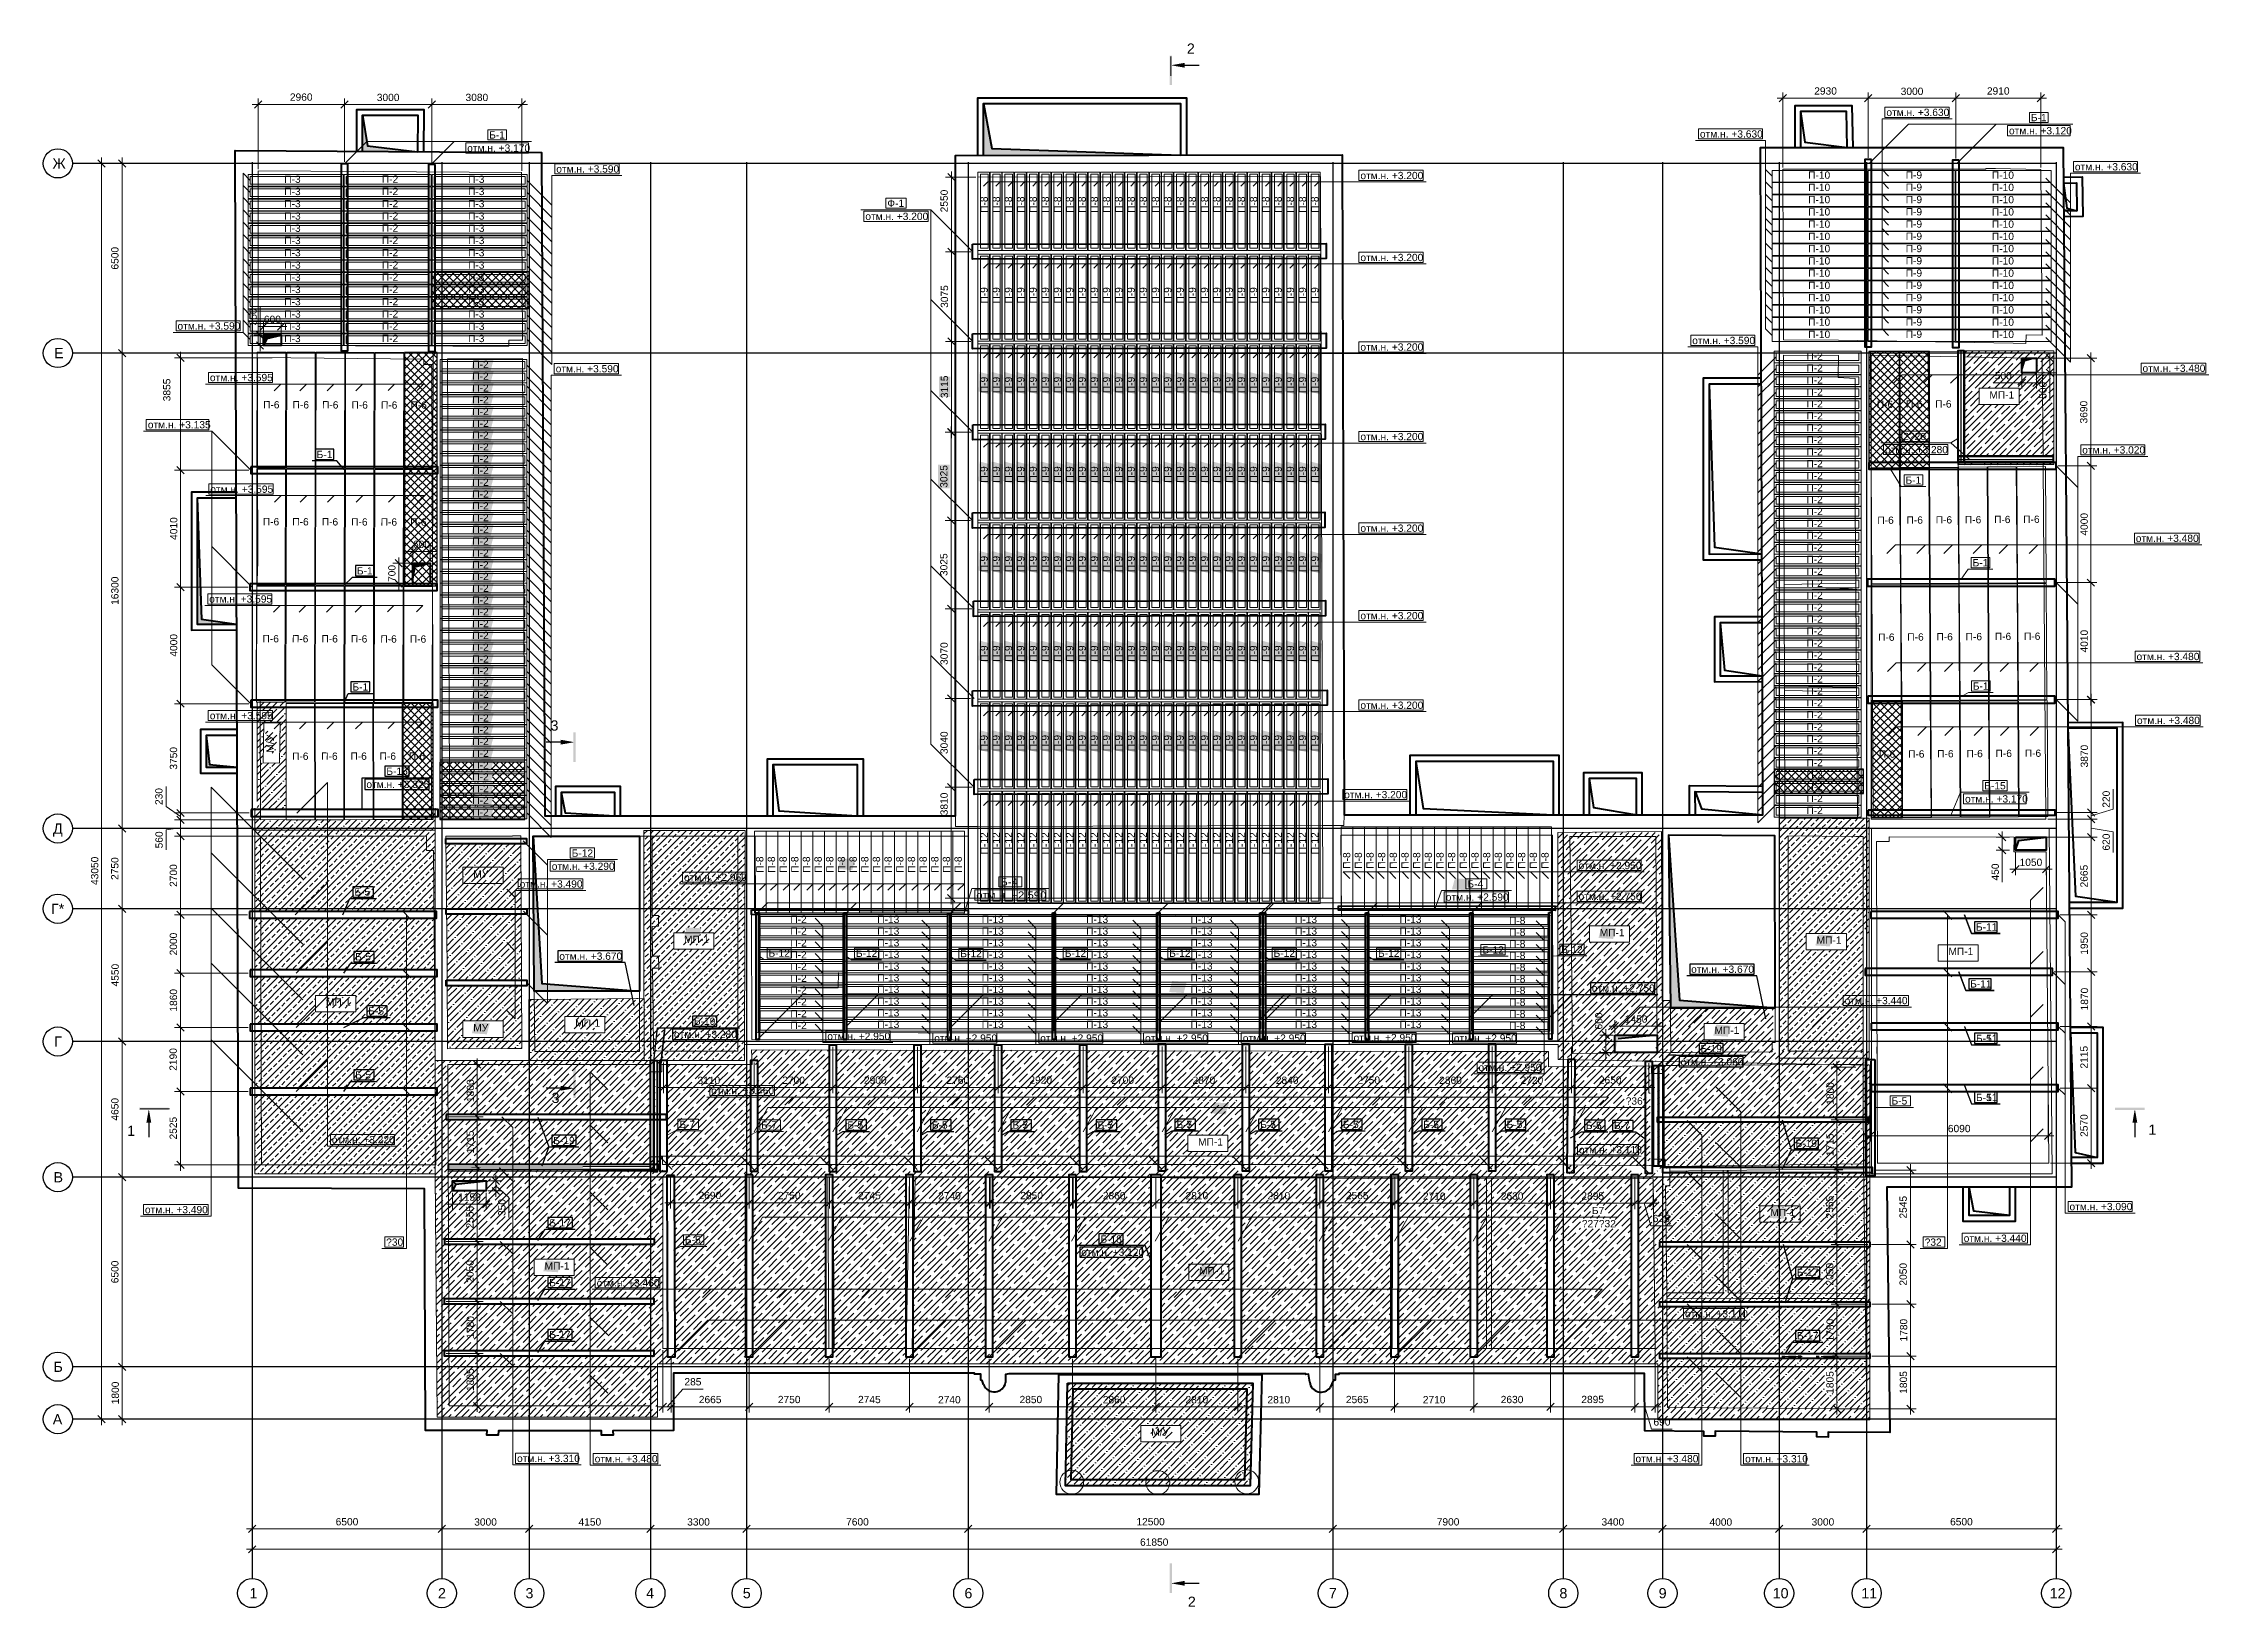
# Model space of a CAD drawing. Header units: millimetres. Extents: x -7161 to 109800, y -144194 to 45020.
# Drawn here: x -7161 to 67072, y -8613 to 45020 of the extents above; entities that cross this region are included whole.
import ezdxf

# ---------------------------------------------------------------- set-up
doc = ezdxf.new("R2010")
doc.units = ezdxf.units.MM
for name, pattern in [('IMPORT-ACAD_ISO10W100 _2_', [2250, 1500, -375, 0, -375]), ('IMPORT-PSK_Weld_09', [0]), ('IMPORT-PSK_Weld_10', [0]), ('IMPORT-PSK_Weld_12', [0]), ('IMPORT-Пунктир 2мм', [375, 250, -125])]:
    doc.linetypes.add(name, pattern=pattern)
for name, color, linetype, lineweight in [('123213213_dwg', 8, 'Continuous', 9), ('_PIARENA-KR-ADDITIONAL TEXT_ВЫНОСКИ', 91, 'Continuous', 9), ('_PIARENA-KR-AXIS__ОСИ', 201, 'Continuous', 9), ('_PIARENA-KR-COLUMNS outline__КОЛОННЫ невидимая', 4, 'Continuous', 9), ('_PIARENA-KR-COLUMNS__КОЛОННЫ', 2, 'Continuous', 30), ('_PIARENA-KR-DIM__РАЗМЕРЫ', 151, 'Continuous', 9), ('_PIARENA-KR-FINE__ТОНКИЙ', 11, 'Continuous', 9), ('_PIARENA-KR-SLABS outline__ПЛИТЫ невидимая', 65, 'Continuous', 9), ('_PIARENA-KR-SLABS__ПЛИТЫ', 140, 'Continuous', 30), ('_PIARENA-KR-TEXT__ТЕКСТ', 73, 'Continuous', 9), ('A-DETL-____-OTLN', 90, 'Continuous', 30), ('A-DETL-GENF-OTLN', 92, 'Continuous', 18), ('Каркас', 130, 'Continuous', 50), ('КР_КМ', 1, 'Continuous', 18), ('Несущие стены', 10, 'Continuous', 40), ('Обмерные чертежи _09_02_2026_ 1 эт_dwg', 8, 'Continuous', 9), ('Оси', 7, 'Continuous', 9), ('Плита', 7, 'Continuous', 9), ('Размеры', 7, 'Continuous', 9), ('Разрезы', 7, 'Continuous', 9), ('Стены', 7, 'Continuous', 9), ('Текст', 7, 'Continuous', 9), ('ШовЗаводскойУгловойВидимый', 142, 'IMPORT-PSK_Weld_09', 18), ('ШовМонтажныйУгловойВидимый', 142, 'IMPORT-PSK_Weld_10', 18), ('ШовМонтажныйУгловойНевидимый', 142, 'IMPORT-PSK_Weld_12', 18), ('Штриховка', 7, 'Continuous', 9)]:
    doc.layers.add(name, color=color, linetype=linetype, lineweight=lineweight)
doc.styles.add('Arial', font='arial.ttf', dxfattribs={"height": 250})
doc.styles.add('Arial_1', font='arial.ttf', dxfattribs={"height": 350})
doc.styles.add('Arial_2', font='arial.ttf', dxfattribs={"width": 1.11462, "height": 250})
doc.styles.add('Arial_3', font='arial.ttf', dxfattribs={"height": 250})
pattern_1 = [(45, (0, 0), (-224.5064, 224.5064), []), (45, (224.5, 0), (-224.5064, 224.5064), [158.75, -79.375])]
pattern_2 = [(45, (0, 0), (-224.5064, 224.5064), []), (45, (224.5, 0), (-224.5064, 224.5064), [396.875, -79.375, 0, -79.375])]
pattern_3 = [(45, (0, 0), (-132.5825, 132.5825), []), (135, (0, 0), (-132.5825, -132.5825), [])]

# ---------------------------------------------------------------- blocks, each defined once
blk = doc.blocks.new('Обмерные чертежи _09_02_2026_ 1 эт_dwg__U577-2036280-Cхема демонтажа сборных ребристых плит перекрытия 1 этажа в осях _Г-Ж_1-3 и Г-Ж_10-12_')
at = {"layer": 'Плита', "flags": 128}
for points in [[(-1630, 200), (1630, 200), (1630, -200), (-1630, -200)], [(-1560, 130), (1560, 130), (1560, -130), (-1560, -130)]]:
    blk.add_lwpolyline(points, close=True, dxfattribs=at)
at = {"layer": 'Текст', "insert": (-396, 164), "char_height": 250, "width": 670.28, "attachment_point": 1, "line_spacing_factor": 0.941778, "style": 'Arial'}
blk.add_mtext('П-3', dxfattribs=at)
blk = doc.blocks.new('Обмерные чертежи _09_02_2026_ 1 эт_dwg__U578-2036281-Cхема демонтажа сборных ребристых плит перекрытия 1 этажа в осях _Г-Ж_1-3 и Г-Ж_10-12_')
for p in [(-6300, 5460), (-6300, 5040), (0, 5460), (0, 5040), (-6300, 4620), (0, 4620), (-6300, 4200), (-6300, 3780), (0, 4200), (0, 3780), (-6300, 3360), (-6300, 2940), (0, 3360), (0, 2940), (-6300, 2520), (-6300, 2100), (0, 2520), (0, 2100), (-6300, 1680), (0, 1680), (-6300, 1260), (-6300, 840), (0, 1260), (0, 840), (-6300, 420), (-6300, 0), (0, 420), (0, 0)]:
    blk.add_blockref('Обмерные чертежи _09_02_2026_ 1 эт_dwg__U577-2036280-Cхема демонтажа сборных ребристых плит перекрытия 1 этажа в осях _Г-Ж_1-3 и Г-Ж_10-12_', p)
blk = doc.blocks.new('Обмерные чертежи _09_02_2026_ 1 эт_dwg__U579-2036282-Cхема демонтажа сборных ребристых плит перекрытия 1 этажа в осях _Г-Ж_1-3 и Г-Ж_10-12_')
at = {"layer": 'Плита', "flags": 128}
for points in [[(-1490, 200), (1490, 200), (1490, -200), (-1490, -200)], [(-1420, 130), (1420, 130), (1420, -130), (-1420, -130)]]:
    blk.add_lwpolyline(points, close=True, dxfattribs=at)
at = {"layer": 'Текст', "insert": (-202, 167), "char_height": 250, "width": 670.28, "attachment_point": 1, "line_spacing_factor": 0.941778, "style": 'Arial'}
blk.add_mtext('П-2', dxfattribs=at)
blk = doc.blocks.new('Обмерные чертежи _09_02_2026_ 1 эт_dwg__U580-2036283-Cхема демонтажа сборных ребристых плит перекрытия 1 этажа в осях _Г-Ж_1-3 и Г-Ж_10-12_')
for p in [(0, 5460), (0, 5040), (0, 4620), (0, 4200), (0, 3780), (0, 3360), (0, 2940), (0, 2520), (0, 2100), (0, 1680), (0, 1260), (0, 840), (0, 420), (0, 0)]:
    blk.add_blockref('Обмерные чертежи _09_02_2026_ 1 эт_dwg__U579-2036282-Cхема демонтажа сборных ребристых плит перекрытия 1 этажа в осях _Г-Ж_1-3 и Г-Ж_10-12_', p)
blk = doc.blocks.new('Обмерные чертежи _09_02_2026_ 1 эт_dwg__U591-2036284-Cхема демонтажа сборных ребристых плит перекрытия 1 этажа в осях _Г-Ж_1-3 и Г-Ж_10-12_')
at = {"layer": 'Плита', "flags": 128}
for points in [[(-1490, 200), (1490, 200), (1490, -200), (-1490, -200)], [(-1420, 130), (1420, 130), (1420, -130), (-1420, -130)]]:
    blk.add_lwpolyline(points, close=True, dxfattribs=at)
at = {"layer": 'Текст', "insert": (-382, 154), "char_height": 250, "width": 670.28, "attachment_point": 1, "line_spacing_factor": 0.941778, "style": 'Arial'}
blk.add_mtext('П-2', dxfattribs=at)
blk = doc.blocks.new('Обмерные чертежи _09_02_2026_ 1 эт_dwg__U592-2036285-Cхема демонтажа сборных ребристых плит перекрытия 1 этажа в осях _Г-Ж_1-3 и Г-Ж_10-12_')
for p in [(0, 0), (0, -404), (0, -808), (0, -1212), (0, -1616), (0, -2020), (0, -2424), (0, -2828), (0, -3232), (0, -3636), (0, -4040), (0, -4444), (0, -4848), (0, -5252), (0, -5656), (0, -6060), (0, -6464), (0, -6868), (0, -7272), (0, -7676), (0, -8080), (0, -8484), (0, -8888), (0, -9292), (0, -9696), (0, -10100), (0, -10504), (0, -10908), (0, -11312), (0, -11716), (0, -12120), (0, -12524), (0, -12928), (0, -13332), (0, -13736), (0, -14140), (0, -14544), (0, -14948), (0, -15352)]:
    blk.add_blockref('Обмерные чертежи _09_02_2026_ 1 эт_dwg__U591-2036284-Cхема демонтажа сборных ребристых плит перекрытия 1 этажа в осях _Г-Ж_1-3 и Г-Ж_10-12_', p)
blk = doc.blocks.new('Обмерные чертежи _09_02_2026_ 1 эт_dwg__U595-2036286-Cхема демонтажа сборных ребристых плит перекрытия 1 этажа в осях _Г-Ж_1-3 и Г-Ж_10-12_')
at = {"layer": 'Плита', "flags": 128}
for points in [[(-1490, 200), (1490, 200), (1490, -200), (-1490, -200)], [(-1420, 130), (1420, 130), (1420, -130), (-1420, -130)]]:
    blk.add_lwpolyline(points, close=True, dxfattribs=at)
at = {"layer": 'Текст', "insert": (-382, 154), "char_height": 250, "width": 670.28, "attachment_point": 1, "line_spacing_factor": 0.941778, "style": 'Arial'}
blk.add_mtext('П-2', dxfattribs=at)
blk = doc.blocks.new('Обмерные чертежи _09_02_2026_ 1 эт_dwg__U596-2036287-Cхема демонтажа сборных ребристых плит перекрытия 1 этажа в осях _Г-Ж_1-3 и Г-Ж_10-12_')
for p in [(0, 0), (0, -410), (0, -820), (0, -1230), (0, -1640), (0, -2050), (0, -2460), (0, -2870), (0, -3280), (0, -3690), (0, -4100), (0, -4510), (0, -4920), (0, -5330), (0, -5740), (0, -6150), (0, -6560), (0, -6970), (0, -7380), (0, -7790), (0, -8200), (0, -8610), (0, -9020), (0, -9430), (0, -9840), (0, -10250), (0, -10660), (0, -11070), (0, -11480), (0, -11890), (0, -12300), (0, -12710), (0, -13120), (0, -13530), (0, -13940), (0, -14350), (0, -14760), (0, -15170), (0, -15580)]:
    blk.add_blockref('Обмерные чертежи _09_02_2026_ 1 эт_dwg__U595-2036286-Cхема демонтажа сборных ребристых плит перекрытия 1 этажа в осях _Г-Ж_1-3 и Г-Ж_10-12_', p)
blk = doc.blocks.new('Обмерные чертежи _09_02_2026_ 1 эт_dwg__Oblique-2036288-Cхема демонтажа сборных ребристых плит перекрытия 1 этажа в осях _Г-Ж_1-3 и Г-Ж_10-12_')
at = {"layer": 'Оси'}
blk.add_line((-0.5, -0.5), (0.5, 0.5), dxfattribs=at)
blk = doc.blocks.new('Обмерные чертежи _09_02_2026_ 1 эт_dwg_ось сокольники-2036289-Cхема демонтажа сборных ребристых плит перекрытия 1 этажа в осях _Г-Ж_1-3 и Г-Ж_10-12_')
at = {"layer": 'Оси'}
for p, q in [((-512525, 41386), (-512525, 84838)), ((-511825, 77937), (-511825, 84838)), ((-511825, 61637), (-511825, 78337)), ((-511825, 58885), (-511825, 62037)), ((-512823, 59085), (-511625, 59085)), ((-511887, 59085), (-512025, 59085)), ((-511825, 54335), (-511825, 59285)), ((-511825, 49684), (-511825, 54735)), ((-511825, 43184), (-511825, 50084)), ((-511825, 41386), (-511825, 43584)), ((-500864, 36686), (-500864, 38023)), ((-500864, 36686), (-500864, 38023)), ((-497864, 36687), (-497864, 38024)), ((-497864, 36687), (-497864, 38024)), ((-507564, 37824), (-500663, 37824)), ((-507564, 37124), (-445320, 37124)), ((-501064, 37823), (-497665, 37823)), ((-498064, 37824), (-493513, 37824)), ((-493913, 37824), (-490214, 37824)), ((-490614, 37824), (-482616, 37824)), ((-483016, 37824), (-470117, 37824)), ((-470517, 37824), (-462218, 37824)), ((-462618, 37824), (-458817, 37824)), ((-459217, 37824), (-454816, 37824)), ((-455216, 37824), (-451818, 37824)), ((-452218, 37824), (-445320, 37824))]:
    blk.add_line(p, q, dxfattribs=at)
at = {"layer": 'Оси', "color": 250, "lineweight": 30, "flags": 128}
for points in [[(-445520, 84638), (-513025, 84638), (-513525, 84638)], [(-507364, 84678), (-507364, 80157), (-507364, 63892), (-507364, 56540), (-507364, 51884), (-507364, 45174), (-507364, 43179), (-507364, 36624), (-507364, 36124)], [(-500864, 84678), (-500864, 80157), (-500864, 63892), (-500864, 56540), (-500864, 51884), (-500864, 45174), (-500864, 43179), (-500864, 36623), (-500864, 36123)], [(-497864, 84678), (-497864, 80157), (-497864, 63892), (-497864, 56540), (-497864, 51884), (-497864, 45174), (-497864, 43179), (-497864, 36624), (-497864, 36124)], [(-493713, 84678), (-493713, 80157), (-493713, 63892), (-493713, 56540), (-493713, 51884), (-493713, 45174), (-493713, 43179), (-493713, 36624), (-493713, 36124)], [(-490414, 84678), (-490414, 80157), (-490414, 63892), (-490414, 56540), (-490414, 51884), (-490414, 45174), (-490414, 43179), (-490414, 36624), (-490414, 36124)], [(-482816, 84678), (-482816, 80157), (-482816, 63892), (-482816, 56540), (-482816, 51884), (-482816, 45174), (-482816, 43179), (-482816, 36624), (-482816, 36124)], [(-470317, 84678), (-470317, 80157), (-470317, 63892), (-470317, 56540), (-470317, 51884), (-470317, 45174), (-470317, 43179), (-470317, 36624), (-470317, 36124)], [(-462418, 84678), (-462418, 80157), (-462418, 63892), (-462418, 56540), (-462418, 51884), (-462418, 45174), (-462418, 43179), (-462418, 36624), (-462418, 36124)], [(-459017, 84678), (-459017, 80157), (-459017, 63892), (-459017, 56540), (-459017, 51884), (-459017, 45174), (-459017, 43179), (-459017, 36624), (-459017, 36124)], [(-455016, 84678), (-455016, 80157), (-455016, 63892), (-455016, 56540), (-455016, 51884), (-455016, 45174), (-455016, 43179), (-455016, 36624), (-455016, 36124)], [(-452018, 84678), (-452018, 80157), (-452018, 63892), (-452018, 56540), (-452018, 51884), (-452018, 45174), (-452018, 43179), (-452018, 36624), (-452018, 36124)], [(-445520, 84678), (-445520, 80157), (-445520, 63892), (-445520, 56540), (-445520, 51884), (-445520, 45174), (-445520, 43179), (-445520, 36624), (-445520, 36124)], [(-445520, 78137), (-452018, 78137), (-455016, 78137), (-459017, 78137), (-462418, 78137), (-470317, 78137), (-482816, 78137), (-490714, 78137), (-493713, 78137), (-497864, 78137), (-500864, 78137), (-507364, 78137), (-513025, 78137), (-513525, 78137)], [(-445520, 61837), (-452018, 61837), (-455016, 61837), (-459017, 61837), (-462418, 61837), (-470317, 61837), (-482816, 61837), (-490714, 61837), (-493713, 61837), (-497864, 61837), (-500864, 61837), (-507364, 61837), (-513025, 61837), (-513525, 61837)], [(-445520, 59085), (-452018, 59085), (-455016, 59085), (-459017, 59085), (-462418, 59085), (-470317, 59085), (-482816, 59085), (-490714, 59085), (-493713, 59085), (-497864, 59085), (-500864, 59085), (-507364, 59085), (-513025, 59085), (-513525, 59085)], [(-445520, 54535), (-452018, 54535), (-455016, 54535), (-459017, 54535), (-462418, 54535), (-470317, 54535), (-482816, 54535), (-490714, 54535), (-493713, 54535), (-497864, 54535), (-500864, 54535), (-507364, 54535), (-513025, 54535), (-513525, 54535)], [(-445520, 49884), (-452018, 49884), (-455016, 49884), (-459017, 49884), (-462418, 49884), (-470317, 49884), (-482816, 49884), (-490714, 49884), (-493713, 49884), (-497864, 49884), (-500864, 49884), (-507364, 49884), (-513025, 49884), (-513525, 49884)], [(-445520, 43384), (-452018, 43384), (-455016, 43384), (-459017, 43384), (-462418, 43384), (-470317, 43384), (-482816, 43384), (-490714, 43384), (-493713, 43384), (-497864, 43384), (-500864, 43384), (-507364, 43384), (-513025, 43384), (-513525, 43384)], [(-445520, 41586), (-452018, 41586), (-455016, 41586), (-459017, 41586), (-462418, 41586), (-470317, 41586), (-482816, 41586), (-490714, 41586), (-493713, 41586), (-497864, 41586), (-500864, 41586), (-507364, 41586), (-513025, 41586), (-513525, 41586)]]:
    blk.add_lwpolyline(points, dxfattribs=at)
at = {"layer": 'Оси', "flags": 128}
for points in [[(-511625, 84638), (-512962, 84638), (-512325, 84638)], [(-511625, 41586), (-512962, 41586), (-512325, 41586)], [(-507364, 38024), (-507364, 36687), (-507364, 37324)], [(-445520, 38024), (-445520, 36687), (-445520, 37324)]]:
    blk.add_lwpolyline(points, dxfattribs=at)
for points in [[(-511625, 78137), (-512962, 78137)], [(-511625, 61837), (-512962, 61837)], [(-511625, 54535), (-512962, 54535)], [(-511625, 49884), (-512962, 49884)], [(-511625, 43384), (-512962, 43384)], [(-493713, 38024), (-493713, 36687)], [(-490414, 38024), (-490414, 36687)], [(-482816, 38024), (-482816, 36687)], [(-470317, 38024), (-470317, 36687)], [(-462418, 38024), (-462418, 36687)], [(-459017, 38024), (-459017, 36687)], [(-455016, 38024), (-455016, 36687)], [(-452018, 38024), (-452018, 36687)]]:
    blk.add_lwpolyline(points, close=True, dxfattribs=at)
at = {"layer": 'Оси', "color": 250, "lineweight": 30}
for centre in [(-514025, 84638), (-514025, 78137), (-514025, 61837), (-514025, 59085), (-514025, 54535), (-514025, 49884), (-514025, 43384), (-514025, 41586), (-507364, 35624), (-500864, 35623), (-497864, 35624), (-493713, 35624), (-490414, 35624), (-482816, 35624), (-470317, 35624), (-462418, 35624), (-459017, 35624), (-455016, 35624), (-452018, 35624), (-445520, 35624)]:
    blk.add_circle(centre, 500, dxfattribs=at)
for p, xscale, yscale, zscale, rotation in [((-512525, 84638), 250.0000000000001, 250.0000000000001, 250.0000000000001, 90), ((-511825, 84638), 250.0000000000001, 250.0000000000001, 250.0000000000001, 90), ((-511825, 78137), 250.0000000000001, 250.0000000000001, 250.0000000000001, 90), ((-511825, 78137), 250, 250, 250, 270), ((-511825, 61837), 250.0000000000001, 250.0000000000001, 250.0000000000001, 90), ((-511825, 61837), 250, 250, 250, 270), ((-511825, 59085), 250, 250, 250, 270), ((-511825, 59085), 250.0000000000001, 250.0000000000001, 250.0000000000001, 90), ((-511825, 54535), 250.0000000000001, 250.0000000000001, 250.0000000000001, 90), ((-511825, 54535), 250, 250, 250, 270), ((-511825, 49884), 250.0000000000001, 250.0000000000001, 250.0000000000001, 90), ((-511825, 49884), 250, 250, 250, 270), ((-511825, 43384), 250.0000000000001, 250.0000000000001, 250.0000000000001, 90), ((-511825, 43384), 250, 250, 250, 270), ((-512525, 41586), 250, 250, 250, 270), ((-511825, 41586), 250, 250, 250, 270), ((-507364, 37824), 250, 250, 250, 179.9899591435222), ((-500864, 37823), 250, 250, 250, 180.0217609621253), ((-500863, 37823), 250, 250, 250, 359.9899591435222), ((-497865, 37824), 250, 250, 250, 0.02176096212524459), ((-497864, 37824), 250, 250, 250, 180), ((-493713, 37824), 250, 250, 250, 180), ((-490414, 37824), 250, 250, 250, 180), ((-482816, 37824), 250, 250, 250, 180), ((-470317, 37824), 250, 250, 250, 180), ((-462418, 37824), 250, 250, 250, 180), ((-459017, 37824), 250, 250, 250, 180), ((-455016, 37824), 250, 250, 250, 180), ((-452018, 37824), 250, 250, 250, 180), ((-507364, 37124), 250, 250, 250, 180)]:
    blk.add_blockref('Обмерные чертежи _09_02_2026_ 1 эт_dwg__Oblique-2036288-Cхема демонтажа сборных ребристых плит перекрытия 1 этажа в осях _Г-Ж_1-3 и Г-Ж_10-12_', p, dxfattribs=dict(xscale=xscale, yscale=yscale, zscale=zscale, rotation=rotation))
at = {"xscale": 250, "yscale": 250, "zscale": 250}
for p in [(-493713, 37824), (-490414, 37824), (-482816, 37824), (-470317, 37824), (-462418, 37824), (-459017, 37824), (-455016, 37824), (-452018, 37824), (-445520, 37824), (-445520, 37124)]:
    blk.add_blockref('Обмерные чертежи _09_02_2026_ 1 эт_dwg__Oblique-2036288-Cхема демонтажа сборных ребристых плит перекрытия 1 этажа в осях _Г-Ж_1-3 и Г-Ж_10-12_', p, dxfattribs=at)
at = {"layer": 'Оси', "lineweight": 30, "line_spacing_factor": 0.941778}
for s, insert, char_height, width, attachment_point, style in [('\\fArial|b0|i0|c204|p34|;Ж', (-514209, 84810), 350, 539.9, 1, 'Arial_1'), ('\\fArial|b0|i0|c204|p34|;Е', (-514156, 78309), 350, 389.93, 1, 'Arial_1'), ('\\fArial|b0|i0|c204|p34|;Д', (-514191, 62009), 350, 394.21, 1, 'Arial_1'), ('Г*', (-514261, 59258), 350, 544.18, 1, 'Arial_1'), ('\\fArial|b0|i0|c204|p34|;Г', (-514156, 54708), 350, 317.08, 1, 'Arial_1'), ('\\fArial|b0|i0|c204|p34|;В', (-514174, 50056), 350, 389.93, 1, 'Arial_1'), ('\\fArial|b0|i0|c204|p34|;Б', (-514174, 43556), 350, 381.36, 1, 'Arial_1'), ('\\fArial|b0|i0|c204|p34|;А', (-514200, 41758), 350, 389.93, 1, 'Arial_1'), ('4150', (-495788, 38189), 250, 930.44, 2, 'Arial'), ('3300', (-492063, 38189), 250, 930.44, 2, 'Arial'), ('7600', (-486615, 38191), 250, 930.44, 2, 'Arial'), ('12500', (-476566, 38198), 250, 1163.05, 2, 'Arial'), ('7900', (-466368, 38191), 250, 930.44, 2, 'Arial'), ('3400', (-460718, 38189), 250, 930.44, 2, 'Arial'), ('4000', (-457017, 38184), 250, 930.44, 2, 'Arial'), ('3000', (-453517, 38189), 250, 930.44, 2, 'Arial'), ('6500', (-448769, 38196), 250, 930.44, 2, 'Arial'), ('61850', (-476442, 37496), 250, 1163.05, 2, 'Arial'), ('\\fArial|b0|i0|c204|p34|;1', (-507456, 35795), 350, 325.65, 1, 'Arial_1'), ('\\fArial|b0|i0|c204|p34|;2', (-500995, 35794), 350, 325.65, 1, 'Arial_1'), ('\\fArial|b0|i0|c204|p34|;3', (-497995, 35795), 350, 325.65, 1, 'Arial_1'), ('\\fArial|b0|i0|c204|p34|;4', (-493857, 35797), 350, 325.65, 1, 'Arial_1'), ('\\fArial|b0|i0|c204|p34|;5', (-490545, 35797), 350, 325.65, 1, 'Arial_1'), ('\\fArial|b0|i0|c204|p34|;6', (-482947, 35795), 350, 325.65, 1, 'Arial_1'), ('\\fArial|b0|i0|c204|p34|;7', (-470453, 35797), 350, 325.65, 1, 'Arial_1'), ('\\fArial|b0|i0|c204|p34|;8', (-462549, 35795), 350, 325.65, 1, 'Arial_1'), ('\\fArial|b0|i0|c204|p34|;9', (-459148, 35795), 350, 325.65, 1, 'Arial_1'), ('10', (-455239, 35795), 350, 651.31, 1, 'Arial_1'), ('11', (-452201, 35795), 350, 651.31, 1, 'Arial_1'), ('12', (-445743, 35795), 350, 651.31, 1, 'Arial_1')]:
    blk.add_mtext(s, dxfattribs=dict(at, insert=insert, char_height=char_height, width=width, attachment_point=attachment_point, style=style))
at = {"layer": 'Оси', "lineweight": 30, "char_height": 250, "attachment_point": 2, "line_spacing_factor": 0.941778, "style": 'Arial'}
for s, insert, width, rotation in [('6500', (-512197, 81387), 930.44, 90), ('16300', (-512197, 69987), 1163.05, 90), ('43050', (-512889, 60385), 1163.05, 90), ('2750', (-512199, 60461), 930.44, 90), ('4650', (-512197, 52210), 930.44, 90), ('6500', (-512197, 46634), 930.44, 90), ('1800', (-512184, 42485), 930.44, 90), ('6500', (-504114, 38195), 930.44, 359.98996), ('3000', (-499364, 38188), 930.44, 0.02176)]:
    blk.add_mtext(s, dxfattribs=dict(at, insert=insert, width=width, rotation=rotation))
at = {"layer": 'Оси', "insert": (-512189, 56810), "char_height": 250, "width": 930.44, "attachment_point": 2, "rotation": 90, "line_spacing_factor": 0.941778, "style": 'Arial'}
blk.add_mtext('4550', dxfattribs=at)
blk = doc.blocks.new('Обмерные чертежи _09_02_2026_ 1 эт_dwg__Oblique-2036290-Cхема демонтажа сборных ребристых плит перекрытия 1 этажа в осях _Г-Ж_1-3 и Г-Ж_10-12_')
at = {"layer": 'Размеры'}
blk.add_line((-0.5, -0.5), (0.5, 0.5), dxfattribs=at)
blk = doc.blocks.new('Обмерные чертежи _09_02_2026_ 1 эт_dwg__U3694-2036291-Cхема демонтажа сборных ребристых плит перекрытия 1 этажа в осях _Г-Ж_1-3 и Г-Ж_10-12_')
at = {"layer": 'Плита', "flags": 128}
blk.add_lwpolyline([(-1630, 200), (1630, 200), (1630, -200), (-1630, -200)], close=True, dxfattribs=at)
at = {"layer": 'Текст', "insert": (-396, 164), "char_height": 250, "width": 902.89, "attachment_point": 1, "line_spacing_factor": 0.941778, "style": 'Arial'}
blk.add_mtext('П-10', dxfattribs=at)
blk = doc.blocks.new('Обмерные чертежи _09_02_2026_ 1 эт_dwg__U3695-2036292-Cхема демонтажа сборных ребристых плит перекрытия 1 этажа в осях _Г-Ж_1-3 и Г-Ж_10-12_')
for p in [(-6300, 5460), (-6300, 5040), (0, 5460), (0, 5040), (-6300, 4620), (0, 4620), (-6300, 4200), (-6300, 3780), (0, 4200), (0, 3780), (-6300, 3360), (-6300, 2940), (0, 3360), (0, 2940), (-6300, 2520), (-6300, 2100), (0, 2520), (0, 2100), (-6300, 1680), (0, 1680), (-6300, 1260), (-6300, 840), (0, 1260), (0, 840), (-6300, 420), (-6300, 0), (0, 420), (0, 0)]:
    blk.add_blockref('Обмерные чертежи _09_02_2026_ 1 эт_dwg__U3694-2036291-Cхема демонтажа сборных ребристых плит перекрытия 1 этажа в осях _Г-Ж_1-3 и Г-Ж_10-12_', p)
blk = doc.blocks.new('Обмерные чертежи _09_02_2026_ 1 эт_dwg__U3696-2036293-Cхема демонтажа сборных ребристых плит перекрытия 1 этажа в осях _Г-Ж_1-3 и Г-Ж_10-12_')
at = {"layer": 'Плита', "flags": 128}
blk.add_lwpolyline([(-1490, 200), (1490, 200), (1490, -200), (-1490, -200)], close=True, dxfattribs=at)
at = {"layer": 'Текст', "insert": (-202, 167), "char_height": 250, "width": 670.28, "attachment_point": 1, "line_spacing_factor": 0.941778, "style": 'Arial'}
blk.add_mtext('П-9', dxfattribs=at)
blk = doc.blocks.new('Обмерные чертежи _09_02_2026_ 1 эт_dwg__U3697-2036294-Cхема демонтажа сборных ребристых плит перекрытия 1 этажа в осях _Г-Ж_1-3 и Г-Ж_10-12_')
for p in [(0, 5460), (0, 5040), (0, 4620), (0, 4200), (0, 3780), (0, 3360), (0, 2940), (0, 2520), (0, 2100), (0, 1680), (0, 1260), (0, 840), (0, 420), (0, 0)]:
    blk.add_blockref('Обмерные чертежи _09_02_2026_ 1 эт_dwg__U3696-2036293-Cхема демонтажа сборных ребристых плит перекрытия 1 этажа в осях _Г-Ж_1-3 и Г-Ж_10-12_', p)
blk = doc.blocks.new('Обмерные чертежи _09_02_2026_ 1 эт_dwg__U3720-2036295-Cхема демонтажа сборных ребристых плит перекрытия 1 этажа в осях _Г-Ж_1-3 и Г-Ж_10-12_')
at = {"layer": 'Плита', "flags": 128}
for points in [[(200, 1340), (-200, 1340), (-200, -1340), (200, -1340)], [(150, 1270), (150, -1270), (-110, -1270), (-110, 1270)]]:
    blk.add_lwpolyline(points, close=True, dxfattribs=at)
at = {"layer": 'Текст', "insert": (-113, -55), "char_height": 250, "width": 670.28, "attachment_point": 1, "rotation": 90, "line_spacing_factor": 0.941778, "style": 'Arial'}
blk.add_mtext('П-8', dxfattribs=at)
blk = doc.blocks.new('Обмерные чертежи _09_02_2026_ 1 эт_dwg__U3721-2036296-Cхема демонтажа сборных ребристых плит перекрытия 1 этажа в осях _Г-Ж_1-3 и Г-Ж_10-12_')
for p in [(0, 0), (420, 0), (840, 0), (1260, 0), (1680, 0), (2100, 0), (2520, 0), (2940, 0), (3360, 0), (3780, 0), (4200, 0), (4620, 0), (5040, 0), (5460, 0), (5880, 0), (6300, 0), (6720, 0), (7140, 0), (7560, 0), (7980, 0), (8400, 0), (8820, 0), (9240, 0), (9660, 0), (10080, 0), (10500, 0), (10920, 0), (11340, 0)]:
    blk.add_blockref('Обмерные чертежи _09_02_2026_ 1 эт_dwg__U3720-2036295-Cхема демонтажа сборных ребристых плит перекрытия 1 этажа в осях _Г-Ж_1-3 и Г-Ж_10-12_', p)
blk = doc.blocks.new('Обмерные чертежи _09_02_2026_ 1 эт_dwg__U3722-2036297-Cхема демонтажа сборных ребристых плит перекрытия 1 этажа в осях _Г-Ж_1-3 и Г-Ж_10-12_')
at = {"layer": 'Плита', "flags": 128}
for points in [[(200, 1490), (-200, 1490), (-200, -1490), (200, -1490)], [(150, 1420), (150, -1420), (-110, -1420), (-110, 1420)]]:
    blk.add_lwpolyline(points, close=True, dxfattribs=at)
at = {"layer": 'Текст', "insert": (-113, -205), "char_height": 250, "width": 670.28, "attachment_point": 1, "rotation": 90, "line_spacing_factor": 0.941778, "style": 'Arial'}
blk.add_mtext('П-9', dxfattribs=at)
blk = doc.blocks.new('Обмерные чертежи _09_02_2026_ 1 эт_dwg__U3723-2036298-Cхема демонтажа сборных ребристых плит перекрытия 1 этажа в осях _Г-Ж_1-3 и Г-Ж_10-12_')
for p in [(0, 0), (420, 0), (840, 0), (1260, 0), (1680, 0), (2100, 0), (2520, 0), (2940, 0), (3360, 0), (3780, 0), (4200, 0), (4620, 0), (5040, 0), (5460, 0), (5880, 0), (6300, 0), (6720, 0), (7140, 0), (7560, 0), (7980, 0), (8400, 0), (8820, 0), (9240, 0), (9660, 0), (10080, 0), (10500, 0), (10920, 0), (11340, 0), (0, -3070), (420, -3070), (840, -3070), (1260, -3070), (1680, -3070), (2100, -3070), (2520, -3070), (2940, -3070), (3360, -3070), (3780, -3070), (4200, -3070), (4620, -3070), (5040, -3070), (5460, -3070), (5880, -3070), (6300, -3070), (6720, -3070), (7140, -3070), (7560, -3070), (7980, -3070), (8400, -3070), (8820, -3070), (9240, -3070), (9660, -3070), (10080, -3070), (10500, -3070), (10920, -3070), (11340, -3070), (0, -6140), (420, -6140), (840, -6140), (1260, -6140), (1680, -6140), (2100, -6140), (2520, -6140), (2940, -6140), (3360, -6140), (3780, -6140), (4200, -6140), (4620, -6140), (5040, -6140), (5460, -6140), (5880, -6140), (6300, -6140), (6720, -6140), (7140, -6140), (7560, -6140), (7980, -6140), (8400, -6140), (8820, -6140), (9240, -6140), (9660, -6140), (10080, -6140), (10500, -6140), (10920, -6140), (11340, -6140), (0, -9210), (420, -9210), (840, -9210), (1260, -9210), (1680, -9210), (2100, -9210), (2520, -9210), (2940, -9210), (3360, -9210), (3780, -9210), (4200, -9210), (4620, -9210), (5040, -9210), (5460, -9210), (5880, -9210), (6300, -9210), (6720, -9210), (7140, -9210), (7560, -9210), (7980, -9210), (8400, -9210), (8820, -9210), (9240, -9210), (9660, -9210), (10080, -9210), (10500, -9210), (10920, -9210), (11340, -9210), (0, -12280), (420, -12280), (840, -12280), (1260, -12280), (1680, -12280), (2100, -12280), (2520, -12280), (2940, -12280), (3360, -12280), (3780, -12280), (4200, -12280), (4620, -12280), (5040, -12280), (5460, -12280), (5880, -12280), (6300, -12280), (6720, -12280), (7140, -12280), (7560, -12280), (7980, -12280), (8400, -12280), (8820, -12280), (9240, -12280), (9660, -12280), (10080, -12280), (10500, -12280), (10920, -12280), (11340, -12280), (0, -15350), (420, -15350), (840, -15350), (1260, -15350), (1680, -15350), (2100, -15350), (2520, -15350), (2940, -15350), (3360, -15350), (3780, -15350), (4200, -15350), (4620, -15350), (5040, -15350), (5460, -15350), (5880, -15350), (6300, -15350), (6720, -15350), (7140, -15350), (7560, -15350), (7980, -15350), (8400, -15350), (8820, -15350), (9240, -15350), (9660, -15350), (10080, -15350), (10500, -15350), (10920, -15350), (11340, -15350)]:
    blk.add_blockref('Обмерные чертежи _09_02_2026_ 1 эт_dwg__U3722-2036297-Cхема демонтажа сборных ребристых плит перекрытия 1 этажа в осях _Г-Ж_1-3 и Г-Ж_10-12_', p)
blk = doc.blocks.new('Обмерные чертежи _09_02_2026_ 1 эт_dwg__U3724-2036299-Cхема демонтажа сборных ребристых плит перекрытия 1 этажа в осях _Г-Ж_1-3 и Г-Ж_10-12_')
at = {"layer": 'Плита', "flags": 128}
for points in [[(200, 1925), (-200, 1925), (-200, -1925), (200, -1925)], [(150, 1855), (150, -1845), (-110, -1845), (-110, 1855)]]:
    blk.add_lwpolyline(points, close=True, dxfattribs=at)
at = {"layer": 'Текст', "insert": (-113, -235), "char_height": 250, "width": 902.89, "attachment_point": 1, "rotation": 90, "line_spacing_factor": 0.941778, "style": 'Arial'}
blk.add_mtext('П-12', dxfattribs=at)
blk = doc.blocks.new('Обмерные чертежи _09_02_2026_ 1 эт_dwg__U3725-2036300-Cхема демонтажа сборных ребристых плит перекрытия 1 этажа в осях _Г-Ж_1-3 и Г-Ж_10-12_')
for p in [(0, 0), (420, 0), (840, 0), (1260, 0), (1680, 0), (2100, 0), (2520, 0), (2940, 0), (3360, 0), (3780, 0), (4200, 0), (4620, 0), (5040, 0), (5460, 0), (5880, 0), (6300, 0), (6720, 0), (7140, 0), (7560, 0), (7980, 0), (8400, 0), (8820, 0), (9240, 0), (9660, 0), (10080, 0), (10500, 0), (10920, 0), (11340, 0)]:
    blk.add_blockref('Обмерные чертежи _09_02_2026_ 1 эт_dwg__U3724-2036299-Cхема демонтажа сборных ребристых плит перекрытия 1 этажа в осях _Г-Ж_1-3 и Г-Ж_10-12_', p)
blk = doc.blocks.new('Обмерные чертежи _09_02_2026_ 1 эт_dwg__U3803-2036301-Cхема демонтажа сборных ребристых плит перекрытия 1 этажа в осях _Г-Ж_1-3 и Г-Ж_10-12_')
at = {"layer": 'Плита', "flags": 128}
blk.add_lwpolyline([(-490, -1990), (490, -1990), (490, 1990), (-490, 1990)], close=True, dxfattribs=at)
at = {"layer": 'Текст', "insert": (-284, 315), "char_height": 250, "width": 670.28, "attachment_point": 1, "rotation": 359.62974, "line_spacing_factor": 0.941778, "style": 'Arial'}
blk.add_mtext('П-6', dxfattribs=at)
blk = doc.blocks.new('Обмерные чертежи _09_02_2026_ 1 эт_dwg__U3804-2036302-Cхема демонтажа сборных ребристых плит перекрытия 1 этажа в осях _Г-Ж_1-3 и Г-Ж_10-12_')
for p in [(0, 8020), (1000, 8020), (2000, 8020), (3000, 8020), (4000, 8020), (5000, 8020), (0, 4010), (1000, 4010), (2000, 4010), (3000, 4010), (4000, 4010), (5000, 4010), (0, 0), (1000, 0), (2000, 0), (3000, 0), (4000, 0), (5000, 0)]:
    blk.add_blockref('Обмерные чертежи _09_02_2026_ 1 эт_dwg__U3803-2036301-Cхема демонтажа сборных ребристых плит перекрытия 1 этажа в осях _Г-Ж_1-3 и Г-Ж_10-12_', p)
blk = doc.blocks.new('Обмерные чертежи _09_02_2026_ 1 эт_dwg__U3805-2036303-Cхема демонтажа сборных ребристых плит перекрытия 1 этажа в осях _Г-Ж_1-3 и Г-Ж_10-12_')
at = {"layer": 'Плита', "flags": 128}
blk.add_lwpolyline([(-490, -1990), (490, -1990), (490, 1990), (-490, 1990)], close=True, dxfattribs=at)
at = {"layer": 'Текст', "insert": (-284, 315), "char_height": 250, "width": 670.28, "attachment_point": 1, "rotation": 359.62974, "line_spacing_factor": 0.941778, "style": 'Arial'}
blk.add_mtext('П-6', dxfattribs=at)
blk = doc.blocks.new('Обмерные чертежи _09_02_2026_ 1 эт_dwg__U3806-2036304-Cхема демонтажа сборных ребристых плит перекрытия 1 этажа в осях _Г-Ж_1-3 и Г-Ж_10-12_')
for p in [(0, 0), (1000, 0), (2000, 0)]:
    blk.add_blockref('Обмерные чертежи _09_02_2026_ 1 эт_dwg__U3805-2036303-Cхема демонтажа сборных ребристых плит перекрытия 1 этажа в осях _Г-Ж_1-3 и Г-Ж_10-12_', p)
blk = doc.blocks.new('Обмерные чертежи _09_02_2026_ 1 эт_dwg__U4542-2036305-Cхема демонтажа сборных ребристых плит перекрытия 1 этажа в осях _Г-Ж_1-3 и Г-Ж_10-12_')
at = {"layer": 'Плита', "flags": 128}
blk.add_lwpolyline([(-490, -1990), (490, -1990), (490, 1990), (-490, 1990)], close=True, dxfattribs=at)
at = {"layer": 'Текст', "insert": (-284, 315), "char_height": 250, "width": 670.28, "attachment_point": 1, "rotation": 359.62974, "line_spacing_factor": 0.941778, "style": 'Arial'}
blk.add_mtext('П-6', dxfattribs=at)
blk = doc.blocks.new('Обмерные чертежи _09_02_2026_ 1 эт_dwg__U4543-2036306-Cхема демонтажа сборных ребристых плит перекрытия 1 этажа в осях _Г-Ж_1-3 и Г-Ж_10-12_')
for p in [(0, 8020), (1010, 8020), (2020, 8020), (3030, 8020), (4040, 8020), (5050, 8020), (0, 4010), (1010, 4010), (2020, 4010), (3030, 4010), (4040, 4010), (5050, 4010), (0, 0), (1010, 0), (2020, 0), (3030, 0), (4040, 0), (5050, 0)]:
    blk.add_blockref('Обмерные чертежи _09_02_2026_ 1 эт_dwg__U4542-2036305-Cхема демонтажа сборных ребристых плит перекрытия 1 этажа в осях _Г-Ж_1-3 и Г-Ж_10-12_', p)
blk = doc.blocks.new('Обмерные чертежи _09_02_2026_ 1 эт_dwg__U4563-2036307-Cхема демонтажа сборных ребристых плит перекрытия 1 этажа в осях _Г-Ж_1-3 и Г-Ж_10-12_')
at = {"layer": 'Плита', "flags": 128}
blk.add_lwpolyline([(200, 1400), (-200, 1400), (-200, -1400), (200, -1400)], close=True, dxfattribs=at)
at = {"layer": 'Текст', "insert": (-138, -32), "char_height": 250, "width": 670.28, "attachment_point": 1, "rotation": 90.62253, "line_spacing_factor": 0.941778, "style": 'Arial'}
blk.add_mtext('П-8', dxfattribs=at)
blk = doc.blocks.new('Обмерные чертежи _09_02_2026_ 1 эт_dwg__U4564-2036308-Cхема демонтажа сборных ребристых плит перекрытия 1 этажа в осях _Г-Ж_1-3 и Г-Ж_10-12_')
for p in [(0, 0), (400, 0), (800, 0), (1200, 0), (1600, 0), (2000, 0), (2400, 0), (2800, 0), (3200, 0), (3600, 0), (4000, 0), (4400, 0), (4800, 0), (5200, 0), (5600, 0), (6000, 0), (6400, 0), (6800, 0)]:
    blk.add_blockref('Обмерные чертежи _09_02_2026_ 1 эт_dwg__U4563-2036307-Cхема демонтажа сборных ребристых плит перекрытия 1 этажа в осях _Г-Ж_1-3 и Г-Ж_10-12_', p)
blk = doc.blocks.new('Обмерные чертежи _09_02_2026_ 1 эт_dwg__U4565-2036309-Cхема демонтажа сборных ребристых плит перекрытия 1 этажа в осях _Г-Ж_1-3 и Г-Ж_10-12_')
at = {"layer": 'Плита', "flags": 128}
for points in [[(-1490, 200), (1490, 200), (1490, -200), (-1490, -200)], [(-1420, 130), (1420, 130), (1420, -130), (-1420, -130)]]:
    blk.add_lwpolyline(points, close=True, dxfattribs=at)
at = {"layer": 'Текст', "insert": (-382, 154), "char_height": 250, "width": 670.28, "attachment_point": 1, "line_spacing_factor": 0.941778, "style": 'Arial'}
blk.add_mtext('П-2', dxfattribs=at)
blk = doc.blocks.new('Обмерные чертежи _09_02_2026_ 1 эт_dwg__U4566-2036310-Cхема демонтажа сборных ребристых плит перекрытия 1 этажа в осях _Г-Ж_1-3 и Г-Ж_10-12_')
for p in [(0, 0), (0, -404), (0, -808), (0, -1212), (0, -1616), (0, -2020), (0, -2424), (0, -2828), (0, -3232), (0, -3636)]:
    blk.add_blockref('Обмерные чертежи _09_02_2026_ 1 эт_dwg__U4565-2036309-Cхема демонтажа сборных ребристых плит перекрытия 1 этажа в осях _Г-Ж_1-3 и Г-Ж_10-12_', p)
blk = doc.blocks.new('Обмерные чертежи _09_02_2026_ 1 эт_dwg__U4567-2036311-Cхема демонтажа сборных ребристых плит перекрытия 1 этажа в осях _Г-Ж_1-3 и Г-Ж_10-12_')
at = {"layer": 'Плита', "flags": 128}
blk.add_lwpolyline([(200, 1400), (-200, 1400), (-200, -1400), (200, -1400)], close=True, dxfattribs=at)
at = {"layer": 'Текст', "insert": (-138, -32), "char_height": 250, "width": 670.28, "attachment_point": 1, "rotation": 90.62253, "line_spacing_factor": 0.941778, "style": 'Arial'}
blk.add_mtext('П-8', dxfattribs=at)
blk = doc.blocks.new('Обмерные чертежи _09_02_2026_ 1 эт_dwg__U4568-2036312-Cхема демонтажа сборных ребристых плит перекрытия 1 этажа в осях _Г-Ж_1-3 и Г-Ж_10-12_')
for p in [(0, 0), (400, 0), (800, 0), (1200, 0), (1600, 0), (2000, 0), (2400, 0), (2800, 0), (3200, 0), (3600, 0), (4000, 0), (4400, 0), (4800, 0), (5200, 0), (5600, 0), (6000, 0), (6400, 0), (6800, 0)]:
    blk.add_blockref('Обмерные чертежи _09_02_2026_ 1 эт_dwg__U4567-2036311-Cхема демонтажа сборных ребристых плит перекрытия 1 этажа в осях _Г-Ж_1-3 и Г-Ж_10-12_', p)
blk = doc.blocks.new('Обмерные чертежи _09_02_2026_ 1 эт_dwg_п-13-2036313-Cхема демонтажа сборных ребристых плит перекрытия 1 этажа в осях _Г-Ж_1-3 и Г-Ж_10-12_')
at = {"layer": 'Плита', "flags": 128}
for points in [[(-877675, -122608), (-874095, -122608), (-874095, -123008), (-877675, -123008)], [(-877605, -122678), (-874159, -122678), (-874159, -122938), (-877605, -122938)]]:
    blk.add_lwpolyline(points, close=True, dxfattribs=at)
at = {"layer": 'Текст', "insert": (-876567, -122654), "char_height": 250, "width": 902.89, "attachment_point": 1, "line_spacing_factor": 0.941778, "style": 'Arial'}
blk.add_mtext('П-13', dxfattribs=at)
blk = doc.blocks.new('Обмерные чертежи _09_02_2026_ 1 эт_dwg__U4610-2036314-Cхема демонтажа сборных ребристых плит перекрытия 1 этажа в осях _Г-Ж_1-3 и Г-Ж_10-12_')
blk.add_blockref('Обмерные чертежи _09_02_2026_ 1 эт_dwg_п-13-2036313-Cхема демонтажа сборных ребристых плит перекрытия 1 этажа в осях _Г-Ж_1-3 и Г-Ж_10-12_', (875885, 122808))
blk = doc.blocks.new('Обмерные чертежи _09_02_2026_ 1 эт_dwg__U4611-2036315-Cхема демонтажа сборных ребристых плит перекрытия 1 этажа в осях _Г-Ж_1-3 и Г-Ж_10-12_')
for p in [(0, 0), (3580, 0), (7160, 0), (10740, 0), (14320, 0), (17900, 0), (0, -400), (0, -800), (3580, -400), (3580, -800), (7160, -400), (7160, -800), (10740, -400), (10740, -800), (14320, -400), (14320, -800), (17900, -400), (17900, -800), (0, -1200), (0, -1600), (3580, -1200), (3580, -1600), (7160, -1200), (7160, -1600), (10740, -1200), (10740, -1600), (14320, -1200), (14320, -1600), (17900, -1200), (17900, -1600), (0, -2000), (0, -2400), (3580, -2000), (3580, -2400), (7160, -2000), (7160, -2400), (10740, -2000), (10740, -2400), (14320, -2000), (14320, -2400), (17900, -2000), (17900, -2400), (0, -2800), (3580, -2800), (7160, -2800), (10740, -2800), (14320, -2800), (17900, -2800), (0, -3200), (0, -3600), (3580, -3200), (3580, -3600), (7160, -3200), (7160, -3600), (10740, -3200), (10740, -3600), (14320, -3200), (14320, -3600), (17900, -3200), (17900, -3600)]:
    blk.add_blockref('Обмерные чертежи _09_02_2026_ 1 эт_dwg__U4610-2036314-Cхема демонтажа сборных ребристых плит перекрытия 1 этажа в осях _Г-Ж_1-3 и Г-Ж_10-12_', p)
blk = doc.blocks.new('Обмерные чертежи _09_02_2026_ 1 эт_dwg__U4612-2036316-Cхема демонтажа сборных ребристых плит перекрытия 1 этажа в осях _Г-Ж_1-3 и Г-Ж_10-12_')
at = {"layer": 'Плита', "flags": 128}
for points in [[(200, 1340), (-200, 1340), (-200, -1340), (200, -1340)], [(150, 1270), (150, -1270), (-110, -1270), (-110, 1270)]]:
    blk.add_lwpolyline(points, close=True, dxfattribs=at)
at = {"layer": 'Текст', "insert": (-113, -55), "char_height": 250, "width": 670.28, "attachment_point": 1, "rotation": 90, "line_spacing_factor": 0.941778, "style": 'Arial'}
blk.add_mtext('П-8', dxfattribs=at)
blk = doc.blocks.new('Обмерные чертежи _09_02_2026_ 1 эт_dwg__U4613-2036317-Cхема демонтажа сборных ребристых плит перекрытия 1 этажа в осях _Г-Ж_1-3 и Г-Ж_10-12_')
for p in [(0, 0), (400, 0), (800, 0), (1200, 0), (1600, 0), (2000, 0), (2400, 0), (2800, 0), (3200, 0), (3600, 0)]:
    blk.add_blockref('Обмерные чертежи _09_02_2026_ 1 эт_dwg__U4612-2036316-Cхема демонтажа сборных ребристых плит перекрытия 1 этажа в осях _Г-Ж_1-3 и Г-Ж_10-12_', p)
blk = doc.blocks.new('Обмерные чертежи _09_02_2026_ 1 эт_dwg__U4625-2036318-Cхема демонтажа сборных ребристых плит перекрытия 1 этажа в осях _Г-Ж_1-3 и Г-Ж_10-12_')
at = {"layer": 'Плита', "flags": 128}
blk.add_lwpolyline([(-490, -1990), (490, -1990), (490, 1990), (-490, 1990)], close=True, dxfattribs=at)
at = {"layer": 'Текст', "insert": (-284, 315), "char_height": 250, "width": 670.28, "attachment_point": 1, "rotation": 359.62974, "line_spacing_factor": 0.941778, "style": 'Arial'}
blk.add_mtext('П-6', dxfattribs=at)
blk = doc.blocks.new('Обмерные чертежи _09_02_2026_ 1 эт_dwg__U4626-2036319-Cхема демонтажа сборных ребристых плит перекрытия 1 этажа в осях _Г-Ж_1-3 и Г-Ж_10-12_')
for p in [(0, 0), (1000, 0), (2000, 0), (3000, 0), (4000, 0)]:
    blk.add_blockref('Обмерные чертежи _09_02_2026_ 1 эт_dwg__U4625-2036318-Cхема демонтажа сборных ребристых плит перекрытия 1 этажа в осях _Г-Ж_1-3 и Г-Ж_10-12_', p)
blk = doc.blocks.new('Обмерные чертежи _09_02_2026_ 1 эт_dwg_Разрез - Номер вида сзади_3_5 мм-16063-План 1-го этажа-2036320-Cхема демонтажа сборных ребристых плит перекрытия 1 этажа в осях _Г-Ж_1-3 и Г-Ж_10-12_')
at = {"layer": 'Разрезы', "lineweight": 30}
for points in [[(9.8, -0.39), (-0.33, -0.39), (-0.33, 0.4), (9.8, 0.4), (9.8, 0)], [(3.82, -4.67), (2.18, -4.67), (2.93, -0.39), (3.07, -0.39), (3.58, -3.31)]]:
    blk.add_hatch(color=250, dxfattribs=at).paths.add_polyline_path(points)
at = {"layer": 'Разрезы', "color": 250, "lineweight": 30}
blk.add_line((3, -3), (3, -9.66), dxfattribs=at)
blk = doc.blocks.new('Обмерные чертежи _09_02_2026_ 1 эт_dwg_Разрез - Номер вида спереди_3_5 мм-16061-План 1-го этажа-2036321-Cхема демонтажа сборных ребристых плит перекрытия 1 этажа в осях _Г-Ж_1-3 и Г-Ж_10-12_')
at = {"layer": 'Разрезы', "lineweight": 30}
for points in [[(-0.33, -0.39), (9.8, -0.39), (9.8, 0.4), (-0.33, 0.4), (-0.33, 0)], [(2.18, -4.67), (3.82, -4.67), (3.07, -0.39), (2.93, -0.39)]]:
    blk.add_hatch(color=250, dxfattribs=at).paths.add_polyline_path(points)
at = {"layer": 'Разрезы', "color": 250, "lineweight": 30}
blk.add_line((3, -3), (3, -9.66), dxfattribs=at)
blk = doc.blocks.new('Обмерные чертежи _09_02_2026_ 1 эт_dwg_Разрез - Номер вида сзади_3_5 мм-16063-План подвала-2036322-Cхема демонтажа сборных ребристых плит перекрытия 1 этажа в осях _Г-Ж_1-3 и Г-Ж_10-12_')
at = {"layer": 'Разрезы', "lineweight": 30}
for points in [[(9.8, -0.39), (9.8, 0.4), (-0.33, 0.4), (-0.33, -0.39), (3.82, -0.39)], [(3.82, -4.67), (3.07, -0.39), (2.93, -0.39), (2.18, -4.67)]]:
    blk.add_hatch(color=250, dxfattribs=at).paths.add_polyline_path(points)
at = {"layer": 'Разрезы', "color": 250, "lineweight": 30}
blk.add_line((3, -3), (3, -9.66), dxfattribs=at)
blk = doc.blocks.new('Обмерные чертежи _09_02_2026_ 1 эт_dwg_Разрез - Номер вида спереди_3_5 мм-16061-План подвала-2036323-Cхема демонтажа сборных ребристых плит перекрытия 1 этажа в осях _Г-Ж_1-3 и Г-Ж_10-12_')
at = {"layer": 'Разрезы', "lineweight": 30}
for points in [[(-0.33, -0.39), (-0.33, 0.4), (9.8, 0.4), (9.8, -0.39), (2.18, -0.39)], [(2.18, -4.67), (2.93, -0.39), (3.07, -0.39), (3.82, -4.67)]]:
    blk.add_hatch(color=250, dxfattribs=at).paths.add_polyline_path(points)
at = {"layer": 'Разрезы', "color": 250, "lineweight": 30}
blk.add_line((3, -3), (3, -9.66), dxfattribs=at)
blk = doc.blocks.new('Обмерные чертежи _09_02_2026_ 1 эт_dwg-2034936-Cхема демонтажа сборных ребристых плит перекрытия 1 этажа в осях _Г-Ж_1-3 и Г-Ж_10-12_')
at = {"layer": 'Несущие стены', "lineweight": 9}
for points in [[(-897603, -103104), (-897512, -102917), (-897492, -102865), (-897003, -102754), (-897603, -102754), (-897603, -102920)], [(-837330, -104043), (-837230, -103709), (-837218, -103655), (-836830, -103543), (-837330, -103543), (-837330, -103710)], [(-892490, -111271), (-892393, -110734), (-892378, -110682), (-891890, -110571), (-892490, -110571), (-892490, -111244)], [(-837543, -120413), (-837444, -120129), (-837431, -120075), (-836493, -119963), (-837543, -119963), (-837543, -120130)], [(-851278, -127348), (-851167, -126859), (-849978, -126748), (-851278, -126748), (-851278, -126914)], [(-891124, -132092), (-891033, -131906), (-891013, -131854), (-889974, -131742), (-891124, -131742), (-891124, -131909)]]:
    blk.add_hatch(color=7, dxfattribs=at).paths.add_polyline_path(points)
at = {"layer": 'Стены'}
for points in [[(-872925, -96595), (-866168, -96581), (-872639, -96353), (-872925, -94810), (-872925, -96353)], [(-888324, -125244), (-884714, -125244), (-888071, -124983), (-888368, -119932), (-888359, -121012)], [(-849060, -125816), (-845783, -125816), (-849060, -125554), (-849447, -119892), (-849376, -125816)]]:
    blk.add_hatch(color=256, dxfattribs=at).paths.add_polyline_path(points)
h = blk.add_hatch(color=256, dxfattribs=at)
h.paths.add_polyline_path([(-865075, -135044), (-864974, -134669), (-865474, -134635), (-865575, -135010), (-865474, -135017)])
h.paths.add_polyline_path([(-887516, -134878), (-887416, -134503), (-887916, -134470), (-888016, -134845), (-887916, -134851)])
h.paths.add_polyline_path([(-845492, -133046), (-845392, -132671), (-845892, -132637), (-845992, -133012), (-845892, -133019)])
h.paths.add_polyline_path([(-864616, -129463), (-864515, -129088), (-865015, -129054), (-865116, -129429), (-865015, -129436)])
h.paths.add_polyline_path([(-847408, -126799), (-847307, -126424), (-847807, -126391), (-847908, -126766), (-847807, -126772)])
h.paths.add_polyline_path([(-889952, -126720), (-889849, -126334), (-890360, -126299), (-890464, -126686), (-890360, -126693)])
h.paths.add_polyline_path([(-866062, -125304), (-865961, -124929), (-866461, -124895), (-866562, -125270), (-866461, -125277)])
h.paths.add_polyline_path([(-843909, -123707), (-843808, -123332), (-844308, -123299), (-844409, -123674), (-844308, -123681)])
h.paths.add_polyline_path([(-882700, -123461), (-882599, -123086), (-883099, -123052), (-883200, -123427), (-882809, -123453)])
h.paths.add_polyline_path([(-851342, -123450), (-851242, -123075), (-851742, -123042), (-851842, -123417), (-851742, -123424)])
h.paths.add_polyline_path([(-856364, -121780), (-856264, -121405), (-856764, -121371), (-856864, -121746), (-856764, -121753)])
h.paths.add_polyline_path([(-877425, -121091), (-877325, -120716), (-877825, -120683), (-877925, -121058), (-877825, -121064)])
h.paths.add_polyline_path([(-889822, -119324), (-889717, -118933), (-890390, -118899), (-890494, -119289), (-889928, -119318)])
h.paths.add_polyline_path([(-889822, -118920), (-889717, -118529), (-890390, -118495), (-890494, -118885), (-890229, -118899)])
h.paths.add_polyline_path([(-889822, -118516), (-889717, -118125), (-890390, -118091), (-890494, -118481), (-890229, -118495)])
h.paths.add_polyline_path([(-889822, -118112), (-889717, -117721), (-890390, -117687), (-890494, -118077), (-890229, -118091)])
h.paths.add_polyline_path([(-889822, -117708), (-889717, -117317), (-890390, -117283), (-890494, -117673), (-890229, -117687)])
h.paths.add_polyline_path([(-899571, -117567), (-898516, -117564), (-899455, -117474), (-899571, -116471), (-899571, -117474)])
h.paths.add_polyline_path([(-889822, -117304), (-889717, -116913), (-890390, -116879), (-890494, -117269), (-890229, -117283)])
h.paths.add_polyline_path([(-869350, -117065), (-869315, -116394), (-869699, -116291), (-869733, -116962), (-869382, -117056)])
h.paths.add_polyline_path([(-867670, -117065), (-867635, -116394), (-868019, -116291), (-868053, -116962), (-867702, -117056)])
h.paths.add_polyline_path([(-869770, -117065), (-869735, -116394), (-870119, -116291), (-870153, -116962), (-869802, -117056)])
h.paths.add_polyline_path([(-861790, -117065), (-861755, -116394), (-862139, -116291), (-862173, -116962), (-861822, -117056)])
h.paths.add_polyline_path([(-868090, -117065), (-868055, -116394), (-868439, -116291), (-868473, -116962), (-868122, -117056)])
h.paths.add_polyline_path([(-870610, -117065), (-870575, -116394), (-870959, -116291), (-870993, -116962), (-870642, -117056)])
h.paths.add_polyline_path([(-871030, -117065), (-870995, -116394), (-871379, -116291), (-871413, -116962), (-871062, -117056)])
h.paths.add_polyline_path([(-868510, -117065), (-868475, -116394), (-868859, -116291), (-868893, -116962), (-868542, -117056)])
h.paths.add_polyline_path([(-864730, -117065), (-864695, -116394), (-865079, -116291), (-865113, -116962), (-864762, -117056)])
h.paths.add_polyline_path([(-864310, -117065), (-864275, -116394), (-864659, -116291), (-864693, -116962), (-864342, -117056)])
h.paths.add_polyline_path([(-866830, -117065), (-866795, -116394), (-867179, -116291), (-867213, -116962), (-866862, -117056)])
h.paths.add_polyline_path([(-861370, -117065), (-861335, -116394), (-861719, -116291), (-861753, -116962)])
h.paths.add_polyline_path([(-871450, -117065), (-871415, -116394), (-871799, -116291), (-871833, -116962), (-871482, -117056)])
h.paths.add_polyline_path([(-866410, -117065), (-866375, -116394), (-866759, -116291), (-866793, -116962), (-866442, -117056)])
h.paths.add_polyline_path([(-871870, -117065), (-871835, -116394), (-872219, -116291), (-872253, -116962), (-871902, -117056)])
h.paths.add_polyline_path([(-865990, -117065), (-865955, -116394), (-866339, -116291), (-866373, -116962), (-866022, -117056)])
h.paths.add_polyline_path([(-872290, -117065), (-872255, -116394), (-872639, -116291), (-872673, -116962), (-872322, -117056)])
h.paths.add_polyline_path([(-863890, -117065), (-863855, -116394), (-864239, -116291), (-864273, -116962), (-863922, -117056)])
h.paths.add_polyline_path([(-870190, -117065), (-870155, -116394), (-870539, -116291), (-870573, -116962), (-870222, -117056)])
h.paths.add_polyline_path([(-862210, -117065), (-862175, -116394), (-862559, -116291), (-862593, -116962), (-862242, -117056)])
h.paths.add_polyline_path([(-868930, -117065), (-868895, -116394), (-869279, -116291), (-869313, -116962), (-868962, -117056)])
h.paths.add_polyline_path([(-865570, -117065), (-865535, -116394), (-865919, -116291), (-865953, -116962), (-865602, -117056)])
h.paths.add_polyline_path([(-863470, -117065), (-863435, -116394), (-863819, -116291), (-863853, -116962), (-863502, -117056)])
h.paths.add_polyline_path([(-865150, -117065), (-865115, -116394), (-865499, -116291), (-865533, -116962), (-865182, -117056)])
h.paths.add_polyline_path([(-867250, -117065), (-867215, -116394), (-867599, -116291), (-867633, -116962), (-867282, -117056)])
h.paths.add_polyline_path([(-863050, -117065), (-863015, -116394), (-863399, -116291), (-863433, -116962), (-863082, -117056)])
h.paths.add_polyline_path([(-862630, -117065), (-862595, -116394), (-862979, -116291), (-863013, -116962), (-862662, -117056)])
h.paths.add_polyline_path([(-872710, -117065), (-872675, -116394), (-873059, -116291), (-873093, -116962), (-872742, -117056)])
h.paths.add_polyline_path([(-889822, -116900), (-889717, -116509), (-890390, -116475), (-890494, -116865), (-890229, -116879)])
h.paths.add_polyline_path([(-889822, -116496), (-889717, -116105), (-890390, -116071), (-890494, -116461), (-890229, -116475)])
h.paths.add_polyline_path([(-889822, -116092), (-889717, -115701), (-890390, -115667), (-890494, -116057), (-890229, -116071)])
h.paths.add_polyline_path([(-889822, -115688), (-889717, -115297), (-890390, -115263), (-890494, -115653), (-890229, -115667)])
h.paths.add_polyline_path([(-889822, -115284), (-889717, -114893), (-890390, -114859), (-890494, -115249), (-890229, -115263)])
h.paths.add_polyline_path([(-889822, -114880), (-889717, -114489), (-890390, -114455), (-890494, -114845), (-890229, -114859)])
h.paths.add_polyline_path([(-889822, -114476), (-889717, -114085), (-890390, -114051), (-890494, -114441), (-890229, -114455)])
h.paths.add_polyline_path([(-889822, -114072), (-889717, -113681), (-890390, -113647), (-890494, -114037), (-890229, -114051)])
h.paths.add_polyline_path([(-867670, -113995), (-867635, -113324), (-868019, -113221), (-868053, -113892), (-867702, -113986)])
h.paths.add_polyline_path([(-867250, -113995), (-867215, -113324), (-867599, -113221), (-867633, -113892), (-867282, -113986)])
h.paths.add_polyline_path([(-866830, -113995), (-866795, -113324), (-867179, -113221), (-867213, -113892), (-866862, -113986)])
h.paths.add_polyline_path([(-866410, -113995), (-866375, -113324), (-866759, -113221), (-866793, -113892), (-866442, -113986)])
h.paths.add_polyline_path([(-861790, -113995), (-861755, -113324), (-862139, -113221), (-862173, -113892), (-861822, -113986)])
h.paths.add_polyline_path([(-868090, -113995), (-868055, -113324), (-868439, -113221), (-868473, -113892), (-868122, -113986)])
h.paths.add_polyline_path([(-861370, -113995), (-861335, -113324), (-861719, -113221), (-861753, -113892)])
h.paths.add_polyline_path([(-868510, -113995), (-868475, -113324), (-868859, -113221), (-868893, -113892), (-868542, -113986)])
h.paths.add_polyline_path([(-868930, -113995), (-868895, -113324), (-869279, -113221), (-869313, -113892), (-868962, -113986)])
h.paths.add_polyline_path([(-863470, -113995), (-863435, -113324), (-863819, -113221), (-863853, -113892), (-863502, -113986)])
h.paths.add_polyline_path([(-863890, -113995), (-863855, -113324), (-864239, -113221), (-864273, -113892), (-863922, -113986)])
h.paths.add_polyline_path([(-864310, -113995), (-864275, -113324), (-864659, -113221), (-864693, -113892), (-864342, -113986)])
h.paths.add_polyline_path([(-864730, -113995), (-864695, -113324), (-865079, -113221), (-865113, -113892), (-864762, -113986)])
h.paths.add_polyline_path([(-865150, -113995), (-865115, -113324), (-865499, -113221), (-865533, -113892), (-865182, -113986)])
h.paths.add_polyline_path([(-865570, -113995), (-865535, -113324), (-865919, -113221), (-865953, -113892), (-865602, -113986)])
h.paths.add_polyline_path([(-872710, -113995), (-872675, -113324), (-873059, -113221), (-873093, -113892), (-872742, -113986)])
h.paths.add_polyline_path([(-865990, -113995), (-865955, -113324), (-866339, -113221), (-866373, -113892), (-866022, -113986)])
h.paths.add_polyline_path([(-872290, -113995), (-872255, -113324), (-872639, -113221), (-872673, -113892), (-872322, -113986)])
h.paths.add_polyline_path([(-871870, -113995), (-871835, -113324), (-872219, -113221), (-872253, -113892), (-871902, -113986)])
h.paths.add_polyline_path([(-871030, -113995), (-870995, -113324), (-871379, -113221), (-871413, -113892), (-871062, -113986)])
h.paths.add_polyline_path([(-870610, -113995), (-870575, -113324), (-870959, -113221), (-870993, -113892), (-870642, -113986)])
h.paths.add_polyline_path([(-862210, -113995), (-862175, -113324), (-862559, -113221), (-862593, -113892), (-862242, -113986)])
h.paths.add_polyline_path([(-862630, -113995), (-862595, -113324), (-862979, -113221), (-863013, -113892), (-862662, -113986)])
h.paths.add_polyline_path([(-870190, -113995), (-870155, -113324), (-870539, -113221), (-870573, -113892), (-870222, -113986)])
h.paths.add_polyline_path([(-869770, -113995), (-869735, -113324), (-870119, -113221), (-870153, -113892), (-869802, -113986)])
h.paths.add_polyline_path([(-869350, -113995), (-869315, -113324), (-869699, -113221), (-869733, -113892), (-869382, -113986)])
h.paths.add_polyline_path([(-871450, -113995), (-871415, -113324), (-871799, -113221), (-871833, -113892), (-871482, -113986)])
h.paths.add_polyline_path([(-863050, -113995), (-863015, -113324), (-863399, -113221), (-863433, -113892), (-863082, -113986)])
h.paths.add_polyline_path([(-889822, -113668), (-889717, -113277), (-890390, -113243), (-890494, -113633), (-890229, -113647)])
h.paths.add_polyline_path([(-889822, -113264), (-889717, -112873), (-890390, -112839), (-890494, -113229), (-890229, -113243)])
h.paths.add_polyline_path([(-889822, -112860), (-889717, -112469), (-890390, -112435), (-890494, -112825), (-890229, -112839)])
h.paths.add_polyline_path([(-899877, -112663), (-898532, -112659), (-899729, -112490), (-899877, -108336), (-899877, -112490)])
h.paths.add_polyline_path([(-889822, -112456), (-889717, -112065), (-890390, -112031), (-890494, -112421), (-890229, -112435)])
h.paths.add_polyline_path([(-889822, -112052), (-889717, -111661), (-890390, -111627), (-890494, -112017), (-890229, -112031)])
h.paths.add_polyline_path([(-889822, -111648), (-889717, -111257), (-890390, -111223), (-890494, -111613), (-890229, -111627)])
h.paths.add_polyline_path([(-889822, -111244), (-889717, -110853), (-890390, -110819), (-890494, -111209), (-890229, -111223)])
h.paths.add_polyline_path([(-863050, -110925), (-863015, -110254), (-863399, -110151), (-863433, -110822), (-863082, -110916)])
h.paths.add_polyline_path([(-861790, -110925), (-861755, -110254), (-862139, -110151), (-862173, -110822), (-861822, -110916)])
h.paths.add_polyline_path([(-861370, -110925), (-861335, -110254), (-861719, -110151), (-861753, -110822)])
h.paths.add_polyline_path([(-872710, -110925), (-872675, -110254), (-873059, -110151), (-873093, -110822), (-872742, -110916)])
h.paths.add_polyline_path([(-866410, -110925), (-866375, -110254), (-866759, -110151), (-866793, -110822), (-866442, -110916)])
h.paths.add_polyline_path([(-872290, -110925), (-872255, -110254), (-872639, -110151), (-872673, -110822), (-872322, -110916)])
h.paths.add_polyline_path([(-863470, -110925), (-863435, -110254), (-863819, -110151), (-863853, -110822), (-863502, -110916)])
h.paths.add_polyline_path([(-871870, -110925), (-871835, -110254), (-872219, -110151), (-872253, -110822), (-871902, -110916)])
h.paths.add_polyline_path([(-866830, -110925), (-866795, -110254), (-867179, -110151), (-867213, -110822), (-866862, -110916)])
h.paths.add_polyline_path([(-871450, -110925), (-871415, -110254), (-871799, -110151), (-871833, -110822), (-871482, -110916)])
h.paths.add_polyline_path([(-868090, -110925), (-868055, -110254), (-868439, -110151), (-868473, -110822), (-868122, -110916)])
h.paths.add_polyline_path([(-871030, -110925), (-870995, -110254), (-871379, -110151), (-871413, -110822), (-871062, -110916)])
h.paths.add_polyline_path([(-870610, -110925), (-870575, -110254), (-870959, -110151), (-870993, -110822), (-870642, -110916)])
h.paths.add_polyline_path([(-868510, -110925), (-868475, -110254), (-868859, -110151), (-868893, -110822), (-868542, -110916)])
h.paths.add_polyline_path([(-864310, -110925), (-864275, -110254), (-864659, -110151), (-864693, -110822), (-864342, -110916)])
h.paths.add_polyline_path([(-862630, -110925), (-862595, -110254), (-862979, -110151), (-863013, -110822), (-862662, -110916)])
h.paths.add_polyline_path([(-865990, -110925), (-865955, -110254), (-866339, -110151), (-866373, -110822), (-866022, -110916)])
h.paths.add_polyline_path([(-864730, -110925), (-864695, -110254), (-865079, -110151), (-865113, -110822), (-864762, -110916)])
h.paths.add_polyline_path([(-863890, -110925), (-863855, -110254), (-864239, -110151), (-864273, -110822), (-863922, -110916)])
h.paths.add_polyline_path([(-867670, -110925), (-867635, -110254), (-868019, -110151), (-868053, -110822), (-867702, -110916)])
h.paths.add_polyline_path([(-862210, -110925), (-862175, -110254), (-862559, -110151), (-862593, -110822), (-862242, -110916)])
h.paths.add_polyline_path([(-870190, -110925), (-870155, -110254), (-870539, -110151), (-870573, -110822), (-870222, -110916)])
h.paths.add_polyline_path([(-869770, -110925), (-869735, -110254), (-870119, -110151), (-870153, -110822), (-869802, -110916)])
h.paths.add_polyline_path([(-865570, -110925), (-865535, -110254), (-865919, -110151), (-865953, -110822), (-865602, -110916)])
h.paths.add_polyline_path([(-869350, -110925), (-869315, -110254), (-869699, -110151), (-869733, -110822), (-869382, -110916)])
h.paths.add_polyline_path([(-867250, -110925), (-867215, -110254), (-867599, -110151), (-867633, -110822), (-867282, -110916)])
h.paths.add_polyline_path([(-868930, -110925), (-868895, -110254), (-869279, -110151), (-869313, -110822), (-868962, -110916)])
h.paths.add_polyline_path([(-865150, -110925), (-865115, -110254), (-865499, -110151), (-865533, -110822), (-865182, -110916)])
h.paths.add_polyline_path([(-889822, -110840), (-889717, -110449), (-890390, -110415), (-890494, -110805), (-890229, -110819)])
h.paths.add_polyline_path([(-889822, -110436), (-889717, -110045), (-890390, -110011), (-890494, -110401), (-890229, -110415)])
h.paths.add_polyline_path([(-889822, -110032), (-889717, -109641), (-890390, -109607), (-890494, -109997), (-890229, -110011)])
h.paths.add_polyline_path([(-889822, -109628), (-889717, -109237), (-890390, -109203), (-890494, -109593), (-890229, -109607)])
h.paths.add_polyline_path([(-889822, -109224), (-889717, -108833), (-890390, -108799), (-890494, -109189), (-890229, -109203)])
h.paths.add_polyline_path([(-889822, -108820), (-889717, -108429), (-890390, -108395), (-890494, -108785), (-890229, -108799)])
h.paths.add_polyline_path([(-889822, -108416), (-889717, -108025), (-890390, -107991), (-890494, -108381), (-890229, -108395)])
h.paths.add_polyline_path([(-889822, -108012), (-889717, -107621), (-890390, -107587), (-890494, -107977), (-890229, -107991)])
h.paths.add_polyline_path([(-874084, -108000), (-874084, -107189), (-874489, -107189), (-874489, -108000)])
h.paths.add_polyline_path([(-871030, -107855), (-870995, -107184), (-871379, -107081), (-871413, -107752), (-871062, -107846)])
h.paths.add_polyline_path([(-870610, -107855), (-870575, -107184), (-870959, -107081), (-870993, -107752), (-870642, -107846)])
h.paths.add_polyline_path([(-870190, -107855), (-870155, -107184), (-870539, -107081), (-870573, -107752), (-870222, -107846)])
h.paths.add_polyline_path([(-869770, -107855), (-869735, -107184), (-870119, -107081), (-870153, -107752), (-869802, -107846)])
h.paths.add_polyline_path([(-869350, -107855), (-869315, -107184), (-869699, -107081), (-869733, -107752), (-869382, -107846)])
h.paths.add_polyline_path([(-871450, -107855), (-871415, -107184), (-871799, -107081), (-871833, -107752), (-871482, -107846)])
h.paths.add_polyline_path([(-868930, -107855), (-868895, -107184), (-869279, -107081), (-869313, -107752), (-868962, -107846)])
h.paths.add_polyline_path([(-868510, -107855), (-868475, -107184), (-868859, -107081), (-868893, -107752), (-868542, -107846)])
h.paths.add_polyline_path([(-872290, -107855), (-872255, -107184), (-872639, -107081), (-872673, -107752), (-872322, -107846)])
h.paths.add_polyline_path([(-868090, -107855), (-868055, -107184), (-868439, -107081), (-868473, -107752), (-868122, -107846)])
h.paths.add_polyline_path([(-872710, -107855), (-872675, -107184), (-873059, -107081), (-873093, -107752), (-872742, -107846)])
h.paths.add_polyline_path([(-867670, -107855), (-867635, -107184), (-868019, -107081), (-868053, -107752), (-867702, -107846)])
h.paths.add_polyline_path([(-867250, -107855), (-867215, -107184), (-867599, -107081), (-867633, -107752), (-867282, -107846)])
h.paths.add_polyline_path([(-861370, -107855), (-861335, -107184), (-861719, -107081), (-861753, -107752)])
h.paths.add_polyline_path([(-863890, -107855), (-863855, -107184), (-864239, -107081), (-864273, -107752), (-863922, -107846)])
h.paths.add_polyline_path([(-863470, -107855), (-863435, -107184), (-863819, -107081), (-863853, -107752), (-863502, -107846)])
h.paths.add_polyline_path([(-863050, -107855), (-863015, -107184), (-863399, -107081), (-863433, -107752), (-863082, -107846)])
h.paths.add_polyline_path([(-862630, -107855), (-862595, -107184), (-862979, -107081), (-863013, -107752), (-862662, -107846)])
h.paths.add_polyline_path([(-862210, -107855), (-862175, -107184), (-862559, -107081), (-862593, -107752), (-862242, -107846)])
h.paths.add_polyline_path([(-861790, -107855), (-861755, -107184), (-862139, -107081), (-862173, -107752), (-861822, -107846)])
h.paths.add_polyline_path([(-864310, -107855), (-864275, -107184), (-864659, -107081), (-864693, -107752), (-864342, -107846)])
h.paths.add_polyline_path([(-864730, -107855), (-864695, -107184), (-865079, -107081), (-865113, -107752), (-864762, -107846)])
h.paths.add_polyline_path([(-866830, -107855), (-866795, -107184), (-867179, -107081), (-867213, -107752), (-866862, -107846)])
h.paths.add_polyline_path([(-865150, -107855), (-865115, -107184), (-865499, -107081), (-865533, -107752), (-865182, -107846)])
h.paths.add_polyline_path([(-865570, -107855), (-865535, -107184), (-865919, -107081), (-865953, -107752), (-865602, -107846)])
h.paths.add_polyline_path([(-865990, -107855), (-865955, -107184), (-866339, -107081), (-866373, -107752), (-866022, -107846)])
h.paths.add_polyline_path([(-866410, -107855), (-866375, -107184), (-866759, -107081), (-866793, -107752), (-866442, -107846)])
h.paths.add_polyline_path([(-871870, -107855), (-871835, -107184), (-872219, -107081), (-872253, -107752), (-871902, -107846)])
h.paths.add_polyline_path([(-889822, -107608), (-889717, -107217), (-890390, -107183), (-890494, -107573), (-890229, -107587)])
h.paths.add_polyline_path([(-889822, -107204), (-889717, -106813), (-890390, -106779), (-890494, -107169), (-890229, -107183)])
h.paths.add_polyline_path([(-889822, -106800), (-889717, -106409), (-890390, -106375), (-890494, -106765), (-890229, -106779)])
h.paths.add_polyline_path([(-889822, -106396), (-889717, -106005), (-890390, -105971), (-890494, -106361), (-890229, -106375)])
h.paths.add_polyline_path([(-889822, -105992), (-889717, -105601), (-890390, -105567), (-890494, -105957), (-890229, -105971)])
h.paths.add_polyline_path([(-889822, -105588), (-889717, -105197), (-890390, -105163), (-890494, -105553), (-890229, -105567)])
h.paths.add_polyline_path([(-889822, -105184), (-889717, -104793), (-890390, -104759), (-890494, -105149), (-890142, -105167)])
h.paths.add_polyline_path([(-874449, -104872), (-874063, -104872), (-874063, -104174), (-874449, -104174)])
h.paths.add_polyline_path([(-866830, -104785), (-866795, -104114), (-867179, -104011), (-867213, -104682), (-866862, -104776)])
h.paths.add_polyline_path([(-865990, -104785), (-865955, -104114), (-866339, -104011), (-866373, -104682), (-866022, -104776)])
h.paths.add_polyline_path([(-872710, -104785), (-872675, -104114), (-873059, -104011), (-873093, -104682), (-872742, -104776)])
h.paths.add_polyline_path([(-866410, -104785), (-866375, -104114), (-866759, -104011), (-866793, -104682), (-866442, -104776)])
h.paths.add_polyline_path([(-872290, -104785), (-872255, -104114), (-872639, -104011), (-872673, -104682), (-872322, -104776)])
h.paths.add_polyline_path([(-863470, -104785), (-863435, -104114), (-863819, -104011), (-863853, -104682), (-863502, -104776)])
h.paths.add_polyline_path([(-867250, -104785), (-867215, -104114), (-867599, -104011), (-867633, -104682), (-867282, -104776)])
h.paths.add_polyline_path([(-863890, -104785), (-863855, -104114), (-864239, -104011), (-864273, -104682), (-863922, -104776)])
h.paths.add_polyline_path([(-868930, -104785), (-868895, -104114), (-869279, -104011), (-869313, -104682), (-868962, -104776)])
h.paths.add_polyline_path([(-863050, -104785), (-863015, -104114), (-863399, -104011), (-863433, -104682), (-863082, -104776)])
h.paths.add_polyline_path([(-867670, -104785), (-867635, -104114), (-868019, -104011), (-868053, -104682), (-867702, -104776)])
h.paths.add_polyline_path([(-862630, -104785), (-862595, -104114), (-862979, -104011), (-863013, -104682), (-862662, -104776)])
h.paths.add_polyline_path([(-871870, -104785), (-871835, -104114), (-872219, -104011), (-872253, -104682), (-871902, -104776)])
h.paths.add_polyline_path([(-862210, -104785), (-862175, -104114), (-862559, -104011), (-862593, -104682), (-862242, -104776)])
h.paths.add_polyline_path([(-871030, -104785), (-870995, -104114), (-871379, -104011), (-871413, -104682), (-871062, -104776)])
h.paths.add_polyline_path([(-861790, -104785), (-861755, -104114), (-862139, -104011), (-862173, -104682), (-861822, -104776)])
h.paths.add_polyline_path([(-868090, -104785), (-868055, -104114), (-868439, -104011), (-868473, -104682), (-868122, -104776)])
h.paths.add_polyline_path([(-868510, -104785), (-868475, -104114), (-868859, -104011), (-868893, -104682), (-868542, -104776)])
h.paths.add_polyline_path([(-865150, -104785), (-865115, -104114), (-865499, -104011), (-865533, -104682), (-865182, -104776)])
h.paths.add_polyline_path([(-869350, -104785), (-869315, -104114), (-869699, -104011), (-869733, -104682), (-869382, -104776)])
h.paths.add_polyline_path([(-864730, -104785), (-864695, -104114), (-865079, -104011), (-865113, -104682), (-864762, -104776)])
h.paths.add_polyline_path([(-864310, -104785), (-864275, -104114), (-864659, -104011), (-864693, -104682), (-864342, -104776)])
h.paths.add_polyline_path([(-869770, -104785), (-869735, -104114), (-870119, -104011), (-870153, -104682), (-869802, -104776)])
h.paths.add_polyline_path([(-870190, -104785), (-870155, -104114), (-870539, -104011), (-870573, -104682), (-870222, -104776)])
h.paths.add_polyline_path([(-861370, -104785), (-861335, -104114), (-861719, -104011), (-861753, -104682)])
h.paths.add_polyline_path([(-870610, -104785), (-870575, -104114), (-870959, -104011), (-870993, -104682), (-870642, -104776)])
h.paths.add_polyline_path([(-871450, -104785), (-871415, -104114), (-871799, -104011), (-871833, -104682), (-871482, -104776)])
h.paths.add_polyline_path([(-865570, -104785), (-865535, -104114), (-865919, -104011), (-865953, -104682), (-865602, -104776)])
h.paths.add_polyline_path([(-889822, -104780), (-889717, -104389), (-890390, -104355), (-890494, -104745), (-890035, -104769)])
h.paths.add_polyline_path([(-889822, -104376), (-889717, -103985), (-890390, -103951), (-890494, -104341), (-889928, -104370)])
h.paths.add_polyline_path([(-889822, -103972), (-889717, -103581), (-890390, -103547), (-890494, -103937), (-890229, -103951)])
h.paths.add_polyline_path([(-892326, -96461), (-894047, -96258), (-894209, -95210), (-894209, -96448), (-894047, -96449)])
at = {"layer": 'Штриховка'}
h = blk.add_hatch(dxfattribs=at)
h.set_pattern_fill('FP_3', color=256, style=0, pattern_type=2)
h.set_pattern_definition([(45, (-160464.23, 7489.97), (-224.5064, 224.5064), []), (45, (-160239.73, 7489.97), (-224.5064, 224.5064), [396.875, -79.375, 0, -79.375])])
h.paths.add_polyline_path([(-897716, -119013), (-896838, -119013), (-896838, -115329), (-897816, -115329), (-897831, -119013), (-897716, -119013)])
h.paths.add_polyline_path([(-897061, -117423), (-897623, -117413), (-897598, -116037), (-897037, -116047)])
h.paths.add_polyline_path([(-897195, -117111), (-897148, -116413), (-897533, -116303), (-897580, -117001)])
h = blk.add_hatch(dxfattribs=at)
h.set_pattern_fill('FP_4', color=256, style=0, pattern_type=2)
h.set_pattern_definition(pattern_2)
h.paths.add_polyline_path([(-891775, -119721), (-891721, -119721), (-891721, -118970), (-891793, -118970), (-891792, -119357), (-897714, -119357), (-897716, -119013), (-897831, -119013), (-897831, -118970), (-897909, -118970), (-897909, -119721), (-891792, -119721)])
h = blk.add_hatch(dxfattribs=at)
h.set_pattern_fill('FP_2', color=256, style=0, pattern_type=2)
h.set_pattern_definition(pattern_1)
h.paths.add_polyline_path([(-843346, -123261), (-843346, -123816), (-842776, -123816), (-842776, -123261)])
h.paths.add_polyline_path([(-845650, -127294), (-842773, -127292), (-842773, -123820), (-844722, -123823), (-844722, -123261), (-843346, -123261), (-842569, -120561), (-842569, -119352), (-842610, -119352), (-842612, -119311), (-845650, -119311), (-845650, -127292)])
h = blk.add_hatch(dxfattribs=at)
h.set_pattern_fill('FP_2', color=256, style=0, pattern_type=2)
h.set_pattern_definition(pattern_1)
h.paths.add_polyline_path([(-845650, -127294), (-845650, -127294), (-845650, -123823)])
h.paths.add_polyline_path([(-843346, -123261), (-842569, -123252), (-842569, -120561), (-842776, -121280)])
h.paths.add_polyline_path([(-842610, -119352), (-842569, -119352), (-842569, -119311), (-842610, -119311)])
h = blk.add_hatch(dxfattribs=at)
h.set_pattern_fill('FP_2', color=256, style=0, pattern_type=2)
h.set_pattern_definition(pattern_1)
h.paths.add_polyline_path([(-897909, -131500), (-891721, -131500), (-891721, -128792), (-897909, -128792), (-897909, -131200)])
h.paths.add_polyline_path([(-897683, -128562), (-891721, -128562), (-891722, -127614), (-891730, -126600), (-897909, -126600), (-897909, -128562), (-897684, -128562)])
h.paths.add_polyline_path([(-897683, -126370), (-891732, -126370), (-891744, -124740), (-897909, -124740), (-897909, -126370), (-897684, -126370)])
h.paths.add_polyline_path([(-895821, -125947), (-895821, -125385), (-894445, -125385), (-894445, -125947)])
h.paths.add_polyline_path([(-894670, -125831), (-894570, -125456), (-895407, -125423), (-895508, -125798), (-895362, -125804)])
h.paths.add_polyline_path([(-891758, -124510), (-891745, -124510), (-891758, -122741), (-897909, -122741), (-897909, -124510), (-893425, -124510)])
h.paths.add_polyline_path([(-897712, -122511), (-891721, -122511), (-891721, -119721), (-897909, -119721), (-897909, -122511)])
h = blk.add_hatch(dxfattribs=at)
h.set_pattern_fill('FP_4', color=256, style=0, pattern_type=2)
h.set_pattern_definition(pattern_2)
h.paths.add_polyline_path([(-891303, -127217), (-889231, -127206), (-888747, -127206), (-888759, -125053), (-891311, -125052), (-891304, -126825)])
h.paths.add_polyline_path([(-890464, -126825), (-890773, -126825), (-890773, -126264), (-889397, -126264), (-889397, -126825), (-890360, -126825)])
h.paths.add_polyline_path([(-888759, -124867), (-888770, -122605), (-891331, -122604), (-891312, -124740), (-891312, -124866), (-888770, -124867)])
h.paths.add_polyline_path([(-888782, -122418), (-888771, -122418), (-888782, -120191), (-891355, -120190), (-891338, -122418)])
h = blk.add_hatch(dxfattribs=at)
h.set_pattern_fill('FP_2', color=256, style=0, pattern_type=2)
h.set_pattern_definition(pattern_1)
h.paths.add_polyline_path([(-884562, -127614), (-881116, -127614), (-881116, -127072), (-881093, -119728), (-884567, -119728), (-884569, -125494), (-884562, -125494), (-884562, -127614)])
h.paths.add_polyline_path([(-882599, -123799), (-883544, -123799), (-883544, -123238), (-883149, -123238), (-883099, -123052), (-882599, -123086), (-882640, -123238), (-882168, -123238), (-882168, -123799)])
h.paths.add_polyline_path([(-882393, -123684), (-882293, -123309), (-882655, -123294), (-882700, -123461), (-883171, -123429), (-883231, -123650), (-882599, -123676)])
h = blk.add_hatch(dxfattribs=at)
h.set_pattern_fill('FP_1', color=256, style=0, pattern_type=2)
h.set_pattern_definition([(45, (-1081666.2, -225651.86), (-224.5064, 224.5064), []), (45, (-1081441.68, -225651.86), (-224.5064, 224.5064), [396.875, -79.375, 0, -79.375])])
h.paths.add_polyline_path([(-888347, -127614), (-884562, -127614), (-884562, -125501), (-884769, -125494), (-888513, -125526), (-888513, -127614), (-888364, -127614)])
h.paths.add_polyline_path([(-886229, -126671), (-887277, -126671), (-887277, -126109), (-885902, -126109), (-885902, -126671)])
h.paths.add_polyline_path([(-886269, -126565), (-886166, -126179), (-886865, -126144), (-886969, -126531), (-886364, -126561)])
h = blk.add_hatch(dxfattribs=at)
h.set_pattern_fill('FP_4', color=256, style=0, pattern_type=2)
h.set_pattern_definition(pattern_2)
h.paths.add_polyline_path([(-842640, -139558), (-842664, -137839), (-849487, -137839), (-849478, -139511), (-842667, -139558)])
h.paths.add_polyline_path([(-844091, -139034), (-844091, -138280), (-843706, -138280), (-843706, -139034)])
h.paths.add_polyline_path([(-848646, -137669), (-842667, -137669), (-842690, -136058), (-849497, -136058), (-849488, -137669), (-849399, -137669)])
h.paths.add_polyline_path([(-842720, -135888), (-842692, -135888), (-842720, -134007), (-847567, -134007), (-847568, -134007), (-849520, -134007), (-849499, -135774), (-849498, -135888), (-842761, -135888)])
h.paths.add_polyline_path([(-847567, -133837), (-842722, -133837), (-842756, -131460), (-847398, -131460), (-847398, -131386), (-847567, -131388), (-847567, -131915)])
h.paths.add_polyline_path([(-848646, -133837), (-847567, -133837), (-847568, -131460), (-849399, -131460), (-849399, -131915), (-849547, -131915), (-849522, -133837), (-849399, -133837)])
h.paths.add_polyline_path([(-845992, -133161), (-846306, -133161), (-846306, -132599), (-844930, -132599), (-844930, -133161), (-845892, -133161)])
h.paths.add_polyline_path([(-845155, -133046), (-845054, -132671), (-845892, -132637), (-845392, -132671), (-845489, -133032), (-845392, -133036)])
h.paths.add_polyline_path([(-848847, -131290), (-842759, -131290), (-842761, -131160), (-842765, -129734), (-849586, -129734), (-849586, -131005), (-849557, -131005), (-849557, -131251), (-849399, -131251), (-849399, -131290)])
h = blk.add_hatch(dxfattribs=at)
h.set_pattern_fill('FP_4', color=256, style=0, pattern_type=2)
h.set_pattern_definition(pattern_2)
h.paths.add_polyline_path([(-863904, -142196), (-863785, -142196), (-863696, -138667), (-870049, -138677), (-870120, -142196), (-863971, -142196)])
h.paths.add_polyline_path([(-866552, -140690), (-867532, -140690), (-867532, -140128), (-866156, -140128), (-866156, -140690)])
h.paths.add_polyline_path([(-866524, -140585), (-866420, -140198), (-867119, -140164), (-867223, -140551), (-866552, -140584)])
at = {"lineweight": 9}
for p, q in [((-839560, -96861), (-838212, -95513)), ((-891834, -96875), (-891068, -96109)), ((-845889, -97303), (-846116, -97077)), ((-841897, -97303), (-842123, -97077)), ((-898060, -97864), (-898307, -97617)), ((-888570, -97444), (-887721, -98293)), ((-888570, -97864), (-887721, -98713)), ((-872500, -97645), (-872355, -97499)), ((-872080, -97645), (-871935, -97499)), ((-871660, -97645), (-871515, -97499)), ((-871240, -97645), (-871095, -97499)), ((-870820, -97645), (-870675, -97499)), ((-870400, -97645), (-870255, -97499)), ((-869980, -97645), (-869835, -97499)), ((-869560, -97645), (-869415, -97499)), ((-869140, -97645), (-868995, -97499)), ((-868720, -97645), (-868575, -97499)), ((-868300, -97645), (-868155, -97499)), ((-867880, -97645), (-867735, -97499)), ((-867460, -97645), (-867315, -97499)), ((-867040, -97645), (-866895, -97499)), ((-866620, -97645), (-866475, -97499)), ((-866200, -97645), (-866055, -97499)), ((-865780, -97645), (-865635, -97499)), ((-865360, -97645), (-865215, -97499)), ((-865011, -97645), (-864866, -97499)), ((-864520, -97645), (-864375, -97499)), ((-864100, -97645), (-863955, -97499)), ((-863680, -97645), (-863535, -97499)), ((-863260, -97645), (-863115, -97499)), ((-862840, -97645), (-862695, -97499)), ((-862420, -97645), (-862275, -97499)), ((-862000, -97645), (-861855, -97499)), ((-861580, -97645), (-861435, -97499)), ((-845889, -97723), (-846116, -97497)), ((-845889, -98143), (-846116, -97917)), ((-841897, -97723), (-842123, -97497)), ((-841897, -98143), (-842123, -97917)), ((-836510, -97369), (-835661, -98218)), ((-836510, -97789), (-835661, -98638)), ((-898060, -98284), (-898307, -98037)), ((-898060, -98704), (-898307, -98457)), ((-888570, -98284), (-887721, -99133)), ((-888570, -98704), (-887721, -99553)), ((-845889, -98563), (-846116, -98337)), ((-841897, -98563), (-842123, -98337)), ((-836510, -98209), (-835661, -99058)), ((-836510, -98629), (-835661, -99478)), ((-898060, -99124), (-898307, -98877)), ((-898060, -99544), (-898307, -99297)), ((-888570, -99124), (-887721, -99973)), ((-845889, -98983), (-846116, -98757)), ((-845889, -99327), (-846116, -99100)), ((-841897, -98983), (-842123, -98757)), ((-841897, -99327), (-842123, -99100)), ((-836510, -99049), (-835661, -99898)), ((-836510, -99469), (-835661, -100318)), ((-898060, -99964), (-898307, -99717)), ((-898060, -100384), (-898307, -100137)), ((-888570, -99544), (-887721, -100393)), ((-888570, -99964), (-887721, -100813)), ((-845889, -99823), (-846116, -99597)), ((-845889, -100243), (-846116, -100017)), ((-841897, -99823), (-842123, -99597)), ((-841897, -100243), (-842123, -100017)), ((-836510, -99889), (-835661, -100738)), ((-898060, -100804), (-898307, -100557)), ((-888570, -100384), (-887721, -101233)), ((-888570, -100804), (-887721, -101653)), ((-872500, -100455), (-872355, -100309)), ((-872080, -100455), (-871935, -100309)), ((-871660, -100455), (-871515, -100309)), ((-871240, -100455), (-871095, -100309)), ((-870820, -100455), (-870675, -100309)), ((-870400, -100455), (-870255, -100309)), ((-869980, -100455), (-869835, -100309)), ((-869560, -100455), (-869415, -100309)), ((-869140, -100455), (-868995, -100309)), ((-868720, -100455), (-868575, -100309)), ((-868300, -100455), (-868155, -100309)), ((-867880, -100455), (-867735, -100309)), ((-867460, -100455), (-867315, -100309)), ((-867040, -100455), (-866895, -100309)), ((-866620, -100455), (-866475, -100309)), ((-866200, -100455), (-866055, -100309)), ((-865780, -100455), (-865635, -100309)), ((-865360, -100455), (-865215, -100309)), ((-865011, -100455), (-864866, -100309)), ((-864520, -100455), (-864375, -100309)), ((-864100, -100455), (-863955, -100309)), ((-863680, -100455), (-863535, -100309)), ((-863260, -100455), (-863115, -100309)), ((-862840, -100455), (-862695, -100309)), ((-862420, -100455), (-862275, -100309)), ((-862000, -100455), (-861855, -100309)), ((-861580, -100455), (-861435, -100309)), ((-845889, -100663), (-846116, -100437)), ((-845889, -101083), (-846116, -100857)), ((-841897, -100663), (-842123, -100437)), ((-841897, -101083), (-842123, -100857)), ((-836510, -100309), (-835661, -101158)), ((-836510, -100729), (-835661, -101578)), ((-898060, -101224), (-898307, -100977)), ((-898060, -101644), (-898307, -101397)), ((-888570, -101224), (-887721, -102073)), ((-888570, -101644), (-887721, -102493)), ((-873287, -102965), (-874726, -101526)), ((-845889, -101503), (-846116, -101277)), ((-845889, -101923), (-846116, -101697)), ((-841897, -101503), (-842123, -101277)), ((-841897, -101923), (-842123, -101697)), ((-836510, -101149), (-835661, -101998)), ((-836510, -101569), (-835661, -102418)), ((-898060, -102064), (-898307, -101817)), ((-898060, -102484), (-898307, -102237)), ((-888570, -102064), (-887721, -102913)), ((-845889, -102343), (-846116, -102117)), ((-841897, -102343), (-842123, -102117)), ((-836510, -101989), (-835661, -102838)), ((-836510, -102409), (-835661, -103258)), ((-888570, -102484), (-887721, -103333)), ((-888577, -103781), (-887741, -104617)), ((-872500, -103525), (-872355, -103379)), ((-872080, -103525), (-871935, -103379)), ((-871660, -103525), (-871515, -103379)), ((-871240, -103525), (-871095, -103379)), ((-870820, -103525), (-870675, -103379)), ((-870400, -103525), (-870255, -103379)), ((-869980, -103525), (-869835, -103379)), ((-869560, -103525), (-869415, -103379)), ((-869140, -103525), (-868995, -103379)), ((-868720, -103525), (-868575, -103379)), ((-868300, -103525), (-868155, -103379)), ((-867880, -103525), (-867735, -103379)), ((-867460, -103525), (-867315, -103379)), ((-867040, -103525), (-866895, -103379)), ((-866620, -103525), (-866475, -103379)), ((-866200, -103525), (-866055, -103379)), ((-865780, -103525), (-865635, -103379)), ((-865360, -103525), (-865215, -103379)), ((-865011, -103525), (-864866, -103379)), ((-864520, -103525), (-864375, -103379)), ((-864100, -103525), (-863955, -103379)), ((-863680, -103525), (-863535, -103379)), ((-863260, -103525), (-863115, -103379)), ((-862840, -103525), (-862695, -103379)), ((-862420, -103525), (-862275, -103379)), ((-862000, -103525), (-861855, -103379)), ((-861580, -103525), (-861435, -103379)), ((-845752, -103495), (-846379, -104122)), ((-845752, -103899), (-846379, -104526)), ((-897241, -104656), (-897011, -104426)), ((-896367, -104656), (-896138, -104426)), ((-895425, -104656), (-895195, -104426)), ((-894444, -104656), (-894214, -104426)), ((-893332, -104645), (-893113, -104426)), ((-888577, -104185), (-887741, -105021)), ((-888577, -104505), (-887741, -105342)), ((-873287, -106081), (-874726, -104643)), ((-845752, -104220), (-846379, -104847)), ((-840701, -104402), (-840406, -104107)), ((-839773, -104402), (-839478, -104107)), ((-838770, -104402), (-838475, -104107)), ((-837872, -104402), (-837576, -104107)), ((-836851, -104402), (-836556, -104107)), ((-888577, -104993), (-887741, -105829)), ((-888577, -105397), (-887741, -106233)), ((-845752, -104707), (-846379, -105334)), ((-845752, -105111), (-846379, -105738)), ((-888577, -105801), (-887741, -106637)), ((-845752, -105515), (-846379, -106142)), ((-845752, -105919), (-846379, -106546)), ((-888577, -106205), (-887741, -107041)), ((-888577, -106609), (-887741, -107445)), ((-872500, -106595), (-872355, -106449)), ((-872080, -106595), (-871935, -106449)), ((-871660, -106595), (-871515, -106449)), ((-871240, -106595), (-871095, -106449)), ((-870820, -106595), (-870675, -106449)), ((-870400, -106595), (-870255, -106449)), ((-869980, -106595), (-869835, -106449)), ((-869560, -106595), (-869415, -106449)), ((-869140, -106595), (-868995, -106449)), ((-868720, -106595), (-868575, -106449)), ((-868300, -106595), (-868155, -106449)), ((-867880, -106595), (-867735, -106449)), ((-867460, -106595), (-867315, -106449)), ((-867040, -106595), (-866895, -106449)), ((-866620, -106595), (-866475, -106449)), ((-866200, -106595), (-866055, -106449)), ((-865780, -106595), (-865635, -106449)), ((-865360, -106595), (-865215, -106449)), ((-865011, -106595), (-864866, -106449)), ((-864520, -106595), (-864375, -106449)), ((-864100, -106595), (-863955, -106449)), ((-863680, -106595), (-863535, -106449)), ((-863260, -106595), (-863115, -106449)), ((-862840, -106595), (-862695, -106449)), ((-862420, -106595), (-862275, -106449)), ((-862000, -106595), (-861855, -106449)), ((-861580, -106595), (-861435, -106449)), ((-845752, -106323), (-846379, -106950)), ((-845752, -106727), (-846379, -107354)), ((-839769, -106447), (-842169, -106447)), ((-888577, -107013), (-887741, -107849)), ((-888577, -107417), (-887741, -108253)), ((-845752, -107131), (-846379, -107758)), ((-845752, -107535), (-846379, -108162)), ((-836151, -107235), (-835409, -107978)), ((-897228, -108482), (-896998, -108253)), ((-896354, -108482), (-896124, -108253)), ((-895411, -108482), (-895182, -108253)), ((-894430, -108482), (-894201, -108253)), ((-893319, -108471), (-893100, -108253)), ((-888577, -107821), (-887741, -108657)), ((-888577, -108225), (-887741, -109061)), ((-873308, -109108), (-874726, -107690)), ((-845752, -107939), (-846379, -108566)), ((-845752, -108343), (-846379, -108970)), ((-888577, -108629), (-887741, -109465)), ((-888577, -109033), (-887741, -109869)), ((-845752, -108747), (-846379, -109374)), ((-888577, -109437), (-887741, -110273)), ((-888577, -109841), (-887741, -110677)), ((-872500, -109735), (-872355, -109589)), ((-872080, -109735), (-871935, -109589)), ((-871660, -109735), (-871515, -109589)), ((-871240, -109735), (-871095, -109589)), ((-870820, -109735), (-870675, -109589)), ((-870400, -109735), (-870255, -109589)), ((-869980, -109735), (-869835, -109589)), ((-869560, -109735), (-869415, -109589)), ((-869140, -109735), (-868995, -109589)), ((-868720, -109735), (-868575, -109589)), ((-868300, -109735), (-868155, -109589)), ((-867880, -109735), (-867735, -109589)), ((-867460, -109735), (-867315, -109589)), ((-867040, -109735), (-866895, -109589)), ((-866620, -109735), (-866475, -109589)), ((-866200, -109735), (-866055, -109589)), ((-865780, -109735), (-865635, -109589)), ((-865360, -109735), (-865215, -109589)), ((-865011, -109735), (-864866, -109589)), ((-864520, -109735), (-864375, -109589)), ((-864100, -109735), (-863955, -109589)), ((-863680, -109735), (-863535, -109589)), ((-863260, -109735), (-863115, -109589)), ((-862840, -109735), (-862695, -109589)), ((-862420, -109735), (-862275, -109589)), ((-862000, -109735), (-861855, -109589)), ((-861580, -109735), (-861435, -109589)), ((-845752, -109151), (-846379, -109778)), ((-845752, -109555), (-846379, -110182)), ((-897996, -111386), (-899381, -110000)), ((-888577, -110245), (-887741, -111081)), ((-845752, -109959), (-846379, -110586)), ((-845752, -110363), (-846379, -110990)), ((-840932, -110231), (-840636, -109936)), ((-840004, -110231), (-839709, -109936)), ((-839000, -110231), (-838705, -109936)), ((-838102, -110231), (-837807, -109936)), ((-837082, -110231), (-836786, -109936)), ((-888577, -110649), (-887741, -111485)), ((-888577, -111053), (-887741, -111889)), ((-873249, -112133), (-874726, -110656)), ((-845752, -110767), (-846379, -111394)), ((-845752, -111171), (-846379, -111798)), ((-836151, -111236), (-835409, -111979)), ((-897265, -112248), (-897035, -112018)), ((-896391, -112248), (-896161, -112018)), ((-895448, -112248), (-895219, -112018)), ((-894467, -112248), (-894237, -112018)), ((-893356, -112237), (-893137, -112018)), ((-888577, -111457), (-887741, -112293)), ((-888577, -111861), (-887741, -112697)), ((-845752, -111575), (-846379, -112202)), ((-845752, -111979), (-846379, -112606)), ((-888577, -112265), (-887741, -113101)), ((-888577, -112669), (-887741, -113505)), ((-872500, -112735), (-872355, -112589)), ((-872080, -112735), (-871935, -112589)), ((-871660, -112735), (-871515, -112589)), ((-871240, -112735), (-871095, -112589)), ((-870820, -112735), (-870675, -112589)), ((-870400, -112735), (-870255, -112589)), ((-869980, -112735), (-869835, -112589)), ((-869560, -112735), (-869415, -112589)), ((-869140, -112735), (-868995, -112589)), ((-868720, -112735), (-868575, -112589)), ((-868300, -112735), (-868155, -112589)), ((-867880, -112735), (-867735, -112589)), ((-867460, -112735), (-867315, -112589)), ((-867040, -112735), (-866895, -112589)), ((-866620, -112735), (-866475, -112589)), ((-866200, -112735), (-866055, -112589)), ((-865780, -112735), (-865635, -112589)), ((-865360, -112735), (-865215, -112589)), ((-865011, -112735), (-864866, -112589)), ((-864520, -112735), (-864375, -112589)), ((-864100, -112735), (-863955, -112589)), ((-863680, -112735), (-863535, -112589)), ((-863260, -112735), (-863115, -112589)), ((-862840, -112735), (-862695, -112589)), ((-862420, -112735), (-862275, -112589)), ((-862000, -112735), (-861855, -112589)), ((-861580, -112735), (-861435, -112589)), ((-845752, -112383), (-846379, -113010)), ((-845752, -112787), (-846379, -113414)), ((-888577, -113073), (-887741, -113909)), ((-888577, -113477), (-887741, -114313)), ((-845752, -113191), (-846379, -113818)), ((-888577, -113881), (-887741, -114717)), ((-888577, -114285), (-887741, -115121)), ((-873249, -115205), (-874726, -113728)), ((-845752, -113595), (-846379, -114222)), ((-845752, -113999), (-846379, -114626)), ((-840905, -114284), (-840610, -113989)), ((-839978, -114284), (-839683, -113989)), ((-838974, -114284), (-838679, -113989)), ((-838076, -114284), (-837781, -113989)), ((-837055, -114284), (-836760, -113989)), ((-888577, -114689), (-887741, -115525)), ((-845752, -114403), (-846379, -115030)), ((-845752, -114807), (-846379, -115434)), ((-888577, -115093), (-887741, -115929)), ((-888577, -115497), (-887741, -116333)), ((-872500, -115805), (-872355, -115659)), ((-872080, -115805), (-871935, -115659)), ((-871660, -115805), (-871515, -115659)), ((-871240, -115805), (-871095, -115659)), ((-870820, -115805), (-870675, -115659)), ((-870400, -115805), (-870255, -115659)), ((-869980, -115805), (-869835, -115659)), ((-869560, -115805), (-869415, -115659)), ((-869140, -115805), (-868995, -115659)), ((-868720, -115805), (-868575, -115659)), ((-868300, -115805), (-868155, -115659)), ((-867880, -115805), (-867735, -115659)), ((-867460, -115805), (-867315, -115659)), ((-867040, -115805), (-866895, -115659)), ((-866620, -115805), (-866475, -115659)), ((-866200, -115805), (-866055, -115659)), ((-865780, -115805), (-865635, -115659)), ((-865360, -115805), (-865215, -115659)), ((-865011, -115805), (-864866, -115659)), ((-864520, -115805), (-864375, -115659)), ((-864100, -115805), (-863955, -115659)), ((-863680, -115805), (-863535, -115659)), ((-863260, -115805), (-863115, -115659)), ((-862840, -115805), (-862695, -115659)), ((-862420, -115805), (-862275, -115659)), ((-862000, -115805), (-861855, -115659)), ((-861580, -115805), (-861435, -115659)), ((-845752, -115211), (-846379, -115838)), ((-845752, -115615), (-846379, -116242)), ((-897246, -116246), (-897017, -116016)), ((-896373, -116246), (-896143, -116016)), ((-895430, -116246), (-895200, -116016)), ((-894449, -116246), (-894219, -116016)), ((-893337, -116235), (-893118, -116016)), ((-888577, -115901), (-887741, -116737)), ((-888577, -116305), (-887741, -117141)), ((-845752, -116019), (-846379, -116646)), ((-845752, -116423), (-846379, -117050)), ((-840891, -116477), (-840596, -116182)), ((-839964, -116477), (-839668, -116182)), ((-838960, -116477), (-838665, -116182)), ((-838062, -116477), (-837767, -116182)), ((-837041, -116477), (-836746, -116182)), ((-888577, -116709), (-887741, -117545)), ((-888577, -117113), (-887741, -117949)), ((-845752, -116827), (-846379, -117454)), ((-845752, -117231), (-846379, -117858)), ((-888577, -117517), (-887741, -118353)), ((-888577, -117921), (-887741, -118757)), ((-845752, -117635), (-846379, -118262)), ((-888577, -118325), (-887741, -119161)), ((-888577, -118729), (-887741, -119565)), ((-872500, -118871), (-872355, -118726)), ((-872080, -118871), (-871935, -118726)), ((-871660, -118871), (-871515, -118726)), ((-871240, -118871), (-871095, -118726)), ((-870820, -118871), (-870675, -118726)), ((-870400, -118871), (-870255, -118726)), ((-869980, -118871), (-869835, -118726)), ((-869560, -118871), (-869415, -118726)), ((-869140, -118871), (-868995, -118726)), ((-868720, -118871), (-868575, -118726)), ((-868300, -118871), (-868155, -118726)), ((-867880, -118871), (-867735, -118726)), ((-867460, -118871), (-867315, -118726)), ((-867040, -118871), (-866895, -118726)), ((-866620, -118871), (-866475, -118726)), ((-866200, -118871), (-866055, -118726)), ((-865780, -118871), (-865635, -118726)), ((-865360, -118871), (-865215, -118726)), ((-865011, -118871), (-864866, -118726)), ((-864520, -118871), (-864375, -118726)), ((-864100, -118871), (-863955, -118726)), ((-863680, -118871), (-863535, -118726)), ((-863260, -118871), (-863115, -118726)), ((-862840, -118871), (-862695, -118726)), ((-862420, -118871), (-862275, -118726)), ((-862000, -118871), (-861855, -118726)), ((-861580, -118871), (-861435, -118726)), ((-845752, -118039), (-846379, -118666)), ((-845752, -118443), (-846379, -119070)), ((-888710, -120085), (-887877, -120918)), ((-896263, -123635), (-899404, -120494)), ((-896519, -122628), (-895416, -121525)), ((-889270, -121741), (-888977, -122033)), ((-880607, -121779), (-880387, -121559)), ((-880222, -121783), (-879997, -121559)), ((-879789, -121783), (-879565, -121559)), ((-879430, -121783), (-879206, -121559)), ((-878987, -121783), (-878763, -121559)), ((-878597, -121783), (-878372, -121559)), ((-878213, -121783), (-877989, -121559)), ((-877768, -121783), (-877544, -121559)), ((-877425, -121783), (-877200, -121559)), ((-877036, -121783), (-876812, -121559)), ((-876567, -121783), (-876343, -121559)), ((-876201, -121783), (-875977, -121559)), ((-875815, -121783), (-875591, -121559)), ((-875384, -121783), (-875159, -121559)), ((-874978, -121783), (-874754, -121559)), ((-874607, -121783), (-874383, -121559)), ((-874168, -121783), (-873944, -121559)), ((-860000, -121379), (-860225, -121155)), ((-859561, -121379), (-859785, -121155)), ((-859191, -121379), (-859415, -121155)), ((-858785, -121379), (-859009, -121155)), ((-858353, -121379), (-858578, -121155)), ((-857968, -121379), (-858192, -121155)), ((-857602, -121379), (-857826, -121155)), ((-857132, -121379), (-857356, -121155)), ((-856744, -121379), (-856968, -121155)), ((-856400, -121379), (-856625, -121155)), ((-855956, -121379), (-856180, -121155)), ((-855572, -121379), (-855796, -121155)), ((-855182, -121379), (-855406, -121155)), ((-854739, -121379), (-854963, -121155)), ((-854380, -121379), (-854604, -121155)), ((-853947, -121379), (-854171, -121155)), ((-853561, -121375), (-853781, -121155)), ((-896263, -125538), (-899404, -122397)), ((-877625, -122554), (-877282, -122212)), ((-874045, -122554), (-873702, -122212)), ((-870515, -122554), (-870173, -122212)), ((-866935, -122560), (-866586, -122212)), ((-863405, -122560), (-863057, -122212)), ((-863305, -122560), (-862957, -122212)), ((-859775, -122560), (-859426, -122212)), ((-856198, -122561), (-855849, -122212)), ((-853495, -122548), (-853159, -122212)), ((-888697, -122498), (-887877, -123317)), ((-878699, -123146), (-878430, -123415)), ((-875034, -123212), (-874764, -123482)), ((-871400, -123212), (-871131, -123482)), ((-867806, -123212), (-867537, -123482)), ((-864456, -123212), (-864187, -123482)), ((-860657, -123194), (-860388, -123463)), ((-857221, -123212), (-856951, -123482)), ((-896493, -124628), (-895416, -123550)), ((-889272, -123577), (-888977, -123872)), ((-878699, -123550), (-878430, -123819)), ((-878699, -123954), (-878430, -124223)), ((-875034, -123616), (-874764, -123886)), ((-871400, -123616), (-871131, -123886)), ((-867806, -123616), (-867537, -123886)), ((-864456, -123616), (-864187, -123886)), ((-860657, -123598), (-860388, -123867)), ((-857221, -123616), (-856951, -123886)), ((-853975, -123232), (-853705, -123502)), ((-853975, -123636), (-853705, -123906)), ((-836599, -123885), (-837035, -124321)), ((-896263, -127422), (-899404, -124281)), ((-878699, -124358), (-878430, -124627)), ((-875034, -124020), (-874764, -124290)), ((-875034, -124424), (-874764, -124694)), ((-871400, -124020), (-871131, -124290)), ((-871400, -124424), (-871131, -124694)), ((-867806, -124020), (-867537, -124290)), ((-867806, -124424), (-867537, -124694)), ((-864456, -124020), (-864187, -124290)), ((-864456, -124424), (-864187, -124694)), ((-863130, -124163), (-862098, -124163)), ((-860657, -124002), (-860388, -124271)), ((-860657, -124406), (-860388, -124675)), ((-857221, -124020), (-856951, -124290)), ((-857221, -124424), (-856951, -124694)), ((-853975, -124040), (-853705, -124310)), ((-853975, -124444), (-853705, -124714)), ((-836284, -124579), (-835846, -125017)), ((-896493, -126488), (-895416, -125410)), ((-878699, -124762), (-878430, -125031)), ((-878699, -125166), (-878430, -125435)), ((-875034, -124828), (-874764, -125098)), ((-875034, -125232), (-874764, -125502)), ((-871400, -124828), (-871131, -125098)), ((-871400, -125232), (-871131, -125502)), ((-867806, -124828), (-867537, -125098)), ((-867806, -125232), (-867537, -125502)), ((-864456, -124828), (-864187, -125098)), ((-864456, -125232), (-864187, -125502)), ((-860657, -124810), (-860388, -125079)), ((-860657, -125214), (-860388, -125483)), ((-857221, -124828), (-856951, -125098)), ((-857221, -125232), (-856951, -125502)), ((-853975, -124848), (-853705, -125118)), ((-853975, -125252), (-853705, -125522)), ((-878699, -125570), (-878430, -125839)), ((-878699, -125974), (-878430, -126243)), ((-875034, -125636), (-874764, -125906)), ((-875034, -126040), (-874764, -126310)), ((-871400, -125636), (-871131, -125906)), ((-871400, -126040), (-871131, -126310)), ((-867806, -125636), (-867537, -125906)), ((-867806, -126040), (-867537, -126310)), ((-864456, -125636), (-864187, -125906)), ((-864456, -126040), (-864187, -126310)), ((-860657, -125618), (-860388, -125887)), ((-860657, -126022), (-860388, -126291)), ((-857221, -125636), (-856951, -125906)), ((-857221, -126040), (-856951, -126310)), ((-853975, -125656), (-853705, -125926)), ((-853975, -126060), (-853705, -126330)), ((-848757, -126468), (-848074, -125785)), ((-844505, -126468), (-843823, -125785)), ((-836599, -125694), (-837035, -126130)), ((-896263, -130049), (-899404, -126908)), ((-878699, -126378), (-878430, -126647)), ((-875034, -126444), (-874764, -126714)), ((-871400, -126444), (-871131, -126714)), ((-867806, -126444), (-867537, -126714)), ((-864456, -126444), (-864187, -126714)), ((-860657, -126426), (-860388, -126695)), ((-857221, -126444), (-856951, -126714)), ((-853975, -126464), (-853705, -126734)), ((-836083, -126448), (-835846, -126686)), ((-896493, -128679), (-895416, -127602)), ((-836599, -127830), (-837035, -128266)), ((-882346, -129153), (-882066, -128873)), ((-879733, -129153), (-879453, -128873)), ((-876895, -129153), (-876615, -128873)), ((-874021, -129153), (-873741, -128873)), ((-871457, -129153), (-871177, -128873)), ((-868342, -129153), (-868062, -128873)), ((-866186, -129153), (-865906, -128873)), ((-862819, -129153), (-862539, -128873)), ((-859593, -129153), (-859313, -128873)), ((-857291, -129153), (-857011, -128873)), ((-854411, -129153), (-854131, -128873)), ((-836083, -128563), (-835846, -128801)), ((-885802, -130442), (-886405, -129839)), ((-878085, -130060), (-877616, -129229)), ((-875197, -130060), (-874728, -129229)), ((-872425, -130060), (-871956, -129229)), ((-869505, -130060), (-869036, -129229)), ((-866805, -130060), (-866336, -129229)), ((-863935, -130060), (-863466, -129229)), ((-861095, -130060), (-860626, -129229)), ((-858345, -130060), (-857876, -129229)), ((-855485, -130060), (-855016, -129229)), ((-852765, -130060), (-852296, -129229)), ((-847828, -130419), (-846967, -131279)), ((-836599, -129966), (-837035, -130402)), ((-889523, -131295), (-889066, -131752)), ((-880795, -131352), (-881245, -130901)), ((-878095, -131359), (-878552, -130901)), ((-875195, -131359), (-875652, -130901)), ((-872435, -131359), (-872892, -130901)), ((-869515, -131359), (-869972, -130901)), ((-866815, -131340), (-867254, -130901)), ((-863945, -131340), (-864384, -130901)), ((-861105, -131340), (-861544, -130901)), ((-858355, -131340), (-858794, -130901)), ((-855495, -131340), (-855934, -130901)), ((-852808, -131340), (-853246, -130901)), ((-850113, -131484), (-850696, -130901)), ((-848850, -131404), (-848304, -131950)), ((-885802, -132740), (-886405, -132137)), ((-878247, -133815), (-877777, -132984)), ((-875447, -133815), (-874977, -132984)), ((-872739, -133815), (-872270, -132984)), ((-869905, -133815), (-869436, -132984)), ((-867042, -133815), (-866573, -132984)), ((-864199, -133815), (-863730, -132984)), ((-861421, -133815), (-860952, -132984)), ((-858834, -133815), (-858365, -132984)), ((-856138, -133815), (-855669, -132984)), ((-853511, -133815), (-853042, -132984)), ((-847828, -132878), (-846967, -133738)), ((-889492, -133825), (-889066, -134251)), ((-885802, -134630), (-886405, -134027)), ((-848803, -133929), (-848304, -134428)), ((-847828, -135005), (-846967, -135865)), ((-882553, -135743), (-882273, -135463)), ((-879939, -135743), (-879660, -135463)), ((-877102, -135743), (-876822, -135463)), ((-874228, -135743), (-873948, -135463)), ((-871664, -135743), (-871384, -135463)), ((-868549, -135743), (-868269, -135463)), ((-866393, -135743), (-866113, -135463)), ((-863026, -135743), (-862746, -135463)), ((-859800, -135743), (-859520, -135463)), ((-857498, -135743), (-857218, -135463)), ((-854618, -135743), (-854338, -135463)), ((-889497, -135877), (-889066, -136307)), ((-885802, -137029), (-886405, -136426)), ((-880962, -137783), (-879703, -136524)), ((-878212, -137783), (-876953, -136524)), ((-875466, -137783), (-874207, -136524)), ((-872727, -137782), (-871469, -136524)), ((-869877, -137782), (-868619, -136524)), ((-864173, -137782), (-862914, -136524)), ((-861397, -137782), (-860139, -136524)), ((-858831, -137783), (-857572, -136524)), ((-856121, -137783), (-854862, -136524)), ((-853491, -137783), (-852232, -136524)), ((-850596, -137783), (-849337, -136524)), ((-848803, -135955), (-848304, -136454)), ((-847828, -136811), (-846967, -137672)), ((-889497, -137658), (-889066, -138088)), ((-848803, -137777), (-848304, -138276)), ((-885802, -139020), (-886405, -138417)), ((-847828, -138312), (-846967, -139172))]:
    blk.add_line(p, q, dxfattribs=at)
at = {"color": 250, "lineweight": 30}
for p, q in [((-877625, -126446), (-876537, -125358)), ((-874045, -126477), (-872926, -125358)), ((-870465, -126265), (-869558, -125358)), ((-866865, -126278), (-865945, -125358)), ((-863455, -126208), (-862605, -125358)), ((-863255, -126208), (-862405, -125358)), ((-859825, -126234), (-858949, -125358)), ((-856248, -126140), (-855466, -125358)), ((-853545, -126172), (-852731, -125358)), ((-849179, -127434), (-846779, -127434)), ((-887825, -130583), (-886794, -130583)), ((-845237, -130682), (-844205, -130682)), ((-845189, -135103), (-844151, -135103))]:
    blk.add_line(p, q, dxfattribs=at)
at = {"lineweight": 9, "flags": 128}
for points in [[(-842023, -95284), (-839823, -95284), (-839823, -94934), (-842023, -94934)], [(-889922, -96059), (-889279, -96059), (-889279, -95709), (-889922, -95709)], [(-848416, -96026), (-846216, -96026), (-846216, -95676), (-848416, -95676)], [(-837820, -95913), (-835676, -95913), (-835676, -95563), (-837820, -95563)], [(-837070, -95463), (-836426, -95463), (-836426, -95113), (-837070, -95113)], [(-890675, -96509), (-888525, -96509), (-888525, -96159), (-890675, -96159)], [(-887621, -97224), (-885421, -97224), (-885421, -96874), (-887621, -96874)], [(-860055, -97449), (-857855, -97449), (-857855, -97099), (-860055, -97099)], [(-835561, -97150), (-833361, -97150), (-833361, -96800), (-835561, -96800)], [(-877026, -98850), (-874826, -98850), (-874826, -98500), (-877026, -98500)], [(-876273, -98400), (-875579, -98400), (-875579, -98050), (-876273, -98050)], [(-860055, -100259), (-857855, -100259), (-857855, -99909), (-860055, -99909)], [(-900607, -102607), (-898407, -102607), (-898407, -102257), (-900607, -102257)], [(-860055, -103329), (-857855, -103329), (-857855, -102979), (-860055, -102979)], [(-848679, -103105), (-846479, -103105), (-846479, -102755), (-848679, -102755)], [(-887641, -104073), (-885441, -104073), (-885441, -103723), (-887641, -103723)], [(-833243, -104057), (-831024, -104057), (-831024, -103707), (-833243, -103707)], [(-899495, -104376), (-897295, -104376), (-897295, -104026), (-899495, -104026)], [(-838797, -104569), (-837421, -104569), (-837421, -105131), (-838797, -105131)], [(-901625, -105993), (-899481, -105993), (-899481, -105643), (-901625, -105643)], [(-860055, -106399), (-857855, -106399), (-857855, -106049), (-860055, -106049)], [(-841444, -106397), (-840494, -106397), (-840494, -106047), (-841444, -106047)], [(-895836, -107012), (-895192, -107012), (-895192, -106662), (-895836, -106662)], [(-842069, -106847), (-839869, -106847), (-839869, -106497), (-842069, -106497)], [(-835309, -106857), (-833109, -106857), (-833109, -106507), (-835309, -106507)], [(-841369, -107895), (-840725, -107895), (-840725, -107545), (-841369, -107545)], [(-899482, -108203), (-897282, -108203), (-897282, -107853), (-899482, -107853)], [(-860055, -109539), (-857855, -109539), (-857855, -109189), (-860055, -109189)], [(-833473, -109886), (-831254, -109886), (-831254, -109536), (-833473, -109536)], [(-839066, -110724), (-838423, -110724), (-838423, -110374), (-839066, -110374)], [(-899519, -111968), (-897319, -111968), (-897319, -111618), (-899519, -111618)], [(-860055, -112539), (-857855, -112539), (-857855, -112189), (-860055, -112189)], [(-833447, -113939), (-831228, -113939), (-831228, -113589), (-833447, -113589)], [(-839061, -114954), (-838417, -114954), (-838417, -114604), (-839061, -114604)], [(-899500, -115966), (-897300, -115966), (-897300, -115616), (-899500, -115616)], [(-860055, -115609), (-857855, -115609), (-857855, -115259), (-860055, -115259)], [(-833433, -116132), (-831214, -116132), (-831214, -115782), (-833433, -115782)], [(-897623, -117413), (-897598, -116037), (-897037, -116047), (-897061, -117423)], [(-838667, -118371), (-837836, -118371), (-837836, -118021), (-838667, -118021)], [(-860609, -118676), (-858409, -118676), (-858409, -118326), (-860609, -118326)], [(-839327, -118821), (-837177, -118821), (-837177, -118471), (-839327, -118471)], [(-890773, -120991), (-889397, -120991), (-889397, -121553), (-890773, -121553)], [(-887777, -121131), (-885577, -121131), (-885577, -120781), (-887777, -120781)], [(-887093, -120681), (-886262, -120681), (-886262, -120331), (-887093, -120331)], [(-852574, -121105), (-850374, -121105), (-850374, -120755), (-852574, -120755)], [(-894543, -122013), (-893843, -122013), (-893843, -121663), (-894543, -121663)], [(-888877, -121738), (-886659, -121738), (-886659, -121388), (-888877, -121388)], [(-883244, -121509), (-881044, -121509), (-881044, -121159), (-883244, -121159)], [(-872398, -121670), (-871608, -121670), (-871608, -121320), (-872398, -121320)], [(-856387, -121738), (-855669, -121738), (-855669, -121388), (-856387, -121388)], [(-892859, -122479), (-892559, -122779)], [(-873223, -122120), (-870783, -122120), (-870783, -121770), (-873223, -121770)], [(-857128, -122188), (-854928, -122188), (-854928, -121838), (-857128, -121838)], [(-852574, -122162), (-850368, -122162), (-850368, -121812), (-852574, -121812)], [(-840024, -122479), (-839724, -122779)], [(-852156, -123004), (-850780, -123004), (-850780, -123566), (-852156, -123566)], [(-883544, -123238), (-882168, -123238), (-882168, -123799), (-883544, -123799)], [(-880346, -124108), (-879515, -124108), (-879515, -123758), (-880346, -123758)], [(-877350, -124113), (-876518, -124113), (-876518, -123763), (-877350, -123763)], [(-873770, -124125), (-872938, -124125), (-872938, -123775), (-873770, -123775)], [(-870190, -124113), (-869358, -124113), (-869358, -123763), (-870190, -123763)], [(-866610, -124113), (-865778, -124113), (-865778, -123763), (-866610, -123763)], [(-863030, -124113), (-862198, -124113), (-862198, -123763), (-863030, -123763)], [(-859450, -124113), (-858618, -124113), (-858618, -123763), (-859450, -123763)], [(-855873, -123997), (-855042, -123997), (-855042, -123647), (-855873, -123647)], [(-853170, -123984), (-852339, -123984), (-852339, -123634), (-853170, -123634)], [(-844722, -123261), (-843346, -123261), (-843346, -123823), (-844722, -123823)], [(-840201, -123648), (-838825, -123648), (-838825, -124210), (-840201, -124210)], [(-892859, -124483), (-892559, -124783)], [(-840024, -124448), (-839724, -124748)], [(-895821, -125385), (-894445, -125385), (-894445, -125947), (-895821, -125947)], [(-843454, -125735), (-841217, -125735), (-841217, -125385), (-843454, -125385)], [(-887277, -126109), (-885902, -126109), (-885902, -126671), (-887277, -126671)], [(-892859, -126337), (-892559, -126637)], [(-890773, -126264), (-889397, -126264), (-889397, -126825), (-890773, -126825)], [(-878330, -126956), (-876130, -126956), (-876130, -126606), (-878330, -126606)], [(-874664, -127022), (-872464, -127022), (-872464, -126672), (-874664, -126672)], [(-871031, -127022), (-868831, -127022), (-868831, -126672), (-871031, -126672)], [(-867437, -127022), (-865237, -127022), (-865237, -126672), (-867437, -126672)], [(-864087, -127022), (-861887, -127022), (-861887, -126672), (-864087, -126672)], [(-860288, -127004), (-858088, -127004), (-858088, -126654), (-860288, -126654)], [(-856851, -127022), (-854651, -127022), (-854651, -126672), (-856851, -126672)], [(-848221, -126353), (-846845, -126353), (-846845, -126915), (-848221, -126915)], [(-840024, -126309), (-839724, -126609)], [(-838951, -127033), (-838251, -127033), (-838251, -126683), (-838951, -126683)], [(-856005, -128027), (-853805, -128027), (-853805, -127677), (-856005, -127677)], [(-892859, -128535), (-892559, -128835)], [(-882310, -128823), (-880091, -128823), (-880091, -128473), (-882310, -128473)], [(-841847, -129176), (-841147, -129176), (-841147, -128826), (-841847, -128826)], [(-840024, -128423), (-839724, -128723)], [(-838951, -129058), (-838251, -129058), (-838251, -128708), (-838951, -128708)], [(-883401, -129982), (-882695, -129982), (-882695, -129632), (-883401, -129632)], [(-880593, -130003), (-879887, -130003), (-879887, -129653), (-880593, -129653)], [(-877643, -130003), (-876943, -130003), (-876943, -129653), (-877643, -129653)], [(-874743, -130003), (-874043, -130003), (-874043, -129653), (-874743, -129653)], [(-871983, -130003), (-871283, -130003), (-871283, -129653), (-871983, -129653)], [(-869063, -130003), (-868363, -130003), (-868363, -129653), (-869063, -129653)], [(-866363, -129984), (-865663, -129984), (-865663, -129634), (-866363, -129634)], [(-863493, -129984), (-862793, -129984), (-862793, -129634), (-863493, -129634)], [(-860653, -129984), (-859953, -129984), (-859953, -129634), (-860653, -129634)], [(-857903, -129984), (-857203, -129984), (-857203, -129634), (-857903, -129634)], [(-855043, -129984), (-854343, -129984), (-854343, -129634), (-855043, -129634)], [(-852323, -130015), (-851623, -130015), (-851623, -129665), (-852323, -129665)], [(-895316, -130502), (-893116, -130502), (-893116, -130152), (-895316, -130152)], [(-865923, -130180), (-864547, -130180), (-864547, -130742), (-865923, -130742)], [(-852564, -130851), (-850476, -130851), (-850476, -130501), (-852564, -130501)], [(-901723, -132903), (-899504, -132903), (-899504, -132553), (-901723, -132553)], [(-846306, -132599), (-844930, -132599), (-844930, -133161), (-846306, -133161)], [(-835746, -132798), (-833546, -132798), (-833546, -132448), (-835746, -132448)], [(-883210, -133942), (-882510, -133942), (-882510, -133592), (-883210, -133592)], [(-839373, -133883), (-837135, -133883), (-837135, -133533), (-839373, -133533)], [(-893452, -134017), (-892809, -134017), (-892809, -133667), (-893452, -133667)], [(-840711, -134017), (-839974, -134017), (-839974, -133667), (-840711, -133667)], [(-888330, -134432), (-886954, -134432), (-886954, -134994), (-888330, -134994)], [(-886237, -135413), (-884018, -135413), (-884018, -135063), (-886237, -135063)], [(-865888, -134598), (-864512, -134598), (-864512, -135159), (-865888, -135159)], [(-848927, -136474), (-846840, -136474), (-846840, -136124), (-848927, -136124)], [(-867532, -140128), (-866156, -140128), (-866156, -140690), (-867532, -140690)], [(-888966, -141433), (-886822, -141433), (-886822, -141083), (-888966, -141083)], [(-886305, -141445), (-884086, -141445), (-884086, -141095), (-886305, -141095)], [(-850623, -141441), (-848404, -141441), (-848404, -141091), (-850623, -141091)], [(-846867, -141445), (-844724, -141445), (-844724, -141095), (-846867, -141095)]]:
    blk.add_lwpolyline(points, close=True, dxfattribs=at)
for points in [[(-842561, -96861), (-841213, -95513), (-837920, -95513), (-835576, -95513)], [(-841897, -102763), (-842123, -102537), (-842123, -95334), (-839723, -95334)], [(-894835, -96875), (-894069, -96109), (-890775, -96109), (-888425, -96109)], [(-845889, -102763), (-846116, -102537), (-846116, -96076), (-848516, -96076)], [(-898060, -97444), (-898307, -97197), (-898307, -102657)], [(-836510, -102829), (-835661, -103678), (-835661, -97200), (-833261, -97200)], [(-888570, -102904), (-887721, -103753), (-887721, -97274), (-885321, -97274)], [(-872920, -97645), (-872775, -97499), (-860155, -97499), (-857755, -97499)], [(-873287, -99889), (-874726, -98450), (-877126, -98450)], [(-873249, -118244), (-874726, -116768), (-874726, -98450)], [(-872920, -100455), (-872775, -100309), (-860155, -100309), (-857755, -100309)], [(-898060, -102904), (-898307, -102657), (-900707, -102657)], [(-845752, -118847), (-846379, -119474), (-846379, -103155), (-848779, -103155)], [(-872920, -103525), (-872775, -103379), (-860155, -103379), (-857755, -103379)], [(-892338, -104645), (-892120, -104426), (-897195, -104426), (-899595, -104426)], [(-888577, -119133), (-887741, -119969), (-887741, -104123), (-885341, -104123)], [(-841730, -104402), (-841435, -104107), (-833343, -104107), (-830924, -104107)], [(-898046, -107378), (-899381, -106043), (-901725, -106043)], [(-898046, -115385), (-899381, -114049), (-899381, -106043)], [(-872920, -106595), (-872775, -106449), (-860155, -106449), (-857755, -106449)], [(-839125, -107010), (-839769, -106447), (-839522, -106293)], [(-894838, -107356), (-895092, -107062), (-895936, -107062)], [(-841833, -107350), (-841469, -107945), (-840625, -107945)], [(-836151, -115247), (-835409, -115990), (-835409, -106907), (-833009, -106907)], [(-892325, -108471), (-892106, -108253), (-897182, -108253), (-899582, -108253)], [(-872920, -109735), (-872775, -109589), (-860155, -109589), (-857755, -109589)], [(-841961, -110231), (-841665, -109936), (-833573, -109936), (-831154, -109936)], [(-839407, -111121), (-839166, -110774), (-838323, -110774)], [(-892362, -112237), (-892143, -112018), (-897219, -112018), (-899619, -112018)], [(-872920, -112735), (-872775, -112589), (-860155, -112589), (-857755, -112589)], [(-841934, -114284), (-841639, -113989), (-833547, -113989), (-831128, -113989)], [(-839402, -115136), (-839161, -115004), (-838317, -115004)], [(-872920, -115805), (-872775, -115659), (-860155, -115659), (-857755, -115659)], [(-892344, -116235), (-892125, -116016), (-897200, -116016), (-899600, -116016)], [(-841920, -116477), (-841625, -116182), (-833533, -116182), (-831114, -116182)], [(-896263, -121387), (-899404, -118246), (-899404, -132953), (-901823, -132953)], [(-896461, -119135), (-895416, -118090), (-895416, -130552), (-893016, -130552)], [(-872920, -118871), (-872775, -118726), (-860709, -118726), (-858309, -118726)], [(-839771, -119237), (-839427, -118421), (-837077, -118421)], [(-888577, -124960), (-887877, -125660), (-887877, -120731), (-885477, -120731)], [(-873803, -121783), (-873579, -121559), (-880944, -121559), (-883344, -121559)], [(-873599, -122608), (-873323, -121720), (-870683, -121720)], [(-860366, -121379), (-860590, -121155), (-852674, -121155), (-850274, -121155)], [(-836599, -121684), (-837035, -122120), (-837035, -133933), (-839473, -133933)], [(-894884, -122626), (-894643, -122063), (-893743, -122063)], [(-889282, -125888), (-888977, -126192), (-888977, -121788), (-886559, -121788)], [(-880671, -122554), (-880328, -122212), (-852674, -122212), (-850268, -122212)], [(-857462, -122464), (-857228, -121788), (-854828, -121788)], [(-892709, -124633), (-892709, -134067), (-892709, -122629), (-892709, -134067), (-893552, -134067)], [(-878699, -122742), (-878430, -123011), (-878430, -127006), (-876030, -127006)], [(-875034, -122808), (-874764, -123078), (-874764, -127072), (-872364, -127072)], [(-871400, -122808), (-871131, -123078), (-871131, -127072), (-868731, -127072)], [(-867806, -122808), (-867537, -123078), (-867537, -127072), (-865137, -127072)], [(-864456, -122808), (-864187, -123078), (-864187, -127072), (-861787, -127072)], [(-860657, -122790), (-860388, -123059), (-860388, -127054), (-857988, -127054)], [(-857221, -122808), (-856951, -123078), (-856951, -127072), (-854551, -127072)], [(-853975, -122828), (-853705, -123098), (-853705, -128077), (-856105, -128077)], [(-839874, -124598), (-839874, -134067), (-839874, -122629), (-839874, -134067), (-840811, -134067)], [(-836084, -122628), (-835846, -122867), (-835846, -132848), (-833446, -132848)], [(-880621, -124043), (-880446, -124158), (-879415, -124158)], [(-877625, -124048), (-877450, -124163), (-876418, -124163)], [(-874045, -124060), (-873870, -124175), (-872838, -124175)], [(-870465, -124048), (-870290, -124163), (-869258, -124163)], [(-866885, -124048), (-866710, -124163), (-865678, -124163)], [(-863455, -124232), (-863130, -124163), (-863255, -124048)], [(-859725, -124048), (-859550, -124163), (-858518, -124163)], [(-856148, -124049), (-855973, -124047), (-854942, -124047)], [(-853445, -124036), (-853270, -124034), (-852239, -124034)], [(-851095, -126468), (-850412, -125785), (-843554, -125785), (-841117, -125785)], [(-892709, -128685), (-892709, -134067), (-892709, -126487)], [(-839874, -128573), (-839874, -134067), (-839874, -126459)], [(-839292, -126448), (-839051, -127083), (-838151, -127083)], [(-885802, -128613), (-886405, -128009), (-886405, -141495), (-883986, -141495)], [(-851785, -129153), (-851505, -128873), (-882410, -128873), (-879991, -128873)], [(-847828, -128515), (-846967, -129376), (-846967, -141495), (-844624, -141495)], [(-839292, -128473), (-839051, -129108), (-838151, -129108)], [(-889433, -129553), (-889066, -129920), (-889066, -141483), (-886722, -141483)], [(-850216, -129229), (-851060, -129229), (-880318, -129229), (-880787, -130060), (-880318, -129229)], [(-848803, -129681), (-848304, -130180), (-848304, -141491), (-850723, -141491)], [(-842373, -129226), (-841947, -129226), (-841047, -129226)], [(-883742, -130164), (-883501, -130032), (-882595, -130032)], [(-880934, -130185), (-880693, -130053), (-879787, -130053)], [(-877984, -130185), (-877743, -130053), (-876843, -130053)], [(-875084, -130185), (-874843, -130053), (-873943, -130053)], [(-872324, -130185), (-872083, -130053), (-871183, -130053)], [(-869404, -130185), (-869163, -130053), (-868263, -130053)], [(-866704, -130166), (-866463, -130034), (-865563, -130034)], [(-863834, -130166), (-863593, -130034), (-862693, -130034)], [(-860994, -130166), (-860753, -130034), (-859853, -130034)], [(-858244, -130166), (-858003, -130034), (-857103, -130034)], [(-855384, -130166), (-855143, -130034), (-854243, -130034)], [(-852798, -130270), (-852423, -130065), (-851523, -130065)], [(-883595, -131355), (-884049, -130901), (-850376, -130901), (-852664, -130901)], [(-851169, -132984), (-852562, -132984), (-880507, -132984), (-880976, -133815), (-880507, -132984)], [(-883551, -134125), (-883310, -133992), (-882410, -133992)], [(-851992, -135743), (-851712, -135463), (-883918, -135463), (-886337, -135463)], [(-883630, -137778), (-882376, -136524), (-849027, -136524), (-846740, -136524)]]:
    blk.add_lwpolyline(points, dxfattribs=at)
at = {"color": 250, "lineweight": 30, "flags": 128}
for points in [[(-895836, -107012), (-895192, -107012), (-895192, -106662), (-895836, -106662)], [(-894456, -111003), (-893812, -111003), (-893812, -110653), (-894456, -110653)], [(-894609, -114984), (-893965, -114984), (-893965, -114634), (-894609, -114634)], [(-894131, -118323), (-891931, -118323), (-891931, -117973), (-894131, -117973)], [(-893446, -117873), (-892615, -117873), (-892615, -117523), (-893446, -117523)], [(-894543, -122013), (-893843, -122013), (-893843, -121663), (-894543, -121663)], [(-838077, -123263), (-839052, -123263), (-839293, -122628), (-839052, -123263)], [(-838952, -123213), (-838177, -123213), (-838177, -122863), (-838952, -122863), (-838952, -123213), (-838177, -123213), (-838177, -122863), (-838952, -122863)], [(-894517, -124233), (-893817, -124233), (-893817, -123883), (-894517, -123883)], [(-887517, -124213), (-885311, -124213), (-885311, -123863), (-887517, -123863)], [(-848717, -124661), (-846511, -124661), (-846511, -124311), (-848717, -124311)], [(-838276, -125214), (-839251, -125214), (-839492, -124579), (-839251, -125214)], [(-852120, -125308), (-849914, -125308), (-849914, -124958), (-852120, -124958)], [(-839151, -125164), (-838376, -125164), (-838376, -124814), (-839151, -124814), (-839151, -125164), (-838376, -125164), (-838376, -124814), (-839151, -124814)], [(-894067, -126093), (-893367, -126093), (-893367, -125743), (-894067, -125743)], [(-882902, -126443), (-882070, -126443), (-882070, -126093), (-882902, -126093)], [(-883849, -126493), (-883992, -127751)], [(-883586, -126893), (-881386, -126893), (-881386, -126543), (-883586, -126543)], [(-838951, -127033), (-838176, -127033), (-838176, -126683), (-838951, -126683)], [(-849079, -127834), (-846879, -127834), (-846879, -127484), (-849079, -127484)], [(-848394, -127384), (-847563, -127384), (-847563, -127034), (-848394, -127034)], [(-894517, -128284), (-893817, -128284), (-893817, -127934), (-894517, -127934)], [(-838951, -129058), (-838176, -129058), (-838176, -128708), (-838951, -128708)], [(-877643, -130003), (-876937, -130003), (-876937, -129653), (-877643, -129653)], [(-874743, -130003), (-874037, -130003), (-874037, -129653), (-874743, -129653)], [(-871983, -130003), (-871277, -130003), (-871277, -129653), (-871983, -129653)], [(-869063, -130003), (-868357, -130003), (-868357, -129653), (-869063, -129653)], [(-866363, -129984), (-865657, -129984), (-865657, -129634), (-866363, -129634)], [(-863493, -129984), (-862787, -129984), (-862787, -129634), (-863493, -129634)], [(-860653, -129984), (-859947, -129984), (-859947, -129634), (-860653, -129634)], [(-857903, -129984), (-857197, -129984), (-857197, -129634), (-857903, -129634)], [(-855043, -129984), (-854337, -129984), (-854337, -129634), (-855043, -129634)], [(-852323, -130015), (-851617, -130015), (-851617, -129665), (-852323, -129665)], [(-851364, -130020), (-850658, -130020), (-850658, -129670), (-851364, -129670)], [(-887725, -130533), (-886894, -130533), (-886894, -130183), (-887725, -130183)], [(-845137, -130632), (-844305, -130632), (-844305, -130282), (-845137, -130282)], [(-887858, -133355), (-887021, -133355), (-887021, -133005), (-887858, -133005)], [(-868967, -133913), (-868136, -133913), (-868136, -133563), (-868967, -133563)], [(-869624, -134363), (-867480, -134363), (-867480, -134013), (-869624, -134013)], [(-887863, -135406), (-887026, -135406), (-887026, -135056), (-887863, -135056)], [(-845089, -135053), (-844251, -135053), (-844251, -134703), (-845089, -134703)], [(-887863, -137187), (-887026, -137187), (-887026, -136837), (-887863, -136837)], [(-845089, -137228), (-844251, -137228), (-844251, -136878), (-845089, -136878)]]:
    blk.add_lwpolyline(points, close=True, dxfattribs=at)
for points in [[(-894838, -107356), (-895092, -107062), (-895936, -107062)], [(-894863, -111348), (-894556, -111053), (-893712, -111053)], [(-894838, -115360), (-894709, -115034), (-893865, -115034)], [(-894231, -119013), (-894231, -117923), (-891831, -117923)], [(-894884, -122626), (-894643, -122063), (-893743, -122063)], [(-894858, -124625), (-894617, -124283), (-893717, -124283)], [(-884902, -125737), (-885211, -124263), (-887617, -124263)], [(-846101, -126185), (-846411, -124711), (-848817, -124711)], [(-880671, -126894), (-879136, -125358), (-852220, -125358), (-849814, -125358)], [(-894858, -126485), (-894167, -126143), (-893267, -126143)], [(-884243, -127747), (-884101, -126493), (-883686, -126493), (-881286, -126493)], [(-839292, -126448), (-839051, -127083), (-838076, -127083)], [(-849678, -127937), (-849179, -127434), (-849426, -127434), (-849930, -127941), (-849426, -127434)], [(-894858, -128677), (-894617, -128334), (-893717, -128334)], [(-839292, -128473), (-839051, -129108), (-838076, -129108)], [(-888205, -129556), (-887825, -130583), (-888066, -131243)], [(-845545, -129651), (-845237, -130682), (-845551, -131345)], [(-877984, -130185), (-877743, -130053), (-876837, -130053)], [(-875084, -130185), (-874843, -130053), (-873937, -130053)], [(-872324, -130185), (-872083, -130053), (-871177, -130053)], [(-869404, -130185), (-869163, -130053), (-868257, -130053)], [(-866704, -130166), (-866463, -130034), (-865557, -130034)], [(-863834, -130166), (-863593, -130034), (-862687, -130034)], [(-860994, -130166), (-860753, -130034), (-859847, -130034)], [(-858244, -130166), (-858003, -130034), (-857097, -130034)], [(-855384, -130166), (-855143, -130034), (-854237, -130034)], [(-852798, -130270), (-852423, -130065), (-851517, -130065)], [(-850244, -130317), (-850558, -130070), (-851464, -130070)], [(-888199, -133795), (-887958, -133405), (-886921, -133405)], [(-867193, -134448), (-867380, -133963), (-869724, -133963)], [(-845511, -133913), (-845189, -135103), (-845449, -135943)], [(-888204, -135847), (-887963, -135456), (-886926, -135456)], [(-888204, -137628), (-887963, -137237), (-886926, -137237)], [(-845430, -137669), (-845189, -137278), (-844151, -137278)]]:
    blk.add_lwpolyline(points, dxfattribs=at)
at = {"layer": 'Каркас', "flags": 128}
for points in [[(-894720, -96875), (-894950, -96875), (-894950, -103292), (-894720, -103292)], [(-891719, -96895), (-891949, -96895), (-891949, -103312), (-891719, -103312)], [(-842479, -96734), (-842709, -96734), (-842709, -103151), (-842479, -103151)], [(-839479, -96755), (-839709, -96755), (-839709, -103171), (-839479, -103171)], [(-873297, -99629), (-861180, -99604), (-861180, -100124), (-873297, -100148)], [(-873297, -102705), (-861180, -102681), (-861180, -103201), (-873297, -103225)], [(-873287, -105821), (-861210, -105797), (-861210, -106317), (-873287, -106341)], [(-898046, -107263), (-898046, -107493), (-891629, -107493), (-891629, -107263)], [(-842573, -107120), (-842573, -107350), (-836156, -107350), (-836156, -107120)], [(-873308, -108848), (-861220, -108824), (-861220, -109343), (-873308, -109368)], [(-898072, -111271), (-898072, -111501), (-891655, -111501), (-891655, -111271)], [(-842615, -111121), (-842615, -111351), (-836199, -111351), (-836199, -111121)], [(-873268, -111873), (-861200, -111849), (-861200, -112368), (-873268, -112393)], [(-873308, -114945), (-861140, -114921), (-861140, -115440), (-873308, -115465)], [(-898046, -115270), (-898046, -115500), (-891629, -115500), (-891629, -115270)], [(-842610, -115132), (-842610, -115362), (-836194, -115362), (-836194, -115132)], [(-873249, -117984), (-861118, -117960), (-861118, -118480), (-873249, -118504)], [(-898034, -119013), (-898034, -119253), (-891617, -119253), (-891617, -119013)], [(-842599, -119034), (-842599, -119204), (-836183, -119204), (-836183, -119034)], [(-891358, -120004), (-888592, -120004), (-888592, -120191), (-891358, -120191)], [(-891343, -122418), (-888577, -122418), (-888577, -122605), (-891343, -122605)], [(-880877, -122458), (-873450, -122471), (-873450, -122621), (-880877, -122608)], [(-860759, -122317), (-853331, -122330), (-853331, -122480), (-860759, -122467)], [(-898092, -122511), (-898092, -122741), (-891675, -122741), (-891675, -122511)], [(-842501, -122513), (-842501, -122743), (-836084, -122743), (-836084, -122513)], [(-898066, -124510), (-898066, -124740), (-891650, -124740), (-891650, -124510)], [(-842700, -124464), (-842700, -124694), (-836284, -124694), (-836284, -124464)], [(-891343, -124866), (-888577, -124866), (-888577, -125053), (-891343, -125053)], [(-898066, -126370), (-898066, -126600), (-891650, -126600), (-891650, -126370)], [(-842500, -126333), (-842500, -126563), (-836083, -126563), (-836083, -126333)], [(-884231, -127619), (-884358, -127617), (-884358, -131413), (-884231, -131408)], [(-884104, -127630), (-884231, -127628), (-884231, -131424), (-884104, -131419)], [(-883769, -127619), (-884024, -127619), (-884024, -131416), (-883769, -131409)], [(-880660, -127624), (-880914, -127624), (-880914, -131414), (-880660, -131413)], [(-852638, -127589), (-852892, -127589), (-852927, -131458), (-852673, -131458)], [(-842373, -127580), (-842373, -131569), (-842673, -131569), (-842673, -127580)], [(-849788, -131236), (-849958, -131236), (-849958, -127788), (-849788, -127788)], [(-849618, -131237), (-849788, -131237), (-849788, -127789), (-849618, -127789)], [(-898066, -128562), (-898066, -128792), (-891650, -128792), (-891650, -128562)], [(-842500, -128448), (-842500, -128678), (-836083, -128678), (-836083, -128448)], [(-891349, -129468), (-891349, -129638), (-883790, -129638), (-883790, -129468)], [(-891274, -131188), (-891274, -131358), (-884072, -131358), (-884072, -131188)], [(-849649, -131290), (-849649, -131460), (-842447, -131460), (-842447, -131290)], [(-883521, -131561), (-883781, -131563), (-883760, -137774), (-883500, -137781)], [(-891408, -133740), (-891408, -133910), (-884206, -133910), (-884206, -133740)], [(-842543, -133837), (-842543, -134007), (-849745, -134007), (-849745, -133837)], [(-891413, -135792), (-891413, -135962), (-884211, -135962), (-884211, -135792)], [(-842538, -135888), (-842538, -136058), (-849740, -136058), (-849740, -135888)], [(-891413, -137573), (-891413, -137743), (-884211, -137743), (-884211, -137573)], [(-842538, -137669), (-842538, -137839), (-849740, -137839), (-849740, -137669)]]:
    blk.add_lwpolyline(points, close=True, dxfattribs=at)
for points in [[(-880721, -122554), (-880621, -122554), (-880621, -126894), (-880721, -126894), (-880721, -122554)], [(-877725, -122560), (-877625, -122560), (-877625, -126899), (-877725, -126899), (-877725, -122560)], [(-874145, -122572), (-874045, -122572), (-874045, -126911), (-874145, -126911), (-874145, -122572)], [(-870565, -122560), (-870465, -122560), (-870465, -126899), (-870565, -126899), (-870565, -122560)], [(-866985, -122560), (-866885, -122560), (-866885, -126899), (-866985, -126899), (-866985, -122560)], [(-863455, -122560), (-863355, -122560), (-863255, -122560), (-863255, -126899), (-863355, -126899), (-863355, -122560), (-863355, -126899), (-863455, -126899), (-863455, -122560)], [(-859825, -122560), (-859725, -122560), (-859725, -126899), (-859825, -126899), (-859825, -122560)], [(-856248, -122561), (-856148, -122561), (-856148, -126900), (-856248, -126900), (-856248, -122561)], [(-853545, -122548), (-853445, -122548), (-853445, -126888), (-853545, -126888), (-853545, -122548)], [(-877958, -127091), (-878212, -127091), (-878212, -131420), (-877960, -131420), (-877960, -127091)], [(-875058, -127091), (-875312, -127091), (-875312, -131420), (-875060, -131420), (-875060, -127091)], [(-872298, -127091), (-872552, -127091), (-872552, -131420), (-872300, -131420), (-872300, -127091)], [(-869378, -127091), (-869632, -127091), (-869632, -131420), (-869380, -131420), (-869380, -127091)], [(-866678, -127072), (-866932, -127072), (-866932, -131402), (-866680, -131401), (-866680, -127072)], [(-863808, -127072), (-864062, -127072), (-864062, -131402), (-863810, -131401), (-863810, -127072)], [(-860968, -127072), (-861222, -127072), (-861222, -131402), (-860970, -131401), (-860970, -127072)], [(-858218, -127072), (-858472, -127072), (-858472, -131402), (-858220, -131401), (-858220, -127072)], [(-855358, -127072), (-855612, -127072), (-855612, -131402), (-855360, -131401), (-855360, -127072)], [(-849988, -127649), (-850243, -127649), (-850243, -131485), (-849990, -131484), (-849990, -127649)], [(-842601, -129564), (-842601, -129734), (-849816, -129734), (-849816, -129564), (-842601, -129564)], [(-880833, -131542), (-881087, -131542), (-881087, -137783), (-880835, -137783), (-880835, -131542)], [(-878083, -131542), (-878337, -131542), (-878337, -137783), (-878085, -137783), (-878085, -131542)], [(-875336, -131542), (-875591, -131542), (-875591, -137783), (-875338, -137782), (-875338, -131542)], [(-872598, -131541), (-872852, -131541), (-872852, -137783), (-872600, -137782), (-872600, -131541)], [(-869748, -131541), (-870002, -131541), (-870002, -137783), (-869750, -137782), (-869750, -131541)], [(-866838, -131541), (-867192, -131541), (-867192, -137783), (-866840, -137783), (-866840, -131541)], [(-864078, -131541), (-864332, -131541), (-864332, -137783), (-864080, -137782), (-864080, -131541)], [(-861268, -131541), (-861522, -131541), (-861522, -137783), (-861270, -137782), (-861270, -131541)], [(-858701, -131542), (-858956, -131542), (-858956, -137783), (-858703, -137782), (-858703, -131542)], [(-855991, -131542), (-856246, -131542), (-856246, -137783), (-855993, -137782), (-855993, -131542)], [(-853361, -131542), (-853616, -131542), (-853616, -137783), (-853363, -137782), (-853363, -131542)], [(-850466, -131542), (-850721, -131542), (-850721, -137783), (-850469, -137782), (-850469, -131542)]]:
    blk.add_lwpolyline(points, dxfattribs=at)
at = {"layer": 'Несущие стены'}
for p, q in [((-845524, -96316), (-845524, -96313)), ((-898590, -97112), (-898583, -97112)), ((-897492, -102865), (-897603, -103104)), ((-892378, -110682), (-891890, -110571)), ((-887602, -118425), (-887602, -118425)), ((-887402, -118225), (-887402, -118225)), ((-851167, -126859), (-849978, -126748)), ((-891013, -131854), (-891124, -132092)), ((-836400, -131957), (-836400, -131964))]:
    blk.add_line(p, q, dxfattribs=at)
at = {"layer": 'Несущие стены', "color": 7, "lineweight": 9}
for p, q in [((-897791, -109229), (-897789, -109232)), ((-843041, -111255), (-845478, -111305)), ((-845477, -111494), (-843567, -111452)), ((-843001, -114824), (-845467, -114785)), ((-843002, -114983), (-845467, -114938)), ((-884714, -119932), (-873447, -119932)), ((-881346, -127311), (-881346, -119932)), ((-880752, -119932), (-880745, -122599)), ((-873123, -119664), (-873123, -122054)), ((-880745, -122435), (-878789, -122454)), ((-873447, -122056), (-860949, -122056)), ((-880730, -126657), (-875169, -126671)), ((-842298, -127155), (-842297, -127381)), ((-891274, -131273), (-886657, -131259)), ((-886657, -131256), (-884346, -131251)), ((-891273, -131424), (-886657, -131412)), ((-886657, -131410), (-884346, -131410)), ((-878259, -131634), (-878224, -137494)), ((-878050, -137494), (-878074, -131635)), ((-855678, -131680), (-855678, -137506)), ((-855514, -131680), (-855514, -137506))]:
    blk.add_line(p, q, dxfattribs=at)
at = {"layer": 'Несущие стены', "flags": 128}
for points in [[(-894409, -96447), (-894409, -95010), (-892116, -95010), (-892126, -96462)], [(-873125, -96596), (-873125, -94610), (-865972, -94610), (-865968, -96580)], [(-872925, -96596), (-872925, -94810), (-866171, -94810), (-866168, -96581)], [(-872925, -94810), (-872639, -96353), (-866168, -96581)], [(-843113, -96316), (-843142, -94884), (-845113, -94889), (-845113, -96316)], [(-894209, -96447), (-894209, -95210), (-892318, -95210), (-892326, -96461)], [(-894209, -95210), (-894047, -96258), (-892326, -96461)], [(-843313, -96320), (-843338, -95085), (-844913, -95088), (-844913, -96316)], [(-844913, -95088), (-844771, -96130), (-843313, -96316)], [(-872921, -138731), (-872971, -138593), (-873020, -138583), (-873022, -138376), (-873236, -138376), (-873239, -138332), (-883557, -138332), (-883557, -140305), (-885629, -140311), (-885625, -140461), (-886021, -140462), (-886022, -140309), (-889556, -140309), (-889560, -140464), (-889951, -140464), (-889943, -140304), (-892052, -140304), (-892087, -132016), (-898468, -132000), (-898585, -96419), (-888082, -96489), (-887967, -119232), (-887350, -119232), (-873883, -119232), (-873883, -96597), (-860634, -96569), (-860564, -119193), (-848490, -119193), (-846213, -119193), (-846284, -96316), (-838300, -96316), (-835913, -96316), (-835811, -108938), (-835625, -131958), (-841960, -131958), (-841854, -140367), (-843969, -140356), (-843970, -140529), (-844363, -140521), (-844362, -140355), (-847846, -140330), (-847843, -140503), (-848235, -140500), (-848235, -140333), (-850255, -140315), (-850270, -138344), (-860745, -138344), (-860745, -138381), (-860873, -138381), (-860866, -138579), (-860928, -138581), (-861040, -138824)], [(-835904, -97339), (-835259, -97324), (-835242, -98684), (-835893, -98689)], [(-835903, -97539), (-835456, -97529), (-835444, -98485), (-835895, -98489)], [(-835903, -97539), (-835790, -98401), (-835444, -98485)], [(-897603, -102754), (-897003, -102754), (-897003, -103104), (-897603, -103104), (-897603, -102754), (-897492, -102865), (-897003, -102754)], [(-846260, -104230), (-848253, -104230), (-848253, -110457), (-846241, -110451)], [(-846260, -104430), (-848053, -104430), (-848053, -110257), (-846241, -110251)], [(-848053, -104430), (-847864, -110018), (-846241, -110251)], [(-898547, -108136), (-900077, -108136), (-900077, -112864), (-898531, -112859)], [(-898547, -108336), (-899877, -108336), (-899877, -112663), (-898532, -112659)], [(-899877, -108336), (-899729, -112490), (-898532, -112659)], [(-846234, -112413), (-847869, -112413), (-847869, -114634), (-846228, -114629)], [(-846234, -112613), (-847669, -112613), (-847669, -114434), (-846228, -114429)], [(-847669, -112613), (-847521, -114238), (-846228, -114429)], [(-898520, -116271), (-899771, -116271), (-899771, -117768), (-898515, -117764)], [(-898520, -116471), (-899571, -116471), (-899571, -117567), (-898516, -117564)], [(-899571, -116471), (-899455, -117474), (-898516, -117564)], [(-835702, -122392), (-833866, -122392), (-833866, -116026), (-835753, -116041)], [(-835702, -122192), (-834066, -122192), (-834066, -116228), (-835752, -116241)], [(-835752, -116241), (-835492, -121985), (-834066, -122192)], [(-880335, -119232), (-880335, -117273), (-877054, -117273), (-877054, -119232)], [(-853189, -119194), (-853189, -117167), (-858308, -117167), (-858308, -119193)], [(-880135, -119232), (-880135, -117473), (-877254, -117473), (-877254, -119232)], [(-880135, -117473), (-879946, -119063), (-877254, -119232)], [(-853389, -119194), (-853389, -117367), (-858108, -117367), (-858108, -119193)], [(-858108, -117367), (-857858, -118974), (-853389, -119194)], [(-850343, -119194), (-850343, -117756), (-852358, -117756), (-852358, -119194)], [(-850543, -119194), (-850543, -117956), (-852158, -117956), (-852158, -119194)], [(-852158, -117956), (-852017, -118949), (-850543, -119194)], [(-885367, -119232), (-885367, -118225), (-887602, -118225), (-887602, -119232)], [(-885567, -119232), (-885567, -118425), (-887402, -118425), (-887402, -119232)], [(-887402, -118425), (-887268, -119123), (-885567, -119232)], [(-848720, -119194), (-848724, -118190), (-846216, -118218)], [(-848520, -119193), (-848523, -118393), (-846219, -118418)], [(-848523, -118393), (-848314, -118991), (-846213, -119194)], [(-888368, -119932), (-884714, -119932), (-884714, -125244), (-888324, -125244), (-888368, -119932), (-888071, -124983), (-884714, -125244)], [(-849447, -119892), (-849060, -125554), (-845783, -125816)], [(-837543, -120413), (-837431, -120075), (-836493, -119963)], [(-835667, -126672), (-834751, -126672), (-834751, -130945), (-835633, -130945)], [(-835667, -126672), (-835500, -130778), (-834751, -130945)], [(-835646, -126472), (-834551, -126472), (-834551, -131145), (-835631, -131145)], [(-891124, -131742), (-889974, -131742), (-889974, -132092), (-891124, -132092), (-891124, -131742), (-891013, -131854), (-889974, -131742)], [(-839350, -131953), (-839350, -133125), (-837542, -133125), (-837542, -131956)], [(-839150, -131953), (-839150, -132925), (-837742, -132925), (-837742, -131955)], [(-839150, -131953), (-838983, -132771), (-837742, -132925)], [(-861743, -138650), (-861781, -138372), (-861879, -138378), (-861879, -138364), (-872053, -138364), (-872171, -138381), (-872170, -138660)]]:
    blk.add_lwpolyline(points, dxfattribs=at)
at = {"layer": 'Несущие стены', "color": 7, "lineweight": 9, "flags": 128}
for points in [[(-888754, -97178), (-897794, -97117), (-897794, -103104), (-891113, -103125), (-889193, -103131), (-889193, -102919), (-888730, -102919), (-888759, -97178)], [(-838565, -97066), (-838563, -97032), (-838238, -97038), (-836682, -97067), (-836636, -102748), (-837185, -102737), (-837191, -103036), (-837626, -103028), (-843612, -102927), (-845504, -102906), (-845522, -97066), (-838565, -97066)], [(-861299, -119566), (-873119, -119595), (-873119, -97338), (-861368, -97313), (-861291, -122056)], [(-891795, -118217), (-891792, -119349), (-893263, -119353), (-897714, -119365), (-897728, -115245), (-897857, -115245), (-897845, -111829), (-897797, -110513), (-897819, -106946), (-897819, -103518), (-892115, -103575), (-892115, -103760), (-891840, -103760), (-891791, -118011), (-891791, -118217)], [(-836601, -107120), (-836586, -108938), (-836502, -119341), (-842490, -119341), (-842490, -108626), (-842490, -103436), (-839522, -103491)], [(-839302, -103495), (-837635, -103525), (-836630, -103543), (-836602, -106900)], [(-897675, -131200), (-897697, -124761), (-897712, -119927), (-893219, -119927), (-892016, -119927), (-892016, -120423), (-891775, -120423), (-891745, -124501), (-891696, -131192), (-897676, -131192)], [(-889073, -119930), (-891357, -119930), (-891313, -124498), (-891303, -127217), (-889231, -127206), (-888747, -127206), (-888784, -119919), (-889073, -119919)], [(-891245, -139463), (-884340, -139463), (-884340, -133056), (-884346, -131406), (-884346, -130921), (-883935, -130921), (-883935, -131179), (-853954, -131179), (-849985, -131225), (-849985, -131005), (-849557, -131005), (-849557, -131251), (-849399, -131251), (-848646, -131238), (-842761, -131160), (-842767, -128915), (-842767, -119934), (-843023, -119934), (-845342, -119921), (-845342, -127295), (-842770, -127295)], [(-881346, -127296), (-883846, -127296), (-884235, -127292), (-884253, -125963), (-884272, -124457), (-884059, -124454), (-884064, -124040), (-884274, -124042), (-884281, -123019), (-884064, -123018), (-884064, -123004), (-884064, -122645), (-884283, -122645), (-884283, -119932)], [(-880730, -126667), (-880734, -125598), (-880745, -122599), (-877775, -122622), (-860657, -122660), (-860676, -119892), (-853420, -119892), (-853420, -122631)], [(-852821, -119943), (-852763, -123928), (-852738, -127373), (-849358, -127344)], [(-852821, -119943), (-849879, -119943), (-849828, -127348)], [(-849447, -119892), (-849358, -127344), (-849103, -127344), (-845886, -127323), (-845886, -127003), (-845783, -127003), (-845783, -125816)], [(-836493, -120466), (-837600, -120463), (-837598, -119963), (-841875, -119952), (-841875, -120110), (-842311, -120111), (-842294, -128913), (-842282, -131148)], [(-836492, -120466), (-836406, -131135), (-842282, -131135)], [(-860659, -122481), (-858737, -122475), (-853420, -122459)], [(-860657, -122660), (-859234, -122649), (-853420, -122631), (-853392, -126700), (-858270, -126700), (-869694, -126675), (-875169, -126675)], [(-888324, -125244), (-888306, -127311), (-887912, -127311), (-884714, -127311), (-884714, -125244)], [(-851357, -127819), (-853557, -127833), (-853557, -127309), (-858270, -127309), (-880875, -127249), (-880860, -127750), (-883806, -127750), (-883934, -127750), (-883949, -127750), (-883949, -128011), (-884365, -128011), (-884365, -127751), (-887912, -127751), (-889231, -127751), (-891289, -127751), (-891239, -139463)], [(-842769, -127740), (-849103, -127789), (-849604, -127789), (-849601, -128059), (-850028, -128064), (-850031, -127805), (-851357, -127819)], [(-847567, -131383), (-847567, -135587), (-849500, -135581), (-849547, -131915), (-849399, -131915), (-849399, -131248)], [(-842761, -131160), (-842640, -139558), (-849478, -139511), (-849500, -135581)], [(-849399, -131412), (-848754, -131402), (-842758, -131330)], [(-842697, -135602), (-846559, -135590), (-847398, -135587), (-847398, -131380)], [(-883915, -137491), (-869191, -137491), (-849905, -137491), (-849971, -131670), (-883072, -131610), (-883924, -131605), (-883924, -137491)], [(-875462, -131648), (-875494, -133320), (-875575, -137495)], [(-875269, -131649), (-875298, -133323), (-875372, -137496)], [(-858914, -137504), (-858900, -133334), (-858895, -131660)], [(-858733, -137510), (-858721, -133334), (-858716, -131686)], [(-842694, -135774), (-846585, -135774), (-849499, -135766)]]:
    blk.add_lwpolyline(points, dxfattribs=at)
for points in [[(-889073, -119361), (-891223, -119341), (-891230, -117953), (-891304, -103565), (-891111, -103564), (-888726, -103555), (-888646, -119361)], [(-843045, -108626), (-843045, -104241), (-843628, -104204), (-843619, -103450), (-845502, -103433), (-845453, -119302), (-843024, -119331), (-842967, -119330)]]:
    blk.add_lwpolyline(points, close=True, dxfattribs=at)
at = {"layer": 'Несущие стены', "flags": 128}
for points in [[(-837330, -103543), (-836830, -103543), (-836830, -104043), (-837330, -104043)], [(-892490, -110571), (-891890, -110571), (-891890, -111271), (-892490, -111271)], [(-849376, -125828), (-845783, -125816), (-845802, -119912), (-849447, -119892)], [(-837543, -119963), (-836493, -119963), (-836493, -120413), (-837543, -120413)], [(-851278, -126748), (-849828, -126748), (-849828, -127348), (-851278, -127348)], [(-870343, -138378), (-863389, -138378), (-863492, -142496), (-870427, -142496)], [(-870049, -138677), (-863696, -138677), (-863785, -142196), (-870120, -142196)], [(-869853, -138877), (-863901, -138877), (-863980, -141996), (-869916, -141996)]]:
    blk.add_lwpolyline(points, close=True, dxfattribs=at)
at = {"layer": 'Несущие стены', "color": 7, "lineweight": 9}
for centre in [(-869901, -142076), (-866949, -142089), (-863902, -142062)]:
    blk.add_circle(centre, 408, dxfattribs=at)
blk.add_arc((-843420, -115303), 3854, 83.56116, 92.18429, dxfattribs=at)
at = {"layer": 'Несущие стены'}
for centre, radius, start, end in [((-872556, -138588), 393, 201.37416, 349.42912), ((-861357, -138600), 389, 187.38552, 324.7214)]:
    blk.add_arc(centre, radius, start, end, dxfattribs=at)
at = {"layer": 'Плита', "color": 250, "lineweight": 30}
for p, q in [((-839412, -107116), (-839412, -103281)), ((-839518, -107010), (-836236, -107010))]:
    blk.add_line(p, q, dxfattribs=at)
at = {"layer": 'Плита', "color": 90, "lineweight": 60}
for p, q in [((-839312, -103286), (-839312, -107111)), ((-836241, -106910), (-839513, -106910))]:
    blk.add_line(p, q, dxfattribs=at)
at = {"layer": 'Плита'}
for p, q in [((-897827, -115332), (-897827, -118740)), ((-891721, -119721), (-891721, -118970)), ((-884562, -125494), (-884562, -127614))]:
    blk.add_line(p, q, dxfattribs=at)
at = {"layer": 'Плита', "color": 90, "lineweight": 60, "flags": 128}
for points in [[(-839522, -107111), (-839302, -107111), (-839302, -103286), (-839522, -103286)], [(-839513, -106900), (-839513, -107120), (-836241, -107120), (-836241, -106900)]]:
    blk.add_lwpolyline(points, close=True, dxfattribs=at)
at = {"layer": 'Плита', "flags": 128}
for points in [[(-839516, -103286), (-836238, -103286), (-836238, -107182), (-839519, -107182), (-839519, -107111)], [(-897909, -119721), (-891721, -119721), (-891721, -131500), (-897909, -131500), (-897909, -119721), (-897909, -118970)], [(-891721, -119721), (-891721, -127614), (-888513, -127620), (-888513, -125527), (-888321, -125526), (-884569, -125494), (-884569, -119728), (-881093, -119728), (-881116, -127072)], [(-880877, -122533), (-880863, -126894), (-853233, -126943), (-853233, -119804), (-849681, -119773), (-849665, -125560), (-849379, -125556)], [(-888639, -127614), (-881116, -127614), (-881116, -127072), (-853227, -127072), (-853227, -127585), (-842536, -127777), (-842536, -139936), (-849807, -139936), (-849807, -138019), (-884105, -138019), (-884105, -139841), (-891652, -139841), (-891721, -131500)]]:
    blk.add_lwpolyline(points, dxfattribs=at)
at = {"layer": 'Плита', "color": 90, "lineweight": 60, "flags": 128}
blk.add_lwpolyline([(-836241, -107111), (-839513, -107111), (-839513, -103286)], dxfattribs=at)
at = {"layer": 'Плита', "flags": 128}
for points in [[(-842569, -127535), (-845650, -127535), (-845650, -119311), (-842569, -119311)], [(-836390, -119653), (-842483, -119653), (-842483, -131505), (-836295, -131505)]]:
    blk.add_lwpolyline(points, close=True, dxfattribs=at)
at = {"layer": 'Размеры'}
for p, q in [((-897994, -94840), (-894635, -94840)), ((-897794, -97055), (-897794, -94640)), ((-895035, -94840), (-891634, -94840)), ((-892034, -94840), (-888554, -94840)), ((-888754, -97115), (-888754, -94640)), ((-845722, -94630), (-842394, -94630)), ((-845522, -97003), (-845522, -94430)), ((-842794, -94630), (-839394, -94630)), ((-839794, -94630), (-836482, -94630)), ((-836682, -97004), (-836682, -94430)), ((-874026, -100089), (-874026, -97138)), ((-873183, -97338), (-874226, -97338)), ((-897728, -101781), (-897728, -102754)), ((-897603, -102691), (-897603, -102252)), ((-897003, -102691), (-897003, -102252)), ((-897666, -102754), (-897928, -102754)), ((-897666, -103104), (-897928, -103104)), ((-897803, -102452), (-896803, -102452)), ((-897728, -103304), (-897728, -102554)), ((-874026, -102765), (-874026, -106281)), ((-897312, -103524), (-900655, -103524)), ((-900455, -107578), (-900455, -103324)), ((-837330, -103606), (-837330, -104582)), ((-836830, -103605), (-836830, -104582)), ((-836767, -103543), (-836168, -103543)), ((-836567, -103543), (-834760, -103543)), ((-836368, -103343), (-836368, -104243)), ((-834960, -107435), (-834960, -103343)), ((-838311, -104382), (-837330, -104382)), ((-837530, -104382), (-836630, -104382)), ((-836767, -104043), (-836168, -104043)), ((-836368, -104987), (-836368, -104043)), ((-874037, -105881), (-874037, -109308)), ((-900455, -111586), (-900455, -107178)), ((-834960, -111436), (-834960, -107035)), ((-874037, -108908), (-874037, -112333)), ((-892552, -110571), (-893174, -110571)), ((-892974, -110371), (-892974, -111471)), ((-892690, -110163), (-891690, -110163)), ((-892490, -110508), (-892490, -109963)), ((-891890, -110508), (-891890, -109963)), ((-900455, -115585), (-900455, -111186)), ((-892552, -111271), (-893174, -111271)), ((-834960, -115447), (-834960, -111036)), ((-874037, -115405), (-874037, -111933)), ((-874037, -118444), (-874037, -115005)), ((-834949, -119319), (-834949, -115047)), ((-900455, -119333), (-900455, -115185)), ((-874037, -118044), (-874037, -122256)), ((-900455, -119565), (-900455, -118933)), ((-900455, -119165), (-900455, -120127)), ((-834949, -119541), (-834949, -118919)), ((-834949, -120163), (-834949, -119141)), ((-897673, -119927), (-900655, -119927)), ((-897775, -119927), (-900655, -119927)), ((-900455, -122826), (-900455, -119727)), ((-837750, -119963), (-838204, -119963)), ((-838004, -119763), (-838004, -120613)), ((-834949, -119763), (-834949, -122828)), ((-837750, -120413), (-838204, -120413)), ((-838004, -121509), (-838004, -120413)), ((-837543, -120476), (-837543, -121263)), ((-836493, -120476), (-836493, -121263)), ((-837743, -121063), (-836293, -121063)), ((-900455, -124825), (-900455, -122426)), ((-873367, -122056), (-874237, -122056)), ((-834949, -124779), (-834949, -122428)), ((-900455, -126685), (-900455, -124425)), ((-834949, -124379), (-834949, -126648)), ((-900455, -126285), (-900455, -128877)), ((-851341, -126748), (-851795, -126748)), ((-851595, -126548), (-851595, -127548)), ((-851478, -126439), (-849628, -126439)), ((-851278, -126685), (-851278, -126239)), ((-849828, -126685), (-849828, -126239)), ((-834949, -126248), (-834949, -128763)), ((-890282, -127551), (-890282, -129753)), ((-851341, -127348), (-851795, -127348)), ((-843668, -127647), (-843668, -129849)), ((-842523, -127642), (-842523, -130400)), ((-890930, -127751), (-890082, -127751)), ((-883897, -127682), (-883897, -128739)), ((-850115, -127711), (-850115, -128739)), ((-843020, -127847), (-843868, -127847)), ((-836431, -128103), (-836431, -130400)), ((-834949, -128363), (-834949, -131335)), ((-900455, -128477), (-900455, -131400)), ((-884097, -128539), (-880587, -128539)), ((-880987, -128539), (-877885, -128539)), ((-878285, -128539), (-874985, -128539)), ((-875385, -128539), (-872225, -128539)), ((-872625, -128539), (-869305, -128539)), ((-869705, -128539), (-866605, -128539)), ((-867005, -128539), (-863735, -128539)), ((-864135, -128539), (-860895, -128539)), ((-861295, -128539), (-858145, -128539)), ((-858545, -128539), (-855285, -128539)), ((-855685, -128539), (-852565, -128539)), ((-852965, -128539), (-849915, -128539)), ((-890282, -129353), (-890282, -131470)), ((-843668, -129449), (-843668, -131566)), ((-836231, -130200), (-842723, -130200)), ((-897738, -131200), (-900655, -131200)), ((-890282, -131070), (-890282, -134025)), ((-843668, -131166), (-843668, -134122)), ((-842384, -131375), (-840950, -131375)), ((-841150, -134122), (-841150, -131175)), ((-836344, -131135), (-834749, -131135)), ((-889904, -131742), (-889444, -131742)), ((-889904, -132092), (-889444, -132092)), ((-889644, -132292), (-889644, -131542)), ((-883651, -131625), (-883651, -132696)), ((-878210, -131605), (-878210, -132697)), ((-872725, -131604), (-872725, -132697)), ((-872700, -131604), (-872700, -132697)), ((-869875, -131604), (-869875, -132697)), ((-869850, -131604), (-869850, -132697)), ((-858828, -131604), (-858828, -132714)), ((-858828, -131716), (-858828, -132697)), ((-849969, -131922), (-849969, -132714)), ((-891324, -132542), (-889774, -132542)), ((-891124, -132158), (-891124, -132742)), ((-889974, -132158), (-889974, -132742)), ((-880760, -132496), (-883851, -132496)), ((-878010, -132497), (-881160, -132497)), ((-875263, -132497), (-878410, -132497)), ((-878210, -132434), (-878210, -132297)), ((-872525, -132497), (-875663, -132497)), ((-869650, -132497), (-872900, -132497)), ((-866815, -132497), (-870075, -132497)), ((-864005, -132497), (-867215, -132497)), ((-861195, -132497), (-864405, -132497)), ((-858628, -132497), (-861595, -132497)), ((-855918, -132514), (-859028, -132514)), ((-856318, -132514), (-853288, -132514)), ((-853688, -132514), (-850394, -132514)), ((-850794, -132514), (-849769, -132514)), ((-890282, -133625), (-890282, -136077)), ((-843668, -133722), (-843668, -136173)), ((-841150, -136173), (-841150, -133722)), ((-890282, -135677), (-890282, -137858)), ((-843668, -135773), (-843668, -137954)), ((-841150, -137954), (-841150, -135773)), ((-890282, -137458), (-890282, -139663)), ((-883915, -137554), (-883915, -139690)), ((-849905, -137571), (-849905, -139690)), ((-843668, -137554), (-843668, -139760)), ((-841150, -139758), (-841150, -137554)), ((-891177, -139463), (-890082, -139463)), ((-883430, -139490), (-884115, -139490)), ((-883830, -139490), (-880762, -139490)), ((-881162, -139490), (-878012, -139490)), ((-878412, -139490), (-875266, -139490)), ((-875666, -139490), (-872527, -139490)), ((-872927, -139490), (-869677, -139490)), ((-870077, -139490), (-866817, -139490)), ((-867217, -139490), (-864007, -139490)), ((-864407, -139490), (-861197, -139490)), ((-861597, -139490), (-858631, -139490)), ((-859031, -139490), (-855921, -139490)), ((-856321, -139490), (-853291, -139490)), ((-853691, -139490), (-850396, -139490)), ((-850796, -139490), (-849705, -139490)), ((-842774, -139560), (-843868, -139560)), ((-842577, -139558), (-840950, -139558))]:
    blk.add_line(p, q, dxfattribs=at)
at = {"layer": 'Размеры', "flags": 128}
for points in [[(-894835, -94640), (-894835, -96813)], [(-891834, -94640), (-891834, -96833)], [(-842594, -94430), (-842594, -96672)], [(-839594, -94430), (-839594, -96692)], [(-874026, -99689), (-874026, -103165)], [(-900655, -107378), (-898108, -107378)], [(-834760, -107235), (-836094, -107235)], [(-874237, -109108), (-873371, -109108)], [(-834760, -111236), (-836136, -111236)], [(-900655, -111386), (-898134, -111386)], [(-874237, -112133), (-873331, -112133)], [(-900655, -115385), (-898108, -115385)], [(-874237, -115205), (-873371, -115205)], [(-874237, -118244), (-873312, -118244)], [(-900655, -119133), (-898096, -119133)], [(-900655, -119365), (-897777, -119365)], [(-834749, -119341), (-836439, -119341)], [(-834749, -119119), (-836120, -119119)], [(-834749, -119963), (-837536, -119963)], [(-900655, -122626), (-898154, -122626)], [(-834749, -122628), (-836022, -122628)], [(-900655, -124625), (-898129, -124625)], [(-834749, -124579), (-836221, -124579)], [(-900655, -126485), (-898129, -126485)], [(-834749, -126448), (-836021, -126448)], [(-878085, -128739), (-878085, -127153)], [(-875185, -128739), (-875185, -127153)], [(-872425, -128739), (-872425, -127153)], [(-866805, -128739), (-866805, -127135)], [(-863935, -128739), (-863935, -127135)], [(-861095, -128739), (-861095, -127135)], [(-858345, -128739), (-858345, -127135)], [(-855485, -128739), (-855485, -127135)], [(-880787, -128739), (-880787, -127686)], [(-900655, -128677), (-898129, -128677)], [(-834749, -128563), (-836021, -128563)], [(-890082, -129553), (-891287, -129553)], [(-843868, -129649), (-842663, -129649)], [(-890482, -131270), (-890173, -131270)], [(-843468, -131366), (-843777, -131366)], [(-875463, -132697), (-875463, -131604)], [(-867015, -132697), (-867015, -131604)], [(-864205, -132697), (-864205, -131604)], [(-861395, -132697), (-861395, -131604)], [(-856118, -132714), (-856118, -131604)], [(-853488, -132714), (-853488, -131604)], [(-850594, -132714), (-850594, -131604)], [(-890082, -133825), (-891345, -133825)], [(-843868, -133922), (-842605, -133922)], [(-840950, -133922), (-842480, -133922)], [(-890082, -135877), (-891350, -135877)], [(-843868, -135973), (-842600, -135973)], [(-840950, -135973), (-842475, -135973)], [(-890082, -137658), (-891350, -137658)], [(-883630, -139690), (-883630, -137840)], [(-880962, -139690), (-880962, -137846)], [(-878212, -139690), (-878212, -137846)], [(-875466, -139690), (-875466, -137845)], [(-872727, -139690), (-872727, -137845)], [(-869877, -139690), (-869877, -137845)], [(-867017, -139690), (-867017, -137845)], [(-864207, -139690), (-864207, -137845)], [(-861397, -139690), (-861397, -137845)], [(-858831, -139690), (-858831, -137845)], [(-856121, -139690), (-856121, -137845)], [(-853491, -139690), (-853491, -137845)], [(-850596, -139690), (-850596, -137845)], [(-843868, -137754), (-842600, -137754)], [(-840950, -137754), (-842475, -137754)]]:
    blk.add_lwpolyline(points, close=True, dxfattribs=at)
for points in [[(-873359, -99889), (-874226, -99889), (-873359, -99889), (-874226, -99889)], [(-873359, -102965), (-874226, -102965), (-873359, -102965), (-874226, -102965)], [(-874237, -106081), (-873350, -106081), (-874226, -106081)], [(-834760, -115247), (-836131, -115247), (-834749, -115247)], [(-900455, -119249), (-900946, -118912), (-900946, -118224)], [(-834949, -119230), (-834195, -119004), (-834195, -118316)], [(-873119, -119595), (-873890, -119595), (-873890, -119232)], [(-861299, -119566), (-860575, -119566), (-860564, -119193)], [(-900455, -119646), (-900942, -119711), (-900942, -120398)], [(-834949, -119652), (-834195, -119777), (-834195, -120483)], [(-869505, -127153), (-869505, -128739), (-869505, -127135)], [(-852765, -128739), (-852765, -127135), (-852765, -128739)], [(-889644, -131917), (-889198, -132314), (-889198, -133001)], [(-880960, -132696), (-880960, -131605), (-880960, -132697)], [(-850281, -132514), (-850050, -133283), (-849334, -133283)], [(-883772, -139490), (-883236, -138881), (-882539, -138881)], [(-850250, -139490), (-850020, -140258), (-849314, -140258)]]:
    blk.add_lwpolyline(points, dxfattribs=at)
at = {"layer": 'Разрезы', "color": 50, "lineweight": 18}
for p, q in [((-866499, -93198), (-866499, -93862)), ((-901840, -129279), (-900861, -129279)), ((-900861, -129279), (-900832, -129279))]:
    blk.add_line(p, q, dxfattribs=at)
at = {"layer": 'Стены'}
for p, q in [((-849447, -119892), (-849060, -125554)), ((-873123, -122054), (-870915, -122054)), ((-877719, -124606), (-877728, -126191)), ((-886671, -125244), (-886470, -125244))]:
    blk.add_line(p, q, dxfattribs=at)
at = {"layer": 'Стены', "flags": 128}
for points in [[(-884714, -125244), (-888071, -124983), (-888368, -119932), (-887346, -119932)], [(-879203, -125125), (-877905, -125125), (-877900, -124606)]]:
    blk.add_lwpolyline(points, dxfattribs=at)
at = {"layer": 'Штриховка'}
for p, q in [((-839302, -103371), (-839218, -103286)), ((-839302, -104044), (-839093, -103834)), ((-838756, -103946), (-838475, -103666)), ((-838588, -103329), (-838545, -103286)), ((-838531, -104171), (-838251, -103890)), ((-838256, -104569), (-837330, -103643)), ((-838139, -103778), (-837858, -103497)), ((-837914, -104003), (-837633, -103722)), ((-837746, -103385), (-837647, -103286)), ((-836904, -103441), (-836749, -103286)), ((-836830, -104041), (-836505, -103716)), ((-836830, -103816), (-836791, -103778)), ((-836679, -103666), (-836506, -103492)), ((-836506, -103492), (-836399, -103385)), ((-836504, -103715), (-836238, -103449)), ((-836502, -104162), (-836238, -103898)), ((-836455, -103890), (-836238, -103674)), ((-839302, -104493), (-839261, -104452)), ((-839302, -105167), (-838797, -104661)), ((-839149, -104339), (-838868, -104059)), ((-838924, -104564), (-838644, -104283)), ((-838791, -106900), (-836501, -104610)), ((-838480, -104569), (-838419, -104508)), ((-838307, -104395), (-838026, -104115)), ((-838031, -104569), (-837802, -104339)), ((-837807, -104569), (-837281, -104043)), ((-837690, -104227), (-837409, -103946)), ((-837582, -104569), (-837577, -104564)), ((-837465, -104452), (-837184, -104171)), ((-837421, -104632), (-836832, -104043)), ((-837421, -105081), (-836503, -104163)), ((-837241, -104676), (-836960, -104395)), ((-837072, -104059), (-837057, -104043)), ((-837016, -104901), (-836735, -104620)), ((-836848, -104283), (-836567, -104003)), ((-836623, -104508), (-836502, -104386)), ((-836501, -104385), (-836342, -104227)), ((-836499, -104608), (-836238, -104347)), ((-836399, -104732), (-836238, -104572)), ((-839302, -104942), (-839037, -104676)), ((-839302, -105616), (-838797, -105110)), ((-839302, -106514), (-837920, -105131)), ((-839302, -106065), (-838369, -105131)), ((-839302, -105391), (-839205, -105294)), ((-839240, -106900), (-837471, -105131)), ((-839093, -105181), (-838812, -104901)), ((-838868, -105406), (-838593, -105131)), ((-838644, -105630), (-838363, -105350)), ((-838342, -106900), (-836499, -105057)), ((-838251, -105237), (-838144, -105131)), ((-838026, -105462), (-837746, -105181)), ((-837802, -105686), (-837521, -105406)), ((-837421, -104856), (-837353, -104788)), ((-837409, -105294), (-837128, -105013)), ((-837184, -105518), (-836904, -105237)), ((-836791, -105125), (-836511, -104844)), ((-836567, -105350), (-836498, -105280)), ((-836497, -105055), (-836238, -104796)), ((-836496, -105278), (-836286, -105069)), ((-836494, -105502), (-836238, -105245)), ((-839302, -106289), (-839149, -106135)), ((-839261, -105799), (-838980, -105518)), ((-839037, -106023), (-838756, -105743)), ((-838812, -106248), (-838531, -105967)), ((-838419, -105855), (-838139, -105574)), ((-838195, -106079), (-837914, -105799)), ((-837970, -106304), (-837690, -106023)), ((-837893, -106900), (-836497, -105504)), ((-837577, -105911), (-837297, -105630)), ((-837444, -106900), (-836495, -105951)), ((-837353, -106135), (-837072, -105855)), ((-837128, -106360), (-836848, -106079)), ((-836960, -105743), (-836679, -105462)), ((-836735, -105967), (-836496, -105727)), ((-836493, -105725), (-836455, -105686)), ((-836492, -105948), (-836238, -105694)), ((-836491, -106171), (-836238, -105919)), ((-836489, -106395), (-836238, -106143)), ((-836342, -105574), (-836238, -105470)), ((-839205, -106641), (-838924, -106360)), ((-838980, -106865), (-838700, -106584)), ((-838588, -106472), (-838307, -106192)), ((-838567, -106900), (-838475, -106809)), ((-838363, -106697), (-838082, -106416)), ((-838118, -106900), (-837858, -106641)), ((-837746, -106528), (-837465, -106248)), ((-837669, -106900), (-837633, -106865)), ((-837521, -106753), (-837241, -106472)), ((-837220, -106900), (-837016, -106697)), ((-836995, -106900), (-836493, -106398)), ((-836904, -106584), (-836623, -106304)), ((-836679, -106809), (-836492, -106622)), ((-836546, -106900), (-836491, -106845)), ((-836511, -106192), (-836494, -106174)), ((-836488, -106618), (-836399, -106528)), ((-836487, -106841), (-836238, -106592)), ((-836322, -106900), (-836238, -106817)), ((-836286, -106416), (-836238, -106368)), ((-839512, -107172), (-839460, -107120)), ((-839312, -107196), (-839236, -107120)), ((-839087, -107196), (-839011, -107120)), ((-838638, -107196), (-838562, -107120)), ((-838414, -107196), (-838338, -107120)), ((-838189, -107196), (-838113, -107120)), ((-837914, -107146), (-837889, -107120)), ((-837740, -107196), (-837664, -107120)), ((-837516, -107196), (-837440, -107120)), ((-837291, -107196), (-837215, -107120)), ((-837067, -107196), (-836991, -107120)), ((-836842, -107196), (-836766, -107120)), ((-836618, -107196), (-836567, -107146)), ((-836379, -107182), (-836317, -107120)), ((-836241, -107044), (-836238, -107041)), ((-853227, -119989), (-853043, -119805)), ((-853180, -120167), (-852900, -119886)), ((-852114, -120448), (-851833, -120167)), ((-851946, -119830), (-851921, -119805)), ((-851497, -120279), (-851216, -119999)), ((-851272, -120504), (-850992, -120223)), ((-851104, -119886), (-851023, -119805)), ((-850655, -120335), (-850374, -120055)), ((-850262, -119943), (-850125, -119805)), ((-853227, -120662), (-853068, -120504)), ((-852731, -120616), (-852451, -120335)), ((-852507, -120841), (-852226, -120560)), ((-852282, -121065), (-852002, -120784)), ((-851890, -120672), (-851609, -120392)), ((-851665, -120897), (-851384, -120616)), ((-851441, -121121), (-851160, -120841)), ((-851048, -120728), (-850767, -120448)), ((-850823, -120953), (-850543, -120672)), ((-850599, -121177), (-850318, -120897)), ((-850430, -120560), (-850150, -120279)), ((-849813, -120392), (-849683, -120262)), ((-853227, -121560), (-853012, -121346)), ((-852675, -121458), (-852395, -121177)), ((-852451, -121682), (-852170, -121402)), ((-852226, -121907), (-851946, -121626)), ((-852058, -121290), (-851777, -121009)), ((-851833, -121514), (-851553, -121233)), ((-851609, -121739), (-851328, -121458)), ((-851384, -121963), (-851104, -121682)), ((-851216, -121346), (-850935, -121065)), ((-850992, -121570), (-850711, -121290)), ((-850767, -121795), (-850486, -121514)), ((-850543, -122019), (-850262, -121739)), ((-850374, -121402), (-850093, -121121)), ((-849925, -121851), (-849683, -121609)), ((-849757, -121233), (-849683, -121160)), ((-853227, -122009), (-853180, -121963)), ((-853227, -122458), (-852956, -122188)), ((-852844, -122075), (-852563, -121795)), ((-852619, -122300), (-852339, -122019)), ((-852395, -122524), (-852114, -122244)), ((-852170, -122749), (-851890, -122468)), ((-852002, -122131), (-851721, -121851)), ((-851777, -122356), (-851497, -122075)), ((-851553, -122580), (-851272, -122300)), ((-851160, -122188), (-850879, -121907)), ((-850935, -122412), (-850655, -122131)), ((-850711, -122637), (-850430, -122356)), ((-850318, -122244), (-850037, -121963)), ((-849701, -122075), (-849683, -122058)), ((-853227, -122907), (-853124, -122805)), ((-853180, -123310), (-852900, -123030)), ((-852788, -122917), (-852507, -122637)), ((-852563, -123142), (-852282, -122861)), ((-852339, -123366), (-852156, -123184)), ((-851946, -122973), (-851665, -122693)), ((-851527, -123004), (-851441, -122917)), ((-851328, -122805), (-851048, -122524)), ((-851078, -123004), (-850823, -122749)), ((-850780, -123155), (-850599, -122973)), ((-850655, -123479), (-850374, -123198)), ((-850486, -122861), (-850206, -122580)), ((-850262, -123086), (-849981, -122805)), ((-849869, -122693), (-849683, -122507)), ((-853227, -123805), (-853068, -123647)), ((-852731, -123759), (-852451, -123479)), ((-852507, -123984), (-852226, -123703)), ((-852282, -124208), (-852002, -123928)), ((-852114, -123591), (-852089, -123566)), ((-851890, -123815), (-851640, -123566)), ((-851665, -124040), (-851384, -123759)), ((-851272, -123647), (-851191, -123566)), ((-851048, -123871), (-850767, -123591)), ((-850823, -124096), (-850543, -123815)), ((-850430, -123703), (-850150, -123422)), ((-850206, -123928), (-849925, -123647)), ((-849813, -123535), (-849683, -123405)), ((-853227, -124703), (-853012, -124489)), ((-852675, -124601), (-852395, -124320)), ((-852451, -124826), (-852170, -124545)), ((-852058, -124433), (-851777, -124152)), ((-851833, -124657), (-851553, -124377)), ((-851609, -124882), (-851328, -124601)), ((-851441, -124264), (-851160, -123984)), ((-851216, -124489), (-850935, -124208)), ((-850992, -124713), (-850711, -124433)), ((-850767, -124938), (-850486, -124657)), ((-850599, -124320), (-850318, -124040)), ((-850374, -124545), (-850093, -124264)), ((-849757, -124377), (-849683, -124303)), ((-853227, -125152), (-853180, -125106)), ((-853227, -125601), (-852956, -125331)), ((-852619, -125443), (-852339, -125162)), ((-852395, -125667), (-852114, -125387)), ((-852226, -125050), (-851946, -124769)), ((-852002, -125275), (-851721, -124994)), ((-851777, -125499), (-851497, -125218)), ((-851553, -125724), (-851272, -125443)), ((-851384, -125106), (-851104, -124826)), ((-851160, -125331), (-850879, -125050)), ((-850935, -125555), (-850655, -125275)), ((-850543, -125162), (-850262, -124882)), ((-850318, -125387), (-850037, -125106)), ((-849701, -125218), (-849683, -125201)), ((-853227, -126051), (-853124, -125948)), ((-853180, -126453), (-852900, -126173)), ((-852788, -126060), (-852507, -125780)), ((-852563, -126285), (-852282, -126004)), ((-852170, -125892), (-851890, -125611)), ((-851946, -126116), (-851665, -125836)), ((-851721, -126341), (-851441, -126060)), ((-851328, -125948), (-851048, -125667)), ((-851104, -126173), (-850823, -125892)), ((-850879, -126397), (-850599, -126116)), ((-850711, -125780), (-850430, -125499)), ((-850486, -126004), (-850206, -125724)), ((-850262, -126229), (-849981, -125948)), ((-849869, -125836), (-849592, -125559)), ((-849420, -126285), (-849139, -126004)), ((-849027, -125892), (-848961, -125826)), ((-848803, -126116), (-848522, -125836)), ((-848578, -126341), (-848297, -126060)), ((-848185, -125948), (-848060, -125823)), ((-847961, -126173), (-847680, -125892)), ((-847916, -126353), (-847385, -125821)), ((-847692, -126353), (-847456, -126116)), ((-847467, -126353), (-846934, -125820)), ((-847343, -126004), (-847159, -125820)), ((-847119, -126229), (-846838, -125948)), ((-847018, -126353), (-846484, -125818)), ((-846845, -126629), (-846033, -125817)), ((-846845, -126404), (-846614, -126173)), ((-846726, -125836), (-846709, -125819)), ((-846501, -126060), (-846258, -125817)), ((-846277, -126285), (-845996, -126004)), ((-845884, -125892), (-845852, -125860)), ((-853227, -126949), (-853068, -126790)), ((-852731, -126902), (-852453, -126623)), ((-852507, -127127), (-852226, -126846)), ((-852451, -126622), (-852451, -126622)), ((-852339, -126509), (-852058, -126229)), ((-852114, -126734), (-851833, -126453)), ((-851890, -126958), (-851609, -126678)), ((-851665, -127183), (-851384, -126902)), ((-851497, -126565), (-851216, -126285)), ((-851230, -126748), (-850992, -126509)), ((-850781, -126748), (-850767, -126734)), ((-850655, -126622), (-850374, -126341)), ((-850332, -126748), (-850150, -126565)), ((-849813, -126678), (-849532, -126397)), ((-849364, -127127), (-849083, -126846)), ((-849195, -126509), (-848915, -126229)), ((-848971, -126734), (-848690, -126453)), ((-848746, -126958), (-848466, -126678)), ((-848522, -127183), (-848241, -126902)), ((-848354, -126565), (-848221, -126433)), ((-848141, -126353), (-848073, -126285)), ((-847905, -127014), (-847805, -126915)), ((-847243, -126353), (-847231, -126341)), ((-847063, -127071), (-846907, -126915)), ((-846845, -126853), (-846782, -126790)), ((-846670, -126678), (-846389, -126397)), ((-846445, -126902), (-846165, -126622)), ((-846221, -127127), (-845940, -126846)), ((-846052, -126509), (-845854, -126311)), ((-891720, -127949), (-891385, -127614)), ((-891650, -127654), (-891609, -127614)), ((-891234, -127688), (-891161, -127615)), ((-890392, -127744), (-890265, -127617)), ((-888933, -127632), (-888921, -127619)), ((-888091, -127688), (-888017, -127614)), ((-887249, -127744), (-887119, -127614)), ((-885790, -127632), (-885772, -127614)), ((-884948, -127688), (-884874, -127614)), ((-884350, -127764), (-884200, -127614)), ((-884075, -127713), (-883976, -127614)), ((-880870, -127427), (-880693, -127250)), ((-880864, -127645), (-880682, -127464)), ((-880744, -127750), (-880245, -127250)), ((-880660, -128114), (-879797, -127251)), ((-880660, -128563), (-879349, -127252)), ((-880660, -129012), (-878901, -127253)), ((-880660, -129461), (-878453, -127254)), ((-880660, -129910), (-878212, -127463)), ((-880570, -127351), (-880469, -127250)), ((-880346, -127576), (-880065, -127295)), ((-880121, -127800), (-879841, -127520)), ((-879728, -127407), (-879573, -127252)), ((-879504, -127632), (-879223, -127351)), ((-879279, -127856), (-878999, -127576)), ((-878886, -127464), (-878677, -127254)), ((-878662, -127688), (-878381, -127407)), ((-878269, -127295), (-878229, -127255)), ((-877959, -129005), (-876213, -127259)), ((-877959, -129454), (-875765, -127260)), ((-877959, -129904), (-875317, -127261)), ((-877958, -127433), (-877781, -127256)), ((-877958, -127657), (-877557, -127256)), ((-877958, -128107), (-877109, -127257)), ((-877958, -128556), (-876661, -127258)), ((-877820, -127744), (-877539, -127464)), ((-877427, -127351), (-877333, -127257)), ((-877203, -127576), (-876922, -127295)), ((-876978, -127800), (-876698, -127520)), ((-876585, -127407), (-876437, -127259)), ((-876361, -127632), (-876080, -127351)), ((-876136, -127856), (-875856, -127576)), ((-875743, -127464), (-875541, -127261)), ((-875519, -127688), (-875312, -127481)), ((-875059, -129248), (-873077, -127267)), ((-875059, -129698), (-872629, -127268)), ((-875059, -130147), (-872552, -127640)), ((-875058, -127451), (-874869, -127262)), ((-875058, -127901), (-874421, -127264)), ((-875058, -128350), (-873973, -127265)), ((-875058, -128799), (-873525, -127266)), ((-875058, -127676), (-875014, -127632)), ((-874901, -127520), (-874645, -127263)), ((-874677, -127744), (-874396, -127464)), ((-874284, -127351), (-874197, -127264)), ((-874060, -127576), (-873779, -127295)), ((-873835, -127800), (-873554, -127520)), ((-873442, -127407), (-873301, -127266)), ((-873218, -127632), (-872937, -127351)), ((-872993, -127856), (-872713, -127576)), ((-872600, -127464), (-872552, -127415)), ((-872299, -129182), (-870389, -127273)), ((-872299, -129632), (-869941, -127274)), ((-872299, -130081), (-869632, -127414)), ((-872298, -127385), (-872181, -127269)), ((-872298, -127835), (-871733, -127270)), ((-872298, -128284), (-871285, -127271)), ((-872298, -128733), (-870837, -127272)), ((-872298, -127610), (-872095, -127407)), ((-872151, -127913), (-871871, -127632)), ((-871983, -127295), (-871957, -127269)), ((-871758, -127520), (-871509, -127270)), ((-871534, -127744), (-871253, -127464)), ((-871141, -127351), (-871061, -127271)), ((-870916, -127576), (-870636, -127295)), ((-870692, -127800), (-870411, -127520)), ((-870299, -127407), (-870165, -127273)), ((-870075, -127632), (-869794, -127351)), ((-869850, -127856), (-869632, -127639)), ((-869379, -128956), (-867701, -127279)), ((-869379, -129406), (-867253, -127280)), ((-869379, -129855), (-866932, -127408)), ((-869378, -127384), (-869269, -127275)), ((-869378, -127609), (-869045, -127276)), ((-869378, -128058), (-868597, -127277)), ((-869378, -128507), (-868149, -127278)), ((-869233, -127688), (-868952, -127407)), ((-869008, -127913), (-868728, -127632)), ((-868840, -127295), (-868821, -127276)), ((-868615, -127520), (-868373, -127277)), ((-868391, -127744), (-868110, -127464)), ((-867998, -127351), (-867925, -127278)), ((-867773, -127576), (-867493, -127295)), ((-867549, -127800), (-867268, -127520)), ((-867156, -127407), (-867029, -127281)), ((-866679, -128950), (-865013, -127285)), ((-866679, -129400), (-864565, -127286)), ((-866679, -129849), (-864117, -127287)), ((-866678, -127603), (-866356, -127281)), ((-866678, -128052), (-865908, -127282)), ((-866678, -128501), (-865460, -127283)), ((-866678, -127378), (-866651, -127351)), ((-866678, -127827), (-866426, -127576)), ((-866314, -127464), (-866132, -127281)), ((-866090, -127688), (-865809, -127407)), ((-865865, -127913), (-865584, -127632)), ((-865697, -127295), (-865684, -127283)), ((-865472, -127520), (-865236, -127284)), ((-865248, -127744), (-864967, -127464)), ((-864855, -127351), (-864789, -127285)), ((-864630, -127576), (-864350, -127295)), ((-864406, -127800), (-864125, -127520)), ((-863809, -129673), (-861433, -127297)), ((-863809, -129224), (-861888, -127303)), ((-863809, -130122), (-861222, -127535)), ((-863808, -128774), (-862344, -127310)), ((-863808, -128325), (-862799, -127316)), ((-863808, -127876), (-863254, -127322)), ((-863808, -127427), (-863710, -127329)), ((-863788, -127632), (-863508, -127351)), ((-863564, -127856), (-863283, -127576)), ((-863171, -127464), (-863027, -127319)), ((-862946, -127688), (-862666, -127407)), ((-862722, -127913), (-862441, -127632)), ((-862329, -127520), (-862116, -127306)), ((-862105, -127744), (-861824, -127464)), ((-861712, -127351), (-861660, -127300)), ((-861487, -127576), (-861222, -127311)), ((-860949, -129058), (-859189, -127298)), ((-860949, -129507), (-858741, -127300)), ((-860949, -129956), (-858472, -127479)), ((-860948, -127710), (-860533, -127295)), ((-860948, -128159), (-860085, -127296)), ((-860948, -128609), (-859637, -127297)), ((-860870, -127407), (-860757, -127295)), ((-860645, -127632), (-860365, -127351)), ((-860421, -127856), (-860140, -127576)), ((-860028, -127464), (-859861, -127297)), ((-859803, -127688), (-859523, -127407)), ((-859579, -127913), (-859298, -127632)), ((-859186, -127520), (-858965, -127299)), ((-858961, -127744), (-858681, -127464)), ((-858569, -127351), (-858517, -127300)), ((-858219, -129022), (-856501, -127304)), ((-858219, -129471), (-856052, -127305)), ((-858219, -129920), (-855612, -127313)), ((-858218, -127449), (-858070, -127301)), ((-858218, -128123), (-857397, -127302)), ((-858218, -127674), (-857846, -127302)), ((-858218, -128573), (-856949, -127303)), ((-858120, -127800), (-857839, -127520)), ((-857727, -127407), (-857621, -127302)), ((-857502, -127632), (-857222, -127351)), ((-857278, -127856), (-856997, -127576)), ((-856885, -127464), (-856725, -127304)), ((-856660, -127688), (-856380, -127407)), ((-856436, -127913), (-856155, -127632)), ((-856043, -127520), (-855828, -127305)), ((-855818, -127744), (-855612, -127538)), ((-855359, -129305), (-853557, -127503)), ((-855358, -127508), (-855156, -127306)), ((-855358, -127957), (-854708, -127307)), ((-855358, -128407), (-854259, -127308)), ((-855358, -128856), (-853811, -127309)), ((-855201, -127576), (-854932, -127306)), ((-854977, -127800), (-854696, -127520)), ((-854584, -127407), (-854484, -127307)), ((-854359, -127632), (-854078, -127351)), ((-854135, -127856), (-853854, -127576)), ((-853742, -127464), (-853587, -127309)), ((-853124, -127295), (-852844, -127014)), ((-852282, -127351), (-852002, -127071)), ((-849880, -127194), (-849701, -127014)), ((-849139, -127351), (-848859, -127071)), ((-847680, -127239), (-847399, -126958)), ((-847231, -127688), (-846950, -127407)), ((-846838, -127295), (-846558, -127014)), ((-845996, -127351), (-845859, -127214)), ((-845772, -127576), (-845491, -127295)), ((-845154, -127407), (-845040, -127293)), ((-844930, -127632), (-844649, -127351)), ((-844312, -127464), (-844142, -127293)), ((-844088, -127688), (-843807, -127407)), ((-843695, -127295), (-843693, -127293)), ((-843471, -127520), (-843244, -127293)), ((-843246, -127744), (-842965, -127464)), ((-842853, -127351), (-842795, -127293)), ((-842629, -127576), (-842587, -127534)), ((-891715, -128618), (-891515, -128418)), ((-891627, -128081), (-891347, -127800)), ((-891178, -128530), (-890898, -128249)), ((-890785, -128137), (-890505, -127856)), ((-890561, -128362), (-890280, -128081)), ((-890336, -128586), (-890056, -128305)), ((-889943, -128193), (-889663, -127913)), ((-889719, -128418), (-889438, -128137)), ((-889494, -128642), (-889214, -128362)), ((-889101, -128249), (-888821, -127969)), ((-888877, -128474), (-888596, -128193)), ((-888652, -128698), (-888372, -128418)), ((-888484, -128081), (-888203, -127800)), ((-888260, -128305), (-887979, -128025)), ((-888035, -128530), (-887754, -128249)), ((-887642, -128137), (-887362, -127856)), ((-887418, -128362), (-887137, -128081)), ((-887334, -128502), (-886991, -128159)), ((-887143, -128536), (-886991, -128383)), ((-887025, -127969), (-886991, -127934)), ((-886991, -127934), (-886946, -127890)), ((-886991, -128159), (-886911, -128079)), ((-886991, -128383), (-886913, -128305)), ((-886800, -128193), (-886520, -127913)), ((-886576, -128418), (-886295, -128137)), ((-886351, -128642), (-886071, -128362)), ((-886054, -129468), (-884365, -127778)), ((-885958, -128249), (-885678, -127969)), ((-885734, -128474), (-885453, -128193)), ((-885605, -129468), (-884365, -128227)), ((-885509, -128698), (-885229, -128418)), ((-885341, -128081), (-885060, -127800)), ((-885116, -128305), (-884836, -128025)), ((-884892, -128530), (-884611, -128249)), ((-884499, -128137), (-884365, -128002)), ((-884195, -128057), (-884185, -128047)), ((-884195, -128281), (-884185, -128272)), ((-883769, -127856), (-883663, -127750)), ((-883769, -130326), (-881193, -127750)), ((-883769, -129877), (-881642, -127750)), ((-883769, -129428), (-882091, -127750)), ((-883769, -128979), (-882540, -127750)), ((-883769, -128530), (-882989, -127750)), ((-883769, -128081), (-883438, -127750)), ((-883769, -130775), (-880914, -127920)), ((-883725, -131180), (-880914, -128369)), ((-883657, -128193), (-883377, -127913)), ((-883433, -128418), (-883152, -128137)), ((-883264, -127800), (-883214, -127750)), ((-883208, -128642), (-882928, -128362)), ((-883040, -128025), (-882765, -127750)), ((-882815, -128249), (-882535, -127969)), ((-882591, -128474), (-882310, -128193)), ((-882422, -127856), (-882316, -127750)), ((-882366, -128698), (-882086, -128418)), ((-882198, -128081), (-881917, -127800)), ((-881973, -128305), (-881693, -128025)), ((-881749, -128530), (-881468, -128249)), ((-881581, -127913), (-881418, -127750)), ((-881356, -128137), (-881075, -127856)), ((-881132, -128362), (-880914, -128144)), ((-880660, -127890), (-880458, -127688)), ((-880660, -130359), (-878212, -127912)), ((-880660, -128339), (-880626, -128305)), ((-880660, -130808), (-878213, -128361)), ((-880514, -128193), (-880233, -127913)), ((-880290, -128418), (-880009, -128137)), ((-880065, -128642), (-879784, -128362)), ((-879897, -128025), (-879616, -127744)), ((-879672, -128249), (-879392, -127969)), ((-879448, -128474), (-879167, -128193)), ((-879223, -128698), (-878943, -128418)), ((-879055, -128081), (-878774, -127800)), ((-878830, -128305), (-878550, -128025)), ((-878606, -128530), (-878325, -128249)), ((-878437, -127913), (-878212, -127687)), ((-878213, -128137), (-878213, -128137)), ((-877959, -130353), (-875312, -127706)), ((-877959, -130802), (-875313, -128155)), ((-877958, -127882), (-877932, -127856)), ((-877958, -128331), (-877708, -128081)), ((-877764, -128586), (-877483, -128305)), ((-877596, -127969), (-877315, -127688)), ((-877371, -128193), (-877090, -127913)), ((-877147, -128418), (-876866, -128137)), ((-876922, -128642), (-876641, -128362)), ((-876754, -128025), (-876473, -127744)), ((-876529, -128249), (-876248, -127969)), ((-876305, -128474), (-876024, -128193)), ((-876080, -128698), (-875799, -128418)), ((-875912, -128081), (-875631, -127800)), ((-875687, -128305), (-875407, -128025)), ((-875463, -128530), (-875313, -128380)), ((-875059, -130596), (-872553, -128089)), ((-875058, -128125), (-874789, -127856)), ((-874845, -128362), (-874565, -128081)), ((-874621, -128586), (-874340, -128305)), ((-874452, -127969), (-874172, -127688)), ((-874228, -128193), (-873947, -127913)), ((-874003, -128418), (-873723, -128137)), ((-873779, -128642), (-873498, -128362)), ((-873611, -128025), (-873330, -127744)), ((-873386, -128249), (-873105, -127969)), ((-873162, -128474), (-872881, -128193)), ((-872937, -128698), (-872656, -128418)), ((-872769, -128081), (-872552, -127865)), ((-872300, -130979), (-869633, -128312)), ((-872299, -130530), (-869632, -127863)), ((-872298, -128059), (-872264, -128025)), ((-872298, -128509), (-872039, -128249)), ((-871927, -128137), (-871646, -127856)), ((-871702, -128362), (-871422, -128081)), ((-871478, -128586), (-871197, -128305)), ((-871309, -127969), (-871029, -127688)), ((-871085, -128193), (-870804, -127913)), ((-870860, -128418), (-870580, -128137)), ((-870636, -128642), (-870355, -128362)), ((-870467, -128025), (-870187, -127744)), ((-870243, -128249), (-869962, -127969)), ((-870018, -128474), (-869738, -128193)), ((-869379, -130304), (-866932, -127857)), ((-869379, -130753), (-866933, -128307)), ((-869378, -127833), (-869345, -127800)), ((-869378, -128283), (-869120, -128025)), ((-869177, -128530), (-868896, -128249)), ((-868784, -128137), (-868503, -127856)), ((-868559, -128362), (-868279, -128081)), ((-868335, -128586), (-868054, -128305)), ((-868166, -127969), (-867886, -127688)), ((-867942, -128193), (-867661, -127913)), ((-867717, -128418), (-867437, -128137)), ((-867493, -128642), (-867212, -128362)), ((-867324, -128025), (-867044, -127744)), ((-867100, -128249), (-866933, -128082)), ((-866678, -128277), (-866595, -128193)), ((-866651, -128698), (-866370, -128418)), ((-866482, -128081), (-866202, -127800)), ((-866258, -128305), (-865977, -128025)), ((-866033, -128530), (-865753, -128249)), ((-865641, -128137), (-865360, -127856)), ((-865416, -128362), (-865135, -128081)), ((-865397, -129016), (-864062, -127681)), ((-865192, -128586), (-864911, -128305)), ((-865023, -127969), (-864743, -127688)), ((-864948, -129016), (-864063, -128131)), ((-864799, -128193), (-864518, -127913)), ((-864574, -128418), (-864294, -128137)), ((-864350, -128642), (-864069, -128362)), ((-864181, -128025), (-864062, -127906)), ((-863809, -130571), (-861222, -127985)), ((-863808, -128101), (-863676, -127969)), ((-863732, -128474), (-863452, -128193)), ((-863508, -128698), (-863227, -128418)), ((-863339, -128081), (-863059, -127800)), ((-863115, -128305), (-862834, -128025)), ((-862890, -128530), (-862610, -128249)), ((-862497, -128137), (-862217, -127856)), ((-862273, -128362), (-861992, -128081)), ((-862048, -128586), (-861768, -128305)), ((-861880, -127969), (-861599, -127688)), ((-861656, -128193), (-861375, -127913)), ((-861431, -128418), (-861223, -128209)), ((-861263, -127800), (-861222, -127760)), ((-860950, -130855), (-858473, -128378)), ((-860949, -130406), (-858472, -127929)), ((-860948, -127935), (-860758, -127744)), ((-860948, -128384), (-860926, -128362)), ((-860814, -128249), (-860533, -127969)), ((-860589, -128474), (-860309, -128193)), ((-860365, -128698), (-860084, -128418)), ((-860196, -128081), (-859916, -127800)), ((-859972, -128305), (-859691, -128025)), ((-859747, -128530), (-859467, -128249)), ((-859354, -128137), (-859074, -127856)), ((-859130, -128362), (-858849, -128081)), ((-858905, -128586), (-858625, -128305)), ((-858737, -127969), (-858472, -127704)), ((-858512, -128193), (-858473, -128153)), ((-858219, -130369), (-855612, -127763)), ((-858219, -130819), (-855613, -128212)), ((-858218, -128348), (-858007, -128137)), ((-858063, -128642), (-857783, -128362)), ((-857895, -128025), (-857614, -127744)), ((-857671, -128249), (-857390, -127969)), ((-857446, -128474), (-857165, -128193)), ((-857222, -128698), (-856941, -128418)), ((-857053, -128081), (-856773, -127800)), ((-856829, -128305), (-856548, -128025)), ((-856604, -128530), (-856324, -128249)), ((-856211, -128137), (-855931, -127856)), ((-855987, -128362), (-855706, -128081)), ((-855359, -130203), (-852989, -127833)), ((-855359, -129754), (-853438, -127833)), ((-855359, -130653), (-852897, -128191)), ((-855358, -127733), (-855313, -127688)), ((-855358, -128182), (-855089, -127913)), ((-855145, -128418), (-854864, -128137)), ((-854920, -128642), (-854640, -128362)), ((-854752, -128025), (-854471, -127744)), ((-854527, -128249), (-854247, -127969)), ((-854303, -128474), (-854022, -128193)), ((-854078, -128698), (-853798, -128418)), ((-853910, -128081), (-853629, -127800)), ((-853686, -128305), (-853405, -128025)), ((-853461, -128530), (-853180, -128249)), ((-853293, -127913), (-853213, -127833)), ((-853068, -128137), (-852895, -127964)), ((-852661, -130200), (-850275, -127814)), ((-852657, -129747), (-850727, -127816)), ((-852653, -129293), (-851178, -127818)), ((-852649, -128840), (-851631, -127822)), ((-852645, -128387), (-852084, -127826)), ((-852643, -128161), (-852563, -128081)), ((-852641, -127934), (-852537, -127831)), ((-852619, -128586), (-852339, -128305)), ((-852451, -127969), (-852311, -127829)), ((-852307, -127825), (-852170, -127688)), ((-852226, -128193), (-851946, -127913)), ((-852002, -128418), (-851721, -128137)), ((-851777, -128642), (-851497, -128362)), ((-851609, -128025), (-851404, -127820)), ((-851404, -127820), (-851328, -127744)), ((-851384, -128249), (-851104, -127969)), ((-851160, -128474), (-850879, -128193)), ((-850992, -127856), (-850952, -127817)), ((-850935, -128698), (-850655, -128418)), ((-850842, -128829), (-850070, -128057)), ((-850767, -128081), (-850501, -127815)), ((-850723, -127812), (-850720, -127809)), ((-850543, -128305), (-850262, -128025)), ((-850318, -128530), (-850070, -128282)), ((-850150, -127913), (-850070, -127832)), ((-849815, -128027), (-849756, -127968)), ((-849815, -128252), (-849756, -128192)), ((-849648, -127860), (-849644, -127856)), ((-849586, -128247), (-849420, -128081)), ((-849476, -128586), (-849195, -128305)), ((-849308, -127969), (-849027, -127688)), ((-849083, -128193), (-848803, -127913)), ((-848859, -128418), (-848578, -128137)), ((-848634, -128642), (-848354, -128362)), ((-848466, -128025), (-848185, -127744)), ((-848241, -128249), (-847961, -127969)), ((-848017, -128474), (-847736, -128193)), ((-847792, -128698), (-847512, -128418)), ((-847624, -128081), (-847343, -127800)), ((-847399, -128305), (-847119, -128025)), ((-847175, -128530), (-846894, -128249)), ((-846782, -128137), (-846501, -127856)), ((-846558, -128362), (-846277, -128081)), ((-846333, -128586), (-846052, -128305)), ((-845940, -128193), (-845659, -127913)), ((-845716, -128418), (-845435, -128137)), ((-845491, -128642), (-845210, -128362)), ((-845323, -128025), (-845042, -127744)), ((-845098, -128249), (-844818, -127969)), ((-844874, -128474), (-844593, -128193)), ((-844649, -128698), (-844369, -128418)), ((-844481, -128081), (-844200, -127800)), ((-844256, -128305), (-843976, -128025)), ((-844032, -128530), (-843751, -128249)), ((-843943, -129564), (-842536, -128157)), ((-843639, -128137), (-843358, -127856)), ((-843414, -128362), (-843134, -128081)), ((-843190, -128586), (-842909, -128305)), ((-842797, -128193), (-842536, -127932)), ((-842573, -128418), (-842536, -128381)), ((-891712, -129064), (-891683, -129035)), ((-891571, -128923), (-891290, -128642)), ((-891122, -129372), (-890841, -129091)), ((-890954, -128754), (-890673, -128474)), ((-890729, -128979), (-890449, -128698)), ((-890505, -129203), (-890224, -128923)), ((-890280, -129428), (-890000, -129147)), ((-890112, -128811), (-889831, -128530)), ((-889887, -129035), (-889607, -128754)), ((-889663, -129260), (-889382, -128979)), ((-889270, -128867), (-888989, -128586)), ((-889045, -129091), (-888765, -128811)), ((-888821, -129316), (-888540, -129035)), ((-888428, -128923), (-888147, -128642)), ((-888300, -129468), (-887419, -128587)), ((-888203, -129147), (-887923, -128867)), ((-887979, -129372), (-887698, -129091)), ((-887851, -129468), (-886991, -128608)), ((-887811, -128754), (-887530, -128474)), ((-887586, -128979), (-887305, -128698)), ((-887419, -128587), (-887334, -128502)), ((-887362, -129203), (-887081, -128923)), ((-887193, -128586), (-887143, -128536)), ((-887137, -129428), (-886856, -129147)), ((-886991, -128608), (-886952, -128570)), ((-886969, -128811), (-886911, -128753)), ((-886952, -128569), (-886911, -128528)), ((-886911, -128753), (-886688, -128530)), ((-886744, -129035), (-886464, -128754)), ((-886520, -129260), (-886239, -128979)), ((-886127, -128867), (-885846, -128586)), ((-885902, -129091), (-885622, -128811)), ((-885678, -129316), (-885397, -129035)), ((-885285, -128923), (-885004, -128642)), ((-885156, -129468), (-884365, -128676)), ((-885060, -129147), (-884780, -128867)), ((-884836, -129372), (-884555, -129091)), ((-884707, -129468), (-884365, -129125)), ((-884667, -128754), (-884387, -128474)), ((-884443, -128979), (-884365, -128900)), ((-884195, -128506), (-884185, -128496)), ((-884195, -128730), (-884185, -128721)), ((-884195, -128955), (-884185, -128946)), ((-883769, -128754), (-883545, -128530)), ((-883769, -129203), (-883713, -129147)), ((-883601, -129035), (-883320, -128754)), ((-883377, -129260), (-883096, -128979)), ((-883276, -131180), (-880914, -128818)), ((-882984, -128867), (-882703, -128586)), ((-882759, -129091), (-882479, -128811)), ((-882535, -129316), (-882254, -129035)), ((-882142, -128923), (-881861, -128642)), ((-881917, -129147), (-881637, -128867)), ((-881693, -129372), (-881412, -129091)), ((-881524, -128754), (-881244, -128474)), ((-881300, -128979), (-881019, -128698)), ((-881075, -129203), (-880914, -129042)), ((-880660, -128788), (-880402, -128530)), ((-880660, -129237), (-880570, -129147)), ((-880585, -131182), (-878213, -128811)), ((-880458, -129035), (-880177, -128754)), ((-880233, -129260), (-879953, -128979)), ((-879841, -128867), (-879560, -128586)), ((-879616, -129091), (-879335, -128811)), ((-879392, -129316), (-879111, -129035)), ((-878999, -128923), (-878718, -128642)), ((-878774, -129147), (-878494, -128867)), ((-878550, -129372), (-878269, -129091)), ((-878381, -128754), (-878213, -128586)), ((-877958, -128781), (-877876, -128698)), ((-877932, -129203), (-877652, -128923)), ((-877893, -131185), (-875313, -128604)), ((-877708, -129428), (-877427, -129147)), ((-877539, -128811), (-877259, -128530)), ((-877444, -131185), (-875313, -129054)), ((-877315, -129035), (-877034, -128754)), ((-877090, -129260), (-876810, -128979)), ((-876698, -128867), (-876417, -128586)), ((-876473, -129091), (-876192, -128811)), ((-876248, -129316), (-875968, -129035)), ((-875856, -128923), (-875575, -128642)), ((-875631, -129147), (-875350, -128867)), ((-875060, -131045), (-872553, -128539)), ((-875058, -128575), (-874958, -128474)), ((-875014, -128979), (-874733, -128698)), ((-874789, -129203), (-874509, -128923)), ((-874753, -131188), (-872553, -128988)), ((-874565, -129428), (-874284, -129147)), ((-874396, -128811), (-874116, -128530)), ((-874172, -129035), (-873891, -128754)), ((-873947, -129260), (-873667, -128979)), ((-873554, -128867), (-873274, -128586)), ((-873330, -129091), (-873049, -128811)), ((-873105, -129316), (-872825, -129035)), ((-872713, -128923), (-872553, -128763)), ((-872299, -128958), (-872207, -128867)), ((-872264, -129372), (-871983, -129091)), ((-872095, -128754), (-871814, -128474)), ((-872061, -131190), (-869633, -128762)), ((-871871, -128979), (-871590, -128698)), ((-871646, -129203), (-871365, -128923)), ((-871422, -129428), (-871141, -129147)), ((-871253, -128811), (-870973, -128530)), ((-871029, -129035), (-870748, -128754)), ((-870804, -129260), (-870524, -128979)), ((-870411, -128867), (-870131, -128586)), ((-870187, -129091), (-869906, -128811)), ((-869962, -129316), (-869682, -129035)), ((-869794, -128698), (-869633, -128537)), ((-869378, -128732), (-869289, -128642)), ((-869370, -131193), (-866933, -128756)), ((-869345, -129147), (-869064, -128867)), ((-869120, -129372), (-868840, -129091)), ((-868952, -128754), (-868671, -128474)), ((-868728, -128979), (-868447, -128698)), ((-868503, -129203), (-868222, -128923)), ((-868279, -129428), (-867998, -129147)), ((-868110, -128811), (-867830, -128530)), ((-867886, -129035), (-867605, -128754)), ((-867661, -129260), (-867380, -128979)), ((-867268, -128867), (-866988, -128586)), ((-867044, -129091), (-866933, -128980)), ((-866679, -129175), (-866539, -129035)), ((-866679, -130747), (-864974, -129042)), ((-866679, -130298), (-865423, -129042)), ((-866426, -128923), (-866146, -128642)), ((-866202, -129147), (-865921, -128867)), ((-865977, -129372), (-865697, -129091)), ((-865809, -128754), (-865528, -128474)), ((-865663, -130180), (-864525, -129042)), ((-865584, -128979), (-865304, -128698)), ((-865360, -129203), (-865199, -129042)), ((-865214, -130180), (-864076, -129042)), ((-865173, -129016), (-865079, -128923)), ((-865135, -129428), (-864855, -129147)), ((-864967, -128811), (-864686, -128530)), ((-864724, -129016), (-864462, -128754)), ((-864518, -129260), (-864301, -129042)), ((-864499, -129016), (-864063, -128580)), ((-864275, -129016), (-864237, -128979)), ((-864125, -128867), (-864063, -128804)), ((-863810, -131021), (-861223, -128434)), ((-863809, -128999), (-863620, -128811)), ((-863676, -129316), (-863395, -129035)), ((-863538, -131198), (-861223, -128883)), ((-863283, -128923), (-863003, -128642)), ((-863059, -129147), (-862778, -128867)), ((-862834, -129372), (-862554, -129091)), ((-862666, -128754), (-862385, -128474)), ((-862441, -128979), (-862161, -128698)), ((-862217, -129203), (-861936, -128923)), ((-861992, -129428), (-861712, -129147)), ((-861824, -128811), (-861543, -128530)), ((-861599, -129035), (-861319, -128754)), ((-861375, -129260), (-861223, -129108)), ((-860949, -128833), (-860701, -128586)), ((-860846, -131200), (-858473, -128827)), ((-860758, -129091), (-860477, -128811)), ((-860533, -129316), (-860252, -129035)), ((-860140, -128923), (-859860, -128642)), ((-859916, -129147), (-859635, -128867)), ((-859691, -129372), (-859411, -129091)), ((-859523, -128754), (-859242, -128474)), ((-859298, -128979), (-859018, -128698)), ((-859074, -129203), (-858793, -128923)), ((-858849, -129428), (-858569, -129147)), ((-858681, -128811), (-858473, -128602)), ((-858219, -129246), (-857951, -128979)), ((-858218, -128797), (-858176, -128754)), ((-858155, -131203), (-855613, -128661)), ((-857839, -128867), (-857558, -128586)), ((-857706, -131203), (-855613, -129110)), ((-857614, -129091), (-857334, -128811)), ((-857390, -129316), (-857109, -129035)), ((-856997, -128923), (-856716, -128642)), ((-856773, -129147), (-856492, -128867)), ((-856548, -129372), (-856267, -129091)), ((-856380, -128754), (-856099, -128474)), ((-856155, -128979), (-855875, -128698)), ((-855931, -129203), (-855650, -128923)), ((-855762, -128586), (-855613, -128436)), ((-855360, -131102), (-852902, -128644)), ((-855358, -128631), (-855257, -128530)), ((-855313, -129035), (-855033, -128754)), ((-855089, -129260), (-854808, -128979)), ((-855015, -131206), (-852906, -129097)), ((-854696, -128867), (-854415, -128586)), ((-854471, -129091), (-854191, -128811)), ((-854247, -129316), (-853966, -129035)), ((-853854, -128923), (-853573, -128642)), ((-853629, -129147), (-853349, -128867)), ((-853405, -129372), (-853124, -129091)), ((-853237, -128754), (-852956, -128474)), ((-853012, -128979), (-852904, -128870)), ((-852665, -130653), (-850960, -128947)), ((-852651, -129067), (-852507, -128923)), ((-852563, -129428), (-852282, -129147)), ((-852395, -128811), (-852114, -128530)), ((-852329, -131215), (-850070, -128956)), ((-852170, -129035), (-851890, -128754)), ((-851946, -129260), (-851665, -128979)), ((-851553, -128867), (-851272, -128586)), ((-851328, -129091), (-851048, -128811)), ((-850617, -128829), (-850430, -128642)), ((-850393, -128829), (-850070, -128506)), ((-850316, -128977), (-850206, -128867)), ((-850093, -128754), (-850070, -128731)), ((-849816, -128701), (-849756, -128641)), ((-849816, -128926), (-849756, -128866)), ((-849816, -129150), (-849756, -129090)), ((-849815, -128476), (-849813, -128474)), ((-849586, -129145), (-849364, -128923)), ((-849420, -129428), (-849139, -129147)), ((-849252, -128811), (-848971, -128530)), ((-849027, -129035), (-848746, -128754)), ((-848803, -129260), (-848522, -128979)), ((-848410, -128867), (-848129, -128586)), ((-848185, -129091), (-847905, -128811)), ((-847961, -129316), (-847680, -129035)), ((-847568, -128923), (-847287, -128642)), ((-847343, -129147), (-847063, -128867)), ((-847119, -129372), (-846838, -129091)), ((-846950, -128754), (-846670, -128474)), ((-846726, -128979), (-846445, -128698)), ((-846501, -129203), (-846221, -128923)), ((-846277, -129428), (-845996, -129147)), ((-846109, -128811), (-845828, -128530)), ((-845884, -129035), (-845603, -128754)), ((-845659, -129260), (-845379, -128979)), ((-845267, -128867), (-844986, -128586)), ((-845042, -129091), (-844761, -128811)), ((-844818, -129316), (-844537, -129035)), ((-844425, -128923), (-844144, -128642)), ((-844200, -129147), (-843920, -128867)), ((-843976, -129372), (-843695, -129091)), ((-843807, -128754), (-843527, -128474)), ((-843583, -128979), (-843302, -128698)), ((-843494, -129564), (-842536, -128606)), ((-843358, -129203), (-843078, -128923)), ((-843134, -129428), (-842853, -129147)), ((-843045, -129564), (-842536, -129055)), ((-842965, -128811), (-842685, -128530)), ((-842741, -129035), (-842536, -128831)), ((-891709, -129509), (-891459, -129260)), ((-891705, -129955), (-891627, -129877)), ((-891515, -129765), (-891349, -129599)), ((-890918, -131188), (-889368, -129638)), ((-890769, -129468), (-890617, -129316)), ((-890673, -129821), (-890490, -129638)), ((-890469, -131188), (-888919, -129638)), ((-890449, -130045), (-890168, -129765)), ((-890056, -129652), (-890041, -129638)), ((-890020, -131188), (-888470, -129638)), ((-889871, -129468), (-889775, -129372)), ((-889831, -129877), (-889592, -129638)), ((-889607, -130101), (-889326, -129821)), ((-889571, -131188), (-888021, -129638)), ((-889422, -129468), (-889158, -129203)), ((-889214, -129709), (-889143, -129638)), ((-889122, -131188), (-887572, -129638)), ((-888989, -129933), (-888709, -129652)), ((-888973, -129468), (-888933, -129428)), ((-888765, -130158), (-888484, -129877)), ((-888673, -131188), (-887123, -129638)), ((-888524, -129468), (-888316, -129260)), ((-888372, -129765), (-888245, -129638)), ((-888224, -131188), (-886674, -129638)), ((-888147, -129989), (-887867, -129709)), ((-887775, -131188), (-886224, -129638)), ((-887626, -129468), (-887474, -129316)), ((-887530, -129821), (-887347, -129638)), ((-887326, -131188), (-885775, -129638)), ((-887305, -130045), (-887025, -129765)), ((-886913, -129652), (-886898, -129638)), ((-886877, -131188), (-885326, -129638)), ((-886728, -129468), (-886632, -129372)), ((-886688, -129877), (-886449, -129638)), ((-886464, -130101), (-886183, -129821)), ((-886428, -131188), (-884877, -129638)), ((-886279, -129468), (-886015, -129203)), ((-886071, -129709), (-886000, -129638)), ((-885979, -131188), (-884428, -129638)), ((-885846, -129933), (-885566, -129652)), ((-885830, -129468), (-885790, -129428)), ((-885622, -130158), (-885341, -129877)), ((-885381, -129468), (-885173, -129260)), ((-885229, -129765), (-885102, -129638)), ((-885004, -129989), (-884724, -129709)), ((-884483, -129468), (-884365, -129349)), ((-884387, -129821), (-884365, -129798)), ((-884195, -129179), (-884185, -129170)), ((-884195, -129404), (-884185, -129395)), ((-883769, -129652), (-883489, -129372)), ((-883545, -129877), (-883264, -129596)), ((-883320, -130101), (-883040, -129821)), ((-883152, -129484), (-882871, -129203)), ((-882928, -129709), (-882647, -129428)), ((-882828, -131180), (-880914, -129267)), ((-882703, -129933), (-882422, -129652)), ((-882479, -130158), (-882198, -129877)), ((-882379, -131181), (-880914, -129716)), ((-882310, -129540), (-882030, -129260)), ((-882086, -129765), (-881805, -129484)), ((-881861, -129989), (-881581, -129709)), ((-881468, -129596), (-881188, -129316)), ((-881244, -129821), (-880963, -129540)), ((-880626, -129652), (-880346, -129372)), ((-880402, -129877), (-880121, -129596)), ((-880177, -130101), (-879897, -129821)), ((-880136, -131183), (-878213, -129260)), ((-880009, -129484), (-879728, -129203)), ((-879784, -129709), (-879504, -129428)), ((-879687, -131183), (-878213, -129709)), ((-879560, -129933), (-879279, -129652)), ((-879335, -130158), (-879055, -129877)), ((-879167, -129540), (-878886, -129260)), ((-878943, -129765), (-878662, -129484)), ((-878718, -129989), (-878437, -129709)), ((-878325, -129596), (-878213, -129484)), ((-877959, -129679), (-877820, -129540)), ((-877876, -130045), (-877596, -129765)), ((-877483, -129652), (-877203, -129372)), ((-877259, -129877), (-876978, -129596)), ((-877034, -130101), (-876754, -129821)), ((-876996, -131186), (-875313, -129503)), ((-876866, -129484), (-876585, -129203)), ((-876641, -129709), (-876361, -129428)), ((-876417, -129933), (-876136, -129652)), ((-876192, -130158), (-875912, -129877)), ((-876024, -129540), (-875743, -129260)), ((-875799, -129765), (-875519, -129484)), ((-875575, -129989), (-875313, -129728)), ((-875407, -129372), (-875313, -129278)), ((-875059, -129473), (-874901, -129316)), ((-874958, -129821), (-874677, -129540)), ((-874733, -130045), (-874452, -129765)), ((-874340, -129652), (-874060, -129372)), ((-874304, -131188), (-872553, -129437)), ((-874116, -129877), (-873835, -129596)), ((-873891, -130101), (-873611, -129821)), ((-873856, -131189), (-872553, -129886)), ((-873723, -129484), (-873442, -129203)), ((-873498, -129709), (-873218, -129428)), ((-873274, -129933), (-872993, -129652)), ((-873049, -130158), (-872769, -129877)), ((-872881, -129540), (-872600, -129260)), ((-872656, -129765), (-872553, -129662)), ((-872299, -129856), (-872151, -129709)), ((-872039, -129596), (-871758, -129316)), ((-871814, -129821), (-871534, -129540)), ((-871613, -131191), (-869633, -129211)), ((-871590, -130045), (-871309, -129765)), ((-871197, -129652), (-870916, -129372)), ((-871164, -131191), (-869633, -129660)), ((-870973, -129877), (-870692, -129596)), ((-870748, -130101), (-870467, -129821)), ((-870580, -129484), (-870299, -129203)), ((-870355, -129709), (-870075, -129428)), ((-870131, -129933), (-869850, -129652)), ((-869906, -130158), (-869633, -129885)), ((-869738, -129540), (-869633, -129436)), ((-869379, -129630), (-869233, -129484)), ((-869289, -129989), (-869008, -129709)), ((-868921, -131193), (-866933, -129205)), ((-868896, -129596), (-868615, -129316)), ((-868671, -129821), (-868391, -129540)), ((-868473, -131194), (-866933, -129654)), ((-868447, -130045), (-868166, -129765)), ((-868054, -129652), (-867773, -129372)), ((-867830, -129877), (-867549, -129596)), ((-867605, -130101), (-867324, -129821)), ((-867437, -129484), (-867156, -129203)), ((-867212, -129709), (-866933, -129430)), ((-866988, -129933), (-866933, -129879)), ((-866679, -130074), (-866482, -129877)), ((-866595, -129540), (-866314, -129260)), ((-866370, -129765), (-866090, -129484)), ((-866146, -129989), (-865865, -129709)), ((-865753, -129596), (-865472, -129316)), ((-865528, -129821), (-865248, -129540)), ((-865304, -130045), (-865023, -129765)), ((-864911, -129652), (-864630, -129372)), ((-864765, -130180), (-864063, -129479)), ((-864686, -129877), (-864406, -129596)), ((-864462, -130101), (-864181, -129821)), ((-864294, -129484), (-864063, -129254)), ((-864069, -129709), (-864064, -129703)), ((-863809, -129448), (-863788, -129428)), ((-863809, -129898), (-863564, -129652)), ((-863620, -130158), (-863339, -129877)), ((-863452, -129540), (-863171, -129260)), ((-863227, -129765), (-862946, -129484)), ((-863089, -131199), (-861223, -129332)), ((-863003, -129989), (-862722, -129709)), ((-862641, -131199), (-861223, -129782)), ((-862610, -129596), (-862329, -129316)), ((-862385, -129821), (-862105, -129540)), ((-862161, -130045), (-861880, -129765)), ((-861768, -129652), (-861487, -129372)), ((-861543, -129877), (-861263, -129596)), ((-860949, -129282), (-860870, -129203)), ((-860926, -129709), (-860645, -129428)), ((-860701, -129933), (-860421, -129652)), ((-860477, -130158), (-860196, -129877)), ((-860398, -131201), (-858473, -129276)), ((-860309, -129540), (-860028, -129260)), ((-860084, -129765), (-859803, -129484)), ((-859949, -131201), (-858473, -129726)), ((-859860, -129989), (-859579, -129709)), ((-859467, -129596), (-859186, -129316)), ((-859242, -129821), (-858961, -129540)), ((-859018, -130045), (-858737, -129765)), ((-858625, -129652), (-858473, -129501)), ((-858219, -129696), (-858120, -129596)), ((-858176, -130101), (-857895, -129821)), ((-858007, -129484), (-857727, -129203)), ((-857783, -129709), (-857502, -129428)), ((-857558, -129933), (-857278, -129652)), ((-857334, -130158), (-857053, -129877)), ((-857258, -131204), (-855613, -129560)), ((-857165, -129540), (-856885, -129260)), ((-856941, -129765), (-856660, -129484)), ((-856716, -129989), (-856436, -129709)), ((-856324, -129596), (-856043, -129316)), ((-856099, -129821), (-855818, -129540)), ((-855875, -130045), (-855613, -129784)), ((-855706, -129428), (-855613, -129335)), ((-855359, -129530), (-855201, -129372)), ((-855257, -129877), (-854977, -129596)), ((-855033, -130101), (-854752, -129821)), ((-854864, -129484), (-854584, -129203)), ((-854640, -129709), (-854359, -129428)), ((-854566, -131206), (-852910, -129550)), ((-854415, -129933), (-854135, -129652)), ((-854191, -130158), (-853910, -129877)), ((-854022, -129540), (-853742, -129260)), ((-853798, -129765), (-853517, -129484)), ((-853573, -129989), (-853293, -129709)), ((-853180, -129596), (-852908, -129324)), ((-852956, -129821), (-852912, -129777)), ((-852669, -131106), (-850743, -129179)), ((-852659, -129973), (-852451, -129765)), ((-852339, -129652), (-852058, -129372)), ((-852114, -129877), (-851833, -129596)), ((-851890, -130101), (-851609, -129821)), ((-851882, -131217), (-850070, -129405)), ((-851721, -129484), (-851441, -129203)), ((-851497, -129709), (-851216, -129428)), ((-851435, -131218), (-850071, -129854)), ((-851272, -129933), (-850992, -129652)), ((-851104, -129316), (-850960, -129172)), ((-851048, -130158), (-850767, -129877)), ((-850879, -129540), (-850599, -129260)), ((-850655, -129765), (-850374, -129484)), ((-850430, -129989), (-850150, -129709)), ((-850262, -129372), (-850070, -129180)), ((-849816, -129375), (-849757, -129316)), ((-849816, -129600), (-849756, -129539)), ((-849813, -129821), (-849756, -129764)), ((-849556, -129564), (-849532, -129540)), ((-849107, -129564), (-848915, -129372)), ((-848578, -129484), (-848297, -129203)), ((-848209, -129564), (-848073, -129428)), ((-847736, -129540), (-847456, -129260)), ((-847311, -129564), (-847231, -129484)), ((-846862, -129564), (-846614, -129316)), ((-846413, -129564), (-846389, -129540)), ((-845964, -129564), (-845772, -129372)), ((-845435, -129484), (-845154, -129203)), ((-845066, -129564), (-844930, -129428)), ((-844593, -129540), (-844312, -129260)), ((-844168, -129564), (-844088, -129484)), ((-843719, -129564), (-843471, -129316)), ((-843270, -129564), (-843246, -129540)), ((-842821, -129564), (-842629, -129372)), ((-842685, -129877), (-842536, -129729)), ((-842601, -129569), (-842536, -129504)), ((-891683, -130382), (-891403, -130101)), ((-891234, -130831), (-890954, -130550)), ((-891066, -130214), (-890785, -129933)), ((-890841, -130438), (-890561, -130158)), ((-890617, -130663), (-890336, -130382)), ((-890392, -130887), (-890112, -130607)), ((-890224, -130270), (-889943, -129989)), ((-890000, -130494), (-889719, -130214)), ((-889775, -130719), (-889494, -130438)), ((-889382, -130326), (-889101, -130045)), ((-889158, -130550), (-888877, -130270)), ((-888933, -130775), (-888652, -130494)), ((-888540, -130382), (-888260, -130101)), ((-888316, -130607), (-888035, -130326)), ((-888091, -130831), (-887811, -130550)), ((-887923, -130214), (-887642, -129933)), ((-887698, -130438), (-887418, -130158)), ((-887474, -130663), (-887193, -130382)), ((-887249, -130887), (-886969, -130607)), ((-887081, -130270), (-886800, -129989)), ((-886856, -130494), (-886576, -130214)), ((-886632, -130719), (-886351, -130438)), ((-886239, -130326), (-885958, -130045)), ((-886015, -130550), (-885734, -130270)), ((-885790, -130775), (-885509, -130494)), ((-885530, -131188), (-884365, -130023)), ((-885397, -130382), (-885116, -130101)), ((-885173, -130607), (-884892, -130326)), ((-885081, -131188), (-884365, -130472)), ((-884948, -130831), (-884667, -130550)), ((-884780, -130214), (-884499, -129933)), ((-884555, -130438), (-884365, -130247)), ((-883769, -130101), (-883657, -129989)), ((-883713, -130494), (-883433, -130214)), ((-883489, -130719), (-883208, -130438)), ((-883096, -130326), (-882815, -130045)), ((-882871, -130550), (-882591, -130270)), ((-882647, -130775), (-882366, -130494)), ((-882254, -130382), (-881973, -130101)), ((-882030, -130607), (-881749, -130326)), ((-881930, -131181), (-880914, -130165)), ((-881805, -130831), (-881524, -130550)), ((-881637, -130214), (-881356, -129933)), ((-881482, -131181), (-880914, -130614)), ((-881412, -130438), (-881132, -130158)), ((-881188, -130663), (-880914, -130389)), ((-881019, -130045), (-880914, -129940)), ((-880660, -130135), (-880514, -129989)), ((-880570, -130494), (-880290, -130214)), ((-880346, -130719), (-880065, -130438)), ((-879953, -130326), (-879672, -130045)), ((-879728, -130550), (-879448, -130270)), ((-879504, -130775), (-879223, -130494)), ((-879239, -131183), (-878214, -130158)), ((-879111, -130382), (-878830, -130101)), ((-878886, -130607), (-878606, -130326)), ((-878790, -131184), (-878214, -130607)), ((-878662, -130831), (-878381, -130550)), ((-878494, -130214), (-878213, -129934)), ((-878269, -130438), (-878214, -130383)), ((-877959, -130578), (-877764, -130382)), ((-877820, -130887), (-877539, -130607)), ((-877652, -130270), (-877371, -129989)), ((-877427, -130494), (-877147, -130214)), ((-877203, -130719), (-876922, -130438)), ((-876810, -130326), (-876529, -130045)), ((-876585, -130550), (-876305, -130270)), ((-876547, -131186), (-875313, -129952)), ((-876361, -130775), (-876080, -130494)), ((-876099, -131186), (-875314, -130401)), ((-875968, -130382), (-875687, -130101)), ((-875743, -130607), (-875463, -130326)), ((-875519, -130831), (-875314, -130626)), ((-875350, -130214), (-875314, -130177)), ((-875059, -130371), (-874845, -130158)), ((-874901, -130663), (-874621, -130382)), ((-874677, -130887), (-874396, -130607)), ((-874509, -130270), (-874228, -129989)), ((-874284, -130494), (-874003, -130214)), ((-874060, -130719), (-873779, -130438)), ((-873667, -130326), (-873386, -130045)), ((-873442, -130550), (-873162, -130270)), ((-873407, -131189), (-872554, -130335)), ((-873218, -130775), (-872937, -130494)), ((-872825, -130382), (-872554, -130111)), ((-872600, -130607), (-872554, -130560)), ((-872299, -130755), (-872095, -130550)), ((-872207, -130214), (-871927, -129933)), ((-871983, -130438), (-871702, -130158)), ((-871758, -130663), (-871478, -130382)), ((-871534, -130887), (-871253, -130607)), ((-871365, -130270), (-871085, -129989)), ((-871141, -130494), (-870860, -130214)), ((-870916, -130719), (-870636, -130438)), ((-870716, -131191), (-869634, -130109)), ((-870524, -130326), (-870243, -130045)), ((-870299, -130550), (-870018, -130270)), ((-870267, -131192), (-869634, -130559)), ((-870075, -130775), (-869794, -130494)), ((-869682, -130382), (-869634, -130334)), ((-869379, -130529), (-869177, -130326)), ((-869233, -130831), (-868952, -130550)), ((-869064, -130214), (-868784, -129933)), ((-868840, -130438), (-868559, -130158)), ((-868615, -130663), (-868335, -130382)), ((-868391, -130887), (-868110, -130607)), ((-868222, -130270), (-867942, -129989)), ((-868024, -131194), (-866934, -130104)), ((-867998, -130494), (-867717, -130214)), ((-867773, -130719), (-867493, -130438)), ((-867575, -131194), (-866934, -130553)), ((-867380, -130326), (-867100, -130045)), ((-867156, -130550), (-866934, -130328)), ((-866679, -130523), (-866651, -130494)), ((-866676, -131193), (-865923, -130440)), ((-866539, -130382), (-866258, -130101)), ((-866314, -130607), (-866033, -130326)), ((-865887, -130180), (-865641, -129933)), ((-865438, -130180), (-865416, -130158)), ((-864989, -130180), (-864799, -129989)), ((-864883, -131196), (-864064, -130377)), ((-864547, -130411), (-864064, -129928)), ((-864547, -130636), (-864350, -130438)), ((-864237, -130326), (-864064, -130152)), ((-863809, -130347), (-863732, -130270)), ((-863788, -130775), (-863508, -130494)), ((-863395, -130382), (-863115, -130101)), ((-863171, -130607), (-862890, -130326)), ((-862946, -130831), (-862666, -130550)), ((-862778, -130214), (-862497, -129933)), ((-862554, -130438), (-862273, -130158)), ((-862329, -130663), (-862048, -130382)), ((-862192, -131199), (-861224, -130231)), ((-862105, -130887), (-861824, -130607)), ((-861936, -130270), (-861656, -129989)), ((-861712, -130494), (-861431, -130214)), ((-861487, -130719), (-861224, -130455)), ((-861319, -130101), (-861224, -130006)), ((-860949, -130181), (-860814, -130045)), ((-860870, -130550), (-860589, -130270)), ((-860645, -130775), (-860365, -130494)), ((-860252, -130382), (-859972, -130101)), ((-860028, -130607), (-859747, -130326)), ((-859803, -130831), (-859523, -130550)), ((-859635, -130214), (-859354, -129933)), ((-859501, -131202), (-858474, -130175)), ((-859411, -130438), (-859130, -130158)), ((-859186, -130663), (-858905, -130382)), ((-859052, -131202), (-858474, -130624)), ((-858961, -130887), (-858681, -130607)), ((-858793, -130270), (-858512, -129989)), ((-858569, -130494), (-858474, -130399)), ((-858219, -130594), (-858063, -130438)), ((-857951, -130326), (-857671, -130045)), ((-857727, -130550), (-857446, -130270)), ((-857502, -130775), (-857222, -130494)), ((-857109, -130382), (-856829, -130101)), ((-856885, -130607), (-856604, -130326)), ((-856809, -131204), (-855614, -130009)), ((-856660, -130831), (-856380, -130550)), ((-856492, -130214), (-856211, -129933)), ((-856360, -131205), (-855614, -130458)), ((-856267, -130438), (-855987, -130158)), ((-856043, -130663), (-855762, -130382)), ((-855650, -130270), (-855614, -130233)), ((-855359, -130428), (-855145, -130214)), ((-855201, -130719), (-854920, -130438)), ((-854808, -130326), (-854527, -130045)), ((-854584, -130550), (-854303, -130270)), ((-854359, -130775), (-854078, -130494)), ((-853966, -130382), (-853686, -130101)), ((-853742, -130607), (-853461, -130326)), ((-853670, -131208), (-852918, -130456)), ((-853517, -130831), (-853237, -130550)), ((-853349, -130214), (-853068, -129933)), ((-853124, -130438), (-852916, -130230)), ((-852667, -130879), (-852395, -130607)), ((-852663, -130426), (-852619, -130382)), ((-852507, -130270), (-852226, -129989)), ((-852282, -130494), (-852002, -130214)), ((-852058, -130719), (-851777, -130438)), ((-851665, -130326), (-851384, -130045)), ((-851441, -130550), (-851160, -130270)), ((-851216, -130775), (-850935, -130494)), ((-850987, -131220), (-850071, -130303)), ((-850823, -130382), (-850543, -130101)), ((-850599, -130607), (-850318, -130326)), ((-850374, -130831), (-850093, -130550)), ((-850206, -130214), (-850071, -130079)), ((-849817, -130273), (-849756, -130213)), ((-849817, -130498), (-849756, -130437)), ((-849816, -130049), (-849756, -129988)), ((-842764, -130180), (-842536, -129953)), ((-842763, -130404), (-842573, -130214)), ((-842762, -130628), (-842536, -130402)), ((-842629, -130719), (-842536, -130627)), ((-891699, -130847), (-891571, -130719)), ((-891627, -131224), (-891347, -130943)), ((-891403, -131448), (-891274, -131320)), ((-891225, -133740), (-888843, -131358)), ((-891142, -131188), (-891122, -131168)), ((-891023, -131742), (-890639, -131358)), ((-891010, -131056), (-890729, -130775)), ((-890776, -133740), (-888394, -131358)), ((-890693, -131188), (-890505, -130999)), ((-890574, -131742), (-890190, -131358)), ((-890561, -131505), (-890414, -131358)), ((-890327, -133740), (-887945, -131358)), ((-890168, -131112), (-889887, -130831)), ((-890125, -131742), (-889741, -131358)), ((-889974, -132040), (-889292, -131358)), ((-889878, -133740), (-887496, -131358)), ((-889795, -131188), (-889663, -131056)), ((-889719, -131561), (-889516, -131358)), ((-889550, -130943), (-889270, -130663)), ((-889429, -133740), (-887047, -131358)), ((-889326, -131168), (-889045, -130887)), ((-889101, -131392), (-889067, -131358)), ((-888980, -133740), (-886598, -131358)), ((-888897, -131188), (-888821, -131112)), ((-888877, -131617), (-888618, -131358)), ((-888709, -130999), (-888428, -130719)), ((-888531, -133740), (-886149, -131358)), ((-888448, -131188), (-888203, -130943)), ((-888260, -131448), (-888169, -131358)), ((-888082, -133740), (-885700, -131358)), ((-887999, -131188), (-887979, -131168)), ((-887867, -131056), (-887586, -130775)), ((-887633, -133740), (-885251, -131358)), ((-887550, -131188), (-887362, -130999)), ((-887418, -131505), (-887271, -131358)), ((-887184, -133740), (-884802, -131358)), ((-887025, -131112), (-886744, -130831)), ((-886735, -133740), (-884353, -131358)), ((-886652, -131188), (-886520, -131056)), ((-886576, -131561), (-886373, -131358)), ((-886407, -130943), (-886127, -130663)), ((-886183, -131168), (-885902, -130887)), ((-885958, -131392), (-885924, -131358)), ((-885754, -131188), (-885678, -131112)), ((-885734, -131617), (-885475, -131358)), ((-885566, -130999), (-885285, -130719)), ((-885305, -131188), (-885060, -130943)), ((-885116, -131448), (-885026, -131358)), ((-884856, -131188), (-884836, -131168)), ((-884724, -131056), (-884443, -130775)), ((-884632, -131188), (-884365, -130921)), ((-884346, -131352), (-883935, -130941)), ((-884275, -131505), (-883994, -131224)), ((-883769, -130999), (-883601, -130831)), ((-883660, -131563), (-883276, -131180)), ((-883595, -131274), (-883501, -131180)), ((-883501, -131180), (-883377, -131056)), ((-883433, -131561), (-883152, -131280)), ((-883264, -130943), (-882984, -130663)), ((-883040, -131168), (-882759, -130887)), ((-882422, -130999), (-882142, -130719)), ((-882198, -131224), (-882155, -131181)), ((-882155, -131181), (-881917, -130943)), ((-881973, -131448), (-881706, -131181)), ((-881706, -131181), (-881693, -131168)), ((-881581, -131056), (-881300, -130775)), ((-881356, -131280), (-881258, -131182)), ((-881257, -131182), (-881075, -130999)), ((-881033, -131182), (-880914, -131063)), ((-880963, -130887), (-880914, -130838)), ((-880944, -131542), (-880585, -131182)), ((-880910, -131283), (-880851, -131224)), ((-880660, -131033), (-880458, -130831)), ((-880514, -131336), (-880360, -131183)), ((-880360, -131182), (-880233, -131056)), ((-880290, -131561), (-880009, -131280)), ((-880121, -130943), (-879841, -130663)), ((-879897, -131168), (-879616, -130887)), ((-879672, -131392), (-879463, -131183)), ((-879463, -131183), (-879392, -131112)), ((-879279, -130999), (-878999, -130719)), ((-879055, -131224), (-879015, -131184)), ((-879015, -131184), (-878774, -130943)), ((-878830, -131448), (-878566, -131184)), ((-878566, -131184), (-878550, -131168)), ((-878437, -131056), (-878214, -130832)), ((-878342, -131184), (-878214, -131057)), ((-878250, -131542), (-877893, -131185)), ((-878210, -131277), (-878117, -131185)), ((-878081, -131822), (-877445, -131185)), ((-878079, -132269), (-876996, -131186)), ((-878076, -132715), (-876547, -131186)), ((-878074, -133162), (-876099, -131187)), ((-878071, -133608), (-875650, -131187)), ((-877988, -131505), (-877708, -131224)), ((-877960, -131027), (-877932, -130999)), ((-877596, -131112), (-877315, -130831)), ((-877371, -131336), (-877220, -131186)), ((-877220, -131185), (-877090, -131056)), ((-877147, -131561), (-876866, -131280)), ((-876978, -130943), (-876698, -130663)), ((-876754, -131168), (-876473, -130887)), ((-876529, -131392), (-876323, -131186)), ((-876323, -131186), (-876248, -131112)), ((-876305, -131617), (-876024, -131336)), ((-876136, -130999), (-875856, -130719)), ((-875912, -131224), (-875875, -131187)), ((-875874, -131187), (-875631, -130943)), ((-875687, -131448), (-875564, -131325)), ((-875650, -131187), (-875314, -130851)), ((-875426, -131187), (-875407, -131168)), ((-875362, -132245), (-874304, -131188)), ((-875362, -133593), (-872959, -131189)), ((-875362, -133144), (-873407, -131189)), ((-875362, -132695), (-873856, -131189)), ((-875361, -131796), (-874753, -131188)), ((-875310, -131295), (-875202, -131187)), ((-875070, -131280), (-874977, -131188)), ((-875059, -130821), (-875014, -130775)), ((-874977, -131187), (-874789, -130999)), ((-874845, -131505), (-874565, -131224)), ((-874452, -131112), (-874172, -130831)), ((-874228, -131336), (-874080, -131188)), ((-874080, -131188), (-873947, -131056)), ((-874003, -131561), (-873723, -131280)), ((-873835, -130943), (-873554, -130663)), ((-873611, -131168), (-873330, -130887)), ((-873386, -131392), (-873183, -131189)), ((-873183, -131189), (-873105, -131112)), ((-873162, -131617), (-872881, -131336)), ((-872993, -130999), (-872713, -130719)), ((-872959, -131189), (-872554, -130785)), ((-872734, -131190), (-872554, -131009)), ((-872550, -131230), (-872510, -131190)), ((-872544, -131448), (-872286, -131190)), ((-872461, -131590), (-872061, -131190)), ((-872286, -131190), (-872264, -131168)), ((-872151, -131056), (-871871, -130775)), ((-871927, -131280), (-871837, -131191)), ((-871837, -131190), (-871646, -130999)), ((-871702, -131505), (-871422, -131224)), ((-871309, -131112), (-871029, -130831)), ((-871085, -131336), (-870940, -131191)), ((-870940, -131191), (-870804, -131056)), ((-870860, -131561), (-870580, -131280)), ((-870692, -130943), (-870411, -130663)), ((-870467, -131168), (-870187, -130887)), ((-870243, -131392), (-870043, -131192)), ((-870043, -131192), (-869962, -131112)), ((-869850, -130999), (-869634, -130783)), ((-869818, -131192), (-869634, -131008)), ((-869721, -131544), (-869370, -131193)), ((-869626, -131224), (-869594, -131193)), ((-869401, -131448), (-869146, -131193)), ((-869380, -130978), (-869345, -130943)), ((-869145, -131193), (-869120, -131168)), ((-869008, -131056), (-868728, -130775)), ((-868784, -131280), (-868697, -131193)), ((-868697, -131193), (-868503, -130999)), ((-868559, -131505), (-868279, -131224)), ((-868166, -131112), (-867886, -130831)), ((-867942, -131336), (-867800, -131194)), ((-867800, -131194), (-867661, -131056)), ((-867717, -131561), (-867437, -131280)), ((-867549, -130943), (-867268, -130663)), ((-867324, -131168), (-867044, -130887)), ((-867127, -131195), (-866934, -131002)), ((-867024, -131542), (-866678, -131195)), ((-866930, -131222), (-866903, -131195)), ((-866871, -131613), (-866595, -131336)), ((-866680, -130972), (-866426, -130719)), ((-866482, -131224), (-866454, -131195)), ((-866452, -131194), (-866202, -130943)), ((-866258, -131448), (-866005, -131196)), ((-866228, -131194), (-865776, -130742)), ((-866090, -130831), (-865923, -130665)), ((-866004, -131195), (-865977, -131168)), ((-865865, -131056), (-865584, -130775)), ((-865780, -131195), (-865327, -130742)), ((-865641, -131280), (-865557, -131196)), ((-865556, -131195), (-865360, -130999)), ((-865416, -131505), (-865135, -131224)), ((-865332, -131196), (-864877, -130742)), ((-865248, -130887), (-865102, -130742)), ((-865023, -131112), (-864743, -130831)), ((-864799, -131336), (-864660, -131197)), ((-864659, -131197), (-864518, -131056)), ((-864574, -131561), (-864314, -131301)), ((-864435, -131197), (-864064, -130826)), ((-864406, -130943), (-864125, -130663)), ((-864181, -131168), (-864064, -131051)), ((-864060, -131271), (-863987, -131198)), ((-863957, -131392), (-863804, -131240)), ((-863762, -131198), (-863676, -131112)), ((-863732, -131617), (-863452, -131336)), ((-863564, -130999), (-863283, -130719)), ((-863314, -131198), (-863059, -130943)), ((-863115, -131448), (-862892, -131226)), ((-862865, -131199), (-862834, -131168)), ((-862722, -131056), (-862441, -130775)), ((-862497, -131280), (-862436, -131219)), ((-862417, -131199), (-862217, -130999)), ((-862273, -131505), (-861992, -131224)), ((-861880, -131112), (-861599, -130831)), ((-861744, -131200), (-861224, -130680)), ((-861656, -131336), (-861524, -131205)), ((-861519, -131200), (-861375, -131056)), ((-861296, -131201), (-861224, -131129)), ((-861263, -130943), (-861224, -130905)), ((-861220, -131349), (-861150, -131280)), ((-861201, -131555), (-860846, -131201)), ((-860950, -131079), (-860758, -130887)), ((-860814, -131392), (-860622, -131201)), ((-860622, -131201), (-860533, -131112)), ((-860589, -131617), (-860309, -131336)), ((-860421, -130999), (-860140, -130719)), ((-860196, -131224), (-860174, -131201)), ((-860173, -131201), (-859916, -130943)), ((-859972, -131448), (-859725, -131202)), ((-859725, -131202), (-859691, -131168)), ((-859579, -131056), (-859298, -130775)), ((-859354, -131280), (-859276, -131202)), ((-859276, -131202), (-859074, -130999)), ((-859130, -131505), (-858849, -131224)), ((-858942, -131542), (-858724, -131323)), ((-858737, -131112), (-858474, -130849)), ((-858603, -131203), (-858474, -131073)), ((-858470, -131293), (-858379, -131203)), ((-858288, -131561), (-858007, -131280)), ((-858120, -130943), (-857839, -130663)), ((-857895, -131168), (-857614, -130887)), ((-857671, -131392), (-857482, -131204)), ((-857482, -131204), (-857390, -131112)), ((-857446, -131617), (-857165, -131336)), ((-857278, -130999), (-856997, -130719)), ((-857053, -131224), (-857033, -131204)), ((-857033, -131204), (-856773, -130943)), ((-856829, -131448), (-856585, -131205)), ((-856585, -131205), (-856548, -131168)), ((-856436, -131056), (-856155, -130775)), ((-856211, -131280), (-856136, -131205)), ((-856136, -131205), (-855931, -130999)), ((-855987, -131505), (-855864, -131382)), ((-855912, -131205), (-855614, -130907)), ((-855818, -130887), (-855614, -130683)), ((-855610, -131352), (-855463, -131206)), ((-855369, -131336), (-855239, -131206)), ((-855360, -130877), (-855313, -130831)), ((-855239, -131206), (-855089, -131056)), ((-855145, -131561), (-854864, -131280)), ((-854977, -130943), (-854696, -130663)), ((-854752, -131168), (-854471, -130887)), ((-854527, -131392), (-854342, -131207)), ((-854342, -131207), (-854247, -131112)), ((-854303, -131617), (-854022, -131336)), ((-854135, -130999), (-853854, -130719)), ((-853910, -131224), (-853894, -131207)), ((-853893, -131207), (-853629, -130943)), ((-853686, -131448), (-853447, -131210)), ((-853554, -131542), (-853224, -131212)), ((-853447, -131209), (-853405, -131168)), ((-853293, -131056), (-853012, -130775)), ((-853223, -131210), (-852922, -130910)), ((-853001, -131213), (-852924, -131136)), ((-852922, -131358), (-852776, -131213)), ((-852844, -131505), (-852563, -131224)), ((-852451, -131112), (-852170, -130831)), ((-852226, -131336), (-852106, -131216)), ((-852106, -131216), (-851946, -131056)), ((-852002, -131561), (-851721, -131280)), ((-851833, -130943), (-851553, -130663)), ((-851609, -131168), (-851328, -130887)), ((-851384, -131392), (-851212, -131220)), ((-851211, -131219), (-851104, -131112)), ((-851160, -131617), (-850879, -131336)), ((-850992, -130999), (-850711, -130719)), ((-850767, -131224), (-850765, -131222)), ((-850763, -131220), (-850486, -130943)), ((-850540, -131221), (-850071, -130753)), ((-850316, -131222), (-850262, -131168)), ((-850150, -131056), (-850071, -130977)), ((-850092, -131222), (-850072, -131202)), ((-849817, -130947), (-849756, -130886)), ((-849817, -131172), (-849662, -131017)), ((-849757, -130663), (-849756, -130662)), ((-849738, -131318), (-849557, -131137)), ((-849514, -131318), (-849447, -131251)), ((-842761, -130852), (-842741, -130831)), ((-842761, -131075), (-842536, -130851)), ((-842759, -131298), (-842536, -131076)), ((-842559, -131323), (-842536, -131300)), ((-891719, -131765), (-891515, -131561)), ((-891571, -132066), (-891290, -131785)), ((-891178, -131673), (-890898, -131392)), ((-890798, -131742), (-890673, -131617)), ((-890729, -132122), (-890699, -132092)), ((-890505, -132347), (-890250, -132092)), ((-890336, -131729), (-890056, -131448)), ((-889974, -131816), (-889831, -131673)), ((-889887, -132178), (-889607, -131898)), ((-889663, -132403), (-889382, -132122)), ((-889494, -131785), (-889214, -131505)), ((-889270, -132010), (-888989, -131729)), ((-889045, -132234), (-888765, -131954)), ((-888652, -131841), (-888372, -131561)), ((-888428, -132066), (-888147, -131785)), ((-888203, -132290), (-887923, -132010)), ((-888035, -131673), (-887754, -131392)), ((-887811, -131898), (-887530, -131617)), ((-887586, -132122), (-887305, -131841)), ((-887362, -132347), (-887081, -132066)), ((-887193, -131729), (-886913, -131448)), ((-886969, -131954), (-886688, -131673)), ((-886744, -132178), (-886464, -131898)), ((-886520, -132403), (-886239, -132122)), ((-886351, -131785), (-886071, -131505)), ((-886127, -132010), (-885846, -131729)), ((-885902, -132234), (-885622, -131954)), ((-885509, -131841), (-885229, -131561)), ((-885285, -132066), (-885004, -131785)), ((-885060, -132290), (-884780, -132010)), ((-884892, -131673), (-884611, -131392)), ((-884667, -131898), (-884387, -131617)), ((-884218, -132347), (-883938, -132066)), ((-884050, -131729), (-883769, -131448)), ((-883519, -132096), (-883320, -131898)), ((-883512, -134110), (-881087, -131685)), ((-883511, -134557), (-881087, -132134)), ((-883377, -132403), (-883096, -132122)), ((-882984, -132010), (-882703, -131729)), ((-882759, -132234), (-882479, -131954)), ((-882682, -132157), (-882570, -132045)), ((-882682, -132382), (-882345, -132045)), ((-882301, -132450), (-881896, -132045)), ((-881524, -131898), (-881244, -131617)), ((-881300, -132122), (-881087, -131910)), ((-881132, -131505), (-881040, -131413)), ((-880834, -134125), (-878337, -131629)), ((-880834, -134575), (-878337, -132078)), ((-880833, -132104), (-880795, -132066)), ((-880682, -131954), (-880402, -131673)), ((-880458, -132178), (-880177, -131898)), ((-880233, -132403), (-879953, -132122)), ((-879841, -132010), (-879560, -131729)), ((-879616, -132234), (-879335, -131954)), ((-878999, -132066), (-878718, -131785)), ((-878774, -132290), (-878494, -132010)), ((-878381, -131898), (-878337, -131854)), ((-878080, -132045), (-877876, -131841)), ((-878069, -134055), (-875616, -131601)), ((-878067, -134501), (-875616, -132051)), ((-877932, -132347), (-877652, -132066)), ((-877764, -131729), (-877483, -131448)), ((-877539, -131954), (-877259, -131673)), ((-877315, -132178), (-877034, -131898)), ((-877090, -132403), (-876810, -132122)), ((-876922, -131785), (-876641, -131505)), ((-876698, -132010), (-876417, -131729)), ((-876473, -132234), (-876192, -131954)), ((-876080, -131841), (-875799, -131561)), ((-875856, -132066), (-875616, -131826)), ((-875556, -131542), (-875434, -131420)), ((-875363, -134042), (-872740, -131420)), ((-875361, -131572), (-875182, -131392)), ((-875361, -132021), (-875350, -132010)), ((-875238, -131898), (-874958, -131617)), ((-875014, -132122), (-874733, -131841)), ((-874789, -132347), (-874509, -132066)), ((-874621, -131729), (-874340, -131448)), ((-874396, -131954), (-874116, -131673)), ((-874172, -132178), (-873891, -131898)), ((-873947, -132403), (-873667, -132122)), ((-873779, -131785), (-873498, -131505)), ((-873554, -132010), (-873274, -131729)), ((-873330, -132234), (-873049, -131954)), ((-872599, -134422), (-870002, -131825)), ((-872598, -131727), (-872500, -131629)), ((-872598, -131951), (-872432, -131785)), ((-872488, -132290), (-872207, -132010)), ((-871871, -132122), (-871590, -131841)), ((-871646, -132347), (-871365, -132066)), ((-871253, -131954), (-870973, -131673)), ((-871029, -132178), (-870748, -131898)), ((-870804, -132403), (-870524, -132122)), ((-870411, -132010), (-870131, -131729)), ((-870187, -132234), (-870002, -132050)), ((-870018, -131617), (-869976, -131574)), ((-869943, -131542), (-869822, -131420)), ((-869749, -134266), (-867192, -131709)), ((-869569, -132066), (-869289, -131785)), ((-869345, -132290), (-869064, -132010)), ((-868728, -132122), (-868447, -131841)), ((-868503, -132347), (-868222, -132066)), ((-868110, -131954), (-867830, -131673)), ((-867886, -132178), (-867605, -131898)), ((-867661, -132403), (-867380, -132122)), ((-867268, -132010), (-867192, -131934)), ((-866839, -134499), (-864332, -131993)), ((-866838, -132029), (-866763, -131954)), ((-866426, -132066), (-866146, -131785)), ((-866202, -132290), (-865921, -132010)), ((-865584, -132122), (-865304, -131841)), ((-865360, -132347), (-865079, -132066)), ((-864967, -131954), (-864686, -131673)), ((-864743, -132178), (-864462, -131898)), ((-864350, -131785), (-864332, -131768)), ((-864106, -131542), (-864069, -131505)), ((-864079, -134433), (-861522, -131877)), ((-864078, -131963), (-863845, -131729)), ((-863901, -132234), (-863620, -131954)), ((-863283, -132066), (-863003, -131785)), ((-863059, -132290), (-862778, -132010)), ((-862441, -132122), (-862161, -131841)), ((-862217, -132347), (-861936, -132066)), ((-861824, -131954), (-861543, -131673)), ((-861599, -132178), (-861522, -132101)), ((-861412, -131542), (-861272, -131401)), ((-861269, -134317), (-858956, -132004)), ((-861268, -132296), (-861094, -132122)), ((-860982, -132010), (-860701, -131729)), ((-860758, -132234), (-860477, -131954)), ((-860140, -132066), (-859860, -131785)), ((-859916, -132290), (-859635, -132010)), ((-859298, -132122), (-859018, -131841)), ((-858718, -131542), (-858625, -131448)), ((-858702, -134445), (-856246, -131988)), ((-858681, -131954), (-858400, -131673)), ((-858456, -132178), (-858176, -131898)), ((-858232, -132403), (-857951, -132122)), ((-857839, -132010), (-857558, -131729)), ((-857614, -132234), (-857334, -131954)), ((-856997, -132066), (-856716, -131785)), ((-856773, -132290), (-856492, -132010)), ((-856380, -131898), (-856246, -131764)), ((-855992, -134429), (-853616, -132052)), ((-855991, -131958), (-855875, -131841)), ((-855931, -132347), (-855650, -132066)), ((-855538, -131954), (-855257, -131673)), ((-855313, -132178), (-855033, -131898)), ((-855089, -132403), (-854808, -132122)), ((-854696, -132010), (-854415, -131729)), ((-854471, -132234), (-854191, -131954)), ((-853854, -132066), (-853616, -131828)), ((-853361, -131573), (-853180, -131392)), ((-853361, -132022), (-853349, -132010)), ((-853012, -132122), (-852731, -131841)), ((-852788, -132347), (-852507, -132066)), ((-852395, -131954), (-852114, -131673)), ((-852170, -132178), (-851890, -131898)), ((-851946, -132403), (-851665, -132122)), ((-851612, -132743), (-850721, -131851)), ((-851553, -132010), (-851272, -131729)), ((-851328, -132234), (-851048, -131954)), ((-850467, -132271), (-850206, -132010)), ((-850466, -131597), (-850354, -131484)), ((-850466, -131821), (-850430, -131785)), ((-849869, -132122), (-849588, -131841)), ((-849833, -131412), (-849817, -131397)), ((-849476, -131729), (-849399, -131652)), ((-849437, -131915), (-849399, -131876)), ((-842752, -131740), (-842685, -131673)), ((-842749, -131962), (-842536, -131749)), ((-842741, -132178), (-842536, -131974)), ((-842559, -131548), (-842536, -131525)), ((-891715, -132210), (-891683, -132178)), ((-891712, -132655), (-891459, -132403)), ((-891122, -132515), (-890841, -132234)), ((-890898, -132739), (-890617, -132459)), ((-890673, -132964), (-890392, -132683)), ((-890280, -132571), (-890000, -132290)), ((-890056, -132796), (-889775, -132515)), ((-889831, -133020), (-889550, -132739)), ((-889438, -132627), (-889158, -132347)), ((-889214, -132852), (-888933, -132571)), ((-888989, -133076), (-888709, -132796)), ((-888821, -132459), (-888540, -132178)), ((-888596, -132683), (-888316, -132403)), ((-888372, -132908), (-888091, -132627)), ((-888147, -133132), (-887867, -132852)), ((-887979, -132515), (-887698, -132234)), ((-887754, -132739), (-887474, -132459)), ((-887530, -132964), (-887249, -132683)), ((-887137, -132571), (-886856, -132290)), ((-886913, -132796), (-886632, -132515)), ((-886688, -133020), (-886407, -132739)), ((-886295, -132627), (-886015, -132347)), ((-886071, -132852), (-885790, -132571)), ((-885846, -133076), (-885566, -132796)), ((-885678, -132459), (-885397, -132178)), ((-885453, -132683), (-885173, -132403)), ((-885229, -132908), (-884948, -132627)), ((-885004, -133132), (-884724, -132852)), ((-884836, -132515), (-884555, -132234)), ((-883994, -132571), (-883923, -132500)), ((-883518, -132544), (-883489, -132515)), ((-883516, -132991), (-883264, -132739)), ((-883509, -135005), (-881088, -132583)), ((-883152, -132627), (-882871, -132347)), ((-882928, -132852), (-882647, -132571)), ((-882703, -133076), (-882422, -132796)), ((-882086, -132908), (-881805, -132627)), ((-881861, -133132), (-881581, -132852)), ((-881693, -132515), (-881412, -132234)), ((-881468, -132739), (-881188, -132459)), ((-881244, -132964), (-881088, -132808)), ((-880834, -135024), (-878338, -132527)), ((-880833, -132553), (-880570, -132290)), ((-880626, -132796), (-880346, -132515)), ((-880402, -133020), (-880121, -132739)), ((-880009, -132627), (-879728, -132347)), ((-879784, -132852), (-879504, -132571)), ((-879560, -133076), (-879279, -132796)), ((-879392, -132459), (-879111, -132178)), ((-879167, -132683), (-878886, -132403)), ((-878943, -132908), (-878662, -132627)), ((-878718, -133132), (-878437, -132852)), ((-878550, -132515), (-878338, -132303)), ((-878078, -132492), (-878045, -132459)), ((-878075, -132938), (-877820, -132683)), ((-878064, -134948), (-875616, -132500)), ((-877708, -132571), (-877427, -132290)), ((-877483, -132796), (-877203, -132515)), ((-877259, -133020), (-876978, -132739)), ((-876866, -132627), (-876585, -132347)), ((-876641, -132852), (-876361, -132571)), ((-876417, -133076), (-876136, -132796)), ((-876248, -132459), (-875968, -132178)), ((-876024, -132683), (-875743, -132403)), ((-875799, -132908), (-875616, -132725)), ((-875631, -132290), (-875616, -132275)), ((-875362, -132470), (-875126, -132234)), ((-875362, -132919), (-875294, -132852)), ((-875182, -132739), (-874901, -132459)), ((-874958, -132964), (-874677, -132683)), ((-874565, -132571), (-874284, -132290)), ((-874340, -132796), (-874060, -132515)), ((-874116, -133020), (-873835, -132739)), ((-873723, -132627), (-873442, -132347)), ((-873498, -132852), (-873218, -132571)), ((-873274, -133076), (-872993, -132796)), ((-872599, -134871), (-870003, -132274)), ((-872599, -135320), (-870003, -132724)), ((-872598, -132850), (-872376, -132627)), ((-872432, -133132), (-872151, -132852)), ((-872264, -132515), (-871983, -132234)), ((-872039, -132739), (-871758, -132459)), ((-871814, -132964), (-871534, -132683)), ((-871422, -132571), (-871141, -132290)), ((-871197, -132796), (-870916, -132515)), ((-870973, -133020), (-870692, -132739)), ((-870580, -132627), (-870299, -132347)), ((-870355, -132852), (-870075, -132571)), ((-869749, -134715), (-867192, -132159)), ((-869749, -135164), (-867193, -132608)), ((-869748, -132245), (-869682, -132178)), ((-869738, -132683), (-869457, -132403)), ((-869513, -132908), (-869233, -132627)), ((-869289, -133132), (-869008, -132852)), ((-869120, -132515), (-868840, -132234)), ((-868896, -132739), (-868615, -132459)), ((-868671, -132964), (-868391, -132683)), ((-868279, -132571), (-867998, -132290)), ((-868054, -132796), (-867773, -132515)), ((-867830, -133020), (-867549, -132739)), ((-867437, -132627), (-867193, -132383)), ((-867212, -132852), (-867193, -132832)), ((-866839, -134948), (-864333, -132442)), ((-866838, -132927), (-866707, -132796)), ((-866819, -132459), (-866539, -132178)), ((-866595, -132683), (-866314, -132403)), ((-866370, -132908), (-866090, -132627)), ((-866146, -133132), (-865865, -132852)), ((-865977, -132515), (-865697, -132234)), ((-865753, -132739), (-865472, -132459)), ((-865528, -132964), (-865248, -132683)), ((-865135, -132571), (-864855, -132290)), ((-864911, -132796), (-864630, -132515)), ((-864686, -133020), (-864406, -132739)), ((-864518, -132403), (-864332, -132217)), ((-864079, -134882), (-861523, -132326)), ((-864079, -135331), (-861523, -132775)), ((-864078, -132412), (-864013, -132347)), ((-864069, -132852), (-863788, -132571)), ((-863845, -133076), (-863564, -132796)), ((-863676, -132459), (-863395, -132178)), ((-863452, -132683), (-863171, -132403)), ((-863227, -132908), (-862946, -132627)), ((-863003, -133132), (-862722, -132852)), ((-862834, -132515), (-862554, -132234)), ((-862610, -132739), (-862329, -132459)), ((-862385, -132964), (-862105, -132683)), ((-861992, -132571), (-861712, -132290)), ((-861768, -132796), (-861523, -132550)), ((-861269, -134766), (-858956, -132453)), ((-861268, -132745), (-861263, -132739)), ((-861150, -132627), (-860870, -132347)), ((-860926, -132852), (-860645, -132571)), ((-860701, -133076), (-860421, -132796)), ((-860533, -132459), (-860252, -132178)), ((-860309, -132683), (-860028, -132403)), ((-860084, -132908), (-859803, -132627)), ((-859860, -133132), (-859579, -132852)), ((-859691, -132515), (-859411, -132234)), ((-859467, -132739), (-859186, -132459)), ((-859242, -132964), (-858961, -132683)), ((-859074, -132347), (-858956, -132229)), ((-858702, -132423), (-858569, -132290)), ((-858702, -134894), (-856246, -132437)), ((-858625, -132796), (-858344, -132515)), ((-858400, -133020), (-858120, -132739)), ((-858007, -132627), (-857727, -132347)), ((-857783, -132852), (-857502, -132571)), ((-857558, -133076), (-857278, -132796)), ((-857390, -132459), (-857109, -132178)), ((-857165, -132683), (-856885, -132403)), ((-856941, -132908), (-856660, -132627)), ((-856716, -133132), (-856436, -132852)), ((-856548, -132515), (-856267, -132234)), ((-856324, -132739), (-856246, -132662)), ((-855992, -134878), (-853616, -132501)), ((-855992, -132857), (-855818, -132683)), ((-855706, -132571), (-855426, -132290)), ((-855482, -132796), (-855201, -132515)), ((-855257, -133020), (-854977, -132739)), ((-854864, -132627), (-854584, -132347)), ((-854640, -132852), (-854359, -132571)), ((-854415, -133076), (-854135, -132796)), ((-854247, -132459), (-853966, -132178)), ((-854022, -132683), (-853742, -132403)), ((-853798, -132908), (-853616, -132726)), ((-853629, -132290), (-853616, -132277)), ((-853362, -132471), (-853124, -132234)), ((-853362, -132921), (-853293, -132852)), ((-853180, -132739), (-852900, -132459)), ((-852956, -132964), (-852675, -132683)), ((-852563, -132571), (-852282, -132290)), ((-852352, -133034), (-852119, -132800)), ((-852339, -132796), (-852058, -132515)), ((-851678, -132584), (-851441, -132347)), ((-851497, -132852), (-851216, -132571)), ((-851454, -133034), (-850721, -132301)), ((-851269, -133297), (-850721, -132750)), ((-851269, -133073), (-850992, -132796)), ((-851104, -132459), (-850823, -132178)), ((-850879, -132683), (-850721, -132525)), ((-850467, -132720), (-850374, -132627)), ((-850430, -133132), (-850150, -132852)), ((-850262, -132515), (-849981, -132234)), ((-849861, -133236), (-849456, -132832)), ((-849644, -132347), (-849543, -132245)), ((-846306, -132824), (-846081, -132599)), ((-846052, -132796), (-845856, -132599)), ((-845678, -132646), (-845632, -132599)), ((-845435, -132627), (-845407, -132599)), ((-845246, -132663), (-845183, -132599)), ((-845146, -133011), (-844930, -132795)), ((-845063, -132705), (-844958, -132599)), ((-842743, -132404), (-842536, -132198)), ((-842739, -132626), (-842629, -132515)), ((-842736, -132847), (-842536, -132647)), ((-842685, -133020), (-842536, -132872)), ((-891708, -133101), (-891627, -133020)), ((-891683, -133525), (-891403, -133245)), ((-891066, -133357), (-890785, -133076)), ((-890841, -133581), (-890561, -133301)), ((-890552, -133740), (-890336, -133525)), ((-890449, -133188), (-890168, -132908)), ((-890224, -133413), (-889943, -133132)), ((-890000, -133637), (-889719, -133357)), ((-889653, -133740), (-889494, -133581)), ((-889607, -133245), (-889326, -132964)), ((-889382, -133469), (-889101, -133188)), ((-889158, -133694), (-888877, -133413)), ((-888765, -133301), (-888484, -133020)), ((-888540, -133525), (-888260, -133245)), ((-888306, -133740), (-888035, -133469)), ((-887923, -133357), (-887642, -133076)), ((-887698, -133581), (-887418, -133301)), ((-887408, -133740), (-887193, -133525)), ((-887305, -133188), (-887025, -132908)), ((-887081, -133413), (-886800, -133132)), ((-886856, -133637), (-886576, -133357)), ((-886510, -133740), (-886351, -133581)), ((-886464, -133245), (-886183, -132964)), ((-886239, -133469), (-885958, -133188)), ((-886015, -133694), (-885734, -133413)), ((-885622, -133301), (-885341, -133020)), ((-885397, -133525), (-885116, -133245)), ((-885163, -133740), (-884892, -133469)), ((-884780, -133357), (-884499, -133076)), ((-884265, -133740), (-884050, -133525)), ((-884162, -133188), (-883922, -132948)), ((-883938, -133413), (-883922, -133397)), ((-883515, -133439), (-883433, -133357)), ((-883508, -135452), (-881088, -133032)), ((-883506, -135900), (-881088, -133482)), ((-883489, -133862), (-883208, -133581)), ((-883320, -133245), (-883040, -132964)), ((-883096, -133469), (-882815, -133188)), ((-882871, -133694), (-882591, -133413)), ((-882479, -133301), (-882198, -133020)), ((-882254, -133525), (-881973, -133245)), ((-882030, -133750), (-881749, -133469)), ((-881637, -133357), (-881356, -133076)), ((-881412, -133581), (-881132, -133301)), ((-880834, -135473), (-878338, -132977)), ((-880834, -135922), (-878338, -133426)), ((-880833, -133003), (-880739, -132908)), ((-880795, -133413), (-880514, -133132)), ((-880570, -133637), (-880290, -133357)), ((-880346, -133862), (-880065, -133581)), ((-880177, -133245), (-879897, -132964)), ((-879953, -133469), (-879672, -133188)), ((-879728, -133694), (-879448, -133413)), ((-879335, -133301), (-879055, -133020)), ((-879111, -133525), (-878830, -133245)), ((-878886, -133750), (-878606, -133469)), ((-878494, -133357), (-878338, -133201)), ((-878073, -133385), (-877988, -133301)), ((-878062, -135394), (-875616, -132949)), ((-878059, -135841), (-875617, -133398)), ((-878045, -133806), (-877764, -133525)), ((-877876, -133188), (-877596, -132908)), ((-877652, -133413), (-877371, -133132)), ((-877427, -133637), (-877147, -133357)), ((-877203, -133862), (-876922, -133581)), ((-877034, -133245), (-876754, -132964)), ((-876810, -133469), (-876529, -133188)), ((-876585, -133694), (-876305, -133413)), ((-876192, -133301), (-875912, -133020)), ((-875968, -133525), (-875687, -133245)), ((-875350, -133357), (-875070, -133076)), ((-875126, -133581), (-874845, -133301)), ((-874901, -133806), (-874621, -133525)), ((-874733, -133188), (-874452, -132908)), ((-874509, -133413), (-874228, -133132)), ((-874284, -133637), (-874003, -133357)), ((-874060, -133862), (-873779, -133581)), ((-873891, -133245), (-873611, -132964)), ((-873667, -133469), (-873386, -133188)), ((-873442, -133694), (-873162, -133413)), ((-872599, -135769), (-870003, -133173)), ((-872599, -133748), (-872320, -133469)), ((-872598, -133299), (-872544, -133245)), ((-872207, -133357), (-871927, -133076)), ((-871983, -133581), (-871702, -133301)), ((-871758, -133806), (-871478, -133525)), ((-871590, -133188), (-871309, -132908)), ((-871365, -133413), (-871085, -133132)), ((-871141, -133637), (-870860, -133357)), ((-870916, -133862), (-870636, -133581)), ((-870748, -133245), (-870467, -132964)), ((-870524, -133469), (-870243, -133188)), ((-870299, -133694), (-870018, -133413)), ((-870131, -133076), (-870003, -132948)), ((-869749, -135613), (-867193, -133057)), ((-869749, -136062), (-867193, -133506)), ((-869748, -133143), (-869626, -133020)), ((-869682, -133525), (-869401, -133245)), ((-869457, -133750), (-869177, -133469)), ((-869064, -133357), (-868784, -133076)), ((-868840, -133581), (-868559, -133301)), ((-868615, -133806), (-868335, -133525)), ((-868447, -133188), (-868166, -132908)), ((-868222, -133413), (-867942, -133132)), ((-867998, -133637), (-867717, -133357)), ((-867773, -133862), (-867493, -133581)), ((-867605, -133245), (-867324, -132964)), ((-867380, -133469), (-867193, -133281)), ((-866839, -135397), (-864333, -132891)), ((-866763, -133301), (-866482, -133020)), ((-866539, -133525), (-866258, -133245)), ((-866314, -133750), (-866033, -133469)), ((-865921, -133357), (-865641, -133076)), ((-865697, -133581), (-865416, -133301)), ((-865472, -133806), (-865192, -133525)), ((-865304, -133188), (-865023, -132908)), ((-865079, -133413), (-864799, -133132)), ((-864855, -133637), (-864574, -133357)), ((-864630, -133862), (-864350, -133581)), ((-864462, -133245), (-864333, -133115)), ((-864079, -135781), (-861523, -133224)), ((-864078, -133310), (-863957, -133188)), ((-864013, -133694), (-863732, -133413)), ((-863620, -133301), (-863339, -133020)), ((-863395, -133525), (-863115, -133245)), ((-863171, -133750), (-862890, -133469)), ((-862778, -133357), (-862497, -133076)), ((-862554, -133581), (-862273, -133301)), ((-862329, -133806), (-862048, -133525)), ((-862161, -133188), (-861880, -132908)), ((-861936, -133413), (-861656, -133132)), ((-861712, -133637), (-861523, -133449)), ((-861543, -133020), (-861523, -132999)), ((-861269, -135215), (-858956, -132902)), ((-861269, -135665), (-858956, -133352)), ((-861269, -133643), (-861207, -133581)), ((-861268, -133194), (-861038, -132964)), ((-861094, -133469), (-860814, -133188)), ((-860870, -133694), (-860589, -133413)), ((-860477, -133301), (-860196, -133020)), ((-860252, -133525), (-859972, -133245)), ((-860028, -133750), (-859747, -133469)), ((-859635, -133357), (-859354, -133076)), ((-859411, -133581), (-859130, -133301)), ((-859186, -133806), (-858956, -133576)), ((-859018, -133188), (-858956, -133127)), ((-858703, -135343), (-856246, -132887)), ((-858703, -135792), (-856246, -133336)), ((-858702, -133322), (-858512, -133132)), ((-858569, -133637), (-858288, -133357)), ((-858344, -133862), (-858063, -133581)), ((-858176, -133245), (-857895, -132964)), ((-857951, -133469), (-857671, -133188)), ((-857727, -133694), (-857446, -133413)), ((-857334, -133301), (-857053, -133020)), ((-857109, -133525), (-856829, -133245)), ((-856885, -133750), (-856604, -133469)), ((-856492, -133357), (-856246, -133111)), ((-856267, -133581), (-856246, -133560)), ((-855993, -135327), (-853616, -132951)), ((-855993, -135776), (-853616, -133400)), ((-855992, -133306), (-855987, -133301)), ((-855992, -133755), (-855762, -133525)), ((-855875, -133188), (-855594, -132908)), ((-855650, -133413), (-855369, -133132)), ((-855426, -133637), (-855145, -133357)), ((-855201, -133862), (-854920, -133581)), ((-855033, -133245), (-854752, -132964)), ((-854808, -133469), (-854527, -133188)), ((-854584, -133694), (-854303, -133413)), ((-854191, -133301), (-853910, -133020)), ((-853966, -133525), (-853686, -133245)), ((-853363, -135840), (-850721, -133199)), ((-853363, -135391), (-851355, -133384)), ((-853362, -134044), (-852462, -133144)), ((-853362, -134942), (-851804, -133384)), ((-853362, -134493), (-852253, -133384)), ((-853349, -133357), (-853068, -133076)), ((-853124, -133581), (-852844, -133301)), ((-852900, -133806), (-852619, -133525)), ((-852731, -133188), (-852451, -132908)), ((-852507, -133413), (-852462, -133368)), ((-852282, -133637), (-852029, -133384)), ((-852114, -133020), (-852028, -132934)), ((-852058, -133862), (-851777, -133581)), ((-851903, -133034), (-851803, -132934)), ((-851679, -133034), (-851609, -132964)), ((-851665, -133469), (-851580, -133384)), ((-851441, -133694), (-851160, -133413)), ((-851048, -133301), (-850767, -133020)), ((-850823, -133525), (-850721, -133423)), ((-850467, -133394), (-850013, -132940)), ((-850467, -133618), (-850318, -133469)), ((-850206, -133357), (-850013, -133164)), ((-849757, -133806), (-849526, -133575)), ((-849412, -133236), (-849371, -133196)), ((-846306, -133049), (-846165, -132908)), ((-846193, -133161), (-845973, -132941)), ((-845969, -133161), (-845940, -133132)), ((-845828, -133020), (-845827, -133019)), ((-845744, -133161), (-845611, -133027)), ((-845520, -133161), (-845395, -133036)), ((-845295, -133161), (-845179, -133045)), ((-844986, -133076), (-844930, -133020)), ((-842730, -133290), (-842536, -133096)), ((-842727, -133511), (-842573, -133357)), ((-842723, -133732), (-842536, -133545)), ((-891701, -133991), (-891571, -133862)), ((-891699, -134214), (-891395, -133910)), ((-891627, -134367), (-891347, -134086)), ((-891234, -133974), (-891171, -133910)), ((-891031, -135792), (-889150, -133910)), ((-891010, -134199), (-890729, -133918)), ((-891001, -133740), (-890954, -133694)), ((-890785, -134423), (-890505, -134143)), ((-890582, -135792), (-888701, -133910)), ((-890392, -134030), (-890272, -133910)), ((-890168, -134255), (-889887, -133974)), ((-890133, -135792), (-888252, -133910)), ((-889943, -134479), (-889663, -134199)), ((-889550, -134086), (-889374, -133910)), ((-889326, -134311), (-889045, -134030)), ((-889101, -134535), (-888821, -134255)), ((-888933, -133918), (-888925, -133910)), ((-888755, -133740), (-888652, -133637)), ((-888709, -134143), (-888476, -133910)), ((-888484, -134367), (-888203, -134086)), ((-888324, -134432), (-887803, -133910)), ((-888100, -134432), (-887979, -134311)), ((-888091, -133974), (-888027, -133910)), ((-887875, -134432), (-887354, -133910)), ((-887867, -134199), (-887586, -133918)), ((-887857, -133740), (-887811, -133694)), ((-887642, -134423), (-887362, -134143)), ((-887439, -135792), (-885558, -133910)), ((-887426, -134432), (-886905, -133910)), ((-887249, -134030), (-887129, -133910)), ((-887025, -134255), (-886744, -133974)), ((-886990, -135792), (-885109, -133910)), ((-886977, -134432), (-886456, -133910)), ((-886954, -134857), (-886007, -133910)), ((-886800, -134479), (-886520, -134199)), ((-886541, -135792), (-884660, -133910)), ((-886407, -134086), (-886231, -133910)), ((-886183, -134311), (-885902, -134030)), ((-885958, -134535), (-885678, -134255)), ((-885790, -133918), (-885782, -133910)), ((-885612, -133740), (-885509, -133637)), ((-885566, -134143), (-885333, -133910)), ((-885341, -134367), (-885060, -134086)), ((-885116, -134592), (-884836, -134311)), ((-884948, -133974), (-884884, -133910)), ((-884724, -134199), (-884443, -133918)), ((-884714, -133740), (-884667, -133694)), ((-884206, -133905), (-883921, -133621)), ((-884106, -134030), (-883921, -133845)), ((-883512, -134334), (-883377, -134199)), ((-883505, -136347), (-881088, -133931)), ((-883264, -134086), (-882984, -133806)), ((-883040, -134311), (-882759, -134030)), ((-882815, -134535), (-882535, -134255)), ((-882647, -133918), (-882366, -133637)), ((-882422, -134143), (-882142, -133862)), ((-882198, -134367), (-881917, -134086)), ((-881973, -134592), (-881693, -134311)), ((-881805, -133974), (-881524, -133694)), ((-881581, -134199), (-881300, -133918)), ((-881356, -134423), (-881088, -134155)), ((-881188, -133806), (-881088, -133706)), ((-880835, -136371), (-878338, -133875)), ((-880835, -136820), (-878338, -134324)), ((-880834, -133901), (-880682, -133750)), ((-880739, -134255), (-880458, -133974)), ((-880514, -134479), (-880233, -134199)), ((-880121, -134086), (-879841, -133806)), ((-879897, -134311), (-879616, -134030)), ((-879672, -134535), (-879392, -134255)), ((-879504, -133918), (-879223, -133637)), ((-879279, -134143), (-878999, -133862)), ((-879055, -134367), (-878774, -134086)), ((-878830, -134592), (-878550, -134311)), ((-878662, -133974), (-878381, -133694)), ((-878437, -134199), (-878338, -134099)), ((-878068, -134278), (-877932, -134143)), ((-878057, -136288), (-875617, -133848)), ((-878054, -136734), (-875617, -134297)), ((-877820, -134030), (-877539, -133750)), ((-877596, -134255), (-877315, -133974)), ((-877371, -134479), (-877090, -134199)), ((-876978, -134086), (-876698, -133806)), ((-876754, -134311), (-876473, -134030)), ((-876529, -134535), (-876248, -134255)), ((-876361, -133918), (-876080, -133637)), ((-876136, -134143), (-875856, -133862)), ((-875912, -134367), (-875631, -134086)), ((-875743, -133750), (-875617, -133623)), ((-875362, -133818), (-875238, -133694)), ((-875294, -134199), (-875014, -133918)), ((-875070, -134423), (-874789, -134143)), ((-874677, -134030), (-874396, -133750)), ((-874452, -134255), (-874172, -133974)), ((-874228, -134479), (-873947, -134199)), ((-873835, -134086), (-873554, -133806)), ((-873611, -134311), (-873330, -134030)), ((-873386, -134535), (-873105, -134255)), ((-873218, -133918), (-872937, -133637)), ((-872600, -136668), (-870003, -134071)), ((-872599, -136218), (-870003, -133622)), ((-872599, -134197), (-872488, -134086)), ((-872544, -134592), (-872264, -134311)), ((-872376, -133974), (-872095, -133694)), ((-872151, -134199), (-871871, -133918)), ((-871927, -134423), (-871646, -134143)), ((-871534, -134030), (-871253, -133750)), ((-871309, -134255), (-871029, -133974)), ((-871085, -134479), (-870804, -134199)), ((-870692, -134086), (-870411, -133806)), ((-870467, -134311), (-870187, -134030)), ((-870243, -134535), (-870003, -134296)), ((-870075, -133918), (-870003, -133847)), ((-869750, -136512), (-867193, -133955)), ((-869749, -134041), (-869569, -133862)), ((-869626, -134367), (-869345, -134086)), ((-869401, -134592), (-869120, -134311)), ((-869233, -133974), (-868952, -133694)), ((-869008, -134199), (-868728, -133918)), ((-868784, -134423), (-868503, -134143)), ((-868391, -134030), (-868110, -133750)), ((-868166, -134255), (-867886, -133974)), ((-867942, -134479), (-867661, -134199)), ((-867549, -134086), (-867268, -133806)), ((-867324, -134311), (-867193, -134180)), ((-866839, -133825), (-866651, -133637)), ((-866839, -134274), (-866819, -134255)), ((-866707, -134143), (-866426, -133862)), ((-866482, -134367), (-866202, -134086)), ((-866258, -134592), (-865977, -134311)), ((-866090, -133974), (-865809, -133694)), ((-865865, -134199), (-865584, -133918)), ((-865641, -134423), (-865360, -134143)), ((-865248, -134030), (-864967, -133750)), ((-865023, -134255), (-864743, -133974)), ((-864799, -134479), (-864518, -134199)), ((-864406, -134086), (-864333, -134014)), ((-864080, -136679), (-861523, -134122)), ((-864079, -136230), (-861523, -133673)), ((-864079, -134208), (-863901, -134030)), ((-863957, -134535), (-863676, -134255)), ((-863788, -133918), (-863508, -133637)), ((-863564, -134143), (-863283, -133862)), ((-863339, -134367), (-863059, -134086)), ((-863115, -134592), (-862834, -134311)), ((-862946, -133974), (-862666, -133694)), ((-862722, -134199), (-862441, -133918)), ((-862497, -134423), (-862217, -134143)), ((-862105, -134030), (-861824, -133750)), ((-861880, -134255), (-861599, -133974)), ((-861656, -134479), (-861523, -134347)), ((-861270, -136563), (-858957, -134250)), ((-861269, -136114), (-858956, -133801)), ((-861263, -134086), (-860982, -133806)), ((-861038, -134311), (-860758, -134030)), ((-860814, -134535), (-860533, -134255)), ((-860645, -133918), (-860365, -133637)), ((-860421, -134143), (-860140, -133862)), ((-860196, -134367), (-859916, -134086)), ((-859972, -134592), (-859691, -134311)), ((-859803, -133974), (-859523, -133694)), ((-859579, -134199), (-859298, -133918)), ((-859354, -134423), (-859074, -134143)), ((-858961, -134030), (-858957, -134025)), ((-858703, -136241), (-856246, -133785)), ((-858703, -136690), (-856247, -134234)), ((-858702, -133771), (-858681, -133750)), ((-858702, -134220), (-858456, -133974)), ((-858512, -134479), (-858232, -134199)), ((-858120, -134086), (-857839, -133806)), ((-857895, -134311), (-857614, -134030)), ((-857671, -134535), (-857390, -134255)), ((-857502, -133918), (-857222, -133637)), ((-857278, -134143), (-856997, -133862)), ((-857053, -134367), (-856773, -134086)), ((-856829, -134592), (-856548, -134311)), ((-856660, -133974), (-856380, -133694)), ((-856436, -134199), (-856247, -134009)), ((-855993, -136225), (-853616, -133849)), ((-855993, -136675), (-853617, -134298)), ((-855992, -134204), (-855931, -134143)), ((-855818, -134030), (-855538, -133750)), ((-855594, -134255), (-855313, -133974)), ((-855369, -134479), (-855089, -134199)), ((-854977, -134086), (-854696, -133806)), ((-854752, -134311), (-854471, -134030)), ((-854527, -134535), (-854247, -134255)), ((-854359, -133918), (-854078, -133637)), ((-854135, -134143), (-853854, -133862)), ((-853910, -134367), (-853629, -134086)), ((-853742, -133750), (-853616, -133624)), ((-853363, -136289), (-850722, -133648)), ((-853363, -136739), (-850722, -134097)), ((-853362, -133819), (-853237, -133694)), ((-853293, -134199), (-853012, -133918)), ((-853068, -134423), (-852788, -134143)), ((-852675, -134030), (-852395, -133750)), ((-852451, -134255), (-852170, -133974)), ((-852226, -134479), (-851946, -134199)), ((-851833, -134086), (-851553, -133806)), ((-851609, -134311), (-851328, -134030)), ((-851384, -134535), (-851104, -134255)), ((-851216, -133918), (-850935, -133637)), ((-850992, -134143), (-850722, -133873)), ((-850767, -134367), (-850722, -134322)), ((-850467, -134516), (-850262, -134311)), ((-850374, -133974), (-850093, -133694)), ((-849925, -134423), (-849644, -134143)), ((-849563, -133837), (-849523, -133796)), ((-849532, -134030), (-849520, -134018)), ((-842717, -134175), (-842549, -134007)), ((-842714, -134396), (-842536, -134219)), ((-842603, -133837), (-842536, -133770)), ((-842543, -134000), (-842536, -133994)), ((-891693, -134882), (-891515, -134704)), ((-891571, -135209), (-891290, -134928)), ((-891178, -134816), (-890898, -134535)), ((-890954, -135041), (-890673, -134760)), ((-890729, -135265), (-890449, -134984)), ((-890561, -134648), (-890280, -134367)), ((-890336, -134872), (-890056, -134592)), ((-890112, -135097), (-889831, -134816)), ((-889887, -135321), (-889607, -135041)), ((-889719, -134704), (-889438, -134423)), ((-889684, -135792), (-888330, -134437)), ((-889494, -134928), (-889214, -134648)), ((-889270, -135153), (-888989, -134872)), ((-889235, -135792), (-888330, -134886)), ((-889045, -135377), (-888765, -135097)), ((-888877, -134760), (-888596, -134479)), ((-888786, -135792), (-887988, -134994)), ((-888652, -134984), (-888372, -134704)), ((-888428, -135209), (-888213, -134994)), ((-888337, -135792), (-887539, -134994)), ((-887888, -135792), (-887090, -134994)), ((-887811, -135041), (-887764, -134994)), ((-887586, -135265), (-887315, -134994)), ((-887202, -134432), (-887137, -134367)), ((-886969, -135097), (-886688, -134816)), ((-886954, -134633), (-886913, -134592)), ((-886744, -135321), (-886464, -135041)), ((-886576, -134704), (-886295, -134423)), ((-886351, -134928), (-886071, -134648)), ((-886127, -135153), (-885846, -134872)), ((-885902, -135377), (-885622, -135097)), ((-885734, -134760), (-885453, -134479)), ((-885509, -134984), (-885229, -134704)), ((-885285, -135209), (-885004, -134928)), ((-884892, -134816), (-884611, -134535)), ((-884667, -135041), (-884387, -134760)), ((-884275, -134648), (-883994, -134367)), ((-884050, -134872), (-883919, -134742)), ((-883508, -135229), (-883320, -135041)), ((-883503, -136795), (-881088, -134380)), ((-883502, -137242), (-881088, -134829)), ((-883433, -134704), (-883152, -134423)), ((-883208, -134928), (-882928, -134648)), ((-882984, -135153), (-882703, -134872)), ((-882759, -135377), (-882479, -135097)), ((-882591, -134760), (-882310, -134479)), ((-882366, -134984), (-882086, -134704)), ((-882142, -135209), (-881861, -134928)), ((-881749, -134816), (-881468, -134535)), ((-881524, -135041), (-881244, -134760)), ((-881300, -135265), (-881089, -135054)), ((-881132, -134648), (-881088, -134605)), ((-880835, -137270), (-878338, -134773)), ((-880834, -134799), (-880626, -134592)), ((-880682, -135097), (-880402, -134816)), ((-880458, -135321), (-880177, -135041)), ((-880290, -134704), (-880009, -134423)), ((-880065, -134928), (-879784, -134648)), ((-879841, -135153), (-879560, -134872)), ((-879616, -135377), (-879335, -135097)), ((-879448, -134760), (-879167, -134479)), ((-879223, -134984), (-878943, -134704)), ((-878999, -135209), (-878718, -134928)), ((-878606, -134816), (-878338, -134549)), ((-878381, -135041), (-878339, -134998)), ((-878063, -135171), (-877876, -134984)), ((-878052, -137181), (-875617, -134746)), ((-877988, -134648), (-877708, -134367)), ((-877764, -134872), (-877483, -134592)), ((-877539, -135097), (-877259, -134816)), ((-877315, -135321), (-877034, -135041)), ((-877147, -134704), (-876866, -134423)), ((-876922, -134928), (-876641, -134648)), ((-876698, -135153), (-876417, -134872)), ((-876473, -135377), (-876192, -135097)), ((-876305, -134760), (-876024, -134479)), ((-876080, -134984), (-875799, -134704)), ((-875856, -135209), (-875617, -134971)), ((-875687, -134592), (-875617, -134522)), ((-875364, -137187), (-872853, -134676)), ((-875363, -134716), (-875182, -134535)), ((-875238, -135041), (-874958, -134760)), ((-875014, -135265), (-874733, -134984)), ((-874845, -134648), (-874565, -134367)), ((-874621, -134872), (-874340, -134592)), ((-874396, -135097), (-874116, -134816)), ((-874172, -135321), (-873891, -135041)), ((-874003, -134704), (-873723, -134423)), ((-873779, -134928), (-873498, -134648)), ((-873554, -135153), (-873274, -134872)), ((-873330, -135377), (-873049, -135097)), ((-873162, -134760), (-872881, -134479)), ((-872937, -134984), (-872854, -134901)), ((-872600, -137117), (-870003, -134520)), ((-872599, -135096), (-872432, -134928)), ((-872531, -137497), (-870003, -134970)), ((-872320, -134816), (-872039, -134535)), ((-872095, -135041), (-871814, -134760)), ((-871871, -135265), (-871590, -134984)), ((-871702, -134648), (-871422, -134367)), ((-871478, -134872), (-871197, -134592)), ((-871253, -135097), (-870973, -134816)), ((-871029, -135321), (-870748, -135041)), ((-870860, -134704), (-870580, -134423)), ((-870636, -134928), (-870355, -134648)), ((-870411, -135153), (-870131, -134872)), ((-870018, -134760), (-870003, -134745)), ((-869750, -136961), (-867193, -134404)), ((-869750, -137410), (-867193, -134854)), ((-869749, -134490), (-869738, -134479)), ((-869749, -134940), (-869513, -134704)), ((-869569, -135209), (-869289, -134928)), ((-869177, -134816), (-868896, -134535)), ((-868952, -135041), (-868671, -134760)), ((-868728, -135265), (-868447, -134984)), ((-868559, -134648), (-868279, -134367)), ((-868335, -134872), (-868054, -134592)), ((-868110, -135097), (-867830, -134816)), ((-867886, -135321), (-867605, -135041)), ((-867717, -134704), (-867437, -134423)), ((-867493, -134928), (-867212, -134648)), ((-867268, -135153), (-867194, -135078)), ((-866839, -134724), (-866595, -134479)), ((-866839, -135173), (-866763, -135097)), ((-866651, -134984), (-866370, -134704)), ((-866426, -135209), (-866146, -134928)), ((-865809, -135041), (-865528, -134760)), ((-864350, -134928), (-864333, -134912)), ((-864080, -137128), (-861523, -134572)), ((-864079, -134658), (-864069, -134648)), ((-864079, -135107), (-863845, -134872)), ((-863901, -135377), (-863620, -135097)), ((-863732, -134760), (-863452, -134479)), ((-863508, -134984), (-863227, -134704)), ((-863283, -135209), (-863003, -134928)), ((-862890, -134816), (-862610, -134535)), ((-862666, -135041), (-862385, -134760)), ((-862441, -135265), (-862161, -134984)), ((-862273, -134648), (-861992, -134367)), ((-862048, -134872), (-861768, -134592)), ((-861824, -135097), (-861543, -134816)), ((-861270, -137012), (-858957, -134699)), ((-861269, -134542), (-861150, -134423)), ((-861207, -134928), (-860926, -134648)), ((-860982, -135153), (-860701, -134872)), ((-860758, -135377), (-860477, -135097)), ((-860589, -134760), (-860309, -134479)), ((-860365, -134984), (-860084, -134704)), ((-860140, -135209), (-859860, -134928)), ((-859747, -134816), (-859467, -134535)), ((-859523, -135041), (-859242, -134760)), ((-859298, -135265), (-859018, -134984)), ((-859130, -134648), (-858957, -134475)), ((-858703, -137140), (-856247, -134683)), ((-858702, -134669), (-858625, -134592)), ((-858681, -135097), (-858400, -134816)), ((-858456, -135321), (-858176, -135041)), ((-858288, -134704), (-858007, -134423)), ((-858063, -134928), (-857783, -134648)), ((-857839, -135153), (-857558, -134872)), ((-857614, -135377), (-857334, -135097)), ((-857446, -134760), (-857165, -134479)), ((-857222, -134984), (-856941, -134704)), ((-856997, -135209), (-856716, -134928)), ((-856604, -134816), (-856324, -134535)), ((-856380, -135041), (-856247, -134908)), ((-855993, -137124), (-853617, -134747)), ((-855992, -135102), (-855875, -134984)), ((-855987, -134648), (-855706, -134367)), ((-855762, -134872), (-855482, -134592)), ((-855538, -135097), (-855257, -134816)), ((-855313, -135321), (-855033, -135041)), ((-855145, -134704), (-854864, -134423)), ((-854920, -134928), (-854640, -134648)), ((-854696, -135153), (-854415, -134872)), ((-854471, -135377), (-854191, -135097)), ((-854303, -134760), (-854022, -134479)), ((-854078, -134984), (-853798, -134704)), ((-853854, -135209), (-853617, -134972)), ((-853686, -134592), (-853617, -134523)), ((-853363, -137188), (-850722, -134546)), ((-853362, -134717), (-853180, -134535)), ((-853237, -135041), (-852956, -134760)), ((-853012, -135265), (-852731, -134984)), ((-852844, -134648), (-852563, -134367)), ((-852619, -134872), (-852339, -134592)), ((-852395, -135097), (-852114, -134816)), ((-852170, -135321), (-851890, -135041)), ((-852002, -134704), (-851721, -134423)), ((-851777, -134928), (-851497, -134648)), ((-851553, -135153), (-851272, -134872)), ((-851328, -135377), (-851048, -135097)), ((-851160, -134760), (-850879, -134479)), ((-850935, -134984), (-850722, -134771)), ((-850468, -134966), (-850430, -134928)), ((-850318, -134816), (-850037, -134535)), ((-849869, -135265), (-849588, -134984)), ((-849701, -134648), (-849514, -134462)), ((-842711, -134618), (-842536, -134443)), ((-842708, -134839), (-842685, -134816)), ((-842704, -135060), (-842536, -134892)), ((-842573, -134704), (-842536, -134668)), ((-891690, -135327), (-891683, -135321)), ((-891686, -135773), (-891459, -135546)), ((-891122, -135658), (-890841, -135377)), ((-890807, -135792), (-890617, -135602)), ((-890505, -135490), (-890224, -135209)), ((-890280, -135714), (-890000, -135433)), ((-889909, -135792), (-889775, -135658)), ((-889663, -135546), (-889382, -135265)), ((-889438, -135770), (-889158, -135490)), ((-889011, -135792), (-888933, -135714)), ((-888821, -135602), (-888540, -135321)), ((-888562, -135792), (-888316, -135546)), ((-888203, -135433), (-887923, -135153)), ((-888113, -135792), (-888091, -135770)), ((-887979, -135658), (-887698, -135377)), ((-887664, -135792), (-887474, -135602)), ((-887362, -135490), (-887081, -135209)), ((-887137, -135714), (-886856, -135433)), ((-886766, -135792), (-886632, -135658)), ((-886520, -135546), (-886239, -135265)), ((-886295, -135770), (-886015, -135490)), ((-885868, -135792), (-885790, -135714)), ((-885678, -135602), (-885397, -135321)), ((-885418, -135792), (-885173, -135546)), ((-885060, -135433), (-884780, -135153)), ((-884969, -135792), (-884948, -135770)), ((-884836, -135658), (-884555, -135377)), ((-884296, -135792), (-883918, -135414)), ((-884218, -135490), (-883938, -135209)), ((-884211, -135931), (-884106, -135826)), ((-883994, -135714), (-883918, -135638)), ((-883507, -135676), (-883489, -135658)), ((-883377, -135546), (-883096, -135265)), ((-883152, -135770), (-882871, -135490)), ((-882928, -135995), (-882647, -135714)), ((-882535, -135602), (-882254, -135321)), ((-882310, -135826), (-882030, -135546)), ((-882086, -136051), (-881805, -135770)), ((-881917, -135433), (-881637, -135153)), ((-881693, -135658), (-881412, -135377)), ((-881468, -135883), (-881188, -135602)), ((-880834, -135248), (-880795, -135209)), ((-880834, -135698), (-880570, -135433)), ((-880626, -135939), (-880346, -135658)), ((-880233, -135546), (-879953, -135265)), ((-880009, -135770), (-879728, -135490)), ((-879784, -135995), (-879504, -135714)), ((-879392, -135602), (-879111, -135321)), ((-879167, -135826), (-878886, -135546)), ((-878943, -136051), (-878662, -135770)), ((-878774, -135433), (-878494, -135153)), ((-878550, -135658), (-878339, -135447)), ((-878060, -135618), (-878045, -135602)), ((-878058, -136064), (-877820, -135826)), ((-877932, -135490), (-877652, -135209)), ((-877708, -135714), (-877427, -135433)), ((-877483, -135939), (-877203, -135658)), ((-877090, -135546), (-876810, -135265)), ((-876866, -135770), (-876585, -135490)), ((-876641, -135995), (-876361, -135714)), ((-876248, -135602), (-875968, -135321)), ((-876024, -135826), (-875743, -135546)), ((-875631, -135433), (-875618, -135420)), ((-875363, -135166), (-875350, -135153)), ((-875363, -135615), (-875126, -135377)), ((-875222, -137494), (-872854, -135126)), ((-875182, -135883), (-874901, -135602)), ((-874958, -136107), (-874677, -135826)), ((-874789, -135490), (-874509, -135209)), ((-874774, -137495), (-872854, -135575)), ((-874565, -135714), (-874284, -135433)), ((-874340, -135939), (-874060, -135658)), ((-873947, -135546), (-873667, -135265)), ((-873723, -135770), (-873442, -135490)), ((-873498, -135995), (-873218, -135714)), ((-873105, -135602), (-872854, -135350)), ((-872881, -135826), (-872854, -135799)), ((-872599, -135994), (-872376, -135770)), ((-872488, -135433), (-872207, -135153)), ((-872264, -135658), (-871983, -135377)), ((-872039, -135883), (-871758, -135602)), ((-871814, -136107), (-871534, -135826)), ((-871646, -135490), (-871365, -135209)), ((-871422, -135714), (-871141, -135433)), ((-871197, -135939), (-870916, -135658)), ((-870804, -135546), (-870524, -135265)), ((-870580, -135770), (-870299, -135490)), ((-870355, -135995), (-870075, -135714)), ((-870187, -135377), (-870004, -135194)), ((-869749, -135389), (-869682, -135321)), ((-869738, -135826), (-869457, -135546)), ((-869513, -136051), (-869233, -135770)), ((-869345, -135433), (-869064, -135153)), ((-869120, -135658), (-868840, -135377)), ((-868896, -135883), (-868615, -135602)), ((-868671, -136107), (-868391, -135826)), ((-868503, -135490), (-868222, -135209)), ((-868279, -135714), (-867998, -135433)), ((-868054, -135939), (-867773, -135658)), ((-867661, -135546), (-867380, -135265)), ((-867437, -135770), (-867194, -135527)), ((-866819, -135602), (-866539, -135321)), ((-866595, -135826), (-866314, -135546)), ((-866370, -136051), (-866090, -135770)), ((-866202, -135433), (-865921, -135153)), ((-865977, -135658), (-865697, -135377)), ((-865753, -135883), (-865472, -135602)), ((-865528, -136107), (-865248, -135826)), ((-865360, -135490), (-865079, -135209)), ((-865135, -135714), (-864855, -135433)), ((-864911, -135939), (-864630, -135658)), ((-864518, -135546), (-864334, -135361)), ((-864079, -135556), (-864013, -135490)), ((-864069, -135995), (-863788, -135714)), ((-863676, -135602), (-863395, -135321)), ((-863452, -135826), (-863171, -135546)), ((-863227, -136051), (-862946, -135770)), ((-863059, -135433), (-862778, -135153)), ((-862834, -135658), (-862554, -135377)), ((-862610, -135883), (-862329, -135602)), ((-862385, -136107), (-862105, -135826)), ((-862217, -135490), (-861936, -135209)), ((-861992, -135714), (-861712, -135433)), ((-861768, -135939), (-861524, -135695)), ((-861599, -135321), (-861524, -135245)), ((-861270, -137461), (-858957, -135148)), ((-861269, -135440), (-861094, -135265)), ((-861150, -135770), (-860870, -135490)), ((-860926, -135995), (-860645, -135714)), ((-860533, -135602), (-860252, -135321)), ((-860309, -135826), (-860028, -135546)), ((-860084, -136051), (-859803, -135770)), ((-859916, -135433), (-859635, -135153)), ((-859691, -135658), (-859411, -135377)), ((-859467, -135883), (-859186, -135602)), ((-859242, -136107), (-858961, -135826)), ((-859074, -135490), (-858957, -135373)), ((-858703, -135568), (-858569, -135433)), ((-858625, -135939), (-858344, -135658)), ((-858232, -135546), (-857951, -135265)), ((-858007, -135770), (-857727, -135490)), ((-857783, -135995), (-857502, -135714)), ((-857390, -135602), (-857109, -135321)), ((-857165, -135826), (-856885, -135546)), ((-856941, -136051), (-856660, -135770)), ((-856773, -135433), (-856492, -135153)), ((-856548, -135658), (-856267, -135377)), ((-856324, -135883), (-856247, -135806)), ((-855993, -136001), (-855818, -135826)), ((-855931, -135490), (-855650, -135209)), ((-855706, -135714), (-855426, -135433)), ((-855482, -135939), (-855201, -135658)), ((-855089, -135546), (-854808, -135265)), ((-854864, -135770), (-854584, -135490)), ((-854640, -135995), (-854359, -135714)), ((-854247, -135602), (-853966, -135321)), ((-854022, -135826), (-853742, -135546)), ((-853629, -135433), (-853617, -135421)), ((-853363, -135167), (-853349, -135153)), ((-853363, -135616), (-853124, -135377)), ((-853180, -135883), (-852900, -135602)), ((-852956, -136107), (-852675, -135826)), ((-852788, -135490), (-852507, -135209)), ((-852563, -135714), (-852282, -135433)), ((-852339, -135939), (-852058, -135658)), ((-851946, -135546), (-851665, -135265)), ((-851721, -135770), (-851441, -135490)), ((-851497, -135995), (-851216, -135714)), ((-851104, -135602), (-850823, -135321)), ((-850879, -135826), (-850722, -135669)), ((-850468, -135415), (-850206, -135153)), ((-850468, -135864), (-850374, -135770)), ((-850262, -135658), (-849981, -135377)), ((-849644, -135490), (-849503, -135348)), ((-849594, -135888), (-849532, -135826)), ((-842701, -135281), (-842536, -135117)), ((-842698, -135503), (-842536, -135341)), ((-842695, -135724), (-842629, -135658)), ((-842634, -135888), (-842536, -135790)), ((-891682, -136218), (-891627, -136163)), ((-891678, -136663), (-891403, -136388)), ((-891515, -136051), (-891413, -135949)), ((-891066, -136500), (-890785, -136219)), ((-891016, -137573), (-889405, -135962)), ((-890841, -136724), (-890561, -136444)), ((-890673, -136107), (-890528, -135962)), ((-890567, -137573), (-888956, -135962)), ((-890449, -136332), (-890168, -136051)), ((-890224, -136556), (-889943, -136275)), ((-890118, -137573), (-888507, -135962)), ((-890000, -136781), (-889719, -136500)), ((-889831, -136163), (-889630, -135962)), ((-889669, -137573), (-888058, -135962)), ((-889607, -136388), (-889326, -136107)), ((-889382, -136612), (-889101, -136332)), ((-889220, -137573), (-887609, -135962)), ((-889214, -135995), (-889181, -135962)), ((-889158, -136837), (-888877, -136556)), ((-888989, -136219), (-888732, -135962)), ((-888771, -137573), (-887160, -135962)), ((-888765, -136444), (-888484, -136163)), ((-888540, -136668), (-888260, -136388)), ((-888372, -136051), (-888283, -135962)), ((-888322, -137573), (-886711, -135962)), ((-888147, -136275), (-887867, -135995)), ((-887923, -136500), (-887642, -136219)), ((-887873, -137573), (-886262, -135962)), ((-887698, -136724), (-887418, -136444)), ((-887530, -136107), (-887385, -135962)), ((-887424, -137573), (-885813, -135962)), ((-887305, -136332), (-887025, -136051)), ((-887081, -136556), (-886800, -136275)), ((-886975, -137573), (-885364, -135962)), ((-886856, -136781), (-886576, -136500)), ((-886688, -136163), (-886487, -135962)), ((-886526, -137573), (-884915, -135962)), ((-886464, -136388), (-886183, -136107)), ((-886239, -136612), (-885958, -136332)), ((-886077, -137573), (-884466, -135962)), ((-886071, -135995), (-886038, -135962)), ((-886015, -136837), (-885734, -136556)), ((-885846, -136219), (-885588, -135962)), ((-885622, -136444), (-885341, -136163)), ((-885397, -136668), (-885116, -136388)), ((-885229, -136051), (-885139, -135962)), ((-885004, -136275), (-884724, -135995)), ((-884780, -136500), (-884499, -136219)), ((-884162, -136332), (-883917, -136087)), ((-883938, -136556), (-883917, -136535)), ((-883505, -136124), (-883264, -135883)), ((-883504, -136571), (-883433, -136500)), ((-883320, -136388), (-883040, -136107)), ((-883096, -136612), (-882815, -136332)), ((-882871, -136837), (-882591, -136556)), ((-882703, -136219), (-882422, -135939)), ((-882479, -136444), (-882198, -136163)), ((-882254, -136668), (-881973, -136388)), ((-881861, -136275), (-881581, -135995)), ((-881637, -136500), (-881356, -136219)), ((-881412, -136724), (-881132, -136444)), ((-881244, -136107), (-881089, -135952)), ((-880834, -136147), (-880739, -136051)), ((-880795, -136556), (-880514, -136275)), ((-880570, -136781), (-880290, -136500)), ((-880402, -136163), (-880121, -135883)), ((-880177, -136388), (-879897, -136107)), ((-879953, -136612), (-879672, -136332)), ((-879728, -136837), (-879448, -136556)), ((-879560, -136219), (-879279, -135939)), ((-879335, -136444), (-879055, -136163)), ((-879111, -136668), (-878830, -136388)), ((-878718, -136275), (-878437, -135995)), ((-878494, -136500), (-878339, -136345)), ((-878056, -136511), (-877988, -136444)), ((-877876, -136332), (-877596, -136051)), ((-877652, -136556), (-877371, -136275)), ((-877427, -136781), (-877147, -136500)), ((-877259, -136163), (-876978, -135883)), ((-877034, -136388), (-876754, -136107)), ((-876810, -136612), (-876529, -136332)), ((-876585, -136837), (-876305, -136556)), ((-876417, -136219), (-876136, -135939)), ((-876192, -136444), (-875912, -136163)), ((-875968, -136668), (-875687, -136388)), ((-875799, -136051), (-875618, -135869)), ((-875364, -136064), (-875294, -135995)), ((-875350, -136500), (-875070, -136219)), ((-875126, -136724), (-874845, -136444)), ((-874733, -136332), (-874452, -136051)), ((-874509, -136556), (-874228, -136275)), ((-874326, -137496), (-872854, -136024)), ((-874284, -136781), (-874003, -136500)), ((-874116, -136163), (-873835, -135883)), ((-873891, -136388), (-873611, -136107)), ((-873877, -137496), (-872854, -136473)), ((-873667, -136612), (-873386, -136332)), ((-873442, -136837), (-873162, -136556)), ((-873274, -136219), (-872993, -135939)), ((-873049, -136444), (-872854, -136249)), ((-872600, -136443), (-872544, -136388)), ((-872432, -136275), (-872151, -135995)), ((-872207, -136500), (-871927, -136219)), ((-871983, -136724), (-871702, -136444)), ((-871590, -136332), (-871309, -136051)), ((-871365, -136556), (-871085, -136275)), ((-871141, -136781), (-870860, -136500)), ((-870973, -136163), (-870692, -135883)), ((-870748, -136388), (-870467, -136107)), ((-870524, -136612), (-870243, -136332)), ((-870299, -136837), (-870018, -136556)), ((-870131, -136219), (-870004, -136092)), ((-869749, -136287), (-869626, -136163)), ((-869682, -136668), (-869401, -136388)), ((-869289, -136275), (-869008, -135995)), ((-869064, -136500), (-868784, -136219)), ((-868840, -136724), (-868559, -136444)), ((-868447, -136332), (-868166, -136051)), ((-868222, -136556), (-867942, -136275)), ((-867998, -136781), (-867717, -136500)), ((-867830, -136163), (-867549, -135883)), ((-867605, -136388), (-867324, -136107)), ((-867380, -136612), (-867194, -136426)), ((-867212, -135995), (-867194, -135976)), ((-866839, -136071), (-866707, -135939)), ((-866763, -136444), (-866482, -136163)), ((-866539, -136668), (-866258, -136388)), ((-866146, -136275), (-865865, -135995)), ((-865921, -136500), (-865641, -136219)), ((-865697, -136724), (-865416, -136444)), ((-865304, -136332), (-865023, -136051)), ((-865079, -136556), (-864799, -136275)), ((-864855, -136781), (-864574, -136500)), ((-864686, -136163), (-864406, -135883)), ((-864462, -136388), (-864334, -136260)), ((-864080, -136454), (-863957, -136332)), ((-864013, -136837), (-863732, -136556)), ((-863845, -136219), (-863564, -135939)), ((-863620, -136444), (-863339, -136163)), ((-863395, -136668), (-863115, -136388)), ((-863003, -136275), (-862722, -135995)), ((-862778, -136500), (-862497, -136219)), ((-862554, -136724), (-862273, -136444)), ((-862161, -136332), (-861880, -136051)), ((-861936, -136556), (-861656, -136275)), ((-861543, -136163), (-861524, -136144)), ((-861270, -136338), (-861038, -136107)), ((-861269, -135889), (-861263, -135883)), ((-861094, -136612), (-860814, -136332)), ((-860870, -136837), (-860589, -136556)), ((-860701, -136219), (-860421, -135939)), ((-860477, -136444), (-860196, -136163)), ((-860252, -136668), (-859972, -136388)), ((-859860, -136275), (-859579, -135995)), ((-859635, -136500), (-859354, -136219)), ((-859411, -136724), (-859130, -136444)), ((-859018, -136332), (-858957, -136271)), ((-858703, -136466), (-858512, -136275)), ((-858569, -136781), (-858288, -136500)), ((-858400, -136163), (-858120, -135883)), ((-858176, -136388), (-857895, -136107)), ((-857951, -136612), (-857671, -136332)), ((-857727, -136837), (-857446, -136556)), ((-857558, -136219), (-857278, -135939)), ((-857334, -136444), (-857053, -136163)), ((-857109, -136668), (-856829, -136388)), ((-856716, -136275), (-856436, -135995)), ((-856492, -136500), (-856247, -136255)), ((-855993, -136450), (-855987, -136444)), ((-855875, -136332), (-855594, -136051)), ((-855650, -136556), (-855369, -136275)), ((-855426, -136781), (-855145, -136500)), ((-855257, -136163), (-854977, -135883)), ((-855033, -136388), (-854752, -136107)), ((-854808, -136612), (-854527, -136332)), ((-854584, -136837), (-854303, -136556)), ((-854415, -136219), (-854135, -135939)), ((-854191, -136444), (-853910, -136163)), ((-853966, -136668), (-853686, -136388)), ((-853798, -136051), (-853617, -135870)), ((-853363, -136065), (-853293, -135995)), ((-853349, -136500), (-853068, -136219)), ((-853124, -136724), (-852844, -136444)), ((-852731, -136332), (-852451, -136051)), ((-852507, -136556), (-852226, -136275)), ((-852282, -136781), (-852002, -136500)), ((-852114, -136163), (-851833, -135883)), ((-851890, -136388), (-851609, -136107)), ((-851665, -136612), (-851384, -136332)), ((-851441, -136837), (-851160, -136556)), ((-851272, -136219), (-850992, -135939)), ((-851048, -136444), (-850767, -136163)), ((-850823, -136668), (-850723, -136568)), ((-850430, -136275), (-850150, -135995)), ((-850206, -136500), (-849925, -136219)), ((-849813, -136107), (-849740, -136034)), ((-849588, -136332), (-849496, -136240)), ((-842685, -136163), (-842579, -136058)), ((-842685, -136388), (-842536, -136239)), ((-842682, -136609), (-842573, -136500)), ((-842538, -136016), (-842536, -136015)), ((-891675, -137109), (-891571, -137005)), ((-891627, -137510), (-891347, -137230)), ((-891234, -137117), (-890954, -136837)), ((-891010, -137342), (-890729, -137061)), ((-890785, -137566), (-890505, -137286)), ((-890617, -136949), (-890336, -136668)), ((-890392, -137173), (-890112, -136893)), ((-890168, -137398), (-889887, -137117)), ((-889775, -137005), (-889494, -136724)), ((-889550, -137230), (-889270, -136949)), ((-889326, -137454), (-889045, -137173)), ((-888933, -137061), (-888652, -136781)), ((-888709, -137286), (-888428, -137005)), ((-888484, -137510), (-888203, -137230)), ((-888316, -136893), (-888035, -136612)), ((-888091, -137117), (-887811, -136837)), ((-887867, -137342), (-887586, -137061)), ((-887642, -137566), (-887362, -137286)), ((-887474, -136949), (-887193, -136668)), ((-887249, -137173), (-886969, -136893)), ((-887025, -137398), (-886744, -137117)), ((-886632, -137005), (-886351, -136724)), ((-886407, -137230), (-886127, -136949)), ((-886183, -137454), (-885902, -137173)), ((-885790, -137061), (-885509, -136781)), ((-885566, -137286), (-885285, -137005)), ((-885341, -137510), (-885060, -137230)), ((-885173, -136893), (-884892, -136612)), ((-884948, -137117), (-884667, -136837)), ((-884724, -137342), (-884443, -137061)), ((-884331, -136949), (-884050, -136668)), ((-884281, -137573), (-883916, -137207)), ((-884106, -137173), (-883916, -136983)), ((-883489, -137005), (-883208, -136724)), ((-883264, -137230), (-882984, -136949)), ((-883040, -137454), (-882759, -137173)), ((-882647, -137061), (-882366, -136781)), ((-882422, -137286), (-882142, -137005)), ((-882030, -136893), (-881749, -136612)), ((-881805, -137117), (-881524, -136837)), ((-881581, -137342), (-881300, -137061)), ((-881188, -136949), (-881089, -136850)), ((-880835, -137045), (-880682, -136893)), ((-880739, -137398), (-880458, -137117)), ((-880346, -137005), (-880065, -136724)), ((-880121, -137230), (-879841, -136949)), ((-879897, -137454), (-879616, -137173)), ((-879504, -137061), (-879223, -136781)), ((-879279, -137286), (-878999, -137005)), ((-878886, -136893), (-878606, -136612)), ((-878662, -137117), (-878381, -136837)), ((-878437, -137342), (-878339, -137244)), ((-878051, -137404), (-877932, -137286)), ((-878045, -136949), (-877764, -136668)), ((-877820, -137173), (-877539, -136893)), ((-877596, -137398), (-877315, -137117)), ((-877203, -137005), (-876922, -136724)), ((-876978, -137230), (-876698, -136949)), ((-876754, -137454), (-876473, -137173)), ((-876361, -137061), (-876080, -136781)), ((-876136, -137286), (-875856, -137005)), ((-875743, -136893), (-875618, -136768)), ((-875364, -136963), (-875238, -136837)), ((-875294, -137342), (-875014, -137061)), ((-874998, -137495), (-874789, -137286)), ((-874901, -136949), (-874621, -136668)), ((-874677, -137173), (-874396, -136893)), ((-874452, -137398), (-874172, -137117)), ((-874060, -137005), (-873779, -136724)), ((-873835, -137230), (-873554, -136949)), ((-873611, -137454), (-873330, -137173)), ((-873429, -137497), (-872855, -136923)), ((-873218, -137061), (-872937, -136781)), ((-872993, -137286), (-872855, -137147)), ((-872600, -136892), (-872320, -136612)), ((-872600, -137341), (-872488, -137230)), ((-872376, -137117), (-872095, -136837)), ((-872151, -137342), (-871871, -137061)), ((-871758, -136949), (-871478, -136668)), ((-871534, -137173), (-871253, -136893)), ((-871309, -137398), (-871029, -137117)), ((-870916, -137005), (-870636, -136724)), ((-870692, -137230), (-870411, -136949)), ((-870467, -137454), (-870187, -137173)), ((-870075, -137061), (-870004, -136991)), ((-869750, -137185), (-869569, -137005)), ((-869457, -136893), (-869177, -136612)), ((-869233, -137117), (-868952, -136837)), ((-869008, -137342), (-868728, -137061)), ((-868615, -136949), (-868335, -136668)), ((-868391, -137173), (-868110, -136893)), ((-868166, -137398), (-867886, -137117)), ((-867773, -137005), (-867493, -136724)), ((-867549, -137230), (-867268, -136949)), ((-867324, -137454), (-867194, -137324)), ((-866840, -136969), (-866651, -136781)), ((-866707, -137286), (-866426, -137005)), ((-866314, -136893), (-866033, -136612)), ((-866090, -137117), (-865809, -136837)), ((-865865, -137342), (-865584, -137061)), ((-865472, -136949), (-865192, -136668)), ((-865248, -137173), (-864967, -136893)), ((-865023, -137398), (-864743, -137117)), ((-864630, -137005), (-864350, -136724)), ((-864406, -137230), (-864334, -137158)), ((-864080, -137353), (-863901, -137173)), ((-863788, -137061), (-863508, -136781)), ((-863564, -137286), (-863283, -137005)), ((-863171, -136893), (-862890, -136612)), ((-862946, -137117), (-862666, -136837)), ((-862722, -137342), (-862441, -137061)), ((-862329, -136949), (-862048, -136668)), ((-862105, -137173), (-861824, -136893)), ((-861880, -137398), (-861599, -137117)), ((-861712, -136781), (-861524, -136593)), ((-861270, -136788), (-861207, -136724)), ((-861263, -137230), (-860982, -136949)), ((-861038, -137454), (-860758, -137173)), ((-860645, -137061), (-860365, -136781)), ((-860421, -137286), (-860140, -137005)), ((-860028, -136893), (-859747, -136612)), ((-859803, -137117), (-859523, -136837)), ((-859579, -137342), (-859298, -137061)), ((-859186, -136949), (-858958, -136720)), ((-858961, -137173), (-858958, -137170)), ((-858703, -136915), (-858681, -136893)), ((-858703, -137364), (-858456, -137117)), ((-858344, -137005), (-858063, -136724)), ((-858120, -137230), (-857839, -136949)), ((-857895, -137454), (-857614, -137173)), ((-857502, -137061), (-857222, -136781)), ((-857278, -137286), (-856997, -137005)), ((-856885, -136893), (-856604, -136612)), ((-856660, -137117), (-856380, -136837)), ((-856436, -137342), (-856248, -137154)), ((-856267, -136724), (-856248, -136704)), ((-855993, -136899), (-855762, -136668)), ((-855993, -137348), (-855931, -137286)), ((-855818, -137173), (-855538, -136893)), ((-855594, -137398), (-855313, -137117)), ((-855201, -137005), (-854920, -136724)), ((-854977, -137230), (-854696, -136949)), ((-854752, -137454), (-854471, -137173)), ((-854359, -137061), (-854078, -136781)), ((-854135, -137286), (-853854, -137005)), ((-853742, -136893), (-853618, -136769)), ((-853363, -136963), (-853237, -136837)), ((-853293, -137342), (-853012, -137061)), ((-852900, -136949), (-852619, -136668)), ((-852675, -137173), (-852395, -136893)), ((-852451, -137398), (-852170, -137117)), ((-852058, -137005), (-851777, -136724)), ((-851833, -137230), (-851553, -136949)), ((-851609, -137454), (-851328, -137173)), ((-851216, -137061), (-850935, -136781)), ((-850992, -137286), (-850723, -137017)), ((-850468, -136762), (-850318, -136612)), ((-850374, -137117), (-850093, -136837)), ((-849925, -137566), (-849644, -137286)), ((-849757, -136949), (-849494, -136686)), ((-849532, -137173), (-849491, -137132)), ((-842679, -136831), (-842536, -136688)), ((-842672, -137273), (-842536, -137137)), ((-842629, -137005), (-842536, -136913)), ((-891667, -137999), (-891515, -137847)), ((-891571, -138352), (-891290, -138071)), ((-891241, -137573), (-891122, -137454)), ((-891178, -137959), (-890962, -137743)), ((-890954, -138184), (-890673, -137903)), ((-890561, -137791), (-890513, -137743)), ((-890343, -137573), (-890280, -137510)), ((-890336, -138015), (-890064, -137743)), ((-890112, -138240), (-889831, -137959)), ((-889894, -137573), (-889663, -137342)), ((-889719, -137847), (-889615, -137743)), ((-889494, -138071), (-889214, -137791)), ((-889445, -137573), (-889438, -137566)), ((-889270, -138296), (-888989, -138015)), ((-888996, -137573), (-888821, -137398)), ((-888877, -137903), (-888717, -137743)), ((-888652, -138128), (-888372, -137847)), ((-888428, -138352), (-888147, -138071)), ((-888098, -137573), (-887979, -137454)), ((-888035, -137959), (-887819, -137743)), ((-887811, -138184), (-887530, -137903)), ((-887418, -137791), (-887370, -137743)), ((-887200, -137573), (-887137, -137510)), ((-887193, -138015), (-886921, -137743)), ((-886969, -138240), (-886688, -137959)), ((-886751, -137573), (-886520, -137342)), ((-886576, -137847), (-886472, -137743)), ((-886351, -138071), (-886071, -137791)), ((-886302, -137573), (-886295, -137566)), ((-886127, -138296), (-885846, -138015)), ((-885853, -137573), (-885678, -137398)), ((-885734, -137903), (-885574, -137743)), ((-885509, -138128), (-885229, -137847)), ((-885285, -138352), (-885004, -138071)), ((-884955, -137573), (-884836, -137454)), ((-884892, -137959), (-884676, -137743)), ((-884667, -138184), (-884387, -137903)), ((-884275, -137791), (-884227, -137743)), ((-884211, -137727), (-883994, -137510)), ((-884050, -138015), (-883769, -137735)), ((-883829, -138019), (-883589, -137778)), ((-883605, -138019), (-883545, -137959)), ((-883501, -137466), (-883377, -137342)), ((-883433, -137847), (-883152, -137566)), ((-883156, -138019), (-882928, -137791)), ((-882707, -138019), (-882703, -138015)), ((-882591, -137903), (-882310, -137622)), ((-882258, -138019), (-882086, -137847)), ((-881749, -137959), (-881468, -137679)), ((-881584, -138019), (-881089, -137524)), ((-881360, -138019), (-881244, -137903)), ((-881135, -138019), (-880899, -137783)), ((-881132, -137791), (-881089, -137749)), ((-880907, -138015), (-880626, -137735)), ((-880462, -138019), (-880402, -137959)), ((-880290, -137847), (-880009, -137566)), ((-880013, -138019), (-879784, -137791)), ((-879564, -138019), (-879560, -138015)), ((-879448, -137903), (-879167, -137622)), ((-879115, -138019), (-878943, -137847)), ((-878606, -137959), (-878339, -137693)), ((-878441, -138019), (-878205, -137783)), ((-878217, -138019), (-878101, -137903)), ((-877988, -137791), (-877708, -137510)), ((-877764, -138015), (-877483, -137735)), ((-877319, -138019), (-877259, -137959)), ((-877147, -137847), (-876866, -137566)), ((-876870, -138019), (-876641, -137791)), ((-876421, -138019), (-876417, -138015)), ((-876305, -137903), (-876024, -137622)), ((-875972, -138019), (-875799, -137847)), ((-875747, -138019), (-875511, -137783)), ((-875687, -137735), (-875618, -137665)), ((-875463, -137959), (-875182, -137679)), ((-875363, -137635), (-875224, -137496)), ((-875298, -138019), (-874775, -137496)), ((-875074, -138019), (-874958, -137903)), ((-875070, -137566), (-874999, -137496)), ((-874849, -138019), (-874326, -137496)), ((-874845, -137791), (-874565, -137510)), ((-874621, -138015), (-874340, -137735)), ((-874400, -138019), (-873878, -137497)), ((-874228, -137622), (-874102, -137496)), ((-874176, -138019), (-874116, -137959)), ((-874102, -137496), (-873947, -137342)), ((-874003, -137847), (-873723, -137566)), ((-873951, -138019), (-873430, -137498)), ((-873727, -138019), (-873498, -137791)), ((-873502, -138019), (-872981, -137498)), ((-873386, -137679), (-873205, -137498)), ((-873278, -138019), (-873274, -138015)), ((-873204, -137497), (-873105, -137398)), ((-873162, -137903), (-872881, -137622)), ((-873053, -138019), (-872718, -137684)), ((-872980, -137497), (-872855, -137372)), ((-872829, -138019), (-872656, -137847)), ((-872769, -137510), (-872755, -137497)), ((-872320, -137959), (-872039, -137679)), ((-871930, -138019), (-871814, -137903)), ((-871702, -137791), (-871422, -137510)), ((-871478, -138015), (-871197, -137735)), ((-871032, -138019), (-870973, -137959)), ((-870860, -137847), (-870580, -137566)), ((-870583, -138019), (-870355, -137791)), ((-870359, -138019), (-869978, -137638)), ((-870134, -138019), (-870131, -138015)), ((-870018, -137903), (-869898, -137783)), ((-869685, -138019), (-869513, -137847)), ((-869177, -137959), (-868896, -137679)), ((-868787, -138019), (-868671, -137903)), ((-868559, -137791), (-868279, -137510)), ((-868335, -138015), (-868054, -137735)), ((-867889, -138019), (-867830, -137959)), ((-867717, -137847), (-867437, -137566)), ((-867665, -138019), (-867146, -137500)), ((-867440, -138019), (-867212, -137791)), ((-867216, -138019), (-866979, -137783)), ((-866991, -138019), (-866988, -138015)), ((-866875, -137903), (-866595, -137622)), ((-866840, -137419), (-866819, -137398)), ((-866542, -138019), (-866370, -137847)), ((-866033, -137959), (-865753, -137679)), ((-865644, -138019), (-865528, -137903)), ((-865416, -137791), (-865135, -137510)), ((-865192, -138015), (-864911, -137735)), ((-864746, -138019), (-864686, -137959)), ((-864574, -137847), (-864294, -137566)), ((-864522, -138019), (-864268, -137765)), ((-864297, -138019), (-864069, -137791)), ((-863848, -138019), (-863845, -138015)), ((-863732, -137903), (-863452, -137622)), ((-863399, -138019), (-863227, -137847)), ((-862890, -137959), (-862610, -137679)), ((-862501, -138019), (-862385, -137903)), ((-862273, -137791), (-861992, -137510)), ((-862048, -138015), (-861768, -137735)), ((-861828, -138019), (-861458, -137649)), ((-861603, -138019), (-861543, -137959)), ((-861431, -137847), (-861367, -137783)), ((-861203, -137619), (-861150, -137566)), ((-861154, -138019), (-860926, -137791)), ((-860705, -138019), (-860701, -138015)), ((-860589, -137903), (-860309, -137622)), ((-860256, -138019), (-860084, -137847)), ((-859747, -137959), (-859467, -137679)), ((-859358, -138019), (-859242, -137903)), ((-859134, -138019), (-858897, -137783)), ((-859130, -137791), (-858958, -137619)), ((-858905, -138015), (-858625, -137735)), ((-858460, -138019), (-858400, -137959)), ((-858288, -137847), (-858007, -137566)), ((-858011, -138019), (-857783, -137791)), ((-857562, -138019), (-857558, -138015)), ((-857446, -137903), (-857165, -137622)), ((-857113, -138019), (-856941, -137847)), ((-856604, -137959), (-856324, -137679)), ((-856440, -138019), (-856203, -137783)), ((-856215, -138019), (-856099, -137903)), ((-855987, -137791), (-855706, -137510)), ((-855762, -138015), (-855482, -137735)), ((-855317, -138019), (-855257, -137959)), ((-855145, -137847), (-854864, -137566)), ((-854868, -138019), (-854640, -137791)), ((-854419, -138019), (-854415, -138015)), ((-854303, -137903), (-854022, -137622)), ((-853970, -138019), (-853798, -137847)), ((-853745, -138019), (-853509, -137783)), ((-853686, -137735), (-853618, -137667)), ((-853461, -137959), (-853180, -137679)), ((-853072, -138019), (-852956, -137903)), ((-852844, -137791), (-852563, -137510)), ((-852619, -138015), (-852339, -137735)), ((-852174, -138019), (-852114, -137959)), ((-852002, -137847), (-851721, -137566)), ((-851725, -138019), (-851497, -137791)), ((-851276, -138019), (-851272, -138015)), ((-851160, -137903), (-850879, -137622)), ((-851051, -138019), (-850723, -137691)), ((-850827, -138019), (-850655, -137847)), ((-850318, -137959), (-850037, -137679)), ((-850153, -138019), (-849490, -137356)), ((-849929, -138019), (-849813, -137903)), ((-849807, -138122), (-849524, -137839)), ((-849579, -137669), (-849489, -137579)), ((-842669, -137495), (-842536, -137362)), ((-842660, -138159), (-842536, -138035)), ((-842619, -137669), (-842536, -137586)), ((-842573, -137847), (-842564, -137839)), ((-842538, -137812), (-842536, -137811)), ((-891660, -138890), (-891459, -138689)), ((-891122, -138801), (-890841, -138520)), ((-890898, -139026), (-890617, -138745)), ((-890729, -138408), (-890449, -138128)), ((-890505, -138633), (-890224, -138352)), ((-890280, -138857), (-890000, -138577)), ((-890056, -139082), (-889775, -138801)), ((-889887, -138464), (-889607, -138184)), ((-889663, -138689), (-889382, -138408)), ((-889438, -138913), (-889158, -138633)), ((-889045, -138520), (-888765, -138240)), ((-888821, -138745), (-888540, -138464)), ((-888596, -138969), (-888316, -138689)), ((-888203, -138577), (-887923, -138296)), ((-887979, -138801), (-887698, -138520)), ((-887754, -139026), (-887474, -138745)), ((-887586, -138408), (-887305, -138128)), ((-887362, -138633), (-887081, -138352)), ((-887137, -138857), (-886856, -138577)), ((-886913, -139082), (-886632, -138801)), ((-886744, -138464), (-886464, -138184)), ((-886520, -138689), (-886239, -138408)), ((-886295, -138913), (-886015, -138633)), ((-885902, -138520), (-885622, -138240)), ((-885678, -138745), (-885397, -138464)), ((-885453, -138969), (-885173, -138689)), ((-885060, -138577), (-884780, -138296)), ((-884836, -138801), (-884555, -138520)), ((-884218, -138633), (-884105, -138520)), ((-849807, -138346), (-849588, -138128)), ((-849807, -138571), (-849485, -138249)), ((-849807, -139020), (-849482, -138695)), ((-849807, -138795), (-849757, -138745)), ((-849644, -138633), (-849484, -138472)), ((-842656, -138380), (-842536, -138260)), ((-842653, -138601), (-842536, -138484)), ((-842650, -138823), (-842629, -138801)), ((-891656, -139335), (-891627, -139306)), ((-891653, -139781), (-891403, -139531)), ((-890673, -139250), (-890392, -138969)), ((-889831, -139306), (-889550, -139026)), ((-889382, -139755), (-889101, -139475)), ((-889214, -139138), (-888933, -138857)), ((-888989, -139362), (-888709, -139082)), ((-888540, -139811), (-888260, -139531)), ((-888372, -139194), (-888091, -138913)), ((-888147, -139418), (-887867, -139138)), ((-887530, -139250), (-887249, -138969)), ((-886688, -139306), (-886407, -139026)), ((-886239, -139755), (-885958, -139475)), ((-886071, -139138), (-885790, -138857)), ((-885846, -139362), (-885566, -139082)), ((-885397, -139811), (-885116, -139531)), ((-885229, -139194), (-884948, -138913)), ((-885004, -139418), (-884724, -139138)), ((-884162, -139475), (-884105, -139418)), ((-849807, -139244), (-849532, -138969)), ((-849807, -139469), (-849480, -139142)), ((-849807, -139918), (-849400, -139511)), ((-849588, -139475), (-849479, -139365)), ((-849377, -139936), (-848955, -139514)), ((-849364, -139699), (-849177, -139513)), ((-848927, -139936), (-848509, -139517)), ((-848746, -139531), (-848732, -139516)), ((-848522, -139755), (-848286, -139519)), ((-848478, -139936), (-848063, -139521)), ((-848029, -139936), (-847617, -139524)), ((-847905, -139587), (-847840, -139522)), ((-847680, -139811), (-847399, -139531)), ((-847580, -139936), (-847171, -139527)), ((-847131, -139936), (-846725, -139530)), ((-847063, -139643), (-846948, -139528)), ((-846682, -139936), (-846279, -139533)), ((-846233, -139936), (-845833, -139536)), ((-846221, -139699), (-846056, -139535)), ((-845784, -139936), (-845387, -139539)), ((-845379, -139755), (-845164, -139541)), ((-845335, -139936), (-844941, -139542)), ((-844886, -139936), (-844496, -139546)), ((-844761, -139587), (-844719, -139544)), ((-844537, -139811), (-844273, -139547)), ((-844437, -139936), (-844050, -139549)), ((-843988, -139936), (-843604, -139552)), ((-843920, -139643), (-843827, -139550)), ((-843539, -139936), (-843158, -139555)), ((-843078, -139699), (-842935, -139556)), ((-842647, -139044), (-842536, -138933)), ((-842644, -139265), (-842536, -139158)), ((-842641, -139486), (-842536, -139382)), ((-891264, -139841), (-891178, -139755)), ((-890815, -139841), (-890561, -139587)), ((-890366, -139841), (-890336, -139811)), ((-889917, -139841), (-889719, -139643)), ((-889019, -139841), (-888877, -139699)), ((-888121, -139841), (-888035, -139755)), ((-887672, -139841), (-887418, -139587)), ((-887223, -139841), (-887193, -139811)), ((-886774, -139841), (-886576, -139643)), ((-885876, -139841), (-885734, -139699)), ((-884978, -139841), (-884892, -139755)), ((-884529, -139841), (-884275, -139587)), ((-884305, -139841), (-884105, -139642)), ((-849807, -139693), (-849701, -139587)), ((-849601, -139936), (-849476, -139811)), ((-849139, -139924), (-848859, -139643)), ((-848703, -139936), (-848634, -139867)), ((-848254, -139936), (-848017, -139699)), ((-847805, -139936), (-847792, -139924)), ((-847356, -139936), (-847175, -139755)), ((-846838, -139867), (-846558, -139587)), ((-846458, -139936), (-846333, -139811)), ((-845996, -139924), (-845716, -139643)), ((-845560, -139936), (-845491, -139867)), ((-845111, -139936), (-844874, -139699)), ((-844662, -139936), (-844649, -139924)), ((-844213, -139936), (-844032, -139755)), ((-843695, -139867), (-843414, -139587)), ((-843315, -139936), (-843190, -139811)), ((-843090, -139936), (-842712, -139558)), ((-842853, -139924), (-842573, -139643)), ((-842641, -139936), (-842536, -139831))]:
    blk.add_line(p, q, dxfattribs=at)
at = {"layer": 'Штриховка', "flags": 128}
for points in [[(-839302, -104718), (-838051, -103466), (-837871, -103286)], [(-839302, -104269), (-838497, -103463), (-838320, -103286)], [(-839302, -103820), (-838943, -103460), (-838769, -103286)], [(-839205, -103497), (-839166, -103459), (-838994, -103286)], [(-838980, -103722), (-838720, -103462), (-838700, -103441)], [(-838705, -104569), (-837605, -103469), (-837422, -103286)], [(-838363, -103554), (-838274, -103464), (-838096, -103286)], [(-837521, -103610), (-837382, -103470), (-837241, -103329)], [(-837230, -103543), (-837159, -103472), (-836973, -103286)], [(-836830, -103592), (-836713, -103475), (-836524, -103286)], [(-853227, -123132), (-852868, -122773), (-850086, -119991), (-849900, -119805)], [(-853227, -122683), (-852872, -122328), (-850535, -119991), (-850349, -119805)], [(-853227, -122234), (-852877, -121884), (-850984, -119991), (-850798, -119805)], [(-853227, -121785), (-852881, -121439), (-851433, -119991), (-851247, -119805)], [(-853227, -121336), (-852886, -120995), (-851882, -119991), (-851696, -119805)], [(-853227, -120887), (-852890, -120550), (-852331, -119991), (-852145, -119805)], [(-853227, -120438), (-852895, -120106), (-852780, -119991), (-852594, -119805)], [(-853227, -123581), (-852863, -123217), (-849940, -120294), (-849683, -120038)], [(-852956, -120392), (-852893, -120328), (-852675, -120111)], [(-852563, -119999), (-852555, -119991), (-852370, -119805)], [(-852339, -120223), (-852106, -119991), (-852058, -119943)], [(-851721, -120055), (-851657, -119991), (-851472, -119805)], [(-850879, -120111), (-850759, -119991), (-850599, -119830)], [(-850037, -120167), (-849942, -120072), (-849757, -119886)], [(-853227, -124030), (-852859, -123662), (-849936, -120739), (-849683, -120487)], [(-853124, -121009), (-852888, -120773), (-852844, -120728)], [(-852900, -121233), (-852884, -121217), (-852619, -120953)], [(-851752, -123004), (-849932, -121185), (-849683, -120936)], [(-850206, -120784), (-849938, -120517), (-849925, -120504)], [(-849981, -121009), (-849934, -120962), (-849701, -120728)], [(-853068, -121851), (-852879, -121662), (-852788, -121570)], [(-851303, -123004), (-849929, -121630), (-849683, -121385)], [(-850150, -121626), (-849930, -121407), (-849869, -121346)], [(-853012, -122693), (-852870, -122551), (-852731, -122412)], [(-850854, -123004), (-849925, -122075), (-849683, -121834)], [(-850780, -123379), (-849921, -122520), (-849683, -122283)], [(-850093, -122468), (-849923, -122298), (-849813, -122188)], [(-853227, -126275), (-852836, -125884), (-849917, -122965), (-849683, -122732)], [(-853227, -126724), (-852831, -126329), (-849913, -123410), (-849683, -123181)], [(-850037, -123310), (-849915, -123188), (-849757, -123030)], [(-853227, -124479), (-852854, -124106), (-852156, -123408)], [(-853227, -125826), (-852840, -125440), (-850966, -123566)], [(-853227, -125377), (-852845, -124995), (-851415, -123566)], [(-853227, -124928), (-852849, -124551), (-851864, -123566)], [(-853124, -124152), (-852856, -123884), (-852844, -123871)], [(-852956, -123535), (-852861, -123439), (-852675, -123254)], [(-852676, -126623), (-849909, -123856), (-849683, -123630)], [(-849981, -124152), (-849907, -124078), (-849701, -123871)], [(-852900, -124377), (-852852, -124328), (-852619, -124096)], [(-852889, -127733), (-852749, -127594), (-852564, -127409), (-849902, -124746), (-849683, -124528)], [(-852228, -126623), (-849905, -124301), (-849683, -124079)], [(-850150, -124769), (-849903, -124523), (-849869, -124489)], [(-853068, -124994), (-852847, -124773), (-852788, -124713)], [(-852844, -125218), (-852843, -125217), (-852563, -124938)], [(-852533, -127827), (-852308, -127602), (-852111, -127405), (-849898, -125191), (-849683, -124977)], [(-851006, -126748), (-849894, -125636), (-849683, -125426)], [(-850093, -125611), (-849896, -125414), (-849813, -125331)], [(-849925, -124994), (-849900, -124968), (-849683, -124752)], [(-853012, -125836), (-852838, -125662), (-852731, -125555)], [(-850557, -126748), (-849890, -126081), (-849446, -125637), (-849379, -125570)], [(-850110, -127649), (-850103, -127641), (-849847, -127385), (-849434, -126972), (-848286, -125824)], [(-850108, -126748), (-849886, -126526), (-849442, -126082), (-849187, -125827)], [(-850037, -126453), (-849888, -126304), (-849757, -126173)], [(-849882, -126972), (-849438, -126527), (-848736, -125826)], [(-849815, -127802), (-849662, -127649), (-849394, -127381), (-847835, -125823)], [(-849644, -126060), (-849444, -125860), (-849376, -125792)], [(-849332, -129564), (-847456, -127689), (-847129, -127362), (-845853, -126085)], [(-853227, -127173), (-852827, -126773), (-852677, -126623)], [(-853191, -127586), (-852822, -127217), (-852228, -126623)], [(-852956, -126678), (-852829, -126551), (-852675, -126397)], [(-849588, -126902), (-849436, -126750), (-849308, -126622)], [(-849586, -128022), (-849221, -127657), (-848941, -127377), (-848221, -126658)], [(-849586, -129369), (-847897, -127681), (-847582, -127366), (-847131, -126915)], [(-849586, -128920), (-848338, -127673), (-848035, -127369), (-847580, -126915)], [(-849586, -128471), (-848780, -127665), (-848488, -127373), (-848029, -126915)], [(-848883, -129564), (-847015, -127697), (-846676, -127358), (-845855, -126537)], [(-891717, -128395), (-891288, -127966), (-891072, -127751), (-890937, -127615)], [(-891713, -128841), (-891286, -128414), (-890623, -127751), (-890489, -127616)], [(-891710, -129286), (-891284, -128861), (-890174, -127751), (-890041, -127617)], [(-891707, -129732), (-891282, -129308), (-889725, -127751), (-889593, -127618)], [(-891010, -127913), (-890848, -127751), (-890729, -127632)], [(-890994, -129468), (-889276, -127751), (-889145, -127619)], [(-890545, -129468), (-888827, -127751), (-888696, -127620)], [(-890096, -129468), (-888378, -127751), (-888242, -127614)], [(-889647, -129468), (-887929, -127751), (-887792, -127614)], [(-889550, -127800), (-889501, -127751), (-889369, -127618)], [(-889198, -129468), (-887480, -127751), (-887343, -127614)], [(-888749, -129468), (-887031, -127751), (-886894, -127614)], [(-888709, -127856), (-888603, -127751), (-888466, -127614)], [(-887867, -127913), (-887705, -127751), (-887586, -127632)], [(-887402, -129468), (-885684, -127751), (-885547, -127614)], [(-886953, -129468), (-885235, -127751), (-885098, -127614)], [(-886911, -128528), (-886133, -127751), (-885996, -127614)], [(-886911, -128079), (-886582, -127751), (-886445, -127614)], [(-886504, -129468), (-884786, -127751), (-884649, -127614)], [(-886407, -127800), (-886358, -127751), (-886221, -127614)], [(-885566, -127856), (-885460, -127751), (-885323, -127614)], [(-884724, -127913), (-884562, -127751), (-884443, -127632)], [(-852900, -127520), (-852791, -127411), (-852619, -127239)], [(-852675, -127744), (-852529, -127598), (-852395, -127464)], [(-852082, -127824), (-851867, -127610), (-851659, -127401), (-851278, -127021)], [(-852058, -127576), (-851885, -127403), (-851777, -127295)], [(-851833, -127800), (-851647, -127614), (-851553, -127520)], [(-851630, -127821), (-851426, -127617), (-851206, -127397), (-851157, -127348)], [(-851441, -127407), (-851432, -127399), (-851278, -127245)], [(-851216, -127632), (-851206, -127621), (-850979, -127395), (-850935, -127351)], [(-851177, -127817), (-850985, -127625), (-850753, -127393), (-850708, -127348)], [(-850950, -127815), (-850764, -127629), (-850711, -127576)], [(-850599, -127464), (-850526, -127391), (-850483, -127348)], [(-850559, -127648), (-850544, -127633), (-850300, -127389), (-850259, -127348)], [(-850335, -127649), (-850323, -127637), (-850093, -127407)], [(-849886, -127649), (-849882, -127645), (-849869, -127632)], [(-849757, -127520), (-849620, -127383), (-849476, -127239)], [(-849532, -127744), (-849441, -127653), (-849252, -127464)], [(-848915, -127576), (-848714, -127375), (-848634, -127295)], [(-848690, -127800), (-848559, -127669), (-848410, -127520)], [(-848434, -129564), (-846574, -127705), (-846223, -127354), (-845858, -126988)], [(-848297, -127407), (-848261, -127371), (-848017, -127127)], [(-848073, -127632), (-847809, -127368), (-847792, -127351)], [(-847985, -129564), (-846133, -127712), (-845770, -127350)], [(-847848, -127856), (-847677, -127685), (-847568, -127576)], [(-847536, -129564), (-845692, -127720), (-845264, -127293)], [(-847456, -127464), (-847356, -127364), (-847175, -127183)], [(-847086, -129564), (-845251, -127728), (-844815, -127293)], [(-847007, -127913), (-846795, -127701), (-846726, -127632)], [(-846637, -129564), (-844810, -127736), (-844366, -127293)], [(-846614, -127520), (-846450, -127356), (-846333, -127239)], [(-846389, -127744), (-846353, -127708), (-846109, -127464)], [(-846188, -129564), (-844369, -127744), (-843917, -127293)], [(-845739, -129564), (-843927, -127752), (-843468, -127293)], [(-845547, -127800), (-845471, -127724), (-845267, -127520)], [(-845290, -129564), (-843486, -127760), (-843019, -127293)], [(-844841, -129564), (-843045, -127768), (-842587, -127310)], [(-844705, -127856), (-844589, -127740), (-844425, -127576)], [(-843863, -127913), (-843707, -127756), (-843583, -127632)], [(-891403, -128305), (-891287, -128190), (-891122, -128025)], [(-890168, -127969), (-889950, -127751), (-889887, -127688)], [(-889326, -128025), (-889052, -127751), (-889045, -127744)], [(-886946, -127890), (-886807, -127751), (-886744, -127688)], [(-886183, -128025), (-885909, -127751), (-885902, -127744)], [(-846165, -127969), (-845912, -127716), (-845884, -127688)], [(-844392, -129564), (-842604, -127776), (-842587, -127758)], [(-843022, -127969), (-842825, -127772), (-842741, -127688)], [(-891347, -129147), (-891283, -129084), (-891066, -128867)], [(-891721, -131542), (-891275, -131096), (-889817, -129638)], [(-891704, -130178), (-891281, -129755), (-891164, -129638)], [(-891700, -130624), (-891279, -130202), (-890715, -129638)], [(-891697, -131069), (-891277, -130649), (-890266, -129638)], [(-891290, -129989), (-891280, -129978), (-891010, -129709)], [(-891459, -130607), (-891278, -130426), (-891178, -130326)], [(-855992, -133081), (-854572, -131661), (-854118, -131207), (-852914, -130003)], [(-891717, -131987), (-891273, -131543), (-891088, -131358)], [(-886286, -133740), (-884345, -131799), (-883924, -131379)], [(-884407, -131188), (-884346, -131127), (-884218, -130999)], [(-883520, -131873), (-883256, -131609), (-882828, -131180)], [(-883518, -132320), (-882809, -131610), (-882379, -131181)], [(-883517, -132768), (-882360, -131611), (-881931, -131181)], [(-883515, -133215), (-881912, -131612), (-881482, -131182)], [(-883514, -133662), (-881464, -131613), (-881164, -131313)], [(-882815, -131392), (-882603, -131180), (-882535, -131112)], [(-882591, -131617), (-882585, -131611), (-882310, -131336)], [(-880834, -133676), (-878775, -131617), (-878464, -131307)], [(-880833, -132329), (-880119, -131615), (-879688, -131183)], [(-880833, -131880), (-880568, -131614), (-880136, -131183)], [(-880833, -133227), (-879223, -131617), (-878790, -131184)], [(-880833, -132778), (-879671, -131616), (-879239, -131184)], [(-879448, -131617), (-879447, -131616), (-879167, -131336)], [(-872599, -133523), (-870707, -131632), (-870267, -131192)], [(-872599, -133973), (-870259, -131633), (-869884, -131258)], [(-872598, -132625), (-871604, -131630), (-871164, -131191)], [(-872598, -132176), (-872052, -131630), (-871613, -131191)], [(-872598, -133074), (-871155, -131631), (-870716, -131192)], [(-869749, -133817), (-867570, -131638), (-867184, -131252)], [(-869748, -132020), (-869363, -131635), (-868921, -131193)], [(-869748, -133367), (-868018, -131637), (-867575, -131194)], [(-869748, -132918), (-868466, -131636), (-868024, -131194)], [(-869748, -132469), (-868914, -131635), (-868473, -131194)], [(-866839, -133601), (-864881, -131643), (-864435, -131197)], [(-866838, -132253), (-866225, -131640), (-865781, -131196)], [(-866838, -131804), (-866673, -131639), (-866230, -131196)], [(-866838, -133151), (-865329, -131642), (-864884, -131197)], [(-866838, -132702), (-865777, -131641), (-865332, -131197)], [(-864079, -133535), (-862191, -131648), (-861752, -131208)], [(-864079, -133984), (-861743, -131648), (-861474, -131379)], [(-864078, -133086), (-862640, -131647), (-862208, -131215)], [(-864078, -132636), (-863088, -131646), (-862664, -131222)], [(-864078, -132187), (-863536, -131645), (-863120, -131229)], [(-864078, -131738), (-863984, -131644), (-863576, -131236)], [(-861268, -132071), (-860847, -131650), (-860398, -131201)], [(-861268, -133419), (-859502, -131652), (-859052, -131202)], [(-861268, -132970), (-859950, -131652), (-859501, -131202)], [(-861268, -132520), (-860399, -131651), (-859949, -131202)], [(-858702, -133097), (-857261, -131656), (-856809, -131204)], [(-858702, -132648), (-857709, -131656), (-857258, -131204)], [(-858702, -133995), (-856365, -131658), (-855912, -131205)], [(-858702, -133546), (-856813, -131657), (-856361, -131205)], [(-858701, -131750), (-858606, -131654), (-858155, -131203)], [(-858701, -132199), (-858158, -131655), (-857706, -131204)], [(-855992, -132632), (-855020, -131660), (-854566, -131207)], [(-855992, -133530), (-854124, -131662), (-853670, -131209)], [(-855991, -132183), (-855468, -131660), (-855015, -131206)], [(-853362, -132696), (-852331, -131665), (-851883, -131217)], [(-853362, -133145), (-851883, -131666), (-851435, -131219)], [(-853362, -133594), (-851435, -131667), (-850988, -131221)], [(-853361, -132247), (-852779, -131665), (-852330, -131216)], [(-891713, -132433), (-891271, -131990), (-891124, -131843)], [(-891710, -132878), (-891269, -132437), (-890924, -132092)], [(-891706, -133323), (-891267, -132885), (-890475, -132092)], [(-891702, -133769), (-891265, -133332), (-890026, -132092)], [(-891347, -132290), (-891270, -132214), (-891124, -132068)], [(-885837, -133740), (-884343, -132246), (-883924, -131828)], [(-884443, -132122), (-884344, -132023), (-884162, -131841)], [(-883208, -131785), (-883033, -131610), (-882928, -131505)], [(-882366, -131841), (-882136, -131611), (-882086, -131561)], [(-881861, -131785), (-882142, -132066), (-882121, -132045)], [(-881637, -132010), (-881917, -132290), (-881872, -132245)], [(-881749, -131673), (-881688, -131612), (-881468, -131392)], [(-880833, -131655), (-880792, -131614), (-880626, -131448)], [(-880065, -131785), (-879895, -131615), (-879784, -131505)], [(-879223, -131841), (-878999, -131617), (-878943, -131561)], [(-878606, -131673), (-878551, -131618), (-878353, -131420)], [(-875363, -134492), (-872852, -131981), (-872852, -131981)], [(-872937, -131841), (-872852, -131757), (-872852, -131756)], [(-872320, -131673), (-872276, -131629), (-872039, -131392)], [(-872095, -131898), (-871828, -131630), (-871814, -131617)], [(-871478, -131729), (-871379, -131631), (-871197, -131448)], [(-870636, -131785), (-870483, -131633), (-870355, -131505)], [(-869748, -131795), (-869587, -131634), (-869513, -131561)], [(-869177, -131673), (-869138, -131635), (-868896, -131392)], [(-868952, -131898), (-868690, -131636), (-868671, -131617)], [(-868335, -131729), (-868242, -131637), (-868054, -131448)], [(-867493, -131785), (-867346, -131638), (-867212, -131505)], [(-866839, -134050), (-864432, -131643), (-864190, -131401)], [(-866651, -131841), (-866449, -131640), (-866370, -131561)], [(-866033, -131673), (-866001, -131641), (-865753, -131392)], [(-865809, -131898), (-865553, -131641), (-865528, -131617)], [(-865192, -131729), (-865105, -131642), (-864911, -131448)], [(-863508, -131841), (-863312, -131645), (-863227, -131561)], [(-862890, -131673), (-862864, -131646), (-862610, -131392)], [(-862666, -131898), (-862415, -131647), (-862385, -131617)], [(-862048, -131729), (-861967, -131648), (-861768, -131448)], [(-861269, -133868), (-859054, -131653), (-858956, -131555)], [(-861207, -131785), (-861071, -131650), (-860926, -131505)], [(-860365, -131841), (-860174, -131651), (-860084, -131561)], [(-859747, -131673), (-859726, -131652), (-859467, -131392)], [(-859523, -131898), (-859278, -131653), (-859242, -131617)], [(-858063, -131785), (-857933, -131655), (-857783, -131505)], [(-857222, -131841), (-857037, -131657), (-856941, -131561)], [(-856604, -131673), (-856589, -131658), (-856324, -131392)], [(-855992, -133980), (-853676, -131663), (-853616, -131603)], [(-855991, -131734), (-855917, -131659), (-855659, -131401)], [(-855762, -131729), (-855692, -131659), (-855482, -131448)], [(-854920, -131785), (-854796, -131661), (-854640, -131505)], [(-854078, -131841), (-853900, -131663), (-853798, -131561)], [(-853361, -131798), (-853227, -131664), (-853021, -131458)], [(-853237, -131898), (-853003, -131664), (-852956, -131617)], [(-852619, -131729), (-852555, -131665), (-852339, -131448)], [(-851902, -132584), (-850986, -131668), (-850722, -131403)], [(-851777, -131785), (-851659, -131667), (-851497, -131505)], [(-850935, -131841), (-850762, -131668), (-850721, -131627)], [(-850467, -132046), (-850090, -131669), (-849905, -131484)], [(-850467, -132495), (-849968, -131996), (-849589, -131618)], [(-850467, -132944), (-849962, -132440), (-849545, -132023)], [(-850318, -131673), (-850314, -131669), (-850129, -131484)], [(-850093, -131898), (-849970, -131774), (-849814, -131618)], [(-891515, -132908), (-891268, -132661), (-891234, -132627)], [(-891290, -133132), (-891266, -133108), (-891010, -132852)], [(-885388, -133740), (-884341, -132694), (-883923, -132276)], [(-884939, -133740), (-884340, -133141), (-883923, -132724)], [(-884611, -132739), (-884342, -132470), (-884331, -132459)], [(-884387, -132964), (-884340, -132917), (-884106, -132683)], [(-882526, -132450), (-882254, -132178), (-882535, -132459)], [(-882077, -132450), (-882030, -132403), (-882310, -132683)], [(-875363, -134941), (-872853, -132430), (-872852, -132430)], [(-873105, -132459), (-872852, -132206), (-872852, -132205)], [(-872881, -132683), (-872853, -132655), (-872852, -132655)], [(-850037, -132739), (-849960, -132662), (-849757, -132459)], [(-849905, -132832), (-849957, -132884), (-849540, -132466)], [(-849681, -132832), (-849813, -132964), (-849537, -132688)], [(-891459, -133750), (-891264, -133555), (-891178, -133469)], [(-884555, -133581), (-884340, -133366), (-884275, -133301)], [(-884490, -133740), (-884340, -133590), (-883922, -133173)], [(-875363, -135390), (-872853, -132880), (-872852, -132879)], [(-875363, -135839), (-872853, -133329), (-872853, -133329)], [(-873049, -133301), (-872853, -133104), (-872853, -133104)], [(-866839, -135846), (-865888, -134895), (-865590, -134598), (-864333, -133340)], [(-850467, -133843), (-849952, -133328), (-849534, -132910)], [(-850467, -134292), (-849947, -133772), (-849529, -133353)], [(-849981, -133581), (-849950, -133550), (-849701, -133301)], [(-849371, -132972), (-849588, -133188), (-849531, -133131)], [(-891695, -134659), (-891262, -134226), (-890946, -133910)], [(-891691, -135105), (-891260, -134673), (-890497, -133910)], [(-891688, -135550), (-891258, -135120), (-890048, -133910)], [(-891684, -135995), (-891256, -135567), (-889599, -133910)], [(-891403, -134592), (-891261, -134449), (-891122, -134311)], [(-886092, -135792), (-884340, -134039), (-884211, -133910)], [(-885643, -135792), (-884340, -134488), (-883921, -134069)], [(-884499, -134423), (-884340, -134264), (-884218, -134143)], [(-875364, -136289), (-872853, -133778), (-872853, -133778)], [(-875364, -136738), (-872853, -134227), (-872853, -134227)], [(-872993, -134143), (-872853, -134003), (-872853, -134002)], [(-866840, -136745), (-865254, -135159), (-865123, -135029), (-864759, -134664), (-864692, -134598), (-864333, -134238)], [(-866839, -136296), (-865703, -135159), (-865555, -135011), (-865191, -134647), (-865141, -134598), (-864333, -133789)], [(-850468, -135190), (-849937, -134660), (-849517, -134240)], [(-850467, -134741), (-849942, -134216), (-849733, -134007)], [(-850150, -134199), (-849945, -133994), (-849869, -133918)], [(-885194, -135792), (-884340, -134937), (-883920, -134517)], [(-884745, -135792), (-884340, -135386), (-883919, -134966)], [(-884443, -135265), (-884340, -135162), (-884162, -134984)], [(-866840, -137194), (-864805, -135159), (-864512, -134866), (-864333, -134688)], [(-866033, -134816), (-865888, -134671), (-865815, -134598), (-865753, -134535)], [(-865584, -135265), (-865479, -135159), (-865339, -135020), (-865304, -134984)], [(-865416, -134648), (-865406, -134638), (-865366, -134598), (-865135, -134367)], [(-865192, -134872), (-864975, -134655), (-864917, -134598), (-864911, -134592)], [(-864967, -135097), (-864907, -135037), (-864686, -134816)], [(-864743, -135321), (-864581, -135159), (-864512, -135091), (-864462, -135041)], [(-864574, -134704), (-864512, -134642), (-864333, -134463)], [(-864013, -137511), (-864004, -137502), (-861523, -135021)], [(-853363, -137637), (-853234, -137507), (-850722, -134996)], [(-850468, -135639), (-849932, -135104), (-849512, -134683)], [(-850093, -135041), (-849935, -134882), (-849813, -134760)], [(-891347, -135433), (-891257, -135344), (-891066, -135153)], [(-891256, -135792), (-891255, -135791), (-891234, -135770)], [(-884520, -135792), (-884340, -135611), (-884331, -135602)], [(-883386, -137576), (-883302, -137491), (-881089, -135278)], [(-883380, -138019), (-882853, -137492), (-881089, -135728)], [(-880835, -137719), (-880609, -137493), (-878339, -135222)], [(-880686, -138019), (-880160, -137493), (-878339, -135672)], [(-878085, -137663), (-877916, -137494), (-875618, -135195)], [(-877992, -138019), (-877468, -137494), (-875618, -135645)], [(-872604, -138019), (-872082, -137497), (-870004, -135419)], [(-869910, -138019), (-869390, -137499), (-867194, -135303)], [(-869461, -138019), (-868941, -137499), (-867194, -135752)], [(-866873, -137677), (-866697, -137500), (-864334, -135137)], [(-866767, -138019), (-866248, -137500), (-864334, -135586)], [(-864073, -138019), (-863555, -137502), (-861524, -135470)], [(-861379, -138019), (-860863, -137503), (-858957, -135597)], [(-858703, -137589), (-858619, -137504), (-856247, -135132)], [(-858685, -138019), (-858170, -137505), (-856247, -135582)], [(-855993, -137573), (-855926, -137506), (-853617, -135196)], [(-855991, -138019), (-855478, -137506), (-853617, -135646)], [(-853296, -138019), (-852785, -137507), (-850722, -135445)], [(-850468, -136089), (-849927, -135548), (-849506, -135127)], [(-850468, -136538), (-849922, -135992), (-849500, -135570)], [(-850037, -135883), (-849925, -135770), (-849757, -135602)], [(-891680, -136441), (-891254, -136014), (-891201, -135962)], [(-891677, -136886), (-891252, -136461), (-890752, -135962)], [(-891673, -137331), (-891250, -136909), (-890303, -135962)], [(-891669, -137777), (-891248, -137356), (-889854, -135962)], [(-891290, -136275), (-891253, -136238), (-891010, -135995)], [(-885628, -137573), (-884340, -136284), (-883918, -135862)], [(-885179, -137573), (-884340, -136733), (-883917, -136311)], [(-884555, -136724), (-884340, -136509), (-884275, -136444)], [(-884387, -136107), (-884340, -136060), (-884241, -135962)], [(-882931, -138019), (-882404, -137492), (-881089, -136177)], [(-880237, -138019), (-879711, -137493), (-878339, -136121)], [(-879788, -138019), (-879263, -137494), (-878339, -136570)], [(-877543, -138019), (-877019, -137495), (-875618, -136094)], [(-877094, -138019), (-876570, -137495), (-875618, -136543)], [(-872155, -138019), (-871633, -137498), (-870004, -135868)], [(-871706, -138019), (-871185, -137498), (-870004, -136317)], [(-869012, -138019), (-868492, -137499), (-867194, -136201)], [(-866318, -138019), (-865799, -137501), (-864334, -136035)], [(-865869, -138019), (-865351, -137501), (-864334, -136484)], [(-863624, -138019), (-863107, -137502), (-861524, -135919)], [(-863175, -138019), (-862658, -137502), (-861524, -136368)], [(-860930, -138019), (-860414, -137503), (-858957, -136047)], [(-860481, -138019), (-859965, -137504), (-858957, -136496)], [(-858236, -138019), (-857721, -137505), (-856247, -136031)], [(-857787, -138019), (-857273, -137505), (-856247, -136480)], [(-855542, -138019), (-855029, -137506), (-853617, -136095)], [(-855093, -138019), (-854580, -137507), (-853617, -136544)], [(-852847, -138019), (-852336, -137508), (-850722, -135894)], [(-852398, -138019), (-851887, -137508), (-850722, -136343)], [(-850468, -136987), (-849917, -136436), (-849539, -136058)], [(-850468, -137436), (-849912, -136880), (-849495, -136463)], [(-849981, -136724), (-849915, -136658), (-849701, -136444)], [(-891459, -136893), (-891251, -136685), (-891178, -136612)], [(-884730, -137573), (-884340, -137182), (-883916, -136759)], [(-884499, -137566), (-884340, -137407), (-884218, -137286)], [(-882482, -138019), (-881955, -137492), (-881089, -136626)], [(-882198, -137510), (-882180, -137492), (-881917, -137230)], [(-882033, -138019), (-881507, -137492), (-881089, -137075)], [(-881356, -137566), (-881282, -137492), (-881089, -137300)], [(-879339, -138019), (-878814, -137494), (-878339, -137019)], [(-879055, -137510), (-879038, -137494), (-878774, -137230)], [(-876645, -138019), (-876121, -137495), (-875619, -136992)], [(-875912, -137510), (-875897, -137495), (-875631, -137230)], [(-871927, -137566), (-871858, -137497), (-871646, -137286)], [(-871257, -138019), (-870736, -137498), (-870004, -136766)], [(-870808, -138019), (-870287, -137498), (-870004, -137215)], [(-869626, -137510), (-869614, -137499), (-869345, -137230)], [(-868784, -137566), (-868716, -137499), (-868503, -137286)], [(-868563, -138019), (-868043, -137499), (-867194, -136650)], [(-868114, -138019), (-867594, -137500), (-867194, -137099)], [(-866482, -137510), (-866473, -137500), (-866202, -137230)], [(-865641, -137566), (-865575, -137501), (-865360, -137286)], [(-865420, -138019), (-864902, -137501), (-864334, -136933)], [(-863339, -137510), (-863331, -137502), (-863059, -137230)], [(-862726, -138019), (-862209, -137502), (-861524, -136817)], [(-862497, -137566), (-862434, -137502), (-862217, -137286)], [(-862277, -138019), (-861760, -137503), (-861524, -137267)], [(-860196, -137510), (-860190, -137504), (-859916, -137230)], [(-860032, -138019), (-859517, -137504), (-858958, -136945)], [(-859354, -137566), (-859292, -137504), (-859074, -137286)], [(-857338, -138019), (-856824, -137505), (-856248, -136929)], [(-857053, -137510), (-857048, -137505), (-856773, -137230)], [(-854643, -138019), (-854131, -137507), (-853618, -136993)], [(-853910, -137510), (-853907, -137507), (-853629, -137230)], [(-853068, -137566), (-853009, -137507), (-852788, -137286)], [(-851949, -138019), (-851439, -137508), (-850723, -136792)], [(-851500, -138019), (-850990, -137508), (-850723, -137241)], [(-850602, -138019), (-850092, -137509), (-849907, -137324), (-849493, -136909)], [(-850150, -137342), (-849910, -137102), (-849869, -137061)], [(-891666, -138222), (-891246, -137803), (-891186, -137743)], [(-891662, -138667), (-891244, -138250), (-890737, -137743)], [(-891658, -139113), (-891242, -138697), (-890288, -137743)], [(-891655, -139558), (-891241, -139144), (-889839, -137743)], [(-891489, -139841), (-891111, -139464), (-889390, -137743)], [(-891040, -139841), (-890663, -139464), (-888941, -137743)], [(-890591, -139841), (-890214, -139465), (-888492, -137743)], [(-890142, -139841), (-889766, -139466), (-888043, -137743)], [(-889693, -139841), (-889318, -139466), (-887594, -137743)], [(-889244, -139841), (-888869, -139467), (-887145, -137743)], [(-888795, -139841), (-888421, -139468), (-886696, -137743)], [(-888346, -139841), (-887973, -139469), (-886247, -137743)], [(-887897, -139841), (-887525, -139469), (-885798, -137743)], [(-887448, -139841), (-887076, -139470), (-885349, -137743)], [(-886999, -139841), (-886628, -139471), (-884900, -137743)], [(-886550, -139841), (-886180, -139471), (-884451, -137743)], [(-886101, -139841), (-885731, -139472), (-884340, -138080), (-883761, -137501)], [(-882815, -137679), (-882629, -137492), (-882535, -137398)], [(-881973, -137735), (-881731, -137492), (-881693, -137454)], [(-880514, -137622), (-880385, -137493), (-880233, -137342)], [(-879672, -137679), (-879487, -137493), (-879392, -137398)], [(-878890, -138019), (-878365, -137494), (-878339, -137468)], [(-878830, -137735), (-878590, -137494), (-878550, -137454)], [(-877371, -137622), (-877243, -137495), (-877090, -137342)], [(-876529, -137679), (-876346, -137495), (-876248, -137398)], [(-876196, -138019), (-875672, -137495), (-875619, -137442)], [(-872463, -137654), (-872307, -137497), (-872264, -137454)], [(-871085, -137622), (-870960, -137498), (-870804, -137342)], [(-870243, -137679), (-870063, -137498), (-870004, -137440)], [(-869401, -137735), (-869165, -137499), (-869120, -137454)], [(-867942, -137622), (-867819, -137500), (-867661, -137342)], [(-866258, -137735), (-866024, -137500), (-865977, -137454)], [(-864971, -138019), (-864453, -137501), (-864334, -137383)], [(-864799, -137622), (-864677, -137501), (-864518, -137342)], [(-863957, -137679), (-863780, -137502), (-863676, -137398)], [(-863115, -137735), (-862882, -137502), (-862834, -137454)], [(-861656, -137622), (-861536, -137503), (-861524, -137491)], [(-860814, -137679), (-860638, -137503), (-860533, -137398)], [(-859972, -137735), (-859741, -137504), (-859691, -137454)], [(-859583, -138019), (-859068, -137504), (-858958, -137394)], [(-858512, -137622), (-858395, -137505), (-858232, -137342)], [(-857671, -137679), (-857497, -137505), (-857390, -137398)], [(-856889, -138019), (-856375, -137506), (-856248, -137378)], [(-856829, -137735), (-856599, -137505), (-856548, -137454)], [(-855369, -137622), (-855253, -137506), (-855089, -137342)], [(-854527, -137679), (-854356, -137507), (-854247, -137398)], [(-854194, -138019), (-853682, -137507), (-853618, -137442)], [(-852226, -137622), (-852112, -137508), (-851946, -137342)], [(-851384, -137679), (-851214, -137508), (-851104, -137398)], [(-850767, -137510), (-850765, -137509), (-850723, -137466)], [(-850469, -137661), (-850317, -137509), (-850262, -137454)], [(-891347, -138577), (-891243, -138473), (-891066, -138296)], [(-885652, -139841), (-885283, -139473), (-884340, -138529), (-884105, -138295)], [(-885203, -139841), (-884835, -139473), (-884340, -138978), (-884105, -138744)], [(-884611, -139026), (-884340, -138754), (-884331, -138745)], [(-884443, -138408), (-884340, -138305), (-884162, -138128)], [(-891515, -139194), (-891241, -138921), (-891234, -138913)], [(-891290, -139418), (-891240, -139368), (-891010, -139138)], [(-891066, -139643), (-890887, -139464), (-890785, -139362)], [(-890449, -139475), (-890439, -139465), (-890168, -139194)], [(-890224, -139699), (-889990, -139465), (-889943, -139418)], [(-889607, -139531), (-889542, -139466), (-889326, -139250)], [(-888765, -139587), (-888645, -139467), (-888484, -139306)], [(-887923, -139643), (-887749, -139469), (-887642, -139362)], [(-887305, -139475), (-887300, -139470), (-887025, -139194)], [(-887081, -139699), (-886852, -139470), (-886800, -139418)], [(-886464, -139531), (-886404, -139471), (-886183, -139250)], [(-885622, -139587), (-885507, -139472), (-885341, -139306)], [(-884780, -139643), (-884610, -139474), (-884499, -139362)], [(-884754, -139841), (-884386, -139474), (-884340, -139427), (-884105, -139193)], [(-884387, -139250), (-884340, -139203), (-884106, -138969)]]:
    blk.add_lwpolyline(points, dxfattribs=at)
blk.add_lwpolyline([(-849925, -133076), (-849955, -133106)], close=True, dxfattribs=at)
at = {"extrusion": (0, 0, -1), "xscale": 99.99999999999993, "yscale": 99.99999999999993}
for name, p, zscale, rotation in [('Обмерные чертежи _09_02_2026_ 1 эт_dwg_Разрез - Номер вида сзади_3_5 мм-16063-План 1-го этажа-2036320-Cхема демонтажа сборных ребристых плит перекрытия 1 этажа в осях _Г-Ж_1-3 и Г-Ж_10-12_', (866499, -93198), 99.99999999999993, 270.0000000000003), ('Обмерные чертежи _09_02_2026_ 1 эт_dwg_Разрез - Номер вида спереди_3_5 мм-16061-План подвала-2036323-Cхема демонтажа сборных ребристых плит перекрытия 1 этажа в осях _Г-Ж_1-3 и Г-Ж_10-12_', (886951, -128870), -99.99999999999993, 89.9999999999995)]:
    blk.add_blockref(name, p, dxfattribs=dict(at, zscale=zscale, rotation=rotation))
for name, p, xscale, yscale, zscale, rotation in [('Обмерные чертежи _09_02_2026_ 1 эт_dwg__Oblique-2036290-Cхема демонтажа сборных ребристых плит перекрытия 1 этажа в осях _Г-Ж_1-3 и Г-Ж_10-12_', (-897794, -94840), 250, 250, 250, 180), ('Обмерные чертежи _09_02_2026_ 1 эт_dwg__Oblique-2036290-Cхема демонтажа сборных ребристых плит перекрытия 1 этажа в осях _Г-Ж_1-3 и Г-Ж_10-12_', (-894835, -94840), 250, 250, 250, 180), ('Обмерные чертежи _09_02_2026_ 1 эт_dwg__Oblique-2036290-Cхема демонтажа сборных ребристых плит перекрытия 1 этажа в осях _Г-Ж_1-3 и Г-Ж_10-12_', (-891834, -94840), 250, 250, 250, 180), ('Обмерные чертежи _09_02_2026_ 1 эт_dwg__Oblique-2036290-Cхема демонтажа сборных ребристых плит перекрытия 1 этажа в осях _Г-Ж_1-3 и Г-Ж_10-12_', (-845522, -94630), 250, 250, 250, 180), ('Обмерные чертежи _09_02_2026_ 1 эт_dwg__Oblique-2036290-Cхема демонтажа сборных ребристых плит перекрытия 1 этажа в осях _Г-Ж_1-3 и Г-Ж_10-12_', (-842594, -94630), 250, 250, 250, 180), ('Обмерные чертежи _09_02_2026_ 1 эт_dwg__Oblique-2036290-Cхема демонтажа сборных ребристых плит перекрытия 1 этажа в осях _Г-Ж_1-3 и Г-Ж_10-12_', (-839594, -94630), 250, 250, 250, 180), ('Обмерные чертежи _09_02_2026_ 1 эт_dwg__Oblique-2036290-Cхема демонтажа сборных ребристых плит перекрытия 1 этажа в осях _Г-Ж_1-3 и Г-Ж_10-12_', (-874026, -97338), 250.0000000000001, 250.0000000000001, 250.0000000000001, 90), ('Обмерные чертежи _09_02_2026_ 1 эт_dwg__Oblique-2036290-Cхема демонтажа сборных ребристых плит перекрытия 1 этажа в осях _Г-Ж_1-3 и Г-Ж_10-12_', (-874026, -99889), 250.0000000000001, 250.0000000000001, 250.0000000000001, 90), ('Обмерные чертежи _09_02_2026_ 1 эт_dwg__Oblique-2036290-Cхема демонтажа сборных ребристых плит перекрытия 1 этажа в осях _Г-Ж_1-3 и Г-Ж_10-12_', (-874026, -99889), 250.0000000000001, 250.0000000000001, 250.0000000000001, 90), ('Обмерные чертежи _09_02_2026_ 1 эт_dwg__Oblique-2036290-Cхема демонтажа сборных ребристых плит перекрытия 1 этажа в осях _Г-Ж_1-3 и Г-Ж_10-12_', (-874026, -99889), 250, 250, 250, 270), ('Обмерные чертежи _09_02_2026_ 1 эт_dwg__Oblique-2036290-Cхема демонтажа сборных ребристых плит перекрытия 1 этажа в осях _Г-Ж_1-3 и Г-Ж_10-12_', (-897603, -102452), 250, 250, 250, 180), ('Обмерные чертежи _09_02_2026_ 1 эт_dwg__Oblique-2036290-Cхема демонтажа сборных ребристых плит перекрытия 1 этажа в осях _Г-Ж_1-3 и Г-Ж_10-12_', (-897728, -102754), 250.0000000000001, 250.0000000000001, 250.0000000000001, 90), ('Обмерные чертежи _09_02_2026_ 1 эт_dwg__Oblique-2036290-Cхема демонтажа сборных ребристых плит перекрытия 1 этажа в осях _Г-Ж_1-3 и Г-Ж_10-12_', (-897728, -103104), 250, 250, 250, 270), ('Обмерные чертежи _09_02_2026_ 1 эт_dwg__Oblique-2036290-Cхема демонтажа сборных ребристых плит перекрытия 1 этажа в осях _Г-Ж_1-3 и Г-Ж_10-12_', (-874026, -102965), 250, 250, 250, 270), ('Обмерные чертежи _09_02_2026_ 1 эт_dwg__Oblique-2036290-Cхема демонтажа сборных ребристых плит перекрытия 1 этажа в осях _Г-Ж_1-3 и Г-Ж_10-12_', (-874026, -102965), 250.0000000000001, 250.0000000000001, 250.0000000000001, 90), ('Обмерные чертежи _09_02_2026_ 1 эт_dwg__Oblique-2036290-Cхема демонтажа сборных ребристых плит перекрытия 1 этажа в осях _Г-Ж_1-3 и Г-Ж_10-12_', (-874026, -102965), 250, 250, 250, 270), ('Обмерные чертежи _09_02_2026_ 1 эт_dwg__Oblique-2036290-Cхема демонтажа сборных ребристых плит перекрытия 1 этажа в осях _Г-Ж_1-3 и Г-Ж_10-12_', (-900455, -103524), 250.0000000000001, 250.0000000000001, 250.0000000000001, 90), ('Обмерные чертежи _09_02_2026_ 1 эт_dwg__Oblique-2036290-Cхема демонтажа сборных ребристых плит перекрытия 1 этажа в осях _Г-Ж_1-3 и Г-Ж_10-12_', (-836368, -103543), 250.0000000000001, 250.0000000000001, 250.0000000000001, 90), ('Обмерные чертежи _09_02_2026_ 1 эт_dwg__Oblique-2036290-Cхема демонтажа сборных ребристых плит перекрытия 1 этажа в осях _Г-Ж_1-3 и Г-Ж_10-12_', (-836368, -104043), 250, 250, 250, 270), ('Обмерные чертежи _09_02_2026_ 1 эт_dwg__Oblique-2036290-Cхема демонтажа сборных ребристых плит перекрытия 1 этажа в осях _Г-Ж_1-3 и Г-Ж_10-12_', (-834960, -103543), 250.0000000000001, 250.0000000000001, 250.0000000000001, 90), ('Обмерные чертежи _09_02_2026_ 1 эт_dwg__Oblique-2036290-Cхема демонтажа сборных ребристых плит перекрытия 1 этажа в осях _Г-Ж_1-3 и Г-Ж_10-12_', (-837330, -104382), 250, 250, 250, 180), ('Обмерные чертежи _09_02_2026_ 1 эт_dwg__Oblique-2036290-Cхема демонтажа сборных ребристых плит перекрытия 1 этажа в осях _Г-Ж_1-3 и Г-Ж_10-12_', (-874037, -106081), 250.0000000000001, 250.0000000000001, 250.0000000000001, 90), ('Обмерные чертежи _09_02_2026_ 1 эт_dwg__Oblique-2036290-Cхема демонтажа сборных ребристых плит перекрытия 1 этажа в осях _Г-Ж_1-3 и Г-Ж_10-12_', (-874026, -106081), 250, 250, 250, 270), ('Обмерные чертежи _09_02_2026_ 1 эт_dwg__Oblique-2036290-Cхема демонтажа сборных ребристых плит перекрытия 1 этажа в осях _Г-Ж_1-3 и Г-Ж_10-12_', (-900455, -107378), 250.0000000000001, 250.0000000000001, 250.0000000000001, 90), ('Обмерные чертежи _09_02_2026_ 1 эт_dwg__Oblique-2036290-Cхема демонтажа сборных ребристых плит перекрытия 1 этажа в осях _Г-Ж_1-3 и Г-Ж_10-12_', (-900455, -107378), 250, 250, 250, 270), ('Обмерные чертежи _09_02_2026_ 1 эт_dwg__Oblique-2036290-Cхема демонтажа сборных ребристых плит перекрытия 1 этажа в осях _Г-Ж_1-3 и Г-Ж_10-12_', (-834960, -107235), 250.0000000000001, 250.0000000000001, 250.0000000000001, 90), ('Обмерные чертежи _09_02_2026_ 1 эт_dwg__Oblique-2036290-Cхема демонтажа сборных ребристых плит перекрытия 1 этажа в осях _Г-Ж_1-3 и Г-Ж_10-12_', (-834960, -107235), 250, 250, 250, 270), ('Обмерные чертежи _09_02_2026_ 1 эт_dwg__Oblique-2036290-Cхема демонтажа сборных ребристых плит перекрытия 1 этажа в осях _Г-Ж_1-3 и Г-Ж_10-12_', (-874037, -109108), 250, 250, 250, 270), ('Обмерные чертежи _09_02_2026_ 1 эт_dwg__Oblique-2036290-Cхема демонтажа сборных ребристых плит перекрытия 1 этажа в осях _Г-Ж_1-3 и Г-Ж_10-12_', (-874037, -109108), 250.0000000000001, 250.0000000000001, 250.0000000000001, 90), ('Обмерные чертежи _09_02_2026_ 1 эт_dwg__Oblique-2036290-Cхема демонтажа сборных ребристых плит перекрытия 1 этажа в осях _Г-Ж_1-3 и Г-Ж_10-12_', (-892974, -110571), 250.0000000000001, 250.0000000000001, 250.0000000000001, 90), ('Обмерные чертежи _09_02_2026_ 1 эт_dwg__Oblique-2036290-Cхема демонтажа сборных ребристых плит перекрытия 1 этажа в осях _Г-Ж_1-3 и Г-Ж_10-12_', (-892490, -110163), 250, 250, 250, 180), ('Обмерные чертежи _09_02_2026_ 1 эт_dwg__Oblique-2036290-Cхема демонтажа сборных ребристых плит перекрытия 1 этажа в осях _Г-Ж_1-3 и Г-Ж_10-12_', (-900455, -111386), 250.0000000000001, 250.0000000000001, 250.0000000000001, 90), ('Обмерные чертежи _09_02_2026_ 1 эт_dwg__Oblique-2036290-Cхема демонтажа сборных ребристых плит перекрытия 1 этажа в осях _Г-Ж_1-3 и Г-Ж_10-12_', (-900455, -111386), 250, 250, 250, 270), ('Обмерные чертежи _09_02_2026_ 1 эт_dwg__Oblique-2036290-Cхема демонтажа сборных ребристых плит перекрытия 1 этажа в осях _Г-Ж_1-3 и Г-Ж_10-12_', (-892974, -111271), 250, 250, 250, 270), ('Обмерные чертежи _09_02_2026_ 1 эт_dwg__Oblique-2036290-Cхема демонтажа сборных ребристых плит перекрытия 1 этажа в осях _Г-Ж_1-3 и Г-Ж_10-12_', (-834960, -111236), 250.0000000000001, 250.0000000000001, 250.0000000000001, 90), ('Обмерные чертежи _09_02_2026_ 1 эт_dwg__Oblique-2036290-Cхема демонтажа сборных ребристых плит перекрытия 1 этажа в осях _Г-Ж_1-3 и Г-Ж_10-12_', (-834960, -111236), 250, 250, 250, 270), ('Обмерные чертежи _09_02_2026_ 1 эт_dwg__Oblique-2036290-Cхема демонтажа сборных ребристых плит перекрытия 1 этажа в осях _Г-Ж_1-3 и Г-Ж_10-12_', (-874037, -112133), 250, 250, 250, 270), ('Обмерные чертежи _09_02_2026_ 1 эт_dwg__Oblique-2036290-Cхема демонтажа сборных ребристых плит перекрытия 1 этажа в осях _Г-Ж_1-3 и Г-Ж_10-12_', (-874037, -112133), 250.0000000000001, 250.0000000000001, 250.0000000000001, 90), ('Обмерные чертежи _09_02_2026_ 1 эт_dwg__Oblique-2036290-Cхема демонтажа сборных ребристых плит перекрытия 1 этажа в осях _Г-Ж_1-3 и Г-Ж_10-12_', (-900455, -115385), 250.0000000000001, 250.0000000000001, 250.0000000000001, 90), ('Обмерные чертежи _09_02_2026_ 1 эт_dwg__Oblique-2036290-Cхема демонтажа сборных ребристых плит перекрытия 1 этажа в осях _Г-Ж_1-3 и Г-Ж_10-12_', (-900455, -115385), 250, 250, 250, 270), ('Обмерные чертежи _09_02_2026_ 1 эт_dwg__Oblique-2036290-Cхема демонтажа сборных ребристых плит перекрытия 1 этажа в осях _Г-Ж_1-3 и Г-Ж_10-12_', (-874037, -115205), 250.0000000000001, 250.0000000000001, 250.0000000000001, 90), ('Обмерные чертежи _09_02_2026_ 1 эт_dwg__Oblique-2036290-Cхема демонтажа сборных ребристых плит перекрытия 1 этажа в осях _Г-Ж_1-3 и Г-Ж_10-12_', (-874037, -115205), 250, 250, 250, 270), ('Обмерные чертежи _09_02_2026_ 1 эт_dwg__Oblique-2036290-Cхема демонтажа сборных ребристых плит перекрытия 1 этажа в осях _Г-Ж_1-3 и Г-Ж_10-12_', (-834960, -115247), 250, 250, 250, 270), ('Обмерные чертежи _09_02_2026_ 1 эт_dwg__Oblique-2036290-Cхема демонтажа сборных ребристых плит перекрытия 1 этажа в осях _Г-Ж_1-3 и Г-Ж_10-12_', (-834949, -115247), 250.0000000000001, 250.0000000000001, 250.0000000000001, 90), ('Обмерные чертежи _09_02_2026_ 1 эт_dwg_Разрез - Номер вида сзади_3_5 мм-16063-План подвала-2036322-Cхема демонтажа сборных ребристых плит перекрытия 1 этажа в осях _Г-Ж_1-3 и Г-Ж_10-12_', (-886951, -116405), 99.99999999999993, 99.99999999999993, -99.99999999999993, 270.0000000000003), ('Обмерные чертежи _09_02_2026_ 1 эт_dwg__Oblique-2036290-Cхема демонтажа сборных ребристых плит перекрытия 1 этажа в осях _Г-Ж_1-3 и Г-Ж_10-12_', (-874037, -118244), 250.0000000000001, 250.0000000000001, 250.0000000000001, 90), ('Обмерные чертежи _09_02_2026_ 1 эт_dwg__Oblique-2036290-Cхема демонтажа сборных ребристых плит перекрытия 1 этажа в осях _Г-Ж_1-3 и Г-Ж_10-12_', (-874037, -118244), 250, 250, 250, 270), ('Обмерные чертежи _09_02_2026_ 1 эт_dwg__Oblique-2036290-Cхема демонтажа сборных ребристых плит перекрытия 1 этажа в осях _Г-Ж_1-3 и Г-Ж_10-12_', (-900455, -119133), 250, 250, 250, 270), ('Обмерные чертежи _09_02_2026_ 1 эт_dwg__Oblique-2036290-Cхема демонтажа сборных ребристых плит перекрытия 1 этажа в осях _Г-Ж_1-3 и Г-Ж_10-12_', (-900455, -119133), 250.0000000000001, 250.0000000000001, 250.0000000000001, 90), ('Обмерные чертежи _09_02_2026_ 1 эт_dwg__Oblique-2036290-Cхема демонтажа сборных ребристых плит перекрытия 1 этажа в осях _Г-Ж_1-3 и Г-Ж_10-12_', (-900455, -119365), 250, 250, 250, 270), ('Обмерные чертежи _09_02_2026_ 1 эт_dwg__Oblique-2036290-Cхема демонтажа сборных ребристых плит перекрытия 1 этажа в осях _Г-Ж_1-3 и Г-Ж_10-12_', (-900455, -119365), 250.0000000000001, 250.0000000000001, 250.0000000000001, 90), ('Обмерные чертежи _09_02_2026_ 1 эт_dwg__Oblique-2036290-Cхема демонтажа сборных ребристых плит перекрытия 1 этажа в осях _Г-Ж_1-3 и Г-Ж_10-12_', (-834949, -119119), 250, 250, 250, 270), ('Обмерные чертежи _09_02_2026_ 1 эт_dwg__Oblique-2036290-Cхема демонтажа сборных ребристых плит перекрытия 1 этажа в осях _Г-Ж_1-3 и Г-Ж_10-12_', (-834949, -119119), 250.0000000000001, 250.0000000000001, 250.0000000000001, 90), ('Обмерные чертежи _09_02_2026_ 1 эт_dwg__Oblique-2036290-Cхема демонтажа сборных ребристых плит перекрытия 1 этажа в осях _Г-Ж_1-3 и Г-Ж_10-12_', (-834949, -119341), 250.0000000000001, 250.0000000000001, 250.0000000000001, 90), ('Обмерные чертежи _09_02_2026_ 1 эт_dwg__Oblique-2036290-Cхема демонтажа сборных ребристых плит перекрытия 1 этажа в осях _Г-Ж_1-3 и Г-Ж_10-12_', (-834949, -119341), 250, 250, 250, 270), ('Обмерные чертежи _09_02_2026_ 1 эт_dwg__Oblique-2036290-Cхема демонтажа сборных ребристых плит перекрытия 1 этажа в осях _Г-Ж_1-3 и Г-Ж_10-12_', (-900455, -119927), 250.0000000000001, 250.0000000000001, 250.0000000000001, 90), ('Обмерные чертежи _09_02_2026_ 1 эт_dwg__Oblique-2036290-Cхема демонтажа сборных ребристых плит перекрытия 1 этажа в осях _Г-Ж_1-3 и Г-Ж_10-12_', (-900455, -119927), 250, 250, 250, 270), ('Обмерные чертежи _09_02_2026_ 1 эт_dwg__Oblique-2036290-Cхема демонтажа сборных ребристых плит перекрытия 1 этажа в осях _Г-Ж_1-3 и Г-Ж_10-12_', (-838004, -119963), 250.0000000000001, 250.0000000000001, 250.0000000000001, 90), ('Обмерные чертежи _09_02_2026_ 1 эт_dwg__Oblique-2036290-Cхема демонтажа сборных ребристых плит перекрытия 1 этажа в осях _Г-Ж_1-3 и Г-Ж_10-12_', (-834949, -119963), 250, 250, 250, 270), ('Обмерные чертежи _09_02_2026_ 1 эт_dwg__Oblique-2036290-Cхема демонтажа сборных ребристых плит перекрытия 1 этажа в осях _Г-Ж_1-3 и Г-Ж_10-12_', (-834949, -119963), 250.0000000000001, 250.0000000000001, 250.0000000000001, 90), ('Обмерные чертежи _09_02_2026_ 1 эт_dwg__Oblique-2036290-Cхема демонтажа сборных ребристых плит перекрытия 1 этажа в осях _Г-Ж_1-3 и Г-Ж_10-12_', (-838004, -120413), 250, 250, 250, 270), ('Обмерные чертежи _09_02_2026_ 1 эт_dwg__Oblique-2036290-Cхема демонтажа сборных ребристых плит перекрытия 1 этажа в осях _Г-Ж_1-3 и Г-Ж_10-12_', (-837543, -121063), 250, 250, 250, 180), ('Обмерные чертежи _09_02_2026_ 1 эт_dwg__Oblique-2036290-Cхема демонтажа сборных ребристых плит перекрытия 1 этажа в осях _Г-Ж_1-3 и Г-Ж_10-12_', (-874037, -122056), 250, 250, 250, 270), ('Обмерные чертежи _09_02_2026_ 1 эт_dwg__Oblique-2036290-Cхема демонтажа сборных ребристых плит перекрытия 1 этажа в осях _Г-Ж_1-3 и Г-Ж_10-12_', (-900455, -122626), 250.0000000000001, 250.0000000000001, 250.0000000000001, 90), ('Обмерные чертежи _09_02_2026_ 1 эт_dwg__Oblique-2036290-Cхема демонтажа сборных ребристых плит перекрытия 1 этажа в осях _Г-Ж_1-3 и Г-Ж_10-12_', (-900455, -122626), 250, 250, 250, 270), ('Обмерные чертежи _09_02_2026_ 1 эт_dwg__Oblique-2036290-Cхема демонтажа сборных ребристых плит перекрытия 1 этажа в осях _Г-Ж_1-3 и Г-Ж_10-12_', (-834949, -122628), 250, 250, 250, 270), ('Обмерные чертежи _09_02_2026_ 1 эт_dwg__Oblique-2036290-Cхема демонтажа сборных ребристых плит перекрытия 1 этажа в осях _Г-Ж_1-3 и Г-Ж_10-12_', (-834949, -122628), 250.0000000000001, 250.0000000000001, 250.0000000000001, 90), ('Обмерные чертежи _09_02_2026_ 1 эт_dwg__Oblique-2036290-Cхема демонтажа сборных ребристых плит перекрытия 1 этажа в осях _Г-Ж_1-3 и Г-Ж_10-12_', (-900455, -124625), 250.0000000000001, 250.0000000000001, 250.0000000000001, 90), ('Обмерные чертежи _09_02_2026_ 1 эт_dwg__Oblique-2036290-Cхема демонтажа сборных ребристых плит перекрытия 1 этажа в осях _Г-Ж_1-3 и Г-Ж_10-12_', (-900455, -124625), 250, 250, 250, 270), ('Обмерные чертежи _09_02_2026_ 1 эт_dwg__Oblique-2036290-Cхема демонтажа сборных ребристых плит перекрытия 1 этажа в осях _Г-Ж_1-3 и Г-Ж_10-12_', (-834949, -124579), 250.0000000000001, 250.0000000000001, 250.0000000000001, 90), ('Обмерные чертежи _09_02_2026_ 1 эт_dwg__Oblique-2036290-Cхема демонтажа сборных ребристых плит перекрытия 1 этажа в осях _Г-Ж_1-3 и Г-Ж_10-12_', (-834949, -124579), 250, 250, 250, 270), ('Обмерные чертежи _09_02_2026_ 1 эт_dwg__Oblique-2036290-Cхема демонтажа сборных ребристых плит перекрытия 1 этажа в осях _Г-Ж_1-3 и Г-Ж_10-12_', (-900455, -126485), 250, 250, 250, 270), ('Обмерные чертежи _09_02_2026_ 1 эт_dwg__Oblique-2036290-Cхема демонтажа сборных ребристых плит перекрытия 1 этажа в осях _Г-Ж_1-3 и Г-Ж_10-12_', (-900455, -126485), 250.0000000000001, 250.0000000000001, 250.0000000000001, 90), ('Обмерные чертежи _09_02_2026_ 1 эт_dwg__Oblique-2036290-Cхема демонтажа сборных ребристых плит перекрытия 1 этажа в осях _Г-Ж_1-3 и Г-Ж_10-12_', (-851595, -126748), 250.0000000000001, 250.0000000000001, 250.0000000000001, 90), ('Обмерные чертежи _09_02_2026_ 1 эт_dwg__Oblique-2036290-Cхема демонтажа сборных ребристых плит перекрытия 1 этажа в осях _Г-Ж_1-3 и Г-Ж_10-12_', (-851278, -126439), 250, 250, 250, 180), ('Обмерные чертежи _09_02_2026_ 1 эт_dwg__Oblique-2036290-Cхема демонтажа сборных ребристых плит перекрытия 1 этажа в осях _Г-Ж_1-3 и Г-Ж_10-12_', (-834949, -126448), 250, 250, 250, 270), ('Обмерные чертежи _09_02_2026_ 1 эт_dwg__Oblique-2036290-Cхема демонтажа сборных ребристых плит перекрытия 1 этажа в осях _Г-Ж_1-3 и Г-Ж_10-12_', (-834949, -126448), 250.0000000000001, 250.0000000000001, 250.0000000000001, 90), ('Обмерные чертежи _09_02_2026_ 1 эт_dwg__Oblique-2036290-Cхема демонтажа сборных ребристых плит перекрытия 1 этажа в осях _Г-Ж_1-3 и Г-Ж_10-12_', (-890282, -127751), 250.0000000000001, 250.0000000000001, 250.0000000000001, 90), ('Обмерные чертежи _09_02_2026_ 1 эт_dwg__Oblique-2036290-Cхема демонтажа сборных ребристых плит перекрытия 1 этажа в осях _Г-Ж_1-3 и Г-Ж_10-12_', (-851595, -127348), 250, 250, 250, 270), ('Обмерные чертежи _09_02_2026_ 1 эт_dwg__Oblique-2036290-Cхема демонтажа сборных ребристых плит перекрытия 1 этажа в осях _Г-Ж_1-3 и Г-Ж_10-12_', (-883897, -128539), 250, 250, 250, 180), ('Обмерные чертежи _09_02_2026_ 1 эт_dwg__Oblique-2036290-Cхема демонтажа сборных ребристых плит перекрытия 1 этажа в осях _Г-Ж_1-3 и Г-Ж_10-12_', (-880787, -128539), 250, 250, 250, 180), ('Обмерные чертежи _09_02_2026_ 1 эт_dwg__Oblique-2036290-Cхема демонтажа сборных ребристых плит перекрытия 1 этажа в осях _Г-Ж_1-3 и Г-Ж_10-12_', (-878085, -128539), 250, 250, 250, 180), ('Обмерные чертежи _09_02_2026_ 1 эт_dwg__Oblique-2036290-Cхема демонтажа сборных ребристых плит перекрытия 1 этажа в осях _Г-Ж_1-3 и Г-Ж_10-12_', (-875185, -128539), 250, 250, 250, 180), ('Обмерные чертежи _09_02_2026_ 1 эт_dwg__Oblique-2036290-Cхема демонтажа сборных ребристых плит перекрытия 1 этажа в осях _Г-Ж_1-3 и Г-Ж_10-12_', (-872425, -128539), 250, 250, 250, 180), ('Обмерные чертежи _09_02_2026_ 1 эт_dwg__Oblique-2036290-Cхема демонтажа сборных ребристых плит перекрытия 1 этажа в осях _Г-Ж_1-3 и Г-Ж_10-12_', (-869505, -128539), 250, 250, 250, 180), ('Обмерные чертежи _09_02_2026_ 1 эт_dwg__Oblique-2036290-Cхема демонтажа сборных ребристых плит перекрытия 1 этажа в осях _Г-Ж_1-3 и Г-Ж_10-12_', (-866805, -128539), 250, 250, 250, 180), ('Обмерные чертежи _09_02_2026_ 1 эт_dwg__Oblique-2036290-Cхема демонтажа сборных ребристых плит перекрытия 1 этажа в осях _Г-Ж_1-3 и Г-Ж_10-12_', (-863935, -128539), 250, 250, 250, 180), ('Обмерные чертежи _09_02_2026_ 1 эт_dwg__Oblique-2036290-Cхема демонтажа сборных ребристых плит перекрытия 1 этажа в осях _Г-Ж_1-3 и Г-Ж_10-12_', (-861095, -128539), 250, 250, 250, 180), ('Обмерные чертежи _09_02_2026_ 1 эт_dwg__Oblique-2036290-Cхема демонтажа сборных ребристых плит перекрытия 1 этажа в осях _Г-Ж_1-3 и Г-Ж_10-12_', (-858345, -128539), 250, 250, 250, 180), ('Обмерные чертежи _09_02_2026_ 1 эт_dwg__Oblique-2036290-Cхема демонтажа сборных ребристых плит перекрытия 1 этажа в осях _Г-Ж_1-3 и Г-Ж_10-12_', (-855485, -128539), 250, 250, 250, 180), ('Обмерные чертежи _09_02_2026_ 1 эт_dwg__Oblique-2036290-Cхема демонтажа сборных ребристых плит перекрытия 1 этажа в осях _Г-Ж_1-3 и Г-Ж_10-12_', (-852765, -128539), 250, 250, 250, 180), ('Обмерные чертежи _09_02_2026_ 1 эт_dwg__Oblique-2036290-Cхема демонтажа сборных ребристых плит перекрытия 1 этажа в осях _Г-Ж_1-3 и Г-Ж_10-12_', (-843668, -127847), 250.0000000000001, 250.0000000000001, 250.0000000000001, 90), ('Обмерные чертежи _09_02_2026_ 1 эт_dwg__Oblique-2036290-Cхема демонтажа сборных ребристых плит перекрытия 1 этажа в осях _Г-Ж_1-3 и Г-Ж_10-12_', (-900455, -128677), 250, 250, 250, 270), ('Обмерные чертежи _09_02_2026_ 1 эт_dwg__Oblique-2036290-Cхема демонтажа сборных ребристых плит перекрытия 1 этажа в осях _Г-Ж_1-3 и Г-Ж_10-12_', (-900455, -128677), 250.0000000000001, 250.0000000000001, 250.0000000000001, 90), ('Обмерные чертежи _09_02_2026_ 1 эт_dwg__Oblique-2036290-Cхема демонтажа сборных ребристых плит перекрытия 1 этажа в осях _Г-Ж_1-3 и Г-Ж_10-12_', (-834949, -128563), 250, 250, 250, 270), ('Обмерные чертежи _09_02_2026_ 1 эт_dwg__Oblique-2036290-Cхема демонтажа сборных ребристых плит перекрытия 1 этажа в осях _Г-Ж_1-3 и Г-Ж_10-12_', (-834949, -128563), 250.0000000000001, 250.0000000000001, 250.0000000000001, 90), ('Обмерные чертежи _09_02_2026_ 1 эт_dwg__Oblique-2036290-Cхема демонтажа сборных ребристых плит перекрытия 1 этажа в осях _Г-Ж_1-3 и Г-Ж_10-12_', (-890282, -129553), 250, 250, 250, 270), ('Обмерные чертежи _09_02_2026_ 1 эт_dwg__Oblique-2036290-Cхема демонтажа сборных ребристых плит перекрытия 1 этажа в осях _Г-Ж_1-3 и Г-Ж_10-12_', (-890282, -129553), 250.0000000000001, 250.0000000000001, 250.0000000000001, 90), ('Обмерные чертежи _09_02_2026_ 1 эт_dwg__Oblique-2036290-Cхема демонтажа сборных ребристых плит перекрытия 1 этажа в осях _Г-Ж_1-3 и Г-Ж_10-12_', (-843668, -129649), 250, 250, 250, 270), ('Обмерные чертежи _09_02_2026_ 1 эт_dwg__Oblique-2036290-Cхема демонтажа сборных ребристых плит перекрытия 1 этажа в осях _Г-Ж_1-3 и Г-Ж_10-12_', (-843668, -129649), 250.0000000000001, 250.0000000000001, 250.0000000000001, 90), ('Обмерные чертежи _09_02_2026_ 1 эт_dwg__Oblique-2036290-Cхема демонтажа сборных ребристых плит перекрытия 1 этажа в осях _Г-Ж_1-3 и Г-Ж_10-12_', (-842523, -130200), 250, 250, 250, 180), ('Обмерные чертежи _09_02_2026_ 1 эт_dwg__Oblique-2036290-Cхема демонтажа сборных ребристых плит перекрытия 1 этажа в осях _Г-Ж_1-3 и Г-Ж_10-12_', (-900455, -131200), 250, 250, 250, 270), ('Обмерные чертежи _09_02_2026_ 1 эт_dwg__Oblique-2036290-Cхема демонтажа сборных ребристых плит перекрытия 1 этажа в осях _Г-Ж_1-3 и Г-Ж_10-12_', (-890282, -131270), 250, 250, 250, 270), ('Обмерные чертежи _09_02_2026_ 1 эт_dwg__Oblique-2036290-Cхема демонтажа сборных ребристых плит перекрытия 1 этажа в осях _Г-Ж_1-3 и Г-Ж_10-12_', (-890282, -131270), 250.0000000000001, 250.0000000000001, 250.0000000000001, 90), ('Обмерные чертежи _09_02_2026_ 1 эт_dwg__Oblique-2036290-Cхема демонтажа сборных ребристых плит перекрытия 1 этажа в осях _Г-Ж_1-3 и Г-Ж_10-12_', (-843668, -131366), 250, 250, 250, 270), ('Обмерные чертежи _09_02_2026_ 1 эт_dwg__Oblique-2036290-Cхема демонтажа сборных ребристых плит перекрытия 1 этажа в осях _Г-Ж_1-3 и Г-Ж_10-12_', (-843668, -131366), 250.0000000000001, 250.0000000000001, 250.0000000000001, 90), ('Обмерные чертежи _09_02_2026_ 1 эт_dwg__Oblique-2036290-Cхема демонтажа сборных ребристых плит перекрытия 1 этажа в осях _Г-Ж_1-3 и Г-Ж_10-12_', (-841150, -131375), 250.0000000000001, 250.0000000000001, 250.0000000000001, 90), ('Обмерные чертежи _09_02_2026_ 1 эт_dwg__Oblique-2036290-Cхема демонтажа сборных ребристых плит перекрытия 1 этажа в осях _Г-Ж_1-3 и Г-Ж_10-12_', (-834949, -131135), 250, 250, 250, 270), ('Обмерные чертежи _09_02_2026_ 1 эт_dwg__Oblique-2036290-Cхема демонтажа сборных ребристых плит перекрытия 1 этажа в осях _Г-Ж_1-3 и Г-Ж_10-12_', (-889644, -131742), 250.0000000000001, 250.0000000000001, 250.0000000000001, 90), ('Обмерные чертежи _09_02_2026_ 1 эт_dwg__Oblique-2036290-Cхема демонтажа сборных ребристых плит перекрытия 1 этажа в осях _Г-Ж_1-3 и Г-Ж_10-12_', (-889644, -132092), 250, 250, 250, 270), ('Обмерные чертежи _09_02_2026_ 1 эт_dwg__Oblique-2036290-Cхема демонтажа сборных ребристых плит перекрытия 1 этажа в осях _Г-Ж_1-3 и Г-Ж_10-12_', (-891124, -132542), 250, 250, 250, 180), ('Обмерные чертежи _09_02_2026_ 1 эт_dwg__Oblique-2036290-Cхема демонтажа сборных ребристых плит перекрытия 1 этажа в осях _Г-Ж_1-3 и Г-Ж_10-12_', (-883651, -132496), 250, 250, 250, 180), ('Обмерные чертежи _09_02_2026_ 1 эт_dwg__Oblique-2036290-Cхема демонтажа сборных ребристых плит перекрытия 1 этажа в осях _Г-Ж_1-3 и Г-Ж_10-12_', (-880960, -132497), 250, 250, 250, 180), ('Обмерные чертежи _09_02_2026_ 1 эт_dwg__Oblique-2036290-Cхема демонтажа сборных ребристых плит перекрытия 1 этажа в осях _Г-Ж_1-3 и Г-Ж_10-12_', (-878210, -132497), 250, 250, 250, 180), ('Обмерные чертежи _09_02_2026_ 1 эт_dwg__Oblique-2036290-Cхема демонтажа сборных ребристых плит перекрытия 1 этажа в осях _Г-Ж_1-3 и Г-Ж_10-12_', (-875463, -132497), 250, 250, 250, 180), ('Обмерные чертежи _09_02_2026_ 1 эт_dwg__Oblique-2036290-Cхема демонтажа сборных ребристых плит перекрытия 1 этажа в осях _Г-Ж_1-3 и Г-Ж_10-12_', (-872700, -132497), 250, 250, 250, 180), ('Обмерные чертежи _09_02_2026_ 1 эт_dwg__Oblique-2036290-Cхема демонтажа сборных ребристых плит перекрытия 1 этажа в осях _Г-Ж_1-3 и Г-Ж_10-12_', (-869875, -132497), 250, 250, 250, 180), ('Обмерные чертежи _09_02_2026_ 1 эт_dwg__Oblique-2036290-Cхема демонтажа сборных ребристых плит перекрытия 1 этажа в осях _Г-Ж_1-3 и Г-Ж_10-12_', (-867015, -132497), 250, 250, 250, 180), ('Обмерные чертежи _09_02_2026_ 1 эт_dwg__Oblique-2036290-Cхема демонтажа сборных ребристых плит перекрытия 1 этажа в осях _Г-Ж_1-3 и Г-Ж_10-12_', (-864205, -132497), 250, 250, 250, 180), ('Обмерные чертежи _09_02_2026_ 1 эт_dwg__Oblique-2036290-Cхема демонтажа сборных ребристых плит перекрытия 1 этажа в осях _Г-Ж_1-3 и Г-Ж_10-12_', (-861395, -132497), 250, 250, 250, 180), ('Обмерные чертежи _09_02_2026_ 1 эт_dwg__Oblique-2036290-Cхема демонтажа сборных ребристых плит перекрытия 1 этажа в осях _Г-Ж_1-3 и Г-Ж_10-12_', (-858828, -132514), 250, 250, 250, 180), ('Обмерные чертежи _09_02_2026_ 1 эт_dwg__Oblique-2036290-Cхема демонтажа сборных ребристых плит перекрытия 1 этажа в осях _Г-Ж_1-3 и Г-Ж_10-12_', (-856118, -132514), 250, 250, 250, 180), ('Обмерные чертежи _09_02_2026_ 1 эт_dwg__Oblique-2036290-Cхема демонтажа сборных ребристых плит перекрытия 1 этажа в осях _Г-Ж_1-3 и Г-Ж_10-12_', (-853488, -132514), 250, 250, 250, 180), ('Обмерные чертежи _09_02_2026_ 1 эт_dwg__Oblique-2036290-Cхема демонтажа сборных ребристых плит перекрытия 1 этажа в осях _Г-Ж_1-3 и Г-Ж_10-12_', (-850594, -132514), 250, 250, 250, 180), ('Обмерные чертежи _09_02_2026_ 1 эт_dwg__Oblique-2036290-Cхема демонтажа сборных ребристых плит перекрытия 1 этажа в осях _Г-Ж_1-3 и Г-Ж_10-12_', (-890282, -133825), 250, 250, 250, 270), ('Обмерные чертежи _09_02_2026_ 1 эт_dwg__Oblique-2036290-Cхема демонтажа сборных ребристых плит перекрытия 1 этажа в осях _Г-Ж_1-3 и Г-Ж_10-12_', (-890282, -133825), 250.0000000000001, 250.0000000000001, 250.0000000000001, 90), ('Обмерные чертежи _09_02_2026_ 1 эт_dwg__Oblique-2036290-Cхема демонтажа сборных ребристых плит перекрытия 1 этажа в осях _Г-Ж_1-3 и Г-Ж_10-12_', (-843668, -133922), 250, 250, 250, 270), ('Обмерные чертежи _09_02_2026_ 1 эт_dwg__Oblique-2036290-Cхема демонтажа сборных ребристых плит перекрытия 1 этажа в осях _Г-Ж_1-3 и Г-Ж_10-12_', (-843668, -133922), 250.0000000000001, 250.0000000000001, 250.0000000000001, 90), ('Обмерные чертежи _09_02_2026_ 1 эт_dwg__Oblique-2036290-Cхема демонтажа сборных ребристых плит перекрытия 1 этажа в осях _Г-Ж_1-3 и Г-Ж_10-12_', (-841150, -133922), 250.0000000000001, 250.0000000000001, 250.0000000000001, 90), ('Обмерные чертежи _09_02_2026_ 1 эт_dwg__Oblique-2036290-Cхема демонтажа сборных ребристых плит перекрытия 1 этажа в осях _Г-Ж_1-3 и Г-Ж_10-12_', (-841150, -133922), 250, 250, 250, 270), ('Обмерные чертежи _09_02_2026_ 1 эт_dwg__Oblique-2036290-Cхема демонтажа сборных ребристых плит перекрытия 1 этажа в осях _Г-Ж_1-3 и Г-Ж_10-12_', (-890282, -135877), 250, 250, 250, 270), ('Обмерные чертежи _09_02_2026_ 1 эт_dwg__Oblique-2036290-Cхема демонтажа сборных ребристых плит перекрытия 1 этажа в осях _Г-Ж_1-3 и Г-Ж_10-12_', (-890282, -135877), 250.0000000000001, 250.0000000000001, 250.0000000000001, 90), ('Обмерные чертежи _09_02_2026_ 1 эт_dwg__Oblique-2036290-Cхема демонтажа сборных ребристых плит перекрытия 1 этажа в осях _Г-Ж_1-3 и Г-Ж_10-12_', (-843668, -135973), 250, 250, 250, 270), ('Обмерные чертежи _09_02_2026_ 1 эт_dwg__Oblique-2036290-Cхема демонтажа сборных ребристых плит перекрытия 1 этажа в осях _Г-Ж_1-3 и Г-Ж_10-12_', (-843668, -135973), 250.0000000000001, 250.0000000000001, 250.0000000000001, 90), ('Обмерные чертежи _09_02_2026_ 1 эт_dwg__Oblique-2036290-Cхема демонтажа сборных ребристых плит перекрытия 1 этажа в осях _Г-Ж_1-3 и Г-Ж_10-12_', (-841150, -135973), 250.0000000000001, 250.0000000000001, 250.0000000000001, 90), ('Обмерные чертежи _09_02_2026_ 1 эт_dwg__Oblique-2036290-Cхема демонтажа сборных ребристых плит перекрытия 1 этажа в осях _Г-Ж_1-3 и Г-Ж_10-12_', (-841150, -135973), 250, 250, 250, 270), ('Обмерные чертежи _09_02_2026_ 1 эт_dwg__Oblique-2036290-Cхема демонтажа сборных ребристых плит перекрытия 1 этажа в осях _Г-Ж_1-3 и Г-Ж_10-12_', (-890282, -137658), 250, 250, 250, 270), ('Обмерные чертежи _09_02_2026_ 1 эт_dwg__Oblique-2036290-Cхема демонтажа сборных ребристых плит перекрытия 1 этажа в осях _Г-Ж_1-3 и Г-Ж_10-12_', (-890282, -137658), 250.0000000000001, 250.0000000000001, 250.0000000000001, 90), ('Обмерные чертежи _09_02_2026_ 1 эт_dwg__Oblique-2036290-Cхема демонтажа сборных ребристых плит перекрытия 1 этажа в осях _Г-Ж_1-3 и Г-Ж_10-12_', (-843668, -137754), 250, 250, 250, 270), ('Обмерные чертежи _09_02_2026_ 1 эт_dwg__Oblique-2036290-Cхема демонтажа сборных ребристых плит перекрытия 1 этажа в осях _Г-Ж_1-3 и Г-Ж_10-12_', (-843668, -137754), 250.0000000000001, 250.0000000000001, 250.0000000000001, 90), ('Обмерные чертежи _09_02_2026_ 1 эт_dwg__Oblique-2036290-Cхема демонтажа сборных ребристых плит перекрытия 1 этажа в осях _Г-Ж_1-3 и Г-Ж_10-12_', (-841150, -137754), 250.0000000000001, 250.0000000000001, 250.0000000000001, 90), ('Обмерные чертежи _09_02_2026_ 1 эт_dwg__Oblique-2036290-Cхема демонтажа сборных ребристых плит перекрытия 1 этажа в осях _Г-Ж_1-3 и Г-Ж_10-12_', (-841150, -137754), 250, 250, 250, 270), ('Обмерные чертежи _09_02_2026_ 1 эт_dwg__Oblique-2036290-Cхема демонтажа сборных ребристых плит перекрытия 1 этажа в осях _Г-Ж_1-3 и Г-Ж_10-12_', (-890282, -139463), 250, 250, 250, 270), ('Обмерные чертежи _09_02_2026_ 1 эт_dwg__Oblique-2036290-Cхема демонтажа сборных ребристых плит перекрытия 1 этажа в осях _Г-Ж_1-3 и Г-Ж_10-12_', (-883915, -139490), 250, 250, 250, 180), ('Обмерные чертежи _09_02_2026_ 1 эт_dwg__Oblique-2036290-Cхема демонтажа сборных ребристых плит перекрытия 1 этажа в осях _Г-Ж_1-3 и Г-Ж_10-12_', (-883630, -139490), 250, 250, 250, 180), ('Обмерные чертежи _09_02_2026_ 1 эт_dwg__Oblique-2036290-Cхема демонтажа сборных ребристых плит перекрытия 1 этажа в осях _Г-Ж_1-3 и Г-Ж_10-12_', (-880962, -139490), 250, 250, 250, 180), ('Обмерные чертежи _09_02_2026_ 1 эт_dwg__Oblique-2036290-Cхема демонтажа сборных ребристых плит перекрытия 1 этажа в осях _Г-Ж_1-3 и Г-Ж_10-12_', (-878212, -139490), 250, 250, 250, 180), ('Обмерные чертежи _09_02_2026_ 1 эт_dwg__Oblique-2036290-Cхема демонтажа сборных ребристых плит перекрытия 1 этажа в осях _Г-Ж_1-3 и Г-Ж_10-12_', (-875466, -139490), 250, 250, 250, 180), ('Обмерные чертежи _09_02_2026_ 1 эт_dwg__Oblique-2036290-Cхема демонтажа сборных ребристых плит перекрытия 1 этажа в осях _Г-Ж_1-3 и Г-Ж_10-12_', (-872727, -139490), 250, 250, 250, 180), ('Обмерные чертежи _09_02_2026_ 1 эт_dwg__Oblique-2036290-Cхема демонтажа сборных ребристых плит перекрытия 1 этажа в осях _Г-Ж_1-3 и Г-Ж_10-12_', (-869877, -139490), 250, 250, 250, 180), ('Обмерные чертежи _09_02_2026_ 1 эт_dwg__Oblique-2036290-Cхема демонтажа сборных ребристых плит перекрытия 1 этажа в осях _Г-Ж_1-3 и Г-Ж_10-12_', (-867017, -139490), 250, 250, 250, 180), ('Обмерные чертежи _09_02_2026_ 1 эт_dwg__Oblique-2036290-Cхема демонтажа сборных ребристых плит перекрытия 1 этажа в осях _Г-Ж_1-3 и Г-Ж_10-12_', (-864207, -139490), 250, 250, 250, 180), ('Обмерные чертежи _09_02_2026_ 1 эт_dwg__Oblique-2036290-Cхема демонтажа сборных ребристых плит перекрытия 1 этажа в осях _Г-Ж_1-3 и Г-Ж_10-12_', (-861397, -139490), 250, 250, 250, 180), ('Обмерные чертежи _09_02_2026_ 1 эт_dwg__Oblique-2036290-Cхема демонтажа сборных ребристых плит перекрытия 1 этажа в осях _Г-Ж_1-3 и Г-Ж_10-12_', (-858831, -139490), 250, 250, 250, 180), ('Обмерные чертежи _09_02_2026_ 1 эт_dwg__Oblique-2036290-Cхема демонтажа сборных ребристых плит перекрытия 1 этажа в осях _Г-Ж_1-3 и Г-Ж_10-12_', (-856121, -139490), 250, 250, 250, 180), ('Обмерные чертежи _09_02_2026_ 1 эт_dwg__Oblique-2036290-Cхема демонтажа сборных ребристых плит перекрытия 1 этажа в осях _Г-Ж_1-3 и Г-Ж_10-12_', (-853491, -139490), 250, 250, 250, 180), ('Обмерные чертежи _09_02_2026_ 1 эт_dwg__Oblique-2036290-Cхема демонтажа сборных ребристых плит перекрытия 1 этажа в осях _Г-Ж_1-3 и Г-Ж_10-12_', (-850596, -139490), 250, 250, 250, 180), ('Обмерные чертежи _09_02_2026_ 1 эт_dwg__Oblique-2036290-Cхема демонтажа сборных ребристых плит перекрытия 1 этажа в осях _Г-Ж_1-3 и Г-Ж_10-12_', (-843668, -139560), 250, 250, 250, 270), ('Обмерные чертежи _09_02_2026_ 1 эт_dwg__Oblique-2036290-Cхема демонтажа сборных ребристых плит перекрытия 1 этажа в осях _Г-Ж_1-3 и Г-Ж_10-12_', (-841150, -139558), 250, 250, 250, 270), ('Обмерные чертежи _09_02_2026_ 1 эт_dwg_Разрез - Номер вида спереди_3_5 мм-16061-План 1-го этажа-2036321-Cхема демонтажа сборных ребристых плит перекрытия 1 этажа в осях _Г-Ж_1-3 и Г-Ж_10-12_', (-866499, -145842), 99.99999999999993, 99.99999999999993, 99.99999999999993, 89.99999999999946)]:
    blk.add_blockref(name, p, dxfattribs=dict(xscale=xscale, yscale=yscale, zscale=zscale, rotation=rotation))
for name, p, xscale, yscale, zscale in [('Обмерные чертежи _09_02_2026_ 1 эт_dwg__Oblique-2036290-Cхема демонтажа сборных ребристых плит перекрытия 1 этажа в осях _Г-Ж_1-3 и Г-Ж_10-12_', (-894835, -94840), 250, 250, 250), ('Обмерные чертежи _09_02_2026_ 1 эт_dwg__Oblique-2036290-Cхема демонтажа сборных ребристых плит перекрытия 1 этажа в осях _Г-Ж_1-3 и Г-Ж_10-12_', (-891834, -94840), 250, 250, 250), ('Обмерные чертежи _09_02_2026_ 1 эт_dwg__Oblique-2036290-Cхема демонтажа сборных ребристых плит перекрытия 1 этажа в осях _Г-Ж_1-3 и Г-Ж_10-12_', (-888754, -94840), 250, 250, 250), ('Обмерные чертежи _09_02_2026_ 1 эт_dwg__Oblique-2036290-Cхема демонтажа сборных ребристых плит перекрытия 1 этажа в осях _Г-Ж_1-3 и Г-Ж_10-12_', (-842594, -94630), 250, 250, 250), ('Обмерные чертежи _09_02_2026_ 1 эт_dwg__Oblique-2036290-Cхема демонтажа сборных ребристых плит перекрытия 1 этажа в осях _Г-Ж_1-3 и Г-Ж_10-12_', (-839594, -94630), 250, 250, 250), ('Обмерные чертежи _09_02_2026_ 1 эт_dwg__Oblique-2036290-Cхема демонтажа сборных ребристых плит перекрытия 1 этажа в осях _Г-Ж_1-3 и Г-Ж_10-12_', (-836682, -94630), 250, 250, 250), ('Обмерные чертежи _09_02_2026_ 1 эт_dwg__Oblique-2036290-Cхема демонтажа сборных ребристых плит перекрытия 1 этажа в осях _Г-Ж_1-3 и Г-Ж_10-12_', (-897003, -102452), 250, 250, 250), ('Обмерные чертежи _09_02_2026_ 1 эт_dwg__Oblique-2036290-Cхема демонтажа сборных ребристых плит перекрытия 1 этажа в осях _Г-Ж_1-3 и Г-Ж_10-12_', (-836830, -104382), 250, 250, 250), ('Обмерные чертежи _09_02_2026_ 1 эт_dwg__Oblique-2036290-Cхема демонтажа сборных ребристых плит перекрытия 1 этажа в осях _Г-Ж_1-3 и Г-Ж_10-12_', (-891890, -110163), 250, 250, 250), ('Обмерные чертежи _09_02_2026_ 1 эт_dwg__Oblique-2036290-Cхема демонтажа сборных ребристых плит перекрытия 1 этажа в осях _Г-Ж_1-3 и Г-Ж_10-12_', (-836493, -121063), 250, 250, 250), ('Обмерные чертежи _09_02_2026_ 1 эт_dwg__Oblique-2036290-Cхема демонтажа сборных ребристых плит перекрытия 1 этажа в осях _Г-Ж_1-3 и Г-Ж_10-12_', (-849828, -126439), 250, 250, 250), ('Обмерные чертежи _09_02_2026_ 1 эт_dwg__Oblique-2036290-Cхема демонтажа сборных ребристых плит перекрытия 1 этажа в осях _Г-Ж_1-3 и Г-Ж_10-12_', (-880787, -128539), 250, 250, 250), ('Обмерные чертежи _09_02_2026_ 1 эт_dwg__Oblique-2036290-Cхема демонтажа сборных ребристых плит перекрытия 1 этажа в осях _Г-Ж_1-3 и Г-Ж_10-12_', (-878085, -128539), 250, 250, 250), ('Обмерные чертежи _09_02_2026_ 1 эт_dwg__Oblique-2036290-Cхема демонтажа сборных ребристых плит перекрытия 1 этажа в осях _Г-Ж_1-3 и Г-Ж_10-12_', (-875185, -128539), 250, 250, 250), ('Обмерные чертежи _09_02_2026_ 1 эт_dwg__Oblique-2036290-Cхема демонтажа сборных ребристых плит перекрытия 1 этажа в осях _Г-Ж_1-3 и Г-Ж_10-12_', (-872425, -128539), 250, 250, 250), ('Обмерные чертежи _09_02_2026_ 1 эт_dwg__Oblique-2036290-Cхема демонтажа сборных ребристых плит перекрытия 1 этажа в осях _Г-Ж_1-3 и Г-Ж_10-12_', (-869505, -128539), 250, 250, 250), ('Обмерные чертежи _09_02_2026_ 1 эт_dwg__Oblique-2036290-Cхема демонтажа сборных ребристых плит перекрытия 1 этажа в осях _Г-Ж_1-3 и Г-Ж_10-12_', (-866805, -128539), 250, 250, 250), ('Обмерные чертежи _09_02_2026_ 1 эт_dwg__Oblique-2036290-Cхема демонтажа сборных ребристых плит перекрытия 1 этажа в осях _Г-Ж_1-3 и Г-Ж_10-12_', (-863935, -128539), 250, 250, 250), ('Обмерные чертежи _09_02_2026_ 1 эт_dwg__Oblique-2036290-Cхема демонтажа сборных ребристых плит перекрытия 1 этажа в осях _Г-Ж_1-3 и Г-Ж_10-12_', (-861095, -128539), 250, 250, 250), ('Обмерные чертежи _09_02_2026_ 1 эт_dwg__Oblique-2036290-Cхема демонтажа сборных ребристых плит перекрытия 1 этажа в осях _Г-Ж_1-3 и Г-Ж_10-12_', (-858345, -128539), 250, 250, 250), ('Обмерные чертежи _09_02_2026_ 1 эт_dwg__Oblique-2036290-Cхема демонтажа сборных ребристых плит перекрытия 1 этажа в осях _Г-Ж_1-3 и Г-Ж_10-12_', (-855485, -128539), 250, 250, 250), ('Обмерные чертежи _09_02_2026_ 1 эт_dwg__Oblique-2036290-Cхема демонтажа сборных ребристых плит перекрытия 1 этажа в осях _Г-Ж_1-3 и Г-Ж_10-12_', (-852765, -128539), 250, 250, 250), ('Обмерные чертежи _09_02_2026_ 1 эт_dwg__Oblique-2036290-Cхема демонтажа сборных ребристых плит перекрытия 1 этажа в осях _Г-Ж_1-3 и Г-Ж_10-12_', (-850115, -128539), 250, 250, 250), ('Обмерные чертежи _09_02_2026_ 1 эт_dwg_Разрез - Номер вида спереди_3_5 мм-16061-План 1-го этажа-2036321-Cхема демонтажа сборных ребристых плит перекрытия 1 этажа в осях _Г-Ж_1-3 и Г-Ж_10-12_', (-901840, -129279), 99.99999999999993, 99.99999999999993, 99.99999999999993), ('Обмерные чертежи _09_02_2026_ 1 эт_dwg__Oblique-2036290-Cхема демонтажа сборных ребристых плит перекрытия 1 этажа в осях _Г-Ж_1-3 и Г-Ж_10-12_', (-836431, -130200), 250, 250, 250), ('Обмерные чертежи _09_02_2026_ 1 эт_dwg__Oblique-2036290-Cхема демонтажа сборных ребристых плит перекрытия 1 этажа в осях _Г-Ж_1-3 и Г-Ж_10-12_', (-889974, -132542), 250, 250, 250), ('Обмерные чертежи _09_02_2026_ 1 эт_dwg__Oblique-2036290-Cхема демонтажа сборных ребристых плит перекрытия 1 этажа в осях _Г-Ж_1-3 и Г-Ж_10-12_', (-880960, -132496), 250, 250, 250), ('Обмерные чертежи _09_02_2026_ 1 эт_dwg__Oblique-2036290-Cхема демонтажа сборных ребристых плит перекрытия 1 этажа в осях _Г-Ж_1-3 и Г-Ж_10-12_', (-878210, -132497), 250, 250, 250), ('Обмерные чертежи _09_02_2026_ 1 эт_dwg__Oblique-2036290-Cхема демонтажа сборных ребристых плит перекрытия 1 этажа в осях _Г-Ж_1-3 и Г-Ж_10-12_', (-875463, -132497), 250, 250, 250), ('Обмерные чертежи _09_02_2026_ 1 эт_dwg__Oblique-2036290-Cхема демонтажа сборных ребристых плит перекрытия 1 этажа в осях _Г-Ж_1-3 и Г-Ж_10-12_', (-872725, -132497), 250, 250, 250), ('Обмерные чертежи _09_02_2026_ 1 эт_dwg__Oblique-2036290-Cхема демонтажа сборных ребристых плит перекрытия 1 этажа в осях _Г-Ж_1-3 и Г-Ж_10-12_', (-869850, -132497), 250, 250, 250), ('Обмерные чертежи _09_02_2026_ 1 эт_dwg__Oblique-2036290-Cхема демонтажа сборных ребристых плит перекрытия 1 этажа в осях _Г-Ж_1-3 и Г-Ж_10-12_', (-867015, -132497), 250, 250, 250), ('Обмерные чертежи _09_02_2026_ 1 эт_dwg__Oblique-2036290-Cхема демонтажа сборных ребристых плит перекрытия 1 этажа в осях _Г-Ж_1-3 и Г-Ж_10-12_', (-864205, -132497), 250, 250, 250), ('Обмерные чертежи _09_02_2026_ 1 эт_dwg__Oblique-2036290-Cхема демонтажа сборных ребристых плит перекрытия 1 этажа в осях _Г-Ж_1-3 и Г-Ж_10-12_', (-861395, -132497), 250, 250, 250), ('Обмерные чертежи _09_02_2026_ 1 эт_dwg__Oblique-2036290-Cхема демонтажа сборных ребристых плит перекрытия 1 этажа в осях _Г-Ж_1-3 и Г-Ж_10-12_', (-858828, -132497), 250, 250, 250), ('Обмерные чертежи _09_02_2026_ 1 эт_dwg__Oblique-2036290-Cхема демонтажа сборных ребристых плит перекрытия 1 этажа в осях _Г-Ж_1-3 и Г-Ж_10-12_', (-856118, -132514), 250, 250, 250), ('Обмерные чертежи _09_02_2026_ 1 эт_dwg__Oblique-2036290-Cхема демонтажа сборных ребристых плит перекрытия 1 этажа в осях _Г-Ж_1-3 и Г-Ж_10-12_', (-853488, -132514), 250, 250, 250), ('Обмерные чертежи _09_02_2026_ 1 эт_dwg__Oblique-2036290-Cхема демонтажа сборных ребристых плит перекрытия 1 этажа в осях _Г-Ж_1-3 и Г-Ж_10-12_', (-850594, -132514), 250, 250, 250), ('Обмерные чертежи _09_02_2026_ 1 эт_dwg__Oblique-2036290-Cхема демонтажа сборных ребристых плит перекрытия 1 этажа в осях _Г-Ж_1-3 и Г-Ж_10-12_', (-849969, -132514), 250, 250, 250), ('Обмерные чертежи _09_02_2026_ 1 эт_dwg__Oblique-2036290-Cхема демонтажа сборных ребристых плит перекрытия 1 этажа в осях _Г-Ж_1-3 и Г-Ж_10-12_', (-883630, -139490), 250, 250, 250), ('Обмерные чертежи _09_02_2026_ 1 эт_dwg__Oblique-2036290-Cхема демонтажа сборных ребристых плит перекрытия 1 этажа в осях _Г-Ж_1-3 и Г-Ж_10-12_', (-880962, -139490), 250, 250, 250), ('Обмерные чертежи _09_02_2026_ 1 эт_dwg__Oblique-2036290-Cхема демонтажа сборных ребристых плит перекрытия 1 этажа в осях _Г-Ж_1-3 и Г-Ж_10-12_', (-878212, -139490), 250, 250, 250), ('Обмерные чертежи _09_02_2026_ 1 эт_dwg__Oblique-2036290-Cхема демонтажа сборных ребристых плит перекрытия 1 этажа в осях _Г-Ж_1-3 и Г-Ж_10-12_', (-875466, -139490), 250, 250, 250), ('Обмерные чертежи _09_02_2026_ 1 эт_dwg__Oblique-2036290-Cхема демонтажа сборных ребристых плит перекрытия 1 этажа в осях _Г-Ж_1-3 и Г-Ж_10-12_', (-872727, -139490), 250, 250, 250), ('Обмерные чертежи _09_02_2026_ 1 эт_dwg__Oblique-2036290-Cхема демонтажа сборных ребристых плит перекрытия 1 этажа в осях _Г-Ж_1-3 и Г-Ж_10-12_', (-869877, -139490), 250, 250, 250), ('Обмерные чертежи _09_02_2026_ 1 эт_dwg__Oblique-2036290-Cхема демонтажа сборных ребристых плит перекрытия 1 этажа в осях _Г-Ж_1-3 и Г-Ж_10-12_', (-867017, -139490), 250, 250, 250), ('Обмерные чертежи _09_02_2026_ 1 эт_dwg__Oblique-2036290-Cхема демонтажа сборных ребристых плит перекрытия 1 этажа в осях _Г-Ж_1-3 и Г-Ж_10-12_', (-864207, -139490), 250, 250, 250), ('Обмерные чертежи _09_02_2026_ 1 эт_dwg__Oblique-2036290-Cхема демонтажа сборных ребристых плит перекрытия 1 этажа в осях _Г-Ж_1-3 и Г-Ж_10-12_', (-861397, -139490), 250, 250, 250), ('Обмерные чертежи _09_02_2026_ 1 эт_dwg__Oblique-2036290-Cхема демонтажа сборных ребристых плит перекрытия 1 этажа в осях _Г-Ж_1-3 и Г-Ж_10-12_', (-858831, -139490), 250, 250, 250), ('Обмерные чертежи _09_02_2026_ 1 эт_dwg__Oblique-2036290-Cхема демонтажа сборных ребристых плит перекрытия 1 этажа в осях _Г-Ж_1-3 и Г-Ж_10-12_', (-856121, -139490), 250, 250, 250), ('Обмерные чертежи _09_02_2026_ 1 эт_dwg__Oblique-2036290-Cхема демонтажа сборных ребристых плит перекрытия 1 этажа в осях _Г-Ж_1-3 и Г-Ж_10-12_', (-853491, -139490), 250, 250, 250), ('Обмерные чертежи _09_02_2026_ 1 эт_dwg__Oblique-2036290-Cхема демонтажа сборных ребристых плит перекрытия 1 этажа в осях _Г-Ж_1-3 и Г-Ж_10-12_', (-850596, -139490), 250, 250, 250), ('Обмерные чертежи _09_02_2026_ 1 эт_dwg__Oblique-2036290-Cхема демонтажа сборных ребристых плит перекрытия 1 этажа в осях _Г-Ж_1-3 и Г-Ж_10-12_', (-849905, -139490), 250, 250, 250)]:
    blk.add_blockref(name, p, dxfattribs=dict(xscale=xscale, yscale=yscale, zscale=zscale))
for name, p in [('Обмерные чертежи _09_02_2026_ 1 эт_dwg_ось сокольники-2036289-Cхема демонтажа сборных ребристых плит перекрытия 1 этажа в осях _Г-Ж_1-3 и Г-Ж_10-12_', (-390632, -181501)), ('Обмерные чертежи _09_02_2026_ 1 эт_dwg__U578-2036281-Cхема демонтажа сборных ребристых плит перекрытия 1 этажа в осях _Г-Ж_1-3 и Г-Ж_10-12_', (-890200, -102904)), ('Обмерные чертежи _09_02_2026_ 1 эт_dwg__U580-2036283-Cхема демонтажа сборных ребристых плит перекрытия 1 этажа в осях _Г-Ж_1-3 и Г-Ж_10-12_', (-893350, -102904)), ('Обмерные чертежи _09_02_2026_ 1 эт_dwg__U3721-2036296-Cхема демонтажа сборных ребристых плит перекрытия 1 этажа в осях _Г-Ж_1-3 и Г-Ж_10-12_', (-872920, -98503)), ('Обмерные чертежи _09_02_2026_ 1 эт_dwg__U3695-2036292-Cхема демонтажа сборных ребристых плит перекрытия 1 этажа в осях _Г-Ж_1-3 и Г-Ж_10-12_', (-837959, -102763)), ('Обмерные чертежи _09_02_2026_ 1 эт_dwg__U3697-2036294-Cхема демонтажа сборных ребристых плит перекрытия 1 этажа в осях _Г-Ж_1-3 и Г-Ж_10-12_', (-841109, -102763)), ('Обмерные чертежи _09_02_2026_ 1 эт_dwg__U3723-2036298-Cхема демонтажа сборных ребристых плит перекрытия 1 этажа в осях _Г-Ж_1-3 и Г-Ж_10-12_', (-872920, -101463)), ('Обмерные чертежи _09_02_2026_ 1 эт_dwg__U592-2036285-Cхема демонтажа сборных ребристых плит перекрытия 1 этажа в осях _Г-Ж_1-3 и Г-Ж_10-12_', (-890067, -103781)), ('Обмерные чертежи _09_02_2026_ 1 эт_dwg__U596-2036287-Cхема демонтажа сборных ребристых плит перекрытия 1 этажа в осях _Г-Ж_1-3 и Г-Ж_10-12_', (-844332, -103495)), ('Обмерные чертежи _09_02_2026_ 1 эт_dwg__U3725-2036300-Cхема демонтажа сборных ребристых плит перекрытия 1 этажа в осях _Г-Ж_1-3 и Г-Ж_10-12_', (-872919, -120315)), ('Обмерные чертежи _09_02_2026_ 1 эт_dwg__U4566-2036310-Cхема демонтажа сборных ребристых плит перекрытия 1 этажа в осях _Г-Ж_1-3 и Г-Ж_10-12_', (-879165, -122808)), ('Обмерные чертежи _09_02_2026_ 1 эт_dwg__U4611-2036315-Cхема демонтажа сборных ребристых плит перекрытия 1 этажа в осях _Г-Ж_1-3 и Г-Ж_10-12_', (-875885, -122808))]:
    blk.add_blockref(name, p)
for name, p, rotation in [('Обмерные чертежи _09_02_2026_ 1 эт_dwg__U4543-2036306-Cхема демонтажа сборных ребристых плит перекрытия 1 этажа в осях _Г-Ж_1-3 и Г-Ж_10-12_', (-897357, -113343), 359.8545922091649), ('Обмерные чертежи _09_02_2026_ 1 эт_dwg__U3806-2036304-Cхема демонтажа сборных ребристых плит перекрытия 1 этажа в осях _Г-Ж_1-3 и Г-Ж_10-12_', (-842015, -105310), 0.3702584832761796), ('Обмерные чертежи _09_02_2026_ 1 эт_dwg__U3804-2036302-Cхема демонтажа сборных ребристых плит перекрытия 1 этажа в осях _Г-Ж_1-3 и Г-Ж_10-12_', (-841944, -117303), 0.3702584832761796), ('Обмерные чертежи _09_02_2026_ 1 эт_dwg__U4626-2036319-Cхема демонтажа сборных ребристых плит перекрытия 1 этажа в осях _Г-Ж_1-3 и Г-Ж_10-12_', (-896343, -117374), 0.07013996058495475), ('Обмерные чертежи _09_02_2026_ 1 эт_dwg__U4564-2036308-Cхема демонтажа сборных ребристых плит перекрытия 1 этажа в осях _Г-Ж_1-3 и Г-Ж_10-12_', (-880577, -121154), 0.001784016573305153), ('Обмерные чертежи _09_02_2026_ 1 эт_dwg__U4568-2036312-Cхема демонтажа сборных ребристых плит перекрытия 1 этажа в осях _Г-Ж_1-3 и Г-Ж_10-12_', (-860459, -121013), 0.001784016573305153), ('Обмерные чертежи _09_02_2026_ 1 эт_dwg__U4613-2036317-Cхема демонтажа сборных ребристых плит перекрытия 1 этажа в осях _Г-Ж_1-3 и Г-Ж_10-12_', (-854855, -122808), 270)]:
    blk.add_blockref(name, p, dxfattribs=dict(rotation=rotation))
at = {"extrusion": (0, 0, -1), "xscale": 99.99999999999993, "yscale": 99.99999999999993, "zscale": 99.99999999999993}
blk.add_blockref('Обмерные чертежи _09_02_2026_ 1 эт_dwg_Разрез - Номер вида сзади_3_5 мм-16063-План 1-го этажа-2036320-Cхема демонтажа сборных ребристых плит перекрытия 1 этажа в осях _Г-Ж_1-3 и Г-Ж_10-12_', (833155, -129279), dxfattribs=at)
at = {"lineweight": 9, "char_height": 250, "attachment_point": 1, "line_spacing_factor": 0.941778}
for s, insert, width, style in [('отм.н. +3.630', (-841973, -94987), 2577.07, 'Arial'), ('отм.н. +3.630', (-848366, -95729), 2577.07, 'Arial'), ('отм.н. +3.120', (-837770, -95616), 2577.07, 'Arial'), ('Б-1', (-837020, -95166), 642.74, 'Arial'), ('отм.н. +3.170', (-890625, -96212), 2577.07, 'Arial'), ('Б-1', (-889872, -95762), 642.74, 'Arial'), ('отм.н. +3.590', (-887571, -96927), 2577.07, 'Arial'), ('отм.н. +3.200', (-860005, -97153), 2577.07, 'Arial'), ('отм.н. +3.630', (-835511, -96853), 2577.07, 'Arial'), ('отм.н. +3.200', (-876976, -98553), 2577.07, 'Arial'), ('Ф-1', (-876223, -98104), 685.59, 'Arial'), ('отм.н. +3.200', (-860005, -99963), 2577.07, 'Arial'), ('отм.н. +3.590', (-900557, -102310), 2577.07, 'Arial'), ('отм.н. +3.200', (-860005, -103033), 2577.07, 'Arial'), ('отм.н. +3.590', (-848629, -102808), 2577.07, 'Arial'), ('отм.н. +3.590', (-887591, -103776), 2577.07, 'Arial'), ('отм.н. +3.480', (-833193, -103760), 2577.07, 'Arial'), ('отм.н. +3.595', (-899445, -104079), 2577.07, 'Arial'), ('отм.н. +3.135', (-901575, -105696), 2577.07, 'Arial'), ('отм.н. +3.200', (-860005, -106103), 2577.07, 'Arial'), ('2\\fArial|b0|i0|c128|p34|;\ue72420', (-841394, -106101), 1010.01, 'Arial'), ('Б-1', (-895786, -106715), 642.74, 'Arial'), ('отм.н. +3.280', (-842019, -106551), 2577.07, 'Arial'), ('отм.н. +3.020', (-835259, -106560), 2577.07, 'Arial'), ('Б-1', (-841319, -107598), 642.74, 'Arial'), ('отм.н. +3.595', (-899432, -107906), 2577.07, 'Arial'), ('отм.н. +3.200', (-860005, -109243), 2577.07, 'Arial'), ('отм.н. +3.480', (-833423, -109589), 2577.07, 'Arial'), ('Б-1', (-839016, -110427), 642.74, 'Arial'), ('отм.н. +3.595', (-899469, -111671), 2577.07, 'Arial'), ('отм.н. +3.200', (-860005, -112243), 2577.07, 'Arial'), ('отм.н. +3.480', (-833397, -113642), 2577.07, 'Arial'), ('Б-1', (-839011, -114657), 642.74, 'Arial'), ('отм.н. +3.595', (-899450, -115669), 2577.07, 'Arial'), ('отм.н. +3.200', (-860005, -115313), 2577.07, 'Arial'), ('отм.н. +3.480', (-833383, -115835), 2577.07, 'Arial'), ('отм.н. +3.200', (-860559, -118379), 2577.07, 'Arial'), ('отм.н. +3.170', (-839277, -118524), 2577.07, 'Arial'), ('Б-15', (-838617, -118074), 875.35, 'Arial'), ('отм.н. +3.290', (-887727, -120834), 2577.07, 'Arial'), ('Б-12', (-887043, -120384), 875.35, 'Arial'), ('отм.н. +2.950', (-852524, -120808), 2577.07, 'Arial'), ('Б-5', (-894493, -121715), 642.74, 'Arial'), ('отм.н. +3.490', (-888827, -121441), 2577.07, 'Arial'), ('отм.н. +2.950', (-883194, -121212), 2577.07, 'Arial'), ('Б-4', (-872348, -121372), 700.89, 'Arial_2'), ('Б-4', (-856337, -121440), 642.74, 'Arial'), ('отм.н. +2.590', (-873173, -121823), 2809.68, 'Arial_2'), ('отм.н. +2.590', (-857078, -121891), 2577.07, 'Arial'), ('отм.н. +2.750', (-852524, -121865), 2577.07, 'Arial'), ('Б-12', (-880296, -123811), 875.35, 'Arial'), ('Б-12', (-877300, -123816), 875.35, 'Arial'), ('Б-12', (-873720, -123828), 875.35, 'Arial'), ('Б-12', (-870140, -123816), 875.35, 'Arial'), ('Б-12', (-866560, -123816), 875.35, 'Arial'), ('Б-12', (-862980, -123816), 875.35, 'Arial'), ('Б-12', (-859400, -123816), 875.35, 'Arial'), ('Б-12', (-855823, -123700), 875.35, 'Arial'), ('Б-12', (-853120, -123687), 875.35, 'Arial'), ('отм.н. +3.440', (-843404, -125438), 2577.07, 'Arial'), ('отм.н. +2.950', (-878280, -126659), 2577.07, 'Arial'), ('отм.н. +2.950', (-874614, -126725), 2577.07, 'Arial'), ('отм.н. +2.950', (-870981, -126725), 2577.07, 'Arial'), ('отм.н. +2.950', (-867387, -126725), 2577.07, 'Arial'), ('отм.н. +2.950', (-864037, -126725), 2577.07, 'Arial'), ('отм.н. +2.950', (-860238, -126707), 2577.07, 'Arial'), ('отм.н. +2.950', (-856801, -126725), 2577.07, 'Arial'), ('Б-5', (-838901, -126735), 642.74, 'Arial'), ('отм.н. +2.950', (-855955, -127730), 2577.07, 'Arial'), ('отм.н. +3.460', (-882260, -128526), 2577.07, 'Arial'), ('\ue72536', (-850910, -128882), 777.41, 'Arial_3'), ('Б-5', (-841797, -128878), 642.74, 'Arial'), ('Б-5', (-838901, -128760), 642.74, 'Arial'), ('Б-7', (-883351, -129684), 642.74, 'Arial'), ('Б-7', (-880543, -129705), 642.74, 'Arial'), ('Б-5', (-877593, -129705), 642.74, 'Arial'), ('Б-5', (-874693, -129705), 642.74, 'Arial'), ('Б-5', (-871933, -129705), 642.74, 'Arial'), ('Б-5', (-869013, -129705), 642.74, 'Arial'), ('Б-5', (-866313, -129686), 642.74, 'Arial'), ('Б-5', (-863443, -129686), 642.74, 'Arial'), ('Б-5', (-860603, -129686), 642.74, 'Arial'), ('Б-5', (-857853, -129686), 642.74, 'Arial'), ('Б-5', (-854993, -129686), 642.74, 'Arial'), ('Б-5', (-852273, -129717), 642.74, 'Arial'), ('отм.н. +3.220', (-895266, -130205), 2577.07, 'Arial'), ('отм.н. +3.110', (-852514, -130554), 2577.07, 'Arial'), ('отм.н. +3.490', (-901673, -132606), 2577.07, 'Arial'), ('Б7', (-852069, -132636), 505.01, 'Arial'), ('отм.н. +3.090', (-835696, -132501), 2577.07, 'Arial'), ('\ue72527\ue72532', (-852412, -133087), 1554.81, 'Arial_3'), ('отм.н. +3.440', (-839323, -133586), 2577.07, 'Arial'), ('\ue72530', (-893402, -133720), 777.41, 'Arial_3'), ('Б-5', (-883160, -133644), 642.74, 'Arial'), ('\ue72932', (-840661, -133720), 777.41, 'Arial_3'), ('отм.н. +3.460', (-886187, -135116), 2577.07, 'Arial'), ('отм.н. +3.110', (-848877, -136177), 2577.07, 'Arial'), ('отм.н. +3.310', (-888916, -141136), 2577.07, 'Arial'), ('отм.н. +3.480', (-886255, -141148), 2577.07, 'Arial'), ('отм.н. +3.480', (-850573, -141144), 2577.07, 'Arial'), ('отм.н. +3.310', (-846817, -141149), 2577.07, 'Arial')]:
    blk.add_mtext(s, dxfattribs=dict(at, insert=insert, width=width, style=style))
at = {"lineweight": 30, "char_height": 250, "attachment_point": 1, "line_spacing_factor": 0.941778, "style": 'Arial'}
for s, insert, width in [('Б-1', (-895786, -106715), 642.74), ('Б-1', (-894406, -110706), 642.74), ('Б-1', (-894559, -114687), 642.74), ('отм.н. +3.325', (-894081, -118026), 2577.07), ('Б-15', (-893396, -117576), 875.35), ('Б-5', (-894493, -121715), 642.74), ('Б-11', (-838902, -122916), 875.35), ('Б-11', (-838902, -122916), 875.35), ('Б-5', (-894467, -123935), 642.74), ('отм.н. +3.670', (-887467, -123916), 2577.07), ('отм.н. +3.670', (-848667, -124364), 2577.07), ('отм.н. +2.750', (-852070, -125012), 2577.07), ('Б-11', (-839101, -124867), 875.35), ('Б-11', (-839101, -124867), 875.35), ('Б-5', (-894017, -125795), 642.74), ('Б-19', (-882852, -126146), 875.35), ('отм.н. +3.280', (-883536, -126596), 2577.07), ('Б-11', (-838901, -126736), 875.35), ('отм.н. +3.060', (-849029, -127537), 2577.07), ('Б-19', (-848344, -127087), 875.35), ('Б-5', (-894467, -127986), 642.74), ('Б-11', (-838901, -128761), 875.35), ('Б-7', (-877593, -129705), 642.74), ('Б-7', (-874693, -129705), 642.74), ('Б-7', (-871933, -129705), 642.74), ('Б-7', (-869013, -129705), 642.74), ('Б-7', (-866313, -129686), 642.74), ('Б-7', (-863443, -129686), 642.74), ('Б-7', (-860603, -129686), 642.74), ('Б-7', (-857853, -129686), 642.74), ('Б-7', (-854993, -129686), 642.74), ('Б-7', (-852273, -129717), 642.74), ('Б-7', (-851314, -129722), 642.74), ('Б-19', (-887675, -130236), 875.35), ('Б-19', (-845087, -130335), 875.35), ('Б-17', (-887808, -133058), 875.35), ('Б-18', (-868917, -133616), 875.35), ('отм.н. +3.120', (-869574, -134066), 2577.07), ('Б-17', (-845039, -134756), 875.35), ('Б-17', (-887813, -135109), 875.35), ('Б-17', (-887813, -136890), 875.35), ('Б-17', (-845039, -136931), 875.35)]:
    blk.add_mtext(s, dxfattribs=dict(at, insert=insert, width=width))
at = {"layer": 'Размеры', "char_height": 250, "attachment_point": 2, "line_spacing_factor": 0.941778, "style": 'Arial'}
for s, insert, width in [('2930', (-844058, -94254), 930.44), ('3000', (-841094, -94266), 930.44), ('2910', (-838138, -94254), 930.44), ('2960', (-896315, -94464), 930.44), ('3000', (-893335, -94476), 930.44), ('3080', (-890294, -94476), 930.44), ('600', (-897303, -102085), 697.83), ('500', (-837967, -104017), 697.83), ('600', (-892190, -109797), 697.83), ('1050', (-837018, -120699), 930.44), ('1450', (-850553, -126074), 930.44), ('3110', (-882342, -128175), 930.44), ('2700', (-879436, -128170), 930.44), ('2900', (-876635, -128163), 930.44), ('2760', (-873805, -128170), 930.44), ('2920', (-870965, -128163), 930.44), ('2700', (-868155, -128170), 930.44), ('2870', (-865370, -128170), 930.44), ('2840', (-862515, -128170), 930.44), ('2750', (-859720, -128165), 930.44), ('2860', (-856915, -128170), 930.44), ('2720', (-854125, -128170), 930.44), ('2650', (-851440, -128165), 930.44), ('6090', (-839477, -129826), 930.44), ('2690', (-882306, -132119), 930.44), ('2750', (-879585, -132123), 930.44), ('2745', (-876837, -132123), 930.44), ('2740', (-874094, -132128), 930.44), ('2850', (-871275, -132123), 930.44), ('2860', (-868445, -132128), 930.44), ('2810', (-865610, -132128), 930.44), ('2810', (-862800, -132128), 930.44), ('2565', (-860112, -132123), 930.44), ('2895', (-852041, -132138), 930.44), ('1150', (-890549, -132177), 930.44), ('2710', (-857473, -132145), 930.44), ('2630', (-854803, -132140), 930.44), ('625', (-849692, -132909), 697.83), ('285', (-882887, -138507), 697.83), ('2665', (-882296, -139116), 930.44), ('2750', (-879587, -139116), 930.44), ('2745', (-876839, -139116), 930.44), ('2740', (-874096, -139121), 930.44), ('2850', (-871302, -139116), 930.44), ('2860', (-868447, -139121), 930.44), ('2810', (-865612, -139121), 930.44), ('2810', (-862802, -139121), 930.44), ('2565', (-860114, -139116), 930.44), ('2710', (-857476, -139121), 930.44), ('2630', (-854806, -139116), 930.44), ('2895', (-852043, -139114), 930.44), ('690', (-849667, -139885), 697.83)]:
    blk.add_mtext(s, dxfattribs=dict(at, insert=insert, width=width))
at = {"layer": 'Размеры', "char_height": 250, "attachment_point": 2, "rotation": 90, "line_spacing_factor": 0.941778, "style": 'Arial'}
for s, insert, width in [('2550', (-874400, -98152), 930.44), ('3075', (-874390, -101427), 930.44), ('3075', (-874390, -101427), 930.44), ('350', (-898093, -102125), 697.83), ('3855', (-901049, -104630), 930.44), ('3115', (-874390, -104523), 930.44), ('500', (-836732, -104643), 697.83), ('3690', (-835334, -105389), 930.44), ('3025', (-874411, -107595), 930.44), ('4010', (-900814, -109382), 930.44), ('4000', (-835319, -109236), 930.44), ('3025', (-874411, -110620), 930.44), ('700', (-893333, -110921), 697.83), ('4000', (-900814, -113385), 930.44), ('3070', (-874402, -113669), 930.44), ('4010', (-835319, -113242), 930.44), ('3040', (-874402, -116724), 930.44), ('3750', (-900819, -117259), 930.44), ('3870', (-835313, -117183), 930.44), ('230', (-901320, -118568), 697.83), ('3810', (-874402, -118823), 930.44), ('220', (-834564, -118660), 697.83), ('560', (-901314, -120055), 697.83), ('620', (-834564, -120130), 697.83), ('2700', (-900823, -121277), 930.44), ('450', (-838368, -121156), 697.83), ('2665', (-835323, -121296), 930.44), ('2000', (-900823, -123626), 930.44), ('1950', (-835316, -123603), 930.44), ('1860', (-900821, -125555), 930.44), ('1870', (-835308, -125513), 930.44), ('600', (-851961, -126263), 697.83), ('2190', (-900831, -127581), 930.44), ('2115', (-835323, -127505), 930.44), ('1800', (-890641, -128652), 930.44), ('1800', (-844027, -128748), 930.44), ('2525', (-900829, -129938), 930.44), ('2570', (-835323, -129849), 930.44), ('1715', (-890647, -130411), 930.44), ('1715', (-844033, -130507), 930.44), ('2555', (-890656, -132989), 930.44), ('350', (-889563, -132658), 697.83), ('2555', (-844042, -132644), 930.44), ('2545', (-841524, -132648), 930.44), ('2050', (-890656, -134851), 930.44), ('2050', (-844042, -134947), 930.44), ('2050', (-841524, -134947), 930.44), ('1780', (-890641, -136767), 930.44), ('1780', (-844027, -136863), 930.44), ('1780', (-841509, -136863), 930.44), ('1805', (-890647, -138561), 930.44), ('1805', (-844033, -138657), 930.44), ('1805', (-841514, -138656), 930.44)]:
    blk.add_mtext(s, dxfattribs=dict(at, insert=insert, width=width))
at = {"layer": 'Разрезы', "char_height": 350, "width": 325.65, "attachment_point": 2, "line_spacing_factor": 0.941778, "style": 'Arial_1'}
for s, insert in [('\\fArial|b0|i0|c204|p34|;2', (-865819, -92751)), ('\\fArial|b0|i0|c204|p34|;3', (-887632, -115958)), ('\\fArial|b0|i0|c204|p34|;3', (-887598, -128726)), ('\\fArial|b0|i0|c204|p34|;1', (-902145, -129851)), ('\\fArial|b0|i0|c204|p34|;1', (-832856, -129816)), ('\\fArial|b0|i0|c204|p34|;2', (-865784, -145998))]:
    blk.add_mtext(s, dxfattribs=dict(at, insert=insert))
at = {"layer": 'Текст', "char_height": 250, "attachment_point": 1, "line_spacing_factor": 0.941778, "style": 'Arial'}
for s, insert, width in [('МП-1', (-838442, -104674), 1016.14), ('МУ', (-890418, -121096), 609.07), ('МП-1', (-851801, -123109), 1016.14), ('МП-1', (-883189, -123342), 1016.14), ('МП-1', (-844367, -123366), 1016.14), ('МП-1', (-839846, -123753), 1016.14), ('МП-1', (-895466, -125490), 1016.14), ('МУ', (-890418, -126368), 609.07), ('МП-1', (-886922, -126213), 1016.14), ('МП-1', (-847866, -126457), 1016.14), ('МП-1', (-865568, -130284), 1016.14), ('МП-1', (-845951, -132704), 1016.14), ('МП-1', (-887974, -134536), 1016.14), ('МП-1', (-865533, -134702), 1016.14), ('М/У', (-867177, -140233), 725.37)]:
    blk.add_mtext(s, dxfattribs=dict(at, insert=insert, width=width))
at = {"layer": 'Текст', "insert": (-897512, -117060), "char_height": 250, "width": 725.37, "attachment_point": 1, "rotation": 88.98364, "line_spacing_factor": 0.941778, "style": 'Arial'}
blk.add_mtext('М/У', dxfattribs=at)
blk = doc.blocks.new('123213213_dwg__U1034-1684191-Cхема демонтажа сборных ребристых плит перекрытия 1 этажа в осях _Г-Ж_1-3 и Г-Ж_10-12_')
at = {"layer": '_PIARENA-KR-FINE__ТОНКИЙ', "flags": 128}
blk.add_lwpolyline([(126351, 0), (126401, 0), (126406, 0), (126416, 0), (126421, 0), (126471, 0)], dxfattribs=at)
blk = doc.blocks.new('123213213_dwg__ArchTick-1684192-Cхема демонтажа сборных ребристых плит перекрытия 1 этажа в осях _Г-Ж_1-3 и Г-Ж_10-12_')
at = {"layer": '_PIARENA-KR-DIM__РАЗМЕРЫ'}
blk.add_line((126378, 0), (126363, 0), dxfattribs=at)
blk = doc.blocks.new('123213213_dwg__ArchTick-V1-Cхема демонтажа сборных ребристых плит перекрытия 1 этажа в осях _Г-Ж_1-3 и Г-Ж_10-12_')
at = {"layer": '_PIARENA-KR-DIM__РАЗМЕРЫ'}
blk.add_line((126243.938779, 0), (126258.938779, 0), dxfattribs=at)
blk = doc.blocks.new('123213213_dwg__U1031-1684193-Cхема демонтажа сборных ребристых плит перекрытия 1 этажа в осях _Г-Ж_1-3 и Г-Ж_10-12_')
at = {"layer": '_PIARENA-KR-COLUMNS__КОЛОННЫ'}
for p, q in [((126371, 0), (126381, 0)), ((126371, 0), (126381, 0)), ((126376, 0), (126381, 0)), ((126376, 0), (126381, 0)), ((126381, 0), (126441, 0)), ((126441, 0), (126381, 0)), ((126381, 0), (126441, 0)), ((126441, 0), (126381, 0)), ((126441, 0), (126446, 0)), ((126441, 0), (126446, 0)), ((126441, 0), (126451, 0)), ((126441, 0), (126451, 0))]:
    blk.add_line(p, q, dxfattribs=at)
blk = doc.blocks.new('123213213_dwg__DotSmall-1684194-Cхема демонтажа сборных ребристых плит перекрытия 1 этажа в осях _Г-Ж_1-3 и Г-Ж_10-12_')
at = {"layer": '_PIARENA-KR-ADDITIONAL TEXT_ВЫНОСКИ'}
for p in [(126369, 0), (126370, 0)]:
    blk.add_line(p, (126372, 0), dxfattribs=at)
blk = doc.blocks.new('123213213_dwg__DotSmall-V2-Cхема демонтажа сборных ребристых плит перекрытия 1 этажа в осях _Г-Ж_1-3 и Г-Ж_10-12_')
at = {"layer": '_PIARENA-KR-ADDITIONAL TEXT_ВЫНОСКИ'}
blk.add_line((126329, 0), (126331, 0), dxfattribs=at)
blk.add_line((126329, 0), (126331, 0), dxfattribs=at)
blk = doc.blocks.new('123213213_dwg__ArchTick-V3-Cхема демонтажа сборных ребристых плит перекрытия 1 этажа в осях _Г-Ж_1-3 и Г-Ж_10-12_')
at = {"layer": '_PIARENA-KR-DIM__РАЗМЕРЫ'}
blk.add_line((126490, 0), (126485, 0), dxfattribs=at)
blk = doc.blocks.new('123213213_dwg__U640-1684195-Cхема демонтажа сборных ребристых плит перекрытия 1 этажа в осях _Г-Ж_1-3 и Г-Ж_10-12_')
at = {"lineweight": 9}
for p, q in [((126322, 0), (126342, 0)), ((126322, 0), (126342, 0)), ((126324, 0), (126338, 0))]:
    blk.add_line(p, q, dxfattribs=at)
at = {"linetype": 'IMPORT-Пунктир 2мм', "lineweight": 9}
blk.add_line((126323, 0), (126339, 0), dxfattribs=at)
at = {"lineweight": 9, "flags": 128}
for points in [[(126319, 0), (126331, 0), (126343, 0)], [(126343, 0), (126331, 0), (126319, 0)]]:
    blk.add_lwpolyline(points, dxfattribs=at)
blk = doc.blocks.new('123213213_dwg__U1033-1684196-Cхема демонтажа сборных ребристых плит перекрытия 1 этажа в осях _Г-Ж_1-3 и Г-Ж_10-12_')
at = {"layer": '_PIARENA-KR-TEXT__ТЕКСТ', "color": 63, "lineweight": 60}
for p, q in [((126062, 0), (126162, 0)), ((126718, 0), (126618, 0))]:
    blk.add_line(p, q, dxfattribs=at)
blk = doc.blocks.new('123213213_dwg__DotSmall-V4-Cхема демонтажа сборных ребристых плит перекрытия 1 этажа в осях _Г-Ж_1-3 и Г-Ж_10-12_')
at = {"layer": '_PIARENA-KR-ADDITIONAL TEXT_ВЫНОСКИ'}
for p, q in [((126296, 0), (126298, 0)), ((126297, 0), (126299, 0))]:
    blk.add_line(p, q, dxfattribs=at)
blk = doc.blocks.new('123213213_dwg__DotSmall-V5-Cхема демонтажа сборных ребристых плит перекрытия 1 этажа в осях _Г-Ж_1-3 и Г-Ж_10-12_')
at = {"layer": '_PIARENA-KR-ADDITIONAL TEXT_ВЫНОСКИ'}
blk.add_line((126452, 0), (126455, 0), dxfattribs=at)
blk.add_line((126452, 0), (126455, 0), dxfattribs=at)
blk = doc.blocks.new('123213213_dwg__U1037-1684197-Cхема демонтажа сборных ребристых плит перекрытия 1 этажа в осях _Г-Ж_1-3 и Г-Ж_10-12_')
at = {"layer": '_PIARENA-KR-FINE__ТОНКИЙ', "flags": 128}
blk.add_lwpolyline([(127612, 0), (127562, 0), (127557, 0), (127547, 0), (127542, 0), (127492, 0)], dxfattribs=at)
blk = doc.blocks.new('123213213_dwg__U817-1684198-Cхема демонтажа сборных ребристых плит перекрытия 1 этажа в осях _Г-Ж_1-3 и Г-Ж_10-12_')
at = {"layer": 'КР_КМ', "color": 20, "lineweight": 30}
for p, q in [((127580, 0), (127528, 0)), ((127528, 0), (127580, 0)), ((127533, 0), (127541, 0)), ((127533, 0), (127541, 0)), ((127541, 0), (127576, 0)), ((127541, 0), (127576, 0)), ((127576, 0), (127580, 0)), ((127576, 0), (127580, 0))]:
    blk.add_line(p, q, dxfattribs=at)
blk = doc.blocks.new('123213213_dwg__U816-1684199-Cхема демонтажа сборных ребристых плит перекрытия 1 этажа в осях _Г-Ж_1-3 и Г-Ж_10-12_')
at = {"layer": '_PIARENA-KR-FINE__ТОНКИЙ', "flags": 128}
blk.add_lwpolyline([(127706, 0), (127676, 0), (127736, 0), (127706, 0)], dxfattribs=at)
blk = doc.blocks.new('123213213_dwg__U1038-1684200-Cхема демонтажа сборных ребристых плит перекрытия 1 этажа в осях _Г-Ж_1-3 и Г-Ж_10-12_')
at = {"layer": '_PIARENA-KR-FINE__ТОНКИЙ', "flags": 128}
blk.add_lwpolyline([(127760, 0), (127745, 0), (127775, 0), (127760, 0)], dxfattribs=at)
blk = doc.blocks.new('123213213_dwg__DotSmall-V6-Cхема демонтажа сборных ребристых плит перекрытия 1 этажа в осях _Г-Ж_1-3 и Г-Ж_10-12_')
at = {"layer": '_PIARENA-KR-ADDITIONAL TEXT_ВЫНОСКИ'}
blk.add_line((127539, 0), (127541, 0), dxfattribs=at)
blk.add_line((127539, 0), (127541, 0), dxfattribs=at)
blk = doc.blocks.new('123213213_dwg__U1043-1684201-Cхема демонтажа сборных ребристых плит перекрытия 1 этажа в осях _Г-Ж_1-3 и Г-Ж_10-12_')
at = {"layer": '_PIARENA-KR-FINE__ТОНКИЙ', "flags": 128}
blk.add_lwpolyline([(127833, 0), (127816, 0), (127828, 0), (127799, 0), (127811, 0), (127793, 0)], dxfattribs=at)
blk = doc.blocks.new('123213213_dwg__ArchTick-V7-Cхема демонтажа сборных ребристых плит перекрытия 1 этажа в осях _Г-Ж_1-3 и Г-Ж_10-12_')
at = {"layer": '_PIARENA-KR-DIM__РАЗМЕРЫ'}
blk.add_line((127710, 0), (127716, 0), dxfattribs=at)
blk = doc.blocks.new('123213213_dwg__U1031-1684202-Cхема демонтажа сборных ребристых плит перекрытия 1 этажа в осях _Г-Ж_1-3 и Г-Ж_10-12_')
at = {"layer": '_PIARENA-KR-SLABS outline__ПЛИТЫ невидимая'}
for p, q in [((127512, 0), (127522, 0)), ((127512, 0), (127522, 0)), ((127517, 0), (127522, 0)), ((127517, 0), (127522, 0)), ((127522, 0), (127582, 0)), ((127582, 0), (127522, 0)), ((127522, 0), (127582, 0)), ((127582, 0), (127522, 0)), ((127582, 0), (127587, 0)), ((127582, 0), (127587, 0)), ((127582, 0), (127592, 0)), ((127582, 0), (127592, 0))]:
    blk.add_line(p, q, dxfattribs=at)
blk = doc.blocks.new('123213213_dwg__U1045-1684203-Cхема демонтажа сборных ребристых плит перекрытия 1 этажа в осях _Г-Ж_1-3 и Г-Ж_10-12_')
at = {"layer": '_PIARENA-KR-FINE__ТОНКИЙ', "flags": 128}
blk.add_lwpolyline([(127590, 0), (127559, 0), (127556, 0), (127551, 0), (127549, 0), (127518, 0)], dxfattribs=at)
blk = doc.blocks.new('123213213_dwg-1684190-Cхема демонтажа сборных ребристых плит перекрытия 1 этажа в осях _Г-Ж_1-3 и Г-Ж_10-12_')
at = {"layer": '_PIARENA-KR-ADDITIONAL TEXT_ВЫНОСКИ', "flags": 128}
for points in [[(126330, 0), (126204, 0), (126080, 0)], [(126298, 0), (126266, 0), (126167, 0)], [(126371, 0), (126272, 0), (126192, 0)], [(126453, 0), (126640, 0), (126752, 0)], [(127540, 0), (127700, 0), (127785, 0)]]:
    blk.add_lwpolyline(points, dxfattribs=at)
at = {"layer": '_PIARENA-KR-AXIS__ОСИ', "linetype": 'IMPORT-ACAD_ISO10W100 _2_'}
for p, q in [((126268, 0), (126551, 0)), ((127465, 0), (127639, 0))]:
    blk.add_line(p, q, dxfattribs=at)
at = {"layer": '_PIARENA-KR-COLUMNS outline__КОЛОННЫ невидимая'}
for p, q in [((126366, 0), (126456, 0)), ((127597, 0), (127507, 0))]:
    blk.add_line(p, q, dxfattribs=at)
at = {"layer": '_PIARENA-KR-COLUMNS__КОЛОННЫ'}
for p, q in [((127580, 0), (127528, 0)), ((127595, 0), (127580, 0)), ((127760, 0), (127580, 0)), ((127592, 0), (127827, 0)), ((127592, 0), (127796, 0)), ((127592, 0), (127825, 0)), ((127706, 0), (127595, 0)), ((127595, 0), (127706, 0)), ((127760, 0), (127595, 0))]:
    blk.add_line(p, q, dxfattribs=at)
at = {"layer": '_PIARENA-KR-COLUMNS__КОЛОННЫ', "flags": 128}
blk.add_lwpolyline([(127595, 0), (127550, 0), (127550, 0), (127595, 0)], dxfattribs=at)
at = {"layer": '_PIARENA-KR-DIM__РАЗМЕРЫ'}
for p, q in [((126271, 0), (126241, 0)), ((126271, 0), (126241, 0)), ((126271, 0), (126341, 0)), ((126271, 0), (126551, 0)), ((126271, 0), (126551, 0)), ((126321, 0), (126421, 0)), ((126361, 0), (126461, 0)), ((126501, 0), (126401, 0)), ((126522, 0), (126451, 0)), ((126551, 0), (126481, 0)), ((126481, 0), (126612, 0)), ((126481, 0), (126612, 0)), ((126665, 0), (126602, 0)), ((127438, 0), (127400, 0)), ((127438, 0), (127400, 0)), ((127518, 0), (127428, 0)), ((127518, 0), (127428, 0)), ((127633, 0), (127473, 0)), ((127633, 0), (127675, 0)), ((127672, 0), (127655, 0)), ((127673, 0), (127722, 0)), ((127708, 0), (127750, 0)), ((127716, 0), (127805, 0)), ((127716, 0), (127805, 0)), ((127718, 0), (127753, 0))]:
    blk.add_line(p, q, dxfattribs=at)
at = {"layer": '_PIARENA-KR-DIM__РАЗМЕРЫ', "flags": 128}
blk.add_lwpolyline([(126612, 0), (126481, 0)], close=True, dxfattribs=at)
for points in [[(126566, 0), (126497, 0), (126487, 0)], [(127540, 0), (127428, 0), (127518, 0)], [(127540, 0), (127428, 0), (127518, 0)]]:
    blk.add_lwpolyline(points, dxfattribs=at)
at = {"layer": '_PIARENA-KR-SLABS outline__ПЛИТЫ невидимая'}
for p, q in [((127528, 0), (127580, 0)), ((127550, 0), (127533, 0)), ((127538, 0), (127588, 0)), ((127580, 0), (127550, 0)), ((127550, 0), (127760, 0)), ((127595, 0), (127706, 0)), ((127595, 0), (127706, 0))]:
    blk.add_line(p, q, dxfattribs=at)
at = {"layer": '_PIARENA-KR-SLABS outline__ПЛИТЫ невидимая', "flags": 128}
blk.add_lwpolyline([(127588, 0), (127540, 0), (127509, 0), (127588, 0)], dxfattribs=at)
at = {"layer": '_PIARENA-KR-SLABS__ПЛИТЫ'}
for p, q in [((126281, 0), (126541, 0)), ((126541, 0), (126281, 0)), ((126281, 0), (126541, 0)), ((126541, 0), (126281, 0)), ((126321, 0), (126340, 0)), ((126340, 0), (126321, 0)), ((126323, 0), (126340, 0)), ((126323, 0), (126340, 0)), ((126481, 0), (126500, 0)), ((126500, 0), (126481, 0)), ((126482, 0), (126501, 0)), ((126482, 0), (126501, 0)), ((127622, 0), (127482, 0)), ((127482, 0), (127528, 0)), ((127623, 0), (127483, 0)), ((127483, 0), (127623, 0)), ((127580, 0), (127622, 0))]:
    blk.add_line(p, q, dxfattribs=at)
at = {"layer": 'КР_КМ'}
blk.add_line((127540, 0), (127533, 0), dxfattribs=at)
blk.add_line((127540, 0), (127533, 0), dxfattribs=at)
at = {"layer": 'ШовЗаводскойУгловойВидимый', "color": 60, "linetype": 'Continuous'}
for p, q in [((126374, 0), (126403, 0)), ((126415, 0), (126444, 0)), ((127547, 0), (127518, 0)), ((127589, 0), (127560, 0))]:
    blk.add_line(p, q, dxfattribs=at)
at = {"layer": 'ШовМонтажныйУгловойВидимый', "linetype": 'Continuous'}
for p, q in [((127575, 0), (127540, 0)), ((127541, 0), (127576, 0))]:
    blk.add_line(p, q, dxfattribs=at)
at = {"layer": 'ШовМонтажныйУгловойНевидимый', "linetype": 'Continuous'}
for p, q in [((127588, 0), (127517, 0)), ((127540, 0), (127588, 0))]:
    blk.add_line(p, q, dxfattribs=at)
for name, p in [('123213213_dwg__U1033-1684196-Cхема демонтажа сборных ребристых плит перекрытия 1 этажа в осях _Г-Ж_1-3 и Г-Ж_10-12_', (0, 0)), ('123213213_dwg__ArchTick-V1-Cхема демонтажа сборных ребристых плит перекрытия 1 этажа в осях _Г-Ж_1-3 и Г-Ж_10-12_', (0, 0)), ('123213213_dwg__ArchTick-1684192-Cхема демонтажа сборных ребристых плит перекрытия 1 этажа в осях _Г-Ж_1-3 и Г-Ж_10-12_', (-90, 0)), ('123213213_dwg__ArchTick-1684192-Cхема демонтажа сборных ребристых плит перекрытия 1 этажа в осях _Г-Ж_1-3 и Г-Ж_10-12_', (-90, 0)), ('123213213_dwg__ArchTick-1684192-Cхема демонтажа сборных ребристых плит перекрытия 1 этажа в осях _Г-Ж_1-3 и Г-Ж_10-12_', (-90, 0)), ('123213213_dwg__DotSmall-V4-Cхема демонтажа сборных ребристых плит перекрытия 1 этажа в осях _Г-Ж_1-3 и Г-Ж_10-12_', (0, 0)), ('123213213_dwg__U640-1684195-Cхема демонтажа сборных ребристых плит перекрытия 1 этажа в осях _Г-Ж_1-3 и Г-Ж_10-12_', (0, 0)), ('123213213_dwg__ArchTick-1684192-Cхема демонтажа сборных ребристых плит перекрытия 1 этажа в осях _Г-Ж_1-3 и Г-Ж_10-12_', (-40, 0)), ('123213213_dwg__DotSmall-V2-Cхема демонтажа сборных ребристых плит перекрытия 1 этажа в осях _Г-Ж_1-3 и Г-Ж_10-12_', (0, 0)), ('123213213_dwg__U1034-1684191-Cхема демонтажа сборных ребристых плит перекрытия 1 этажа в осях _Г-Ж_1-3 и Г-Ж_10-12_', (0, 0)), ('123213213_dwg__ArchTick-1684192-Cхема демонтажа сборных ребристых плит перекрытия 1 этажа в осях _Г-Ж_1-3 и Г-Ж_10-12_', (0, 0)), ('123213213_dwg__DotSmall-1684194-Cхема демонтажа сборных ребристых плит перекрытия 1 этажа в осях _Г-Ж_1-3 и Г-Ж_10-12_', (0, 0)), ('123213213_dwg__U1031-1684193-Cхема демонтажа сборных ребристых плит перекрытия 1 этажа в осях _Г-Ж_1-3 и Г-Ж_10-12_', (0, 0)), ('123213213_dwg__ArchTick-1684192-Cхема демонтажа сборных ребристых плит перекрытия 1 этажа в осях _Г-Ж_1-3 и Г-Ж_10-12_', (40, 0)), ('123213213_dwg__DotSmall-V5-Cхема демонтажа сборных ребристых плит перекрытия 1 этажа в осях _Г-Ж_1-3 и Г-Ж_10-12_', (0, 0)), ('123213213_dwg__ArchTick-1684192-Cхема демонтажа сборных ребристых плит перекрытия 1 этажа в осях _Г-Ж_1-3 и Г-Ж_10-12_', (120, 0)), ('123213213_dwg__ArchTick-V3-Cхема демонтажа сборных ребристых плит перекрытия 1 этажа в осях _Г-Ж_1-3 и Г-Ж_10-12_', (0, 0)), ('123213213_dwg__ArchTick-V1-Cхема демонтажа сборных ребристых плит перекрытия 1 этажа в осях _Г-Ж_1-3 и Г-Ж_10-12_', (350, 0)), ('123213213_dwg__ArchTick-V1-Cхема демонтажа сборных ребристых плит перекрытия 1 этажа в осях _Г-Ж_1-3 и Г-Ж_10-12_', (350, 0)), ('123213213_dwg__U1033-1684196-Cхема демонтажа сборных ребристых плит перекрытия 1 этажа в осях _Г-Ж_1-3 и Г-Ж_10-12_', (1173, 0)), ('123213213_dwg__ArchTick-V1-Cхема демонтажа сборных ребристых плит перекрытия 1 этажа в осях _Г-Ж_1-3 и Г-Ж_10-12_', (1186, 0)), ('123213213_dwg__ArchTick-V1-Cхема демонтажа сборных ребристых плит перекрытия 1 этажа в осях _Г-Ж_1-3 и Г-Ж_10-12_', (1186, 0)), ('123213213_dwg__ArchTick-V1-Cхема демонтажа сборных ребристых плит перекрытия 1 этажа в осях _Г-Ж_1-3 и Г-Ж_10-12_', (1186, 0)), ('123213213_dwg__ArchTick-1684192-Cхема демонтажа сборных ребристых плит перекрытия 1 этажа в осях _Г-Ж_1-3 и Г-Ж_10-12_', (1112, 0)), ('123213213_dwg__U1037-1684197-Cхема демонтажа сборных ребристых плит перекрытия 1 этажа в осях _Г-Ж_1-3 и Г-Ж_10-12_', (0, 0)), ('123213213_dwg__U1031-1684202-Cхема демонтажа сборных ребристых плит перекрытия 1 этажа в осях _Г-Ж_1-3 и Г-Ж_10-12_', (0, 0)), ('123213213_dwg__U1045-1684203-Cхема демонтажа сборных ребристых плит перекрытия 1 этажа в осях _Г-Ж_1-3 и Г-Ж_10-12_', (0, 0)), ('123213213_dwg__U817-1684198-Cхема демонтажа сборных ребристых плит перекрытия 1 этажа в осях _Г-Ж_1-3 и Г-Ж_10-12_', (0, 0)), ('123213213_dwg__DotSmall-V6-Cхема демонтажа сборных ребристых плит перекрытия 1 этажа в осях _Г-Ж_1-3 и Г-Ж_10-12_', (0, 0)), ('123213213_dwg__ArchTick-V1-Cхема демонтажа сборных ребристых плит перекрытия 1 этажа в осях _Г-Ж_1-3 и Г-Ж_10-12_', (1414, 0)), ('123213213_dwg__U816-1684199-Cхема демонтажа сборных ребристых плит перекрытия 1 этажа в осях _Г-Ж_1-3 и Г-Ж_10-12_', (0, 0)), ('123213213_dwg__ArchTick-V7-Cхема демонтажа сборных ребристых плит перекрытия 1 этажа в осях _Г-Ж_1-3 и Г-Ж_10-12_', (0, 0)), ('123213213_dwg__U1038-1684200-Cхема демонтажа сборных ребристых плит перекрытия 1 этажа в осях _Г-Ж_1-3 и Г-Ж_10-12_', (0, 0)), ('123213213_dwg__ArchTick-V1-Cхема демонтажа сборных ребристых плит перекрытия 1 этажа в осях _Г-Ж_1-3 и Г-Ж_10-12_', (1543, 0)), ('123213213_dwg__U1043-1684201-Cхема демонтажа сборных ребристых плит перекрытия 1 этажа в осях _Г-Ж_1-3 и Г-Ж_10-12_', (0, 0))]:
    blk.add_blockref(name, p)
at = {"extrusion": (0, 0, -1)}
for name, p in [('123213213_dwg__ArchTick-V1-Cхема демонтажа сборных ребристых плит перекрытия 1 этажа в осях _Г-Ж_1-3 и Г-Ж_10-12_', (-252503, 0)), ('123213213_dwg__ArchTick-1684192-Cхема демонтажа сборных ребристых плит перекрытия 1 этажа в осях _Г-Ж_1-3 и Г-Ж_10-12_', (-252701, 0)), ('123213213_dwg__ArchTick-1684192-Cхема демонтажа сборных ребристых плит перекрытия 1 этажа в осях _Г-Ж_1-3 и Г-Ж_10-12_', (-252781, 0)), ('123213213_dwg__ArchTick-1684192-Cхема демонтажа сборных ребристых плит перекрытия 1 этажа в осях _Г-Ж_1-3 и Г-Ж_10-12_', (-252821, 0)), ('123213213_dwg__ArchTick-1684192-Cхема демонтажа сборных ребристых плит перекрытия 1 этажа в осях _Г-Ж_1-3 и Г-Ж_10-12_', (-252861, 0)), ('123213213_dwg__ArchTick-V3-Cхема демонтажа сборных ребристых плит перекрытия 1 этажа в осях _Г-Ж_1-3 и Г-Ж_10-12_', (-252985, 0)), ('123213213_dwg__ArchTick-1684192-Cхема демонтажа сборных ребристых плит перекрытия 1 этажа в осях _Г-Ж_1-3 и Г-Ж_10-12_', (-252911, 0)), ('123213213_dwg__ArchTick-1684192-Cхема демонтажа сборных ребристых плит перекрытия 1 этажа в осях _Г-Ж_1-3 и Г-Ж_10-12_', (-252911, 0)), ('123213213_dwg__ArchTick-1684192-Cхема демонтажа сборных ребристых плит перекрытия 1 этажа в осях _Г-Ж_1-3 и Г-Ж_10-12_', (-252911, 0)), ('123213213_dwg__ArchTick-V1-Cхема демонтажа сборных ребристых плит перекрытия 1 этажа в осях _Г-Ж_1-3 и Г-Ж_10-12_', (-252853, 0)), ('123213213_dwg__ArchTick-V1-Cхема демонтажа сборных ребристых плит перекрытия 1 этажа в осях _Г-Ж_1-3 и Г-Ж_10-12_', (-252853, 0)), ('123213213_dwg__ArchTick-V1-Cхема демонтажа сборных ребристых плит перекрытия 1 этажа в осях _Г-Ж_1-3 и Г-Ж_10-12_', (-253689, 0)), ('123213213_dwg__ArchTick-V1-Cхема демонтажа сборных ребристых плит перекрытия 1 этажа в осях _Г-Ж_1-3 и Г-Ж_10-12_', (-253689, 0)), ('123213213_dwg__ArchTick-V1-Cхема демонтажа сборных ребристых плит перекрытия 1 этажа в осях _Г-Ж_1-3 и Г-Ж_10-12_', (-253689, 0)), ('123213213_dwg__ArchTick-1684192-Cхема демонтажа сборных ребристых плит перекрытия 1 этажа в осях _Г-Ж_1-3 и Г-Ж_10-12_', (-253993, 0)), ('123213213_dwg__ArchTick-V1-Cхема демонтажа сборных ребристых плит перекрытия 1 этажа в осях _Г-Ж_1-3 и Г-Ж_10-12_', (-253917, 0)), ('123213213_dwg__ArchTick-V7-Cхема демонтажа сборных ребристых плит перекрытия 1 этажа в осях _Г-Ж_1-3 и Г-Ж_10-12_', (-255458, 0)), ('123213213_dwg__ArchTick-V1-Cхема демонтажа сборных ребристых плит перекрытия 1 этажа в осях _Г-Ж_1-3 и Г-Ж_10-12_', (-254046, 0))]:
    blk.add_blockref(name, p, dxfattribs=at)

msp = doc.modelspace()

# ---------------------------------------------------------------- hatches: boundary and pattern name
at = {"layer": 'A-DETL-GENF-OTLN', "lineweight": 9}
h = msp.add_hatch(dxfattribs=at)
h.set_pattern_fill('FP_5', color=240, style=0, pattern_type=2)
h.set_pattern_definition(pattern_3)
h.paths.add_polyline_path([(6203, 18416), (6203, 18845), (6203, 22385), (5160, 22385), (5160, 18416), (6202, 18416)])
h.paths.add_polyline_path([(7606, 35928), (9500, 35928), (9500, 37181), (6136, 37181), (6136, 35928), (7502, 35928)])
h = msp.add_hatch(dxfattribs=at)
h.set_pattern_fill('FP_5', color=240, style=0, pattern_type=2)
h.set_pattern_definition(pattern_3)
h.paths.add_polyline_path([(6341, 26420), (6341, 34420), (5224, 34420), (5224, 26420), (5602, 26420)])
h.paths.add_polyline_path([(5506, 26494), (5506, 27194), (6106, 27194), (5618, 27083), (5602, 27028), (5511, 26521)])
h = msp.add_hatch(dxfattribs=at)
h.set_pattern_fill('FP_5', color=240, style=0, pattern_type=2)
h.set_pattern_definition(pattern_3)
h.paths.add_polyline_path([(56574, 18475), (56574, 22478), (55506, 22478), (55506, 18475)])
h.paths.add_polyline_path([(55423, 30448), (56478, 30448), (56478, 34448), (55423, 34448)])
h = msp.add_hatch(dxfattribs=at)
h.set_pattern_fill('FP_5', color=240, style=0, pattern_type=2)
h.set_pattern_definition(pattern_3)
h.paths.add_polyline_path([(57504, 30475), (57504, 34448), (56478, 34448), (56478, 30475)])
h = msp.add_hatch(dxfattribs=at)
h.set_pattern_fill('FP_5', color=240, style=0, pattern_type=2)
h.set_pattern_definition(pattern_3)
h.paths.add_polyline_path([(6438, 18404), (9350, 18404), (9350, 20378), (8260, 20378), (8174, 20057), (7502, 20092), (7578, 20378), (6438, 20378), (6438, 18408)])
h.paths.add_polyline_path([(8174, 18441), (7502, 18476), (7606, 18866), (8279, 18831)])
h.paths.add_polyline_path([(8174, 18845), (7502, 18880), (7606, 19270), (8279, 19235), (8180, 18866)])
h.paths.add_polyline_path([(8174, 19249), (7502, 19284), (7606, 19674), (8279, 19639), (8180, 19270)])
h.paths.add_polyline_path([(8174, 19653), (7502, 19688), (7606, 20078), (8279, 20043), (8180, 19674)])
h = msp.add_hatch(dxfattribs=at)
h.set_pattern_fill('FP_5', color=240, style=0, pattern_type=2)
h.set_pattern_definition(pattern_3)
h.paths.add_polyline_path([(54650, 19300), (55234, 19300), (55234, 20130), (52174, 20130), (52174, 19300), (53274, 19300)])

# ---------------------------------------------------------------- linework, layer by layer
at = {"layer": 'A-DETL-____-OTLN'}
for p, q in [((9500, 37181), (6136, 37181)), ((6136, 37181), (6136, 35928)), ((9500, 35928), (9500, 37181)), ((6136, 35928), (9500, 35928)), ((6341, 34420), (5224, 34420)), ((5224, 34420), (5224, 26420)), ((6341, 26420), (6341, 34420)), ((56478, 34448), (55423, 34448)), ((55423, 34448), (55423, 30448)), ((56478, 30448), (56478, 34448)), ((57504, 34448), (56478, 34448)), ((56478, 34448), (56478, 30475)), ((57504, 30475), (57504, 34448)), ((55423, 30448), (56478, 30448)), ((56478, 30475), (57504, 30475)), ((5224, 26420), (6341, 26420)), ((6203, 22385), (5160, 22385)), ((5160, 22385), (5160, 18416)), ((6203, 18416), (6203, 22385)), ((56574, 22478), (55506, 22478)), ((55506, 22478), (55506, 18475)), ((56574, 18475), (56574, 22478)), ((9350, 20378), (6438, 20378)), ((6438, 20378), (6438, 18404)), ((9350, 18404), (9350, 20378)), ((55234, 20130), (52174, 20130)), ((52174, 20130), (52174, 19300)), ((55234, 19300), (55234, 20130)), ((52174, 19300), (55234, 19300)), ((5160, 18416), (6203, 18416)), ((6438, 18404), (9350, 18404)), ((55506, 18475), (56574, 18475))]:
    msp.add_line(p, q, dxfattribs=at)

# ---------------------------------------------------------------- block references
at = {"layer": '123213213_dwg', "color": 11}
msp.add_blockref('123213213_dwg-1684190-Cхема демонтажа сборных ребристых плит перекрытия 1 этажа в осях _Г-Ж_1-3 и Г-Ж_10-12_', (-73618, 0), dxfattribs=at)
at = {"layer": 'Обмерные чертежи _09_02_2026_ 1 эт_dwg', "color": 7}
msp.add_blockref('Обмерные чертежи _09_02_2026_ 1 эт_dwg-2034936-Cхема демонтажа сборных ребристых плит перекрытия 1 этажа в осях _Г-Ж_1-3 и Г-Ж_10-12_', (897996, 137765), dxfattribs=at)

doc.saveas('drawing.dxf')
